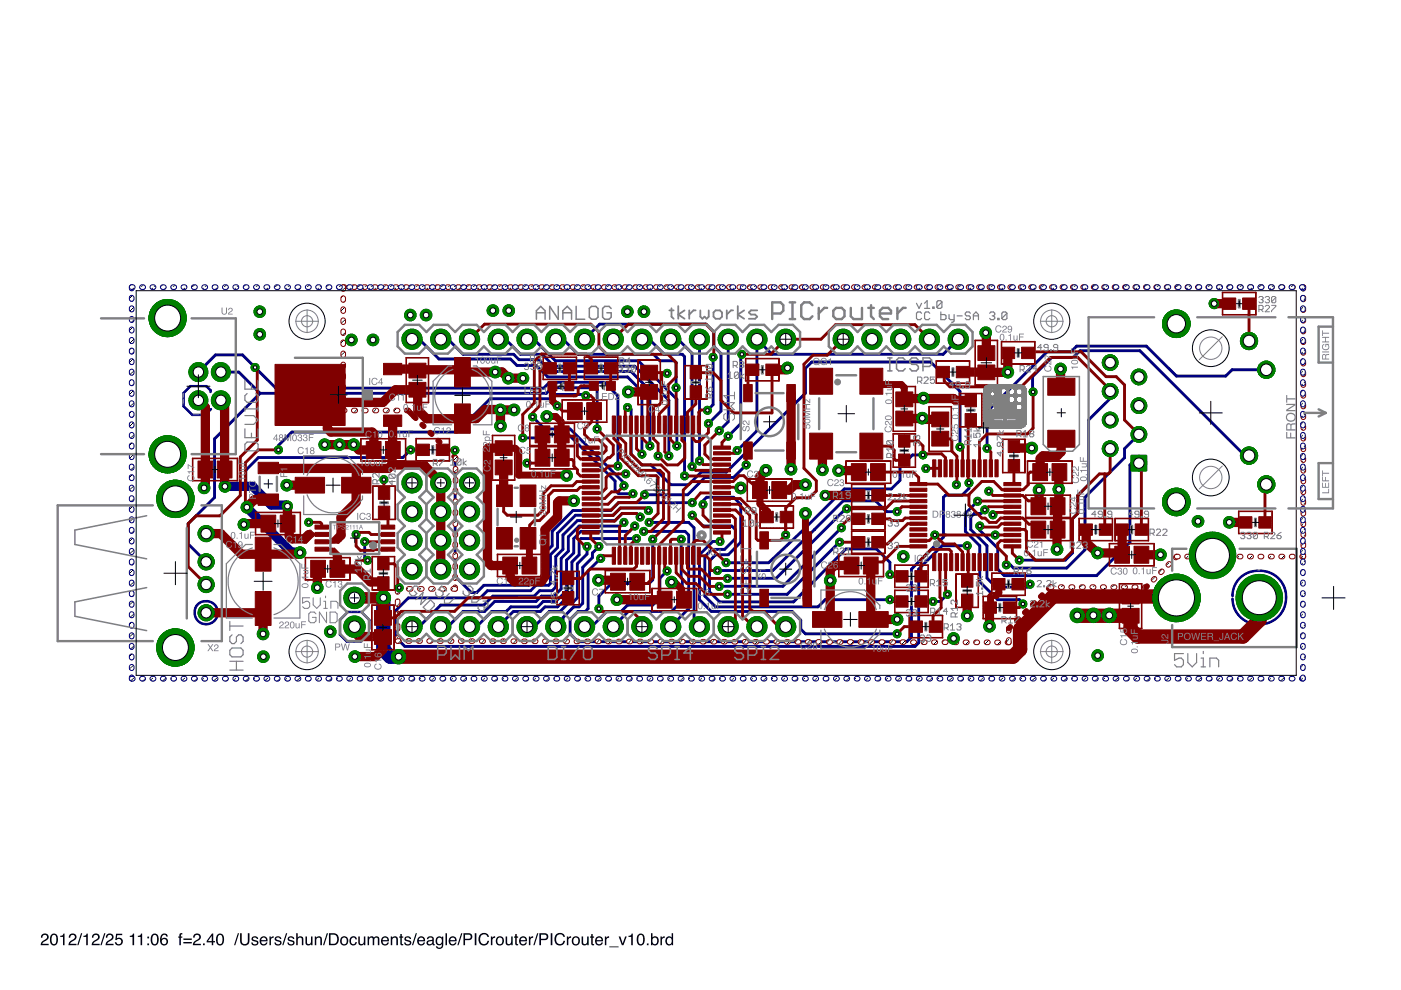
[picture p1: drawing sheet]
<svg xmlns="http://www.w3.org/2000/svg" width="297mm" height="210mm" viewBox="0 0 297 210" stroke-linecap="round" stroke-linejoin="round" font-family="sans-serif">
<path d="M9 198.1a.81 .81 0 0 1 1.2 .2 .81 .81 0 0 1-.5 1.2l-.7 .6h1.3v.3h-1.7a1.39 1.39 0 0 1 1.1-1.3 .5 .5 0 0 0 .2-.6 .5 .5 0 0 0-.6-.3 .5 .5 0 0 0-.3 .6h-.3zM11 198.1a.91 .91 0 0 1 1 .1 .91 .91 0 0 1 .3 1 .9 .9 0 0 1-.4 1.1 .9 .9 0 0 1-1.1-.2 1.91 1.91 0 0 1 .2-2zM11.1 198.3a1.65 1.65 0 0 0 .1 1.9h.2a1.25 1.25 0 0 0 .2-2zM12.8 198.4l.4-.1 .2-.4h.3v2.5h-.3v-1.7h-.6zM14.9 198.1a.81 .81 0 0 1 1.2 .2 .81 .81 0 0 1-.5 1.2l-.7 .6h1.3v.3h-1.7a1.39 1.39 0 0 1 1.1-1.3 .5 .5 0 0 0 .2-.6 .5 .5 0 0 0-.6-.3 .5 .5 0 0 0-.3 .6h-.3zM17.2 197.9h.2l-.8 2.5h-.2zM17.7 198.4l.5-.1 .2-.4h.2v2.5h-.3v-1.7h-.6zM19.8 198.1a.81 .81 0 0 1 1.3 .2 .81 .81 0 0 1-.6 1.2l-.7 .6h1.3v.3h-1.7a1.39 1.39 0 0 1 1.1-1.3 .5 .5 0 0 0 .2-.6 .5 .5 0 0 0-.6-.3 .5 .5 0 0 0-.3 .6h-.3zM22.1 197.9h.3l-.9 2.5h-.2zM22.7 198.1a.81 .81 0 0 1 1.3 .2 .81 .81 0 0 1-.6 1.2l-.7 .6h1.4v.3h-1.7a1.39 1.39 0 0 1 1.1-1.3 .5 .5 0 0 0 .2-.6 .5 .5 0 0 0-.6-.3 .5 .5 0 0 0-.3 .6h-.4zM24.6 198h1.3v.3h-1l-.1 .7a.85 .85 0 0 1 1.2 .4 .85 .85 0 0 1-.6 1.1 .85 .85 0 0 1-1.1-.7h.4a.55 .55 0 0 0 .8 .2 .55 .55 0 0 0 .1-.8 .55 .55 0 0 0-.9 .1h-.3zM27.5 198.4l.5-.1 .2-.4h.2v2.5h-.3v-1.7h-.6zM29.2 198.4l.5-.1 .2-.4h.2v2.5h-.3v-1.7h-.6zM31.2 198.6h.4v.4h-.4zM31.2 200h.4v.4h-.4zM32.3 198.1a.91 .91 0 0 1 1.1 .1 .91 .91 0 0 1 .3 1 .9 .9 0 0 1-.4 1.1 .9 .9 0 0 1-1.2-.2 1.91 1.91 0 0 1 .2-2zM32.5 198.3a1.65 1.65 0 0 0 .1 1.9h.2a1.25 1.25 0 0 0 .2-2zM34.4 198.1a.73 .73 0 0 1 .7-.2 .73 .73 0 0 1 .5 .7h-.3a.51 .51 0 0 0-.7-.4 .51 .51 0 0 0-.3 .7v.2a.82 .82 0 0 1 1.2 .1 .82 .82 0 0 1-.3 1.2 .82 .82 0 0 1-1.2-.4v-1.2zM34.3 199.6a.55 .55 0 0 0 1.1 0 .55 .55 0 0 0-1.1 0zM38.1 198l.6-.2v.3h-.3v.2l-.1 .3h.4v.2h-.4v1.6h-.3v-1.6h-.2v-.2h.2zM38.9 199h1.8v.3h-1.8zM38.9 199.7h1.8v.3h-1.8zM41.2 198.1a.81 .81 0 0 1 1.3 .2 .81 .81 0 0 1-.5 1.2l-.8 .6h1.4v.3h-1.7a1.39 1.39 0 0 1 1.1-1.3 .5 .5 0 0 0 .2-.6 .5 .5 0 0 0-.6-.3 .5 .5 0 0 0-.3 .6h-.4zM43 200h.4v.4h-.4zM44.9 198.4l-.8 1.1h.8zM44.9 197.9h.3v1.6h.4v.3h-.4v.6h-.3v-.6h-1.1v-.3zM46.2 198.1a.91 .91 0 0 1 1 .1 .91 .91 0 0 1 .3 1 .9 .9 0 0 1-.4 1.1 .9 .9 0 0 1-1.1-.2 1.91 1.91 0 0 1 .2-2zM46.4 198.3a1.65 1.65 0 0 0 .1 1.9h.1a1.25 1.25 0 0 0 .2-2zM50.4 197.9h.3l-.8 2.5h-.3zM50.9 197.9h.3v1.5a.65 .65 0 0 0 .7 .8 .65 .65 0 0 0 .6-.8v-1.5h.4v1.4a1.01 1.01 0 0 1-1 1.2 1.01 1.01 0 0 1-1-1.2zM53.5 198.7a.74 .74 0 0 1 1.2 .4h-.3a.39 .39 0 0 0-.4-.3 .39 .39 0 0 0-.3 .3l.1 .2a.79 .79 0 0 1 1 .7 .8 .8 0 0 1-.9 .5 .8 .8 0 0 1-.6-.7h.3a.45 .45 0 0 0 .4 .4 .45 .45 0 0 0 .5-.4l-.1-.1a.93 .93 0 0 1-1.1-.8zM55.3 198.8a.85 .85 0 0 1 1-.2 .85 .85 0 0 1 .4 1h-1.3a.53 .53 0 0 0 .4 .6 .53 .53 0 0 0 .6-.4h.3a.9 .9 0 0 1-1.3 .6 .9 .9 0 0 1-.2-1.4zM55.5 198.9l-.1 .4h1l-.3-.5zM57.1 198.6h.3v.3l.3-.4h.3v.4a.5 .5 0 0 0-.6 .4v1.1h-.3zM58.4 198.7a.74 .74 0 0 1 1.2 .4h-.3a.39 .39 0 0 0-.4-.3 .39 .39 0 0 0-.3 .3l.2 .2a.79 .79 0 0 1 .9 .7 .8 .8 0 0 1-.8 .5 .8 .8 0 0 1-.7-.7h.3a.45 .45 0 0 0 .4 .4 .45 .45 0 0 0 .5-.4l-.1-.1a.93 .93 0 0 1-1-.8zM60.6 197.9h.3l-.8 2.5h-.3zM61.2 198.7a.74 .74 0 0 1 1.2 .4h-.3a.39 .39 0 0 0-.4-.3 .39 .39 0 0 0-.4 .3l.2 .2a.79 .79 0 0 1 .9 .7 .8 .8 0 0 1-.8 .5 .8 .8 0 0 1-.7-.7h.3a.45 .45 0 0 0 .5 .4 .45 .45 0 0 0 .4-.4l-.1-.1a.93 .93 0 0 1-1-.8zM62.8 197.9h.3v.9a.65 .65 0 0 1 .8-.3 .65 .65 0 0 1 .4 .7v1.2h-.3v-1.2a.46 .46 0 0 0-.6-.4 .46 .46 0 0 0-.3 .6v1h-.3zM64.8 198.6h.3v1.2a.47 .47 0 0 0 .6 .4 .47 .47 0 0 0 .2-.7v-.9h.4v1.8h-.3v-.3a.64 .64 0 0 1-.8 .3 .64 .64 0 0 1-.4-.6zM66.7 198.6h.3v.2a.66 .66 0 0 1 .8-.3 .66 .66 0 0 1 .4 .7v1.2h-.3v-1.2a.46 .46 0 0 0-.5-.4 .46 .46 0 0 0-.3 .6v1h-.4zM69.3 197.9h.2l-.8 2.5h-.2zM70.1 198.2v1.9h.6a.99 .99 0 0 0 .8-1 .99 .99 0 0 0-.8-.9zM69.7 197.9h1.1a1.29 1.29 0 0 1 1 1.2 1.29 1.29 0 0 1-1 1.3h-1.1zM72.7 198.9a.66 .66 0 0 0-.3 .9 .66 .66 0 0 0 1 .2 .67 .67 0 0 0 .1-.9 .67 .67 0 0 0-.8-.2zM72.4 198.8a.92 .92 0 0 1 1.2 .1 .92 .92 0 0 1 0 1.2 .92 .92 0 0 1-1.3 .1l-.2-.7zM74.3 198.8a.76 .76 0 0 1 .8-.3 .76 .76 0 0 1 .6 .7h-.3a.51 .51 0 0 0-.7-.4 .51 .51 0 0 0-.3 .7 .49 .49 0 0 0 .4 .7 .49 .49 0 0 0 .6-.4h.3a.83 .83 0 0 1-1.1 .6 .83 .83 0 0 1-.5-1.2zM76 198.6h.3v1.2a.47 .47 0 0 0 .6 .4 .47 .47 0 0 0 .2-.7v-.9h.4v1.8h-.3v-.3a.64 .64 0 0 1-.8 .3 .64 .64 0 0 1-.4-.6zM77.9 198.6h.3v.2a.6 .6 0 0 1 1.1 0 .62 .62 0 0 1 .7-.3 .62 .62 0 0 1 .4 .7v1.2h-.3v-1.3a.4 .4 0 0 0-.5-.3 .4 .4 0 0 0-.3 .5v1.1h-.3v-1.2a.42 .42 0 0 0-.5-.4 .42 .42 0 0 0-.2 .6v1h-.4zM81 198.8a.85 .85 0 0 1 1.1-.2 .85 .85 0 0 1 .4 1h-1.4a.53 .53 0 0 0 .4 .6 .53 .53 0 0 0 .6-.4h.3a.9 .9 0 0 1-1.2 .6 .9 .9 0 0 1-.3-1.4zM81.3 198.9l-.2 .4h1l-.3-.5zM82.9 198.6h.2v.2a.66 .66 0 0 1 .8-.3 .66 .66 0 0 1 .5 .7v1.2h-.4v-1.2a.46 .46 0 0 0-.5-.4 .46 .46 0 0 0-.3 .6v1h-.3zM84.9 198h.3v.6h.3v.2h-.3v1.2l.3 .2v.2a.44 .44 0 0 1-.6-.4v-1.2h-.3v-.2h.3zM85.9 198.7a.74 .74 0 0 1 1.2 .4h-.2a.39 .39 0 0 0-.4-.3 .39 .39 0 0 0-.4 .3l.2 .2a.79 .79 0 0 1 .9 .7 .8 .8 0 0 1-.8 .5 .8 .8 0 0 1-.7-.7h.3a.45 .45 0 0 0 .4 .4 .45 .45 0 0 0 .5-.4l-.1-.1a.93 .93 0 0 1-1-.8zM88.1 197.9h.3l-.8 2.5h-.3zM88.7 198.8a.85 .85 0 0 1 1-.2 .85 .85 0 0 1 .4 1h-1.3a.53 .53 0 0 0 .4 .6 .53 .53 0 0 0 .6-.4h.3a.9 .9 0 0 1-1.3 .6 .9 .9 0 0 1-.2-1.4zM88.9 198.9l-.1 .4h1l-.3-.5zM90.8 199.8a.44 .44 0 0 0 .6 .4 .44 .44 0 0 0 .2-.7zM90.6 198.8a.8 .8 0 0 1 1.4 .2v1.1l.2 .1v.2h-.4l-.1-.2a.63 .63 0 0 1-1 .2 .63 .63 0 0 1 0-1l.9-.2a.42 .42 0 0 0-.3-.5 .42 .42 0 0 0-.5 .4h-.3zM92.6 198.8l.5-.3 .6 .3v-.2h.3v1.7a.81 .81 0 0 1-.6 .9 .81 .81 0 0 1-1-.6h.3a.53 .53 0 0 0 .7 .3 .53 .53 0 0 0 .3-.8 .8 .8 0 0 1-1.1 .2 .8 .8 0 0 1-.2-1.1zM92.8 198.9a.65 .65 0 0 0-.1 .9 .65 .65 0 0 0 .8 .2 .64 .64 0 0 0 .2-.8 .64 .64 0 0 0-.9-.3zM94.5 197.9h.3v2.5h-.3zM95.4 198.8a.85 .85 0 0 1 1-.2 .85 .85 0 0 1 .4 1h-1.3a.53 .53 0 0 0 .4 .6 .53 .53 0 0 0 .6-.4h.3a.9 .9 0 0 1-1.3 .6 .9 .9 0 0 1-.3-1.4zM95.6 198.9l-.1 .4h1l-.3-.5zM97.8 197.9h.2l-.8 2.5h-.2zM98.3 197.9h1.1a.73 .73 0 0 1 .7 .7 .73 .73 0 0 1-.7 .7h-.8v1.1h-.3zM98.6 198.2v.8h.7a.45 .45 0 0 0 .5-.4 .45 .45 0 0 0-.5-.4zM100.7 197.9h.3v2.5h-.3zM101.7 198.2a1.1 1.1 0 0 1 1.1-.4 1.1 1.1 0 0 1 .9 .8h-.4a.82 .82 0 0 0-1-.5 .82 .82 0 0 0-.5 1.1 .8 .8 0 0 0 .6 .9 .8 .8 0 0 0 1-.6h.3a1.17 1.17 0 0 1-1.5 .9 1.17 1.17 0 0 1-.7-1.6zM104.1 198.6h.3v.3l.3-.4h.3v.4a.5 .5 0 0 0-.6 .4v1.1h-.3zM105.7 198.9a.66 .66 0 0 0-.2 .9 .66 .66 0 0 0 .9 .2 .67 .67 0 0 0 .1-.9 .67 .67 0 0 0-.8-.2zM105.4 198.8a.92 .92 0 0 1 1.2 .1 .92 .92 0 0 1 0 1.2 .92 .92 0 0 1-1.3 .1l-.2-.7zM107.2 198.6h.3v1.2a.47 .47 0 0 0 .7 .4 .47 .47 0 0 0 .2-.7v-.9h.3v1.8h-.3v-.3a.64 .64 0 0 1-.7 .3 .64 .64 0 0 1-.5-.6zM109.2 198h.4v.6h.3v.2h-.3v1.2l.3 .2v.2a.44 .44 0 0 1-.7-.4v-1.2h-.2v-.2h.2zM110.3 198.8a.85 .85 0 0 1 1-.2 .85 .85 0 0 1 .4 1h-1.3a.53 .53 0 0 0 .4 .6 .53 .53 0 0 0 .6-.4h.3a.9 .9 0 0 1-1.3 .6 .9 .9 0 0 1-.2-1.4zM110.6 198.9l-.2 .4h1l-.3-.5zM112.1 198.6h.3v.3l.4-.4h.2v.4a.5 .5 0 0 0-.6 .4v1.1h-.3zM113.9 197.9h.2l-.8 2.5h-.2zM114.4 197.9h1.1a.73 .73 0 0 1 .8 .7 .73 .73 0 0 1-.8 .7h-.8v1.1h-.3zM114.7 198.2v.8h.7a.45 .45 0 0 0 .5-.4 .45 .45 0 0 0-.5-.4zM116.8 197.9h.3v2.5h-.3zM117.8 198.2a1.1 1.1 0 0 1 1.2-.4 1.1 1.1 0 0 1 .8 .8h-.4a.82 .82 0 0 0-1-.5 .82 .82 0 0 0-.5 1.1 .8 .8 0 0 0 .6 .9 .8 .8 0 0 0 1-.6h.3a1.17 1.17 0 0 1-1.5 .9 1.17 1.17 0 0 1-.7-1.6zM120.2 198.6h.3v.3l.3-.4h.3v.4a.5 .5 0 0 0-.6 .4v1.1h-.3zM121.8 198.9a.66 .66 0 0 0-.2 .9 .66 .66 0 0 0 .9 .2 .67 .67 0 0 0 .1-.9 .67 .67 0 0 0-.8-.2zM121.5 198.8a.92 .92 0 0 1 1.2 .1 .92 .92 0 0 1 0 1.2 .92 .92 0 0 1-1.2 .1l-.3-.7zM123.3 198.6h.3v1.2a.47 .47 0 0 0 .7 .4 .47 .47 0 0 0 .2-.7v-.9h.3v1.8h-.3v-.3a.64 .64 0 0 1-.7 .3 .64 .64 0 0 1-.5-.6zM125.3 198h.4v.6h.3v.2h-.3v1.2l.3 .2v.2a.44 .44 0 0 1-.7-.4v-1.2h-.2v-.2h.2zM126.4 198.8a.85 .85 0 0 1 1-.2 .85 .85 0 0 1 .5 1h-1.4a.53 .53 0 0 0 .4 .6 .53 .53 0 0 0 .6-.4h.3a.9 .9 0 0 1-1.3 .6 .9 .9 0 0 1-.2-1.4zM126.7 198.9l-.2 .4h1l-.3-.5zM128.2 198.6h.3v.3l.4-.4h.2v.4a.5 .5 0 0 0-.5 .4v1.1h-.4zM129.2 200.7h1.9v.1h-1.9zM131.2 198.6h.3l.5 1.5 .5-1.5h.4l-.7 1.8h-.3zM133.3 198.4l.4-.1 .2-.4h.3v2.5h-.4v-1.7h-.5zM135.4 198.1a.91 .91 0 0 1 1 .1 .91 .91 0 0 1 .3 1 .9 .9 0 0 1-.4 1.1 .9 .9 0 0 1-1.1-.2 1.91 1.91 0 0 1 .2-2zM135.6 198.3a1.65 1.65 0 0 0 .1 1.9h.1a1.25 1.25 0 0 0 .2-2zM137.2 200h.3v.4h-.3zM138 197.9h.3v.9a.81 .81 0 0 1 1.1-.1 .81 .81 0 0 1 .2 1 .73 .73 0 0 1-.5 .7 .73 .73 0 0 1-.8-.2v.2h-.3zM138.5 198.9a.64 .64 0 0 0-.2 .9 .64 .64 0 0 0 .9 .2 .65 .65 0 0 0 .1-.9 .65 .65 0 0 0-.8-.2zM140 198.6h.3v.3l.4-.4h.2v.4a.5 .5 0 0 0-.6 .4v1.1h-.3zM141.5 199a.64 .64 0 0 0-.1 .8 .64 .64 0 0 0 .9 .2 .64 .64 0 0 0 .1-.9 .64 .64 0 0 0-.9-.1zM141.4 198.7l.7-.2 .3 .3v-.9h.3v2.5h-.3v-.3a.8 .8 0 0 1-1 .2 .8 .8 0 0 1-.3-1z" fill-rule="evenodd" fill="#000"/>
<g fill="none" stroke="#000080" stroke-width=".99">
<path d="M27.9 63.2v.3M27.9 65.4v.3M27.9 67.7v.2M27.9 69.9v.3M27.9 72.1v.3M27.9 74.4v.3M27.9 76.6v.3M27.9 78.8v.3M28.2 61h-.3v.2M30.1 61h.3M32.3 61h.3M34.5 61h.2"/>
<path d="M36.7 61h.2M38.9 60.9h.2M41.1 60.9h.2M43.3 60.9h.2M45.5 60.9h.2M47.7 60.9h.2M49.9 60.9h.2M52.1 60.9h.2M54.3 60.9h.2M56.5 60.9h.2M58.7 60.9h.2M60.9 60.9h.2"/>
<path d="M63 60.9h.3M65.2 60.9h.3M67.4 60.9h.3M69.6 60.9h.3M71.8 60.9h.3M74 60.9h.3M76.2 60.9h.3M78.4 60.9h.3M80.6 60.9h.3M82.8 60.9h.2M85 60.9h.2M87.2 60.9h.2"/>
<path d="M89.4 60.9h.2M91.6 60.9h.2M93.8 60.9h.2M96 60.9h.2M98.2 60.9h.2M100.4 60.9h.2M102.6 60.9h.2M104.8 60.9h.2M107 60.9h.2M109.2 60.9h.2M111.3 60.9h.3M113.5 60.9h.3"/>
<path d="M115.7 60.9h.3M117.9 60.9h.3M120.1 60.9h.3M122.3 60.9h.3M124.5 60.9h.3M126.7 60.9h.3M128.9 60.9h.3M131.1 60.9h.2M133.3 60.9h.2M135.5 60.9h.2M137.7 60.9h.2M139.9 60.9h.2"/>
<path d="M142.1 60.9h.2M144.3 60.9h.2M146.5 60.9h.2M148.7 60.9h.2M150.9 60.9h.2M153.1 60.9h.2M155.3 60.9h.2M157.5 60.9h.2M159.6 60.9h.3M161.8 60.9h.3M164 60.9h.3M166.2 60.9h.3"/>
<path d="M168.4 60.9h.3M170.6 60.9h.3M172.8 60.9h.3M175 60.9h.3M177.2 60.9h.3M179.4 60.9h.2M181.6 60.9h.2M183.8 60.9h.2M186 60.9h.2M188.2 60.9h.2M190.4 60.9h.2M192.6 60.9h.2"/>
<path d="M194.8 60.9h.2M197 60.9h.2M199.2 60.9h.2M201.4 60.9h.2M203.6 60.9h.2M205.8 60.9h.2M207.9 60.9h.3M210.1 60.9h.3M212.3 60.9h.3M214.5 60.9h.3M216.7 60.9h.3M218.9 60.9h.3"/>
<path d="M221.1 60.9h.3M223.3 60.9h.3M225.5 60.9h.3M227.7 60.9h.2M229.9 60.9h.2M232.1 60.9h.2M234.3 60.9h.2M236.5 60.9h.2M238.7 60.9h.2M240.9 60.9h.2M243.1 60.9h.2M245.5 60.9h-.2"/>
<path d="M247.5 60.9h.2M249.7 60.9h.2M251.9 60.9h.2M254.1 60.9h.2M256.2 60.9h.3M258.4 60.9h.3M260.6 60.9h.3M262.8 60.9h.3M265 60.9h.3M267.2 60.9h.3M269.4 60.9h.3M271.6 60.9h.3"/>
<path d="M273.8 60.9h.3M276 60.9h.2v.3M276.2 63.1v.3M276.2 65.3v.3M276.2 67.6v.3M276.2 69.8v.3M276.2 72.1v.2M276.2 74.3v.3M276.2 76.5v.3M276.2 78.8v.3M27.9 81.1v.3M27.9 83.3v.3"/>
<path d="M27.9 85.6v.2M27.9 87.8v.3M27.9 90v.3M27.9 92.3v.2M27.9 94.5v.3M27.9 96.7v.3M27.9 99v.3M276.2 81v.3M276.2 83.2v.3M276.2 85.5v.3M276.2 87.7v.3M276.2 89.9v.3"/>
<path d="M276.2 92.2v.3M276.2 94.4v.3M276.2 96.6v.3M276.2 98.9v.3M27.9 101.2v.3M27.9 103.4v.3M27.9 105.7v.3M27.9 107.9v.3M27.9 110.2v.2M27.9 112.4v.3M27.9 114.6v.3M27.9 116.9v.2"/>
<path d="M27.9 119.1v.3M276.2 101.1v.3M276.2 103.4v.3M276.2 105.6v.3M276.2 107.8v.3M276.2 110.1v.3M276.2 112.3v.3M276.2 114.6v.2M276.2 116.8v.3M276.2 119v.3M27.9 121.3v.3M27.9 123.6v.2"/>
<path d="M27.9 125.8v.3M27.9 128v.3M27.9 130.3v.3M27.9 132.5v.3M27.9 134.7v.3M27.9 137v.3M27.9 139.2v.3M276.2 121.2v.3M276.2 123.5v.3M276.2 125.7v.3M276.2 128v.2M276.2 130.2v.3"/>
<path d="M276.2 132.4v.3M276.2 134.7v.3M276.2 136.9v.3M276.2 139.1v.3M27.9 141.5v.2M27.9 143.7v.3h.3M30.1 144h.3M32.3 144h.3M34.5 144h.2M36.7 144h.2M38.9 144h.2M41.1 144h.2"/>
<path d="M43.3 144h.2M45.5 144h.2M47.7 144h.2M49.9 144h.2M52.1 144h.2M54.3 144h.2M56.5 144h.2M58.7 144h.2M60.9 144h.2M63 144h.3M65.2 144h.3M67.4 144h.3"/>
<path d="M69.6 144h.3M71.8 144h.3M74 144h.3M76.2 144h.3M78.4 144h.3M80.6 144h.3M82.8 144h.2M85 144h.2M87.2 144h.2M89.4 144h.2M91.6 144h.2M93.8 144h.2"/>
<path d="M96 144h.2M98.2 144h.2M100.4 144h.2M102.6 144h.2M104.8 144h.2M107 144h.2M109.2 144h.2M111.3 144h.3M113.5 144h.3M115.7 144h.3M117.9 144h.3M120.1 144h.3"/>
<path d="M122.3 144h.3M124.5 144h.3M126.7 144h.3M128.9 144h.3M131.1 143.9h.2M133.3 143.9h.2M135.5 143.9h.2M137.7 143.9h.2M139.9 143.9h.2M142.1 143.9h.2M144.3 143.9h.2M146.5 143.9h.2"/>
<path d="M148.7 143.9h.2M150.9 143.9h.2M153.1 143.9h.2M155.3 143.9h.2M157.5 143.9h.2M159.6 143.9h.3M161.8 143.9h.3M164 143.9h.3M166.2 143.9h.3M168.4 143.9h.3M170.6 143.9h.3M172.8 143.9h.3"/>
<path d="M175 143.9h.3M177.2 143.9h.3M179.4 143.9h.2M181.6 143.9h.2M183.8 143.9h.2M186 143.9h.2M188.2 143.9h.2M190.4 143.9h.2M192.6 143.9h.2M194.8 143.9h.2M197 143.9h.2M199.2 143.9h.2"/>
<path d="M201.4 143.9h.2M203.6 143.9h.2M205.8 143.9h.2M207.9 143.9h.3M210.1 143.9h.3M212.3 143.9h.3M214.5 143.9h.3M216.7 143.9h.3M218.9 143.9h.3M221.1 143.9h.3M223.3 143.9h.3M225.5 143.9h.3"/>
<path d="M227.7 143.9h.2M229.9 143.9h.2M232.1 143.9h.2M234.3 143.9h.2M236.5 143.9h.2M238.7 143.9h.2M240.9 143.9h.2M243.1 143.9h.2M245.3 143.9h.2M247.5 143.9h.2M249.7 143.9h.2M251.9 143.9h.2"/>
<path d="M254.1 143.9h.2M256.2 143.9h.3M258.4 143.9h.3M260.6 143.9h.3M262.8 143.9h.3M265 143.9h.3M267.2 143.9h.3M269.4 143.9h.3M271.6 143.9h.3M273.8 143.9h.3M276.2 143.6v.3h-.2M276.2 141.4v.3"/>
</g>
<g fill="none" stroke="#000080" stroke-width=".61">
<path d="M42.1 78.9l3.6-3.7h5.7l7.1 7.1h56.8l1.2-1.2h11.6l2.9 2.8v14.9M46.7 78.9h3.9l4.5 4.5M87.4 71.9h1.5l4.2 4.2h15.1l1.4 1.4h4.1l2.4 2.4h17l3 3.1v13.3M93.5 71.9h1.5l3.2 3.2h10.7l1.1 1.2h4.3l2.5 2.5h17l4 3.9v11.9M105.6 71.9h1.6l3.2 3.2h4.5l2.6 2.5h17.1l7.2 7.3v11.8M111.7 71.9h1.5l4.6 4.6h17.5l8.2 8.1v10M117.8 71.9h1.6l3.2 3.2h16l1.3 1.4h3.1l.3 .4v5.3M123.9 71.9l3.2-3.2h22.6l1.6 1.7v3l1.6 1.6v12.2l-2.7 2.6M136.1 71.9l.2 .2h1.7l2.8 3h3.9l.4 .5v25.3M142.2 71.9h1.5l3 3v24M148.3 71.9v25.8M151.2 75.7v10.1l-1.2 1.2"/>
<path d="M154.4 71.9v17.5l-1.9 1.9M157.3 75.1l-.2 .3v14.4l-2.7 2.7M203.2 71.9l-3.2 3.2h-36.3l-3.2-3.2v19.4l-4.2 4.2M268.5 78.4h-7.3l-1.3 1.3h-10.5l-6.3-6.3h-14.8l-1.2 1.2h-5.1l-12.7 12.7M55.1 83.4h60.7l1.2-1.2h9.2l.4 .4v8.4M55.1 83.4l-9.6 9.6v12.5l-5.6 5.5v4.3l3.8 3.8M87.1 95.4l-1.7 1.6h-30.6l-2.7 2.7-.1 3.4M96.5 95.5v26.7l3.4 3.4h1.2l1.5-1.5h9.5l1.2-1.1h1.9l.3-.4v-5.4l1.6-1.5v-3l4.4-4.5h8l1.6-1.6h15.7M110.8 92.8l3.6 .1 .8-.8h5.3l9.9 9.9v1.9l.7 .8h3.1M112.9 88.4l2.6 2.6h5.4l11.4 11.4v.6M124.2 83.9l-.3-.3h-6.4l-1 .9h-12.6l-7 7.1h-35l-2.9 2.8v1M133.1 86.4h.3l.4 .4v9.5l2.3 2.3h1.9l4.2 4.2h3.8l2.7-2.7h5.3l16.8-16.7v-5.3l1.3-1.3h25.2l6.2 6.2v11.8"/>
<path d="M158.2 98.6l-2.7 2.6h-6.1l-3.6 3.7h-9.1M195.7 96.5h-2.2l-2.7 2.6v2.8l-1.8 1.8h-10l-7.8 7.9-8.2 7.7h-9.1M209.3 87.3v7.8M209.3 87.3h.1M219 83.1l-.1-3.2 4.1-4.1h4.6l1.4-1.4h12.7l22.2 22.2h.9M235.4 83v1.5l-4.6 4.5v13.8l-2.3 2.3v3.8l-1.1 1.1v7.2l-1.5 1.6h-9.8M241.5 98.2h-1.6l-.3 .4v16.4l-7.1 7h-19.6l-1.4-1.3v-4.5l-3.8-3.8v-.9M241.5 92.1l-3.1 3v1.9l-8.4 8.4v11.2l-3.8 3.8h-11.3l-.7-.6h-.8M77.3 114.9v3.3l.6 .6M124.5 115.9v1.6l-2.1 2v7.3l-.8 .7h-.7l-2.2 2.1h-2.2l-3.2 3.3h-1.6M127 115.9l-1.4 1.3v1l-2.1 2.1v7.6l-.7 .8h-1.2l-2.2 2.3v.3l-1.6 1.6M132.3 110.8l-.8 .7h-8.7l-2.3 2.3v3.1l-1.5 1.5v6.5l-1.5 1.5h-2.7l-1.2 1.1h-8.7l-2.2 2.1h-4.5l-3.2 3.3h-1.5"/>
<path d="M134.6 111.5l-1.2 1.2h-10.2l-1.6 1.5v3l-1.5 1.6v6.4l-2.3 2.3h-2.6l-1.2 1.2h-5.7l-1 .9h-3l-3.2 3.3h-1.6M134.6 111.5h.1M135 114.2h-11.8l-.4 .4v3l-1.5 1.5v6.5l-3.1 3.1h-2.7l-.9 .9h-5.8l-3.2 3.3M135.7 109.6l-.7-.7h-3.1l-1.5 1.5h-8l-3 3v3.1l-1.6 1.5v6.5l-.7 .7h-2.7l-1.1 1.2h-8.8l-1.9 1.9h-9.1l-4.6 4.6h-1.5M136.5 112.7h8.7l.8 .7v15.7l-3.8 3.8M137.5 108.2l-.6-.5h-5.4l-1.5 1.5h-8l-3.8 3.9v3l-1.5 1.5v6.1l-.4 .4h-2.7l-1.1 1.1h-9.1l-1.6 1.6h-15.2l-2.7 2.6v5.7l1.9 2h108.2l.8-.8v-15.6l4.9-5h5.4M137.6 110.8h8.4l1.2 1.1v19.8l1.1 1.2M138.4 114.3v8.7l-.8 .7h-8l-2.6 2.7v2.7M144.4 114.3v8.2l.3 .3v4.5l-2.3 2.3h-9.2l-3.2 3.3M146.8 109.2l2.3 2.3h6.1l.7 .8v1.9l-2.3 2.3h-2.6l-1.6 1.5v8.4l2.3 2.3h21.7l1.6-1.6h13.7M149.1 107v-.8l.7-.8h5.7l1.6 1.6v8l-2.7 2.6h-2.7l-1.3 1.3v6.6l2.1 2.1h15.8l11-11.2h6.5l2.9 2.8v2.6M152.7 114.8h-1.6l-2.8 2.8v9.5l2.5 2.5h17.2l1.8 1.9v1.9l1 1h19.4"/>
<path d="M172.7 112.3h.1M172.7 112.3l-8.8 8.7h-11.8M178 115l-11.1 11h-12.7M178.4 111.9l-12.4 12.4h-13.5M179.5 107.9h-.2l-14.8 14.7h-10.3M190.2 108.5h-2.3l-2.3-2.3h-6.8l-6.1 6.1M205.4 102.4v1.1l-1.4 1.5h-3.5l-.5 .4v8.5l-6.7 6.8v14.4l-1 1h-69.7l-1.7-1.7v-3.1l1.7-1.7h1.5l.6-.5v-8l2.7-2.7M207.3 106.3l-2.6 2.6v3.8l3 3v7.6l3.8 3.8h4.6l.8 1M208.8 108.1l-.8 .8h-1.4l-.8 .7v2.7l3.5 3.4v6.9l1.9 1.9h6.6l.6-.6M141.5 121.1l-1.6 1.5v4.2l-1.5 1.5h-5.3l-1.4 1.3h-3l-3.2 3.3h-1.6M200.9 126l-1.6 1.5h-1.5"/>
</g>
<path d="M81.3 126.7v11.1l1.4 1.4h1.8" fill="none" stroke="#000080" stroke-width="3"/>
<path d="M84.5 139.2h.1" fill="none" stroke="#000080" stroke-width="2.5"/>
<path d="M47.7 103.1h5.9l3.9 4h3.2l.2 .2M52.3 107.5l9.4 9.6h1.8l.1 .1" fill="none" stroke="#000080" stroke-width="2"/>
<path d="M44.7 83v-.3l-.9-.9h-3.4l-1.5 1.4v2.9l2 1.9h2.6l1.2-1.2M41.3 129.9a2.45 2.45 0 0 1 3.3-2.3 2.45 2.45 0 0 1 1 3.9 2.45 2.45 0 0 1-4-.4l-.3-1.1M78.3 133.3v-1.9l-1.7-1.6h-2.9l-1.6 1.6v3.2l1.4 1.4h3.1M261.3 126.4a5.4 5.4 0 0 1 7.1-5.2 5.7 5.7 0 0 1 4.2 6.1 5.7 5.7 0 0 1-5.3 5.1M261.3 127a5.3 5.3 0 0 0 5.3 5.4" fill="none" stroke="#000080" stroke-width=".32"/>
<circle cx="178.8" cy="71.9" r="2.14" fill="#008000" stroke="#008000" stroke-width=".21"/>
<circle cx="178.8" cy="71.9" r="1.23" fill="#fff" stroke="#000" stroke-width=".21"/>
<circle cx="184.9" cy="71.9" r="2.14" fill="#008000" stroke="#008000" stroke-width=".21"/>
<circle cx="184.9" cy="71.9" r="1.23" fill="#fff" stroke="#000" stroke-width=".21"/>
<circle cx="191" cy="71.9" r="2.14" fill="#008000" stroke="#008000" stroke-width=".21"/>
<circle cx="191" cy="71.9" r="1.23" fill="#fff" stroke="#000" stroke-width=".21"/>
<circle cx="197.1" cy="71.9" r="2.14" fill="#008000" stroke="#008000" stroke-width=".21"/>
<circle cx="197.1" cy="71.9" r="1.23" fill="#fff" stroke="#000" stroke-width=".21"/>
<circle cx="203.2" cy="71.9" r="2.14" fill="#008000" stroke="#008000" stroke-width=".21"/>
<circle cx="203.2" cy="71.9" r="1.23" fill="#fff" stroke="#000" stroke-width=".21"/>
<circle cx="154.4" cy="132.9" r="2.14" fill="#008000" stroke="#008000" stroke-width=".21"/>
<circle cx="154.4" cy="132.9" r="1.23" fill="#fff" stroke="#000" stroke-width=".21"/>
<circle cx="160.5" cy="132.9" r="2.14" fill="#008000" stroke="#008000" stroke-width=".21"/>
<circle cx="160.5" cy="132.9" r="1.23" fill="#fff" stroke="#000" stroke-width=".21"/>
<circle cx="166.6" cy="132.9" r="2.14" fill="#008000" stroke="#008000" stroke-width=".21"/>
<circle cx="166.6" cy="132.9" r="1.23" fill="#fff" stroke="#000" stroke-width=".21"/>
<circle cx="136.1" cy="132.9" r="2.14" fill="#008000" stroke="#008000" stroke-width=".21"/>
<circle cx="136.1" cy="132.9" r="1.23" fill="#fff" stroke="#000" stroke-width=".21"/>
<circle cx="142.2" cy="132.9" r="2.14" fill="#008000" stroke="#008000" stroke-width=".21"/>
<circle cx="142.2" cy="132.9" r="1.23" fill="#fff" stroke="#000" stroke-width=".21"/>
<circle cx="148.3" cy="132.9" r="2.14" fill="#008000" stroke="#008000" stroke-width=".21"/>
<circle cx="148.3" cy="132.9" r="1.23" fill="#fff" stroke="#000" stroke-width=".21"/>
<circle cx="166.6" cy="71.9" r="2.14" fill="#008000" stroke="#008000" stroke-width=".21"/>
<circle cx="166.6" cy="71.9" r="1.23" fill="#fff" stroke="#000" stroke-width=".21"/>
<circle cx="160.5" cy="71.9" r="2.14" fill="#008000" stroke="#008000" stroke-width=".21"/>
<circle cx="160.5" cy="71.9" r="1.23" fill="#fff" stroke="#000" stroke-width=".21"/>
<circle cx="154.4" cy="71.9" r="2.14" fill="#008000" stroke="#008000" stroke-width=".21"/>
<circle cx="154.4" cy="71.9" r="1.23" fill="#fff" stroke="#000" stroke-width=".21"/>
<circle cx="148.3" cy="71.9" r="2.14" fill="#008000" stroke="#008000" stroke-width=".21"/>
<circle cx="148.3" cy="71.9" r="1.23" fill="#fff" stroke="#000" stroke-width=".21"/>
<circle cx="142.2" cy="71.9" r="2.14" fill="#008000" stroke="#008000" stroke-width=".21"/>
<circle cx="142.2" cy="71.9" r="1.23" fill="#fff" stroke="#000" stroke-width=".21"/>
<circle cx="136.1" cy="71.9" r="2.14" fill="#008000" stroke="#008000" stroke-width=".21"/>
<circle cx="136.1" cy="71.9" r="1.23" fill="#fff" stroke="#000" stroke-width=".21"/>
<circle cx="130" cy="71.9" r="2.14" fill="#008000" stroke="#008000" stroke-width=".21"/>
<circle cx="130" cy="71.9" r="1.23" fill="#fff" stroke="#000" stroke-width=".21"/>
<circle cx="123.9" cy="71.9" r="2.14" fill="#008000" stroke="#008000" stroke-width=".21"/>
<circle cx="123.9" cy="71.9" r="1.23" fill="#fff" stroke="#000" stroke-width=".21"/>
<circle cx="117.8" cy="71.9" r="2.14" fill="#008000" stroke="#008000" stroke-width=".21"/>
<circle cx="117.8" cy="71.9" r="1.23" fill="#fff" stroke="#000" stroke-width=".21"/>
<circle cx="111.7" cy="71.9" r="2.14" fill="#008000" stroke="#008000" stroke-width=".21"/>
<circle cx="111.7" cy="71.9" r="1.23" fill="#fff" stroke="#000" stroke-width=".21"/>
<circle cx="105.6" cy="71.9" r="2.14" fill="#008000" stroke="#008000" stroke-width=".21"/>
<circle cx="105.6" cy="71.9" r="1.23" fill="#fff" stroke="#000" stroke-width=".21"/>
<circle cx="99.5" cy="71.9" r="2.14" fill="#008000" stroke="#008000" stroke-width=".21"/>
<circle cx="99.5" cy="71.9" r="1.23" fill="#fff" stroke="#000" stroke-width=".21"/>
<circle cx="93.5" cy="71.9" r="2.14" fill="#008000" stroke="#008000" stroke-width=".21"/>
<circle cx="93.5" cy="71.9" r="1.23" fill="#fff" stroke="#000" stroke-width=".21"/>
<circle cx="87.4" cy="71.9" r="2.14" fill="#008000" stroke="#008000" stroke-width=".21"/>
<circle cx="87.4" cy="71.9" r="1.23" fill="#fff" stroke="#000" stroke-width=".21"/>
<circle cx="87.4" cy="132.9" r="2.14" fill="#008000" stroke="#008000" stroke-width=".21"/>
<circle cx="87.4" cy="132.9" r="1.23" fill="#fff" stroke="#000" stroke-width=".21"/>
<circle cx="93.5" cy="132.9" r="2.14" fill="#008000" stroke="#008000" stroke-width=".21"/>
<circle cx="93.5" cy="132.9" r="1.23" fill="#fff" stroke="#000" stroke-width=".21"/>
<circle cx="99.5" cy="132.9" r="2.14" fill="#008000" stroke="#008000" stroke-width=".21"/>
<circle cx="99.5" cy="132.9" r="1.23" fill="#fff" stroke="#000" stroke-width=".21"/>
<circle cx="105.6" cy="132.9" r="2.14" fill="#008000" stroke="#008000" stroke-width=".21"/>
<circle cx="105.6" cy="132.9" r="1.23" fill="#fff" stroke="#000" stroke-width=".21"/>
<circle cx="111.7" cy="132.9" r="2.14" fill="#008000" stroke="#008000" stroke-width=".21"/>
<circle cx="111.7" cy="132.9" r="1.23" fill="#fff" stroke="#000" stroke-width=".21"/>
<circle cx="117.8" cy="132.9" r="2.14" fill="#008000" stroke="#008000" stroke-width=".21"/>
<circle cx="117.8" cy="132.9" r="1.23" fill="#fff" stroke="#000" stroke-width=".21"/>
<circle cx="123.9" cy="132.9" r="2.14" fill="#008000" stroke="#008000" stroke-width=".21"/>
<circle cx="123.9" cy="132.9" r="1.23" fill="#fff" stroke="#000" stroke-width=".21"/>
<circle cx="130" cy="132.9" r="2.14" fill="#008000" stroke="#008000" stroke-width=".21"/>
<circle cx="130" cy="132.9" r="1.23" fill="#fff" stroke="#000" stroke-width=".21"/>
<circle cx="99.5" cy="102.4" r="2.14" fill="#008000" stroke="#008000" stroke-width=".21"/>
<circle cx="99.5" cy="102.4" r="1.23" fill="#fff" stroke="#000" stroke-width=".21"/>
<circle cx="99.5" cy="108.5" r="2.14" fill="#008000" stroke="#008000" stroke-width=".21"/>
<circle cx="99.5" cy="108.5" r="1.23" fill="#fff" stroke="#000" stroke-width=".21"/>
<circle cx="99.5" cy="114.6" r="2.14" fill="#008000" stroke="#008000" stroke-width=".21"/>
<circle cx="99.5" cy="114.6" r="1.23" fill="#fff" stroke="#000" stroke-width=".21"/>
<circle cx="99.5" cy="120.7" r="2.14" fill="#008000" stroke="#008000" stroke-width=".21"/>
<circle cx="99.5" cy="120.7" r="1.23" fill="#fff" stroke="#000" stroke-width=".21"/>
<circle cx="87.4" cy="102.4" r="2.14" fill="#008000" stroke="#008000" stroke-width=".21"/>
<circle cx="87.4" cy="102.4" r="1.23" fill="#fff" stroke="#000" stroke-width=".21"/>
<circle cx="87.4" cy="108.5" r="2.14" fill="#008000" stroke="#008000" stroke-width=".21"/>
<circle cx="87.4" cy="108.5" r="1.23" fill="#fff" stroke="#000" stroke-width=".21"/>
<circle cx="87.4" cy="114.6" r="2.14" fill="#008000" stroke="#008000" stroke-width=".21"/>
<circle cx="87.4" cy="114.6" r="1.23" fill="#fff" stroke="#000" stroke-width=".21"/>
<circle cx="87.4" cy="120.7" r="2.14" fill="#008000" stroke="#008000" stroke-width=".21"/>
<circle cx="87.4" cy="120.7" r="1.23" fill="#fff" stroke="#000" stroke-width=".21"/>
<circle cx="93.5" cy="102.4" r="2.14" fill="#008000" stroke="#008000" stroke-width=".21"/>
<circle cx="93.5" cy="102.4" r="1.23" fill="#fff" stroke="#000" stroke-width=".21"/>
<circle cx="93.5" cy="108.5" r="2.14" fill="#008000" stroke="#008000" stroke-width=".21"/>
<circle cx="93.5" cy="108.5" r="1.23" fill="#fff" stroke="#000" stroke-width=".21"/>
<circle cx="93.5" cy="114.6" r="2.14" fill="#008000" stroke="#008000" stroke-width=".21"/>
<circle cx="93.5" cy="114.6" r="1.23" fill="#fff" stroke="#000" stroke-width=".21"/>
<circle cx="93.5" cy="120.7" r="2.14" fill="#008000" stroke="#008000" stroke-width=".21"/>
<circle cx="93.5" cy="120.7" r="1.23" fill="#fff" stroke="#000" stroke-width=".21"/>
<path d="M239.8 96.5h3.3v3.3h-3.3z" fill="#008000" stroke="#008000" stroke-width=".21"/>
<circle cx="241.5" cy="98.2" r="1.1" fill="#fff" stroke="#000" stroke-width=".21"/>
<circle cx="235.4" cy="95.1" r="1.65" fill="#008000" stroke="#008000" stroke-width=".21"/>
<circle cx="235.4" cy="95.1" r="1.1" fill="#fff" stroke="#000" stroke-width=".21"/>
<circle cx="241.5" cy="92.1" r="1.65" fill="#008000" stroke="#008000" stroke-width=".21"/>
<circle cx="241.5" cy="92.1" r="1.1" fill="#fff" stroke="#000" stroke-width=".21"/>
<circle cx="235.4" cy="89" r="1.65" fill="#008000" stroke="#008000" stroke-width=".21"/>
<circle cx="235.4" cy="89" r="1.1" fill="#fff" stroke="#000" stroke-width=".21"/>
<circle cx="241.5" cy="86" r="1.65" fill="#008000" stroke="#008000" stroke-width=".21"/>
<circle cx="241.5" cy="86" r="1.1" fill="#fff" stroke="#000" stroke-width=".21"/>
<circle cx="235.4" cy="83" r="1.65" fill="#008000" stroke="#008000" stroke-width=".21"/>
<circle cx="235.4" cy="83" r="1.1" fill="#fff" stroke="#000" stroke-width=".21"/>
<circle cx="241.5" cy="79.9" r="1.65" fill="#008000" stroke="#008000" stroke-width=".21"/>
<circle cx="241.5" cy="79.9" r="1.1" fill="#fff" stroke="#000" stroke-width=".21"/>
<circle cx="235.4" cy="76.9" r="1.65" fill="#008000" stroke="#008000" stroke-width=".21"/>
<circle cx="235.4" cy="76.9" r="1.1" fill="#fff" stroke="#000" stroke-width=".21"/>
<circle cx="249.4" cy="68.6" r="2.92" fill="#008000" stroke="#008000" stroke-width=".21"/>
<circle cx="249.4" cy="68.6" r="1.95" fill="#fff" stroke="#000" stroke-width=".21"/>
<circle cx="249.4" cy="106.4" r="2.92" fill="#008000" stroke="#008000" stroke-width=".21"/>
<circle cx="249.4" cy="106.4" r="1.95" fill="#fff" stroke="#000" stroke-width=".21"/>
<circle cx="268.5" cy="102.7" r="1.82" fill="#008000" stroke="#008000" stroke-width=".21"/>
<circle cx="268.5" cy="102.7" r="1.23" fill="#fff" stroke="#000" stroke-width=".21"/>
<circle cx="268.5" cy="78.4" r="1.82" fill="#008000" stroke="#008000" stroke-width=".21"/>
<circle cx="268.5" cy="78.4" r="1.23" fill="#fff" stroke="#000" stroke-width=".21"/>
<circle cx="264.8" cy="96.6" r="1.82" fill="#008000" stroke="#008000" stroke-width=".21"/>
<circle cx="264.8" cy="96.6" r="1.23" fill="#fff" stroke="#000" stroke-width=".21"/>
<circle cx="264.8" cy="72.3" r="1.82" fill="#008000" stroke="#008000" stroke-width=".21"/>
<circle cx="264.8" cy="72.3" r="1.23" fill="#fff" stroke="#000" stroke-width=".21"/>
<circle cx="46.8" cy="84.9" r="2.01" fill="#008000" stroke="#008000" stroke-width=".21"/>
<circle cx="46.8" cy="84.9" r="1.1" fill="#fff" stroke="#000" stroke-width=".21"/>
<circle cx="46.8" cy="78.9" r="2.01" fill="#008000" stroke="#008000" stroke-width=".21"/>
<circle cx="46.8" cy="78.9" r="1.1" fill="#fff" stroke="#000" stroke-width=".21"/>
<circle cx="42.1" cy="78.9" r="2.01" fill="#008000" stroke="#008000" stroke-width=".21"/>
<circle cx="42.1" cy="78.9" r="1.1" fill="#fff" stroke="#000" stroke-width=".21"/>
<circle cx="42.1" cy="84.9" r="2.01" fill="#008000" stroke="#008000" stroke-width=".21"/>
<circle cx="42.1" cy="84.9" r="1.1" fill="#fff" stroke="#000" stroke-width=".21"/>
<circle cx="35.5" cy="96.3" r="3.9" fill="#008000" stroke="#008000" stroke-width=".21"/>
<circle cx="35.5" cy="96.3" r="2.75" fill="#fff" stroke="#000" stroke-width=".21"/>
<circle cx="35.5" cy="67.4" r="3.9" fill="#008000" stroke="#008000" stroke-width=".21"/>
<circle cx="35.5" cy="67.4" r="2.75" fill="#fff" stroke="#000" stroke-width=".21"/>
<circle cx="75.2" cy="126.8" r="2.27" fill="#008000" stroke="#008000" stroke-width=".21"/>
<circle cx="75.2" cy="126.8" r="1.23" fill="#fff" stroke="#000" stroke-width=".21"/>
<circle cx="75.2" cy="132.9" r="2.27" fill="#008000" stroke="#008000" stroke-width=".21"/>
<circle cx="75.2" cy="132.9" r="1.23" fill="#fff" stroke="#000" stroke-width=".21"/>
<circle cx="249.4" cy="126.8" r="5" fill="#008000" stroke="#008000" stroke-width=".21"/>
<circle cx="249.4" cy="126.8" r="3.8" fill="#fff" stroke="#000" stroke-width=".21"/>
<circle cx="267" cy="126.7" r="4.9" fill="#008000" stroke="#008000" stroke-width=".21"/>
<circle cx="267" cy="126.7" r="3.6" fill="#fff" stroke="#000" stroke-width=".21"/>
<circle cx="257.1" cy="117.8" r="4.9" fill="#008000" stroke="#008000" stroke-width=".21"/>
<circle cx="257.1" cy="117.8" r="3.6" fill="#fff" stroke="#000" stroke-width=".21"/>
<circle cx="43.7" cy="113.1" r="1.71" fill="#008000" stroke="#008000" stroke-width=".21"/>
<circle cx="43.7" cy="113.1" r="1.1" fill="#fff" stroke="#000" stroke-width=".21"/>
<circle cx="43.7" cy="119.1" r="1.71" fill="#008000" stroke="#008000" stroke-width=".21"/>
<circle cx="43.7" cy="119.1" r="1.1" fill="#fff" stroke="#000" stroke-width=".21"/>
<circle cx="43.7" cy="123.9" r="1.71" fill="#008000" stroke="#008000" stroke-width=".21"/>
<circle cx="43.7" cy="123.9" r="1.1" fill="#fff" stroke="#000" stroke-width=".21"/>
<circle cx="43.7" cy="129.9" r="1.71" fill="#008000" stroke="#008000" stroke-width=".21"/>
<circle cx="43.7" cy="129.9" r="1.1" fill="#fff" stroke="#000" stroke-width=".21"/>
<circle cx="37.2" cy="137.3" r="4" fill="#008000" stroke="#008000" stroke-width=".21"/>
<circle cx="37.2" cy="137.3" r="2.75" fill="#fff" stroke="#000" stroke-width=".21"/>
<circle cx="37.2" cy="105.8" r="4" fill="#008000" stroke="#008000" stroke-width=".21"/>
<circle cx="37.2" cy="105.8" r="2.75" fill="#fff" stroke="#000" stroke-width=".21"/>
<circle cx="174.4" cy="99.6" r="1.23" fill="#008000" stroke="#008000" stroke-width=".21"/>
<circle cx="174.4" cy="99.6" r=".59" fill="#fff" stroke="#000" stroke-width=".21"/>
<circle cx="170.8" cy="108.9" r="1.23" fill="#008000" stroke="#008000" stroke-width=".21"/>
<circle cx="170.8" cy="108.9" r=".59" fill="#fff" stroke="#000" stroke-width=".21"/>
<circle cx="170.8" cy="102.8" r="1.23" fill="#008000" stroke="#008000" stroke-width=".21"/>
<circle cx="170.8" cy="102.8" r=".59" fill="#fff" stroke="#000" stroke-width=".21"/>
<circle cx="132.7" cy="100.5" r=".72" fill="#008000" stroke="#008000" stroke-width=".21"/>
<circle cx="132.7" cy="100.5" r=".36" fill="#fff" stroke="#000" stroke-width=".21"/>
<circle cx="139.5" cy="96.7" r=".72" fill="#008000" stroke="#008000" stroke-width=".21"/>
<circle cx="139.5" cy="96.7" r=".36" fill="#fff" stroke="#000" stroke-width=".21"/>
<circle cx="157.1" cy="103.5" r="1.23" fill="#008000" stroke="#008000" stroke-width=".21"/>
<circle cx="157.1" cy="103.5" r=".59" fill="#fff" stroke="#000" stroke-width=".21"/>
<circle cx="126.9" cy="123" r="1.23" fill="#008000" stroke="#008000" stroke-width=".21"/>
<circle cx="126.9" cy="123" r=".59" fill="#fff" stroke="#000" stroke-width=".21"/>
<circle cx="118.2" cy="86.1" r=".72" fill="#008000" stroke="#008000" stroke-width=".21"/>
<circle cx="118.2" cy="86.1" r=".36" fill="#fff" stroke="#000" stroke-width=".21"/>
<circle cx="111.7" cy="98.2" r=".72" fill="#008000" stroke="#008000" stroke-width=".21"/>
<circle cx="111.7" cy="98.2" r=".36" fill="#fff" stroke="#000" stroke-width=".21"/>
<circle cx="198.2" cy="113.4" r=".72" fill="#008000" stroke="#008000" stroke-width=".21"/>
<circle cx="198.2" cy="113.4" r=".36" fill="#fff" stroke="#000" stroke-width=".21"/>
<circle cx="196.3" cy="99.3" r=".72" fill="#008000" stroke="#008000" stroke-width=".21"/>
<circle cx="196.3" cy="99.3" r=".36" fill="#fff" stroke="#000" stroke-width=".21"/>
<circle cx="195.5" cy="88.7" r="1.23" fill="#008000" stroke="#008000" stroke-width=".21"/>
<circle cx="195.5" cy="88.7" r=".59" fill="#fff" stroke="#000" stroke-width=".21"/>
<circle cx="142.4" cy="123.4" r="1.23" fill="#008000" stroke="#008000" stroke-width=".21"/>
<circle cx="142.4" cy="123.4" r=".59" fill="#fff" stroke="#000" stroke-width=".21"/>
<circle cx="224.5" cy="103.8" r="1.23" fill="#008000" stroke="#008000" stroke-width=".21"/>
<circle cx="224.5" cy="103.8" r=".59" fill="#fff" stroke="#000" stroke-width=".21"/>
<circle cx="210.5" cy="109.2" r=".72" fill="#008000" stroke="#008000" stroke-width=".21"/>
<circle cx="210.5" cy="109.2" r=".36" fill="#fff" stroke="#000" stroke-width=".21"/>
<circle cx="211" cy="113.4" r=".72" fill="#008000" stroke="#008000" stroke-width=".21"/>
<circle cx="211" cy="113.4" r=".36" fill="#fff" stroke="#000" stroke-width=".21"/>
<circle cx="106.1" cy="86.9" r="1.23" fill="#008000" stroke="#008000" stroke-width=".21"/>
<circle cx="106.1" cy="86.9" r=".59" fill="#fff" stroke="#000" stroke-width=".21"/>
<circle cx="246" cy="117.6" r="1.23" fill="#008000" stroke="#008000" stroke-width=".21"/>
<circle cx="246" cy="117.6" r=".59" fill="#fff" stroke="#000" stroke-width=".21"/>
<circle cx="209" cy="70.5" r="1.23" fill="#008000" stroke="#008000" stroke-width=".21"/>
<circle cx="209" cy="70.5" r=".59" fill="#fff" stroke="#000" stroke-width=".21"/>
<circle cx="141.4" cy="79.2" r=".72" fill="#008000" stroke="#008000" stroke-width=".21"/>
<circle cx="141.4" cy="79.2" r=".36" fill="#fff" stroke="#000" stroke-width=".21"/>
<circle cx="224.1" cy="116.5" r="1.23" fill="#008000" stroke="#008000" stroke-width=".21"/>
<circle cx="224.1" cy="116.5" r=".59" fill="#fff" stroke="#000" stroke-width=".21"/>
<circle cx="176" cy="123.1" r="1.23" fill="#008000" stroke="#008000" stroke-width=".21"/>
<circle cx="176" cy="123.1" r=".59" fill="#fff" stroke="#000" stroke-width=".21"/>
<circle cx="121.6" cy="106.2" r="1.21" fill="#008000" stroke="#008000" stroke-width=".21"/>
<circle cx="121.6" cy="106.2" r=".59" fill="#fff" stroke="#000" stroke-width=".21"/>
<circle cx="120.1" cy="100.8" r="1.23" fill="#008000" stroke="#008000" stroke-width=".21"/>
<circle cx="120.1" cy="100.8" r=".59" fill="#fff" stroke="#000" stroke-width=".21"/>
<circle cx="224.9" cy="78.2" r="1.23" fill="#008000" stroke="#008000" stroke-width=".21"/>
<circle cx="224.9" cy="78.2" r=".59" fill="#fff" stroke="#000" stroke-width=".21"/>
<circle cx="106.1" cy="90.3" r="1.23" fill="#008000" stroke="#008000" stroke-width=".21"/>
<circle cx="106.1" cy="90.3" r=".59" fill="#fff" stroke="#000" stroke-width=".21"/>
<circle cx="218.8" cy="95" r="1.23" fill="#008000" stroke="#008000" stroke-width=".21"/>
<circle cx="218.8" cy="95" r=".59" fill="#fff" stroke="#000" stroke-width=".21"/>
<circle cx="109" cy="86.9" r="1.23" fill="#008000" stroke="#008000" stroke-width=".21"/>
<circle cx="109" cy="86.9" r=".59" fill="#fff" stroke="#000" stroke-width=".21"/>
<circle cx="81.4" cy="101.7" r=".72" fill="#008000" stroke="#008000" stroke-width=".21"/>
<circle cx="81.4" cy="101.7" r=".36" fill="#fff" stroke="#000" stroke-width=".21"/>
<circle cx="72" cy="94.3" r="1.23" fill="#008000" stroke="#008000" stroke-width=".21"/>
<circle cx="72" cy="94.3" r=".59" fill="#fff" stroke="#000" stroke-width=".21"/>
<circle cx="84.6" cy="124.6" r=".72" fill="#008000" stroke="#008000" stroke-width=".21"/>
<circle cx="84.6" cy="124.6" r=".36" fill="#fff" stroke="#000" stroke-width=".21"/>
<circle cx="235.2" cy="130.5" r="1.52" fill="#008000" stroke="#008000" stroke-width=".21"/>
<circle cx="235.2" cy="130.5" r=".72" fill="#fff" stroke="#000" stroke-width=".21"/>
<circle cx="75" cy="94.3" r="1.23" fill="#008000" stroke="#008000" stroke-width=".21"/>
<circle cx="75" cy="94.3" r=".59" fill="#fff" stroke="#000" stroke-width=".21"/>
<circle cx="67.3" cy="124.6" r="1.23" fill="#008000" stroke="#008000" stroke-width=".21"/>
<circle cx="67.3" cy="124.6" r=".59" fill="#fff" stroke="#000" stroke-width=".21"/>
<circle cx="68.8" cy="94.3" r="1.23" fill="#008000" stroke="#008000" stroke-width=".21"/>
<circle cx="68.8" cy="94.3" r=".59" fill="#fff" stroke="#000" stroke-width=".21"/>
<circle cx="75.5" cy="113.3" r=".72" fill="#008000" stroke="#008000" stroke-width=".21"/>
<circle cx="75.5" cy="113.3" r=".36" fill="#fff" stroke="#000" stroke-width=".21"/>
<circle cx="133" cy="66.1" r="1.23" fill="#008000" stroke="#008000" stroke-width=".21"/>
<circle cx="133" cy="66.1" r=".59" fill="#fff" stroke="#000" stroke-width=".21"/>
<circle cx="90.3" cy="66.8" r="1.23" fill="#008000" stroke="#008000" stroke-width=".21"/>
<circle cx="90.3" cy="66.8" r=".59" fill="#fff" stroke="#000" stroke-width=".21"/>
<circle cx="191.5" cy="118" r="1.23" fill="#008000" stroke="#008000" stroke-width=".21"/>
<circle cx="191.5" cy="118" r=".59" fill="#fff" stroke="#000" stroke-width=".21"/>
<circle cx="202.2" cy="135.4" r="1.23" fill="#008000" stroke="#008000" stroke-width=".21"/>
<circle cx="202.2" cy="135.4" r=".59" fill="#fff" stroke="#000" stroke-width=".21"/>
<circle cx="177.8" cy="99.8" r="1.23" fill="#008000" stroke="#008000" stroke-width=".21"/>
<circle cx="177.8" cy="99.8" r=".59" fill="#fff" stroke="#000" stroke-width=".21"/>
<circle cx="87" cy="66.8" r="1.23" fill="#008000" stroke="#008000" stroke-width=".21"/>
<circle cx="87" cy="66.8" r=".59" fill="#fff" stroke="#000" stroke-width=".21"/>
<circle cx="136.5" cy="66.1" r="1.23" fill="#008000" stroke="#008000" stroke-width=".21"/>
<circle cx="136.5" cy="66.1" r=".59" fill="#fff" stroke="#000" stroke-width=".21"/>
<circle cx="167.7" cy="99.5" r="1.23" fill="#008000" stroke="#008000" stroke-width=".21"/>
<circle cx="167.7" cy="99.5" r=".59" fill="#fff" stroke="#000" stroke-width=".21"/>
<circle cx="75.2" cy="139.2" r="1.23" fill="#008000" stroke="#008000" stroke-width=".21"/>
<circle cx="75.2" cy="139.2" r=".59" fill="#fff" stroke="#000" stroke-width=".21"/>
<circle cx="65.4" cy="110.7" r=".72" fill="#008000" stroke="#008000" stroke-width=".21"/>
<circle cx="65.4" cy="110.7" r=".36" fill="#fff" stroke="#000" stroke-width=".21"/>
<circle cx="51.7" cy="111.2" r="1.23" fill="#008000" stroke="#008000" stroke-width=".21"/>
<circle cx="51.7" cy="111.2" r=".59" fill="#fff" stroke="#000" stroke-width=".21"/>
<circle cx="60.8" cy="102.9" r="1.23" fill="#008000" stroke="#008000" stroke-width=".21"/>
<circle cx="60.8" cy="102.9" r=".59" fill="#fff" stroke="#000" stroke-width=".21"/>
<circle cx="43.3" cy="103.4" r="1.23" fill="#008000" stroke="#008000" stroke-width=".21"/>
<circle cx="43.3" cy="103.4" r=".59" fill="#fff" stroke="#000" stroke-width=".21"/>
<circle cx="55.8" cy="139.2" r="1.23" fill="#008000" stroke="#008000" stroke-width=".21"/>
<circle cx="55.8" cy="139.2" r=".59" fill="#fff" stroke="#000" stroke-width=".21"/>
<circle cx="55.8" cy="134.4" r="1.23" fill="#008000" stroke="#008000" stroke-width=".21"/>
<circle cx="55.8" cy="134.4" r=".59" fill="#fff" stroke="#000" stroke-width=".21"/>
<circle cx="232.7" cy="139" r="1.23" fill="#008000" stroke="#008000" stroke-width=".21"/>
<circle cx="232.7" cy="139" r=".59" fill="#fff" stroke="#000" stroke-width=".21"/>
<circle cx="254" cy="110.5" r="1.23" fill="#008000" stroke="#008000" stroke-width=".21"/>
<circle cx="254" cy="110.5" r=".59" fill="#fff" stroke="#000" stroke-width=".21"/>
<circle cx="70" cy="133.9" r="1.23" fill="#008000" stroke="#008000" stroke-width=".21"/>
<circle cx="70" cy="133.9" r=".59" fill="#fff" stroke="#000" stroke-width=".21"/>
<circle cx="228.4" cy="130.5" r="1.52" fill="#008000" stroke="#008000" stroke-width=".21"/>
<circle cx="228.4" cy="130.5" r=".72" fill="#fff" stroke="#000" stroke-width=".21"/>
<circle cx="79.1" cy="72.1" r="1.23" fill="#008000" stroke="#008000" stroke-width=".21"/>
<circle cx="79.1" cy="72.1" r=".59" fill="#fff" stroke="#000" stroke-width=".21"/>
<circle cx="74.5" cy="72.1" r="1.23" fill="#008000" stroke="#008000" stroke-width=".21"/>
<circle cx="74.5" cy="72.1" r=".59" fill="#fff" stroke="#000" stroke-width=".21"/>
<circle cx="55.1" cy="66.1" r="1.23" fill="#008000" stroke="#008000" stroke-width=".21"/>
<circle cx="55.1" cy="66.1" r=".59" fill="#fff" stroke="#000" stroke-width=".21"/>
<circle cx="55.1" cy="70.9" r="1.23" fill="#008000" stroke="#008000" stroke-width=".21"/>
<circle cx="55.1" cy="70.9" r=".59" fill="#fff" stroke="#000" stroke-width=".21"/>
<circle cx="104.5" cy="65.8" r="1.23" fill="#008000" stroke="#008000" stroke-width=".21"/>
<circle cx="104.5" cy="65.8" r=".59" fill="#fff" stroke="#000" stroke-width=".21"/>
<circle cx="107.9" cy="65.8" r="1.23" fill="#008000" stroke="#008000" stroke-width=".21"/>
<circle cx="107.9" cy="65.8" r=".59" fill="#fff" stroke="#000" stroke-width=".21"/>
<circle cx="231.8" cy="130.5" r="1.52" fill="#008000" stroke="#008000" stroke-width=".21"/>
<circle cx="231.8" cy="130.5" r=".72" fill="#fff" stroke="#000" stroke-width=".21"/>
<circle cx="107.8" cy="80.2" r="1.23" fill="#008000" stroke="#008000" stroke-width=".21"/>
<circle cx="107.8" cy="80.2" r=".59" fill="#fff" stroke="#000" stroke-width=".21"/>
<circle cx="162.4" cy="99.7" r="1.23" fill="#008000" stroke="#008000" stroke-width=".21"/>
<circle cx="162.4" cy="99.7" r=".59" fill="#fff" stroke="#000" stroke-width=".21"/>
<circle cx="205.1" cy="130.6" r="1.23" fill="#008000" stroke="#008000" stroke-width=".21"/>
<circle cx="205.1" cy="130.6" r=".59" fill="#fff" stroke="#000" stroke-width=".21"/>
<circle cx="175" cy="105.1" r=".95" fill="#008000" stroke="#008000" stroke-width=".21"/>
<circle cx="175" cy="105.1" r=".59" fill="#fff" stroke="#000" stroke-width=".21"/>
<circle cx="209.6" cy="104.1" r=".72" fill="#008000" stroke="#008000" stroke-width=".21"/>
<circle cx="209.6" cy="104.1" r=".36" fill="#fff" stroke="#000" stroke-width=".21"/>
<circle cx="133.2" cy="83.1" r="1.23" fill="#008000" stroke="#008000" stroke-width=".21"/>
<circle cx="133.2" cy="83.1" r=".59" fill="#fff" stroke="#000" stroke-width=".21"/>
<circle cx="115.9" cy="88.3" r="1.23" fill="#008000" stroke="#008000" stroke-width=".21"/>
<circle cx="115.9" cy="88.3" r=".59" fill="#fff" stroke="#000" stroke-width=".21"/>
<circle cx="130.8" cy="127.1" r="1.23" fill="#008000" stroke="#008000" stroke-width=".21"/>
<circle cx="130.8" cy="127.1" r=".59" fill="#fff" stroke="#000" stroke-width=".21"/>
<circle cx="220.3" cy="103.9" r="1.23" fill="#008000" stroke="#008000" stroke-width=".21"/>
<circle cx="220.3" cy="103.9" r=".59" fill="#fff" stroke="#000" stroke-width=".21"/>
<circle cx="213.7" cy="78.9" r="1.23" fill="#008000" stroke="#008000" stroke-width=".21"/>
<circle cx="213.7" cy="78.9" r=".59" fill="#fff" stroke="#000" stroke-width=".21"/>
<circle cx="209.8" cy="132.8" r="1.23" fill="#008000" stroke="#008000" stroke-width=".21"/>
<circle cx="209.8" cy="132.8" r=".59" fill="#fff" stroke="#000" stroke-width=".21"/>
<circle cx="232.7" cy="117.2" r="1.23" fill="#008000" stroke="#008000" stroke-width=".21"/>
<circle cx="232.7" cy="117.2" r=".59" fill="#fff" stroke="#000" stroke-width=".21"/>
<circle cx="167" cy="78" r="1.23" fill="#008000" stroke="#008000" stroke-width=".21"/>
<circle cx="167" cy="78" r=".59" fill="#fff" stroke="#000" stroke-width=".21"/>
<circle cx="190.2" cy="131.3" r="1.23" fill="#008000" stroke="#008000" stroke-width=".21"/>
<circle cx="190.2" cy="131.3" r=".59" fill="#fff" stroke="#000" stroke-width=".21"/>
<circle cx="202.8" cy="102.8" r=".72" fill="#008000" stroke="#008000" stroke-width=".21"/>
<circle cx="202.8" cy="102.8" r=".36" fill="#fff" stroke="#000" stroke-width=".21"/>
<circle cx="195.8" cy="84.4" r="1.23" fill="#008000" stroke="#008000" stroke-width=".21"/>
<circle cx="195.8" cy="84.4" r=".59" fill="#fff" stroke="#000" stroke-width=".21"/>
<circle cx="105" cy="78.9" r="1.23" fill="#008000" stroke="#008000" stroke-width=".21"/>
<circle cx="105" cy="78.9" r=".59" fill="#fff" stroke="#000" stroke-width=".21"/>
<circle cx="110.9" cy="80.2" r="1.23" fill="#008000" stroke="#008000" stroke-width=".21"/>
<circle cx="110.9" cy="80.2" r=".59" fill="#fff" stroke="#000" stroke-width=".21"/>
<circle cx="260.6" cy="110.7" r="1.23" fill="#008000" stroke="#008000" stroke-width=".21"/>
<circle cx="260.6" cy="110.7" r=".59" fill="#fff" stroke="#000" stroke-width=".21"/>
<circle cx="257.4" cy="64.4" r=".97" fill="#008000" stroke="#008000" stroke-width=".21"/>
<circle cx="257.4" cy="64.4" r=".59" fill="#fff" stroke="#000" stroke-width=".21"/>
<circle cx="166.6" cy="113.4" r=".72" fill="#008000" stroke="#008000" stroke-width=".21"/>
<circle cx="166.6" cy="113.4" r=".36" fill="#fff" stroke="#000" stroke-width=".21"/>
<circle cx="156.3" cy="95.5" r=".72" fill="#008000" stroke="#008000" stroke-width=".21"/>
<circle cx="156.3" cy="95.5" r=".36" fill="#fff" stroke="#000" stroke-width=".21"/>
<circle cx="154.4" cy="92.5" r=".72" fill="#008000" stroke="#008000" stroke-width=".21"/>
<circle cx="154.4" cy="92.5" r=".36" fill="#fff" stroke="#000" stroke-width=".21"/>
<circle cx="157.3" cy="75.1" r=".72" fill="#008000" stroke="#008000" stroke-width=".21"/>
<circle cx="157.3" cy="75.1" r=".36" fill="#fff" stroke="#000" stroke-width=".21"/>
<circle cx="146.8" cy="106.6" r=".72" fill="#008000" stroke="#008000" stroke-width=".21"/>
<circle cx="146.8" cy="106.6" r=".36" fill="#fff" stroke="#000" stroke-width=".21"/>
<circle cx="96.5" cy="95.5" r=".72" fill="#008000" stroke="#008000" stroke-width=".21"/>
<circle cx="96.5" cy="95.5" r=".36" fill="#fff" stroke="#000" stroke-width=".21"/>
<circle cx="134.2" cy="104.7" r=".72" fill="#008000" stroke="#008000" stroke-width=".21"/>
<circle cx="134.2" cy="104.7" r=".36" fill="#fff" stroke="#000" stroke-width=".21"/>
<circle cx="110.8" cy="92.8" r=".72" fill="#008000" stroke="#008000" stroke-width=".21"/>
<circle cx="110.8" cy="92.8" r=".36" fill="#fff" stroke="#000" stroke-width=".21"/>
<circle cx="136.7" cy="104.9" r=".72" fill="#008000" stroke="#008000" stroke-width=".21"/>
<circle cx="136.7" cy="104.9" r=".36" fill="#fff" stroke="#000" stroke-width=".21"/>
<circle cx="158.2" cy="98.6" r=".72" fill="#008000" stroke="#008000" stroke-width=".21"/>
<circle cx="158.2" cy="98.6" r=".36" fill="#fff" stroke="#000" stroke-width=".21"/>
<circle cx="152.5" cy="91.3" r=".72" fill="#008000" stroke="#008000" stroke-width=".21"/>
<circle cx="152.5" cy="91.3" r=".36" fill="#fff" stroke="#000" stroke-width=".21"/>
<circle cx="148.3" cy="97.7" r=".72" fill="#008000" stroke="#008000" stroke-width=".21"/>
<circle cx="148.3" cy="97.7" r=".36" fill="#fff" stroke="#000" stroke-width=".21"/>
<circle cx="146.7" cy="98.9" r=".72" fill="#008000" stroke="#008000" stroke-width=".21"/>
<circle cx="146.7" cy="98.9" r=".36" fill="#fff" stroke="#000" stroke-width=".21"/>
<circle cx="145.1" cy="100.9" r=".72" fill="#008000" stroke="#008000" stroke-width=".21"/>
<circle cx="145.1" cy="100.9" r=".36" fill="#fff" stroke="#000" stroke-width=".21"/>
<circle cx="150" cy="87" r=".72" fill="#008000" stroke="#008000" stroke-width=".21"/>
<circle cx="150" cy="87" r=".36" fill="#fff" stroke="#000" stroke-width=".21"/>
<circle cx="151.2" cy="75.7" r=".72" fill="#008000" stroke="#008000" stroke-width=".21"/>
<circle cx="151.2" cy="75.7" r=".36" fill="#fff" stroke="#000" stroke-width=".21"/>
<circle cx="150.2" cy="89.8" r=".72" fill="#008000" stroke="#008000" stroke-width=".21"/>
<circle cx="150.2" cy="89.8" r=".36" fill="#fff" stroke="#000" stroke-width=".21"/>
<circle cx="143.3" cy="82.2" r=".72" fill="#008000" stroke="#008000" stroke-width=".21"/>
<circle cx="143.3" cy="82.2" r=".36" fill="#fff" stroke="#000" stroke-width=".21"/>
<circle cx="143.5" cy="94.6" r=".72" fill="#008000" stroke="#008000" stroke-width=".21"/>
<circle cx="143.5" cy="94.6" r=".36" fill="#fff" stroke="#000" stroke-width=".21"/>
<circle cx="141.8" cy="96.7" r=".72" fill="#008000" stroke="#008000" stroke-width=".21"/>
<circle cx="141.8" cy="96.7" r=".36" fill="#fff" stroke="#000" stroke-width=".21"/>
<circle cx="137.8" cy="94.6" r=".72" fill="#008000" stroke="#008000" stroke-width=".21"/>
<circle cx="137.8" cy="94.6" r=".36" fill="#fff" stroke="#000" stroke-width=".21"/>
<circle cx="136.1" cy="96.3" r=".72" fill="#008000" stroke="#008000" stroke-width=".21"/>
<circle cx="136.1" cy="96.3" r=".36" fill="#fff" stroke="#000" stroke-width=".21"/>
<circle cx="136.5" cy="112.7" r=".72" fill="#008000" stroke="#008000" stroke-width=".21"/>
<circle cx="136.5" cy="112.7" r=".36" fill="#fff" stroke="#000" stroke-width=".21"/>
<circle cx="137.6" cy="110.8" r=".72" fill="#008000" stroke="#008000" stroke-width=".21"/>
<circle cx="137.6" cy="110.8" r=".36" fill="#fff" stroke="#000" stroke-width=".21"/>
<circle cx="138.4" cy="114.3" r=".72" fill="#008000" stroke="#008000" stroke-width=".21"/>
<circle cx="138.4" cy="114.3" r=".36" fill="#fff" stroke="#000" stroke-width=".21"/>
<circle cx="127" cy="129.1" r=".72" fill="#008000" stroke="#008000" stroke-width=".21"/>
<circle cx="127" cy="129.1" r=".36" fill="#fff" stroke="#000" stroke-width=".21"/>
<circle cx="132.3" cy="103" r=".72" fill="#008000" stroke="#008000" stroke-width=".21"/>
<circle cx="132.3" cy="103" r=".36" fill="#fff" stroke="#000" stroke-width=".21"/>
<circle cx="112.9" cy="88.4" r=".72" fill="#008000" stroke="#008000" stroke-width=".21"/>
<circle cx="112.9" cy="88.4" r=".36" fill="#fff" stroke="#000" stroke-width=".21"/>
<circle cx="135.7" cy="109.6" r=".72" fill="#008000" stroke="#008000" stroke-width=".21"/>
<circle cx="135.7" cy="109.6" r=".36" fill="#fff" stroke="#000" stroke-width=".21"/>
<circle cx="132.3" cy="110.8" r=".72" fill="#008000" stroke="#008000" stroke-width=".21"/>
<circle cx="132.3" cy="110.8" r=".36" fill="#fff" stroke="#000" stroke-width=".21"/>
<circle cx="134.6" cy="111.5" r=".72" fill="#008000" stroke="#008000" stroke-width=".21"/>
<circle cx="134.6" cy="111.5" r=".36" fill="#fff" stroke="#000" stroke-width=".21"/>
<circle cx="135" cy="114.2" r=".72" fill="#008000" stroke="#008000" stroke-width=".21"/>
<circle cx="135" cy="114.2" r=".36" fill="#fff" stroke="#000" stroke-width=".21"/>
<circle cx="124.5" cy="115.9" r=".72" fill="#008000" stroke="#008000" stroke-width=".21"/>
<circle cx="124.5" cy="115.9" r=".36" fill="#fff" stroke="#000" stroke-width=".21"/>
<circle cx="127" cy="115.9" r=".72" fill="#008000" stroke="#008000" stroke-width=".21"/>
<circle cx="127" cy="115.9" r=".36" fill="#fff" stroke="#000" stroke-width=".21"/>
<circle cx="141.4" cy="121.1" r=".72" fill="#008000" stroke="#008000" stroke-width=".21"/>
<circle cx="141.4" cy="121.1" r=".36" fill="#fff" stroke="#000" stroke-width=".21"/>
<circle cx="144.4" cy="114.3" r=".72" fill="#008000" stroke="#008000" stroke-width=".21"/>
<circle cx="144.4" cy="114.3" r=".36" fill="#fff" stroke="#000" stroke-width=".21"/>
<circle cx="152.1" cy="121" r=".72" fill="#008000" stroke="#008000" stroke-width=".21"/>
<circle cx="152.1" cy="121" r=".36" fill="#fff" stroke="#000" stroke-width=".21"/>
<circle cx="190.2" cy="108.5" r=".72" fill="#008000" stroke="#008000" stroke-width=".21"/>
<circle cx="190.2" cy="108.5" r=".36" fill="#fff" stroke="#000" stroke-width=".21"/>
<circle cx="207.7" cy="111.5" r=".72" fill="#008000" stroke="#008000" stroke-width=".21"/>
<circle cx="207.7" cy="111.5" r=".36" fill="#fff" stroke="#000" stroke-width=".21"/>
<circle cx="213.4" cy="119.8" r=".72" fill="#008000" stroke="#008000" stroke-width=".21"/>
<circle cx="213.4" cy="119.8" r=".36" fill="#fff" stroke="#000" stroke-width=".21"/>
<circle cx="216.1" cy="118.8" r=".72" fill="#008000" stroke="#008000" stroke-width=".21"/>
<circle cx="216.1" cy="118.8" r=".36" fill="#fff" stroke="#000" stroke-width=".21"/>
<circle cx="207.3" cy="106.3" r=".72" fill="#008000" stroke="#008000" stroke-width=".21"/>
<circle cx="207.3" cy="106.3" r=".36" fill="#fff" stroke="#000" stroke-width=".21"/>
<circle cx="216.9" cy="128.1" r=".72" fill="#008000" stroke="#008000" stroke-width=".21"/>
<circle cx="216.9" cy="128.1" r=".36" fill="#fff" stroke="#000" stroke-width=".21"/>
<circle cx="208.8" cy="108.1" r=".72" fill="#008000" stroke="#008000" stroke-width=".21"/>
<circle cx="208.8" cy="108.1" r=".36" fill="#fff" stroke="#000" stroke-width=".21"/>
<circle cx="218.4" cy="123.9" r=".72" fill="#008000" stroke="#008000" stroke-width=".21"/>
<circle cx="218.4" cy="123.9" r=".36" fill="#fff" stroke="#000" stroke-width=".21"/>
<circle cx="137.5" cy="108.2" r=".72" fill="#008000" stroke="#008000" stroke-width=".21"/>
<circle cx="137.5" cy="108.2" r=".36" fill="#fff" stroke="#000" stroke-width=".21"/>
<circle cx="205.1" cy="115.7" r=".72" fill="#008000" stroke="#008000" stroke-width=".21"/>
<circle cx="205.1" cy="115.7" r=".36" fill="#fff" stroke="#000" stroke-width=".21"/>
<circle cx="197.8" cy="127.5" r=".72" fill="#008000" stroke="#008000" stroke-width=".21"/>
<circle cx="197.8" cy="127.5" r=".36" fill="#fff" stroke="#000" stroke-width=".21"/>
<circle cx="200.9" cy="126" r=".72" fill="#008000" stroke="#008000" stroke-width=".21"/>
<circle cx="200.9" cy="126" r=".36" fill="#fff" stroke="#000" stroke-width=".21"/>
<circle cx="152.7" cy="114.8" r=".72" fill="#008000" stroke="#008000" stroke-width=".21"/>
<circle cx="152.7" cy="114.8" r=".36" fill="#fff" stroke="#000" stroke-width=".21"/>
<circle cx="190.2" cy="134.4" r=".72" fill="#008000" stroke="#008000" stroke-width=".21"/>
<circle cx="190.2" cy="134.4" r=".36" fill="#fff" stroke="#000" stroke-width=".21"/>
<circle cx="154.2" cy="122.6" r=".72" fill="#008000" stroke="#008000" stroke-width=".21"/>
<circle cx="154.2" cy="122.6" r=".36" fill="#fff" stroke="#000" stroke-width=".21"/>
<circle cx="179.5" cy="107.9" r=".72" fill="#008000" stroke="#008000" stroke-width=".21"/>
<circle cx="179.5" cy="107.9" r=".36" fill="#fff" stroke="#000" stroke-width=".21"/>
<circle cx="152.5" cy="124.3" r=".72" fill="#008000" stroke="#008000" stroke-width=".21"/>
<circle cx="152.5" cy="124.3" r=".36" fill="#fff" stroke="#000" stroke-width=".21"/>
<circle cx="178.4" cy="111.9" r=".78" fill="#008000" stroke="#008000" stroke-width=".21"/>
<circle cx="178.4" cy="111.9" r=".36" fill="#fff" stroke="#000" stroke-width=".21"/>
<circle cx="154.2" cy="126" r=".72" fill="#008000" stroke="#008000" stroke-width=".21"/>
<circle cx="154.2" cy="126" r=".36" fill="#fff" stroke="#000" stroke-width=".21"/>
<circle cx="178" cy="115" r=".72" fill="#008000" stroke="#008000" stroke-width=".21"/>
<circle cx="178" cy="115" r=".36" fill="#fff" stroke="#000" stroke-width=".21"/>
<circle cx="153.9" cy="119.3" r=".72" fill="#008000" stroke="#008000" stroke-width=".21"/>
<circle cx="153.9" cy="119.3" r=".36" fill="#fff" stroke="#000" stroke-width=".21"/>
<circle cx="195.7" cy="96.5" r=".72" fill="#008000" stroke="#008000" stroke-width=".21"/>
<circle cx="195.7" cy="96.5" r=".36" fill="#fff" stroke="#000" stroke-width=".21"/>
<circle cx="127.4" cy="118.4" r=".72" fill="#008000" stroke="#008000" stroke-width=".21"/>
<circle cx="127.4" cy="118.4" r=".36" fill="#fff" stroke="#000" stroke-width=".21"/>
<circle cx="205.4" cy="102.4" r=".72" fill="#008000" stroke="#008000" stroke-width=".21"/>
<circle cx="205.4" cy="102.4" r=".36" fill="#fff" stroke="#000" stroke-width=".21"/>
<circle cx="133.1" cy="86.4" r=".72" fill="#008000" stroke="#008000" stroke-width=".21"/>
<circle cx="133.1" cy="86.4" r=".36" fill="#fff" stroke="#000" stroke-width=".21"/>
<circle cx="203.5" cy="94.8" r=".72" fill="#008000" stroke="#008000" stroke-width=".21"/>
<circle cx="203.5" cy="94.8" r=".36" fill="#fff" stroke="#000" stroke-width=".21"/>
<circle cx="219" cy="83.1" r=".72" fill="#008000" stroke="#008000" stroke-width=".21"/>
<circle cx="219" cy="83.1" r=".36" fill="#fff" stroke="#000" stroke-width=".21"/>
<circle cx="209.3" cy="95.1" r=".72" fill="#008000" stroke="#008000" stroke-width=".21"/>
<circle cx="209.3" cy="95.1" r=".36" fill="#fff" stroke="#000" stroke-width=".21"/>
<circle cx="146.8" cy="109.2" r=".72" fill="#008000" stroke="#008000" stroke-width=".21"/>
<circle cx="146.8" cy="109.2" r=".36" fill="#fff" stroke="#000" stroke-width=".21"/>
<circle cx="188.7" cy="127.1" r=".72" fill="#008000" stroke="#008000" stroke-width=".21"/>
<circle cx="188.7" cy="127.1" r=".36" fill="#fff" stroke="#000" stroke-width=".21"/>
<circle cx="149.1" cy="107" r=".72" fill="#008000" stroke="#008000" stroke-width=".21"/>
<circle cx="149.1" cy="107" r=".36" fill="#fff" stroke="#000" stroke-width=".21"/>
<circle cx="188.7" cy="121.8" r=".72" fill="#008000" stroke="#008000" stroke-width=".21"/>
<circle cx="188.7" cy="121.8" r=".36" fill="#fff" stroke="#000" stroke-width=".21"/>
<circle cx="131" cy="98.8" r=".72" fill="#008000" stroke="#008000" stroke-width=".21"/>
<circle cx="131" cy="98.8" r=".36" fill="#fff" stroke="#000" stroke-width=".21"/>
<circle cx="54.1" cy="77.9" r=".72" fill="#008000" stroke="#008000" stroke-width=".21"/>
<circle cx="54.1" cy="77.9" r=".36" fill="#fff" stroke="#000" stroke-width=".21"/>
<circle cx="126.6" cy="91" r=".72" fill="#008000" stroke="#008000" stroke-width=".21"/>
<circle cx="126.6" cy="91" r=".36" fill="#fff" stroke="#000" stroke-width=".21"/>
<circle cx="84.5" cy="139.2" r="1.52" fill="#008000" stroke="#008000" stroke-width=".21"/>
<circle cx="84.5" cy="139.2" r=".72" fill="#fff" stroke="#000" stroke-width=".21"/>
<circle cx="81.3" cy="126.7" r="1.52" fill="#008000" stroke="#008000" stroke-width=".21"/>
<circle cx="81.3" cy="126.7" r=".72" fill="#fff" stroke="#000" stroke-width=".21"/>
<circle cx="77.3" cy="114.9" r=".72" fill="#008000" stroke="#008000" stroke-width=".21"/>
<circle cx="77.3" cy="114.9" r=".36" fill="#fff" stroke="#000" stroke-width=".21"/>
<circle cx="77.9" cy="118.8" r=".72" fill="#008000" stroke="#008000" stroke-width=".21"/>
<circle cx="77.9" cy="118.8" r=".36" fill="#fff" stroke="#000" stroke-width=".21"/>
<circle cx="124.2" cy="83.9" r=".72" fill="#008000" stroke="#008000" stroke-width=".21"/>
<circle cx="124.2" cy="83.9" r=".36" fill="#fff" stroke="#000" stroke-width=".21"/>
<circle cx="59" cy="95.4" r=".78" fill="#008000" stroke="#008000" stroke-width=".21"/>
<circle cx="59" cy="95.4" r=".36" fill="#fff" stroke="#000" stroke-width=".21"/>
<circle cx="52.3" cy="107.5" r="1.23" fill="#008000" stroke="#008000" stroke-width=".21"/>
<circle cx="52.3" cy="107.5" r=".59" fill="#fff" stroke="#000" stroke-width=".21"/>
<circle cx="63.6" cy="117.2" r="1.23" fill="#008000" stroke="#008000" stroke-width=".21"/>
<circle cx="63.6" cy="117.2" r=".59" fill="#fff" stroke="#000" stroke-width=".21"/>
<circle cx="47.7" cy="103.1" r="1.23" fill="#008000" stroke="#008000" stroke-width=".21"/>
<circle cx="47.7" cy="103.1" r=".59" fill="#fff" stroke="#000" stroke-width=".21"/>
<circle cx="60.9" cy="107.3" r=".97" fill="#008000" stroke="#008000" stroke-width=".21"/>
<circle cx="60.9" cy="107.3" r=".59" fill="#fff" stroke="#000" stroke-width=".21"/>
<circle cx="87.1" cy="95.4" r=".78" fill="#008000" stroke="#008000" stroke-width=".21"/>
<circle cx="87.1" cy="95.4" r=".36" fill="#fff" stroke="#000" stroke-width=".21"/>
<g fill="#800000" stroke="#800000" stroke-width=".21">
<path d="M275.8 60.5h.8l.2 .3-.1 .4-.3 .2-.6-.1-.2-.3z"/>
<path d="M273.6 60.5h.8l.2 .3-.1 .4-.3 .2-.6-.1-.2-.3z"/>
<path d="M271.3 60.6l.2-.2h.5l.3 .2 .1 .4-.4 .4h-.5l-.3-.4z"/>
<path d="M269 60.6l.3-.2h.5l.3 .2 .1 .4-.4 .4h-.5l-.3-.4z"/>
<path d="M266.8 60.6l.3-.2h.5l.3 .2 .1 .4-.4 .4h-.5l-.4-.4z"/>
<path d="M264.6 60.6l.3-.2h.5l.3 .2 .1 .4-.4 .4h-.5l-.4-.4z"/>
<path d="M262.4 60.6l.3-.2h.5l.3 .2 .1 .4-.4 .4h-.5l-.4-.4z"/>
<path d="M260.2 60.6l.3-.2h.5l.3 .2v.4l-.3 .4h-.5l-.4-.4z"/>
<path d="M258 60.6l.3-.2h.5l.3 .2v.4l-.3 .4h-.5l-.4-.4z"/>
<path d="M255.8 60.6l.3-.2h.4l.3 .2 .1 .4-.4 .4h-.4l-.4-.4z"/>
<path d="M253.6 60.6l.3-.2h.4l.3 .2 .1 .4-.4 .4h-.4l-.4-.4z"/>
<path d="M251.4 60.6l.3-.2h.4l.3 .2 .1 .4-.4 .4h-.4l-.4-.4z"/>
<path d="M249.2 60.6l.2-.2h.5l.3 .2 .1 .4-.4 .4h-.5l-.3-.4z"/>
<path d="M247 60.6l.2-.2h.5l.3 .2 .1 .4-.4 .4h-.5l-.3-.4z"/>
<path d="M244.7 60.6l.3-.2h.5l.3 .2 .1 .4-.4 .4h-.5l-.4-.4z"/>
<path d="M242.5 60.6l.3-.2h.5l.3 .2 .1 .4-.4 .4h-.5l-.4-.4z"/>
<path d="M240.3 60.6l.3-.2h.5l.3 .2 .1 .4-.4 .4h-.5l-.4-.4z"/>
<path d="M238.2 60.5h.8l.2 .3v.4l-.3 .2-.7-.1-.2-.3z"/>
<path d="M236 60.5h.8l.2 .3v.4l-.3 .2-.7-.1-.2-.3z"/>
<path d="M233.8 60.5h.8l.2 .3-.1 .4-.3 .2-.6-.1-.2-.3z"/>
<path d="M231.5 60.6l.3-.2h.4l.3 .2 .1 .4-.4 .4h-.4l-.4-.4z"/>
<path d="M229.3 60.6l.3-.2h.4l.3 .2 .1 .4-.4 .4h-.4l-.4-.4z"/>
<path d="M227.1 60.6l.3-.2h.4l.3 .2 .1 .4-.4 .4h-.4l-.4-.4z"/>
<path d="M224.9 60.6l.2-.2h.5l.3 .2 .1 .4-.4 .4h-.5l-.3-.4z"/>
<path d="M222.6 60.6l.3-.2h.5l.3 .2 .1 .4-.4 .4h-.5l-.4-.4z"/>
<path d="M220.4 60.6l.3-.2h.5l.3 .2 .1 .4-.4 .4h-.5l-.4-.4z"/>
<path d="M218.2 60.6l.3-.2h.5l.3 .2 .1 .4-.4 .4h-.5l-.4-.4z"/>
<path d="M216 60.6l.3-.2h.5l.3 .2v.4l-.3 .4h-.5l-.4-.4z"/>
<path d="M213.8 60.6l.3-.2h.5l.3 .2v.4l-.3 .4h-.5l-.4-.4z"/>
<path d="M211.6 60.6l.3-.2h.4l.3 .2 .1 .4-.4 .4h-.4l-.4-.4z"/>
<path d="M209.4 60.6l.3-.2h.4l.3 .2 .1 .4-.4 .4h-.4l-.4-.4z"/>
<path d="M207.2 60.6l.3-.2h.4l.3 .2 .1 .4-.4 .4h-.4l-.4-.4z"/>
<path d="M205 60.6l.3-.2h.4l.3 .2 .1 .4-.4 .4h-.4l-.4-.4z"/>
<path d="M202.7 60.6l.3-.2h.5l.3 .2 .1 .4-.4 .4h-.5l-.4-.4z"/>
<path d="M200.5 60.6l.3-.2h.5l.3 .2 .1 .4-.4 .4h-.5l-.4-.4z"/>
<path d="M198.3 60.6l.3-.2h.5l.3 .2 .1 .4-.4 .4h-.5l-.4-.4z"/>
<path d="M196.1 60.6l.3-.2h.5l.3 .2 .1 .4-.4 .4h-.5l-.4-.4z"/>
<path d="M193.9 60.6l.3-.2h.5l.3 .2 .1 .4-.4 .4h-.5l-.4-.4z"/>
<path d="M191.7 60.6l.3-.2h.5l.3 .2v.4l-.3 .4h-.5l-.4-.4z"/>
<path d="M189.5 60.6l.3-.2h.4l.3 .2 .1 .4-.4 .4h-.4l-.4-.4z"/>
<path d="M187.3 60.6l.3-.2h.4l.3 .2 .1 .4-.4 .4h-.4l-.4-.4z"/>
<path d="M185.1 60.6l.3-.2h.4l.3 .2 .1 .4-.4 .4h-.4l-.4-.4z"/>
<path d="M183 60.5h.8l.2 .3-.1 .4-.3 .2-.6-.1-.2-.3z"/>
<path d="M180.8 60.5h.8l.2 .3-.1 .4-.3 .2-.6-.1-.2-.3z"/>
<path d="M178.4 60.6l.3-.2h.5l.3 .2 .1 .4-.4 .4h-.5l-.3-.4z"/>
<path d="M176.2 60.6l.3-.2h.5l.3 .2 .1 .4-.4 .4h-.5l-.4-.4z"/>
<path d="M174 60.6l.3-.2h.5l.3 .2 .1 .4-.4 .4h-.5l-.4-.4z"/>
<path d="M171.8 60.6l.3-.2h.5l.3 .2 .1 .4-.4 .4h-.5l-.4-.4z"/>
<path d="M169.6 60.6l.3-.2h.5l.3 .2 .1 .4-.4 .4h-.5l-.4-.4z"/>
<path d="M167.4 60.6l.3-.2h.4l.3 .2 .1 .4-.4 .4h-.4l-.4-.4z"/>
<path d="M165.2 60.6l.3-.2h.4l.3 .2 .1 .4-.4 .4h-.4l-.4-.4z"/>
<path d="M163 60.6l.3-.2h.4l.3 .2 .1 .4-.4 .4h-.4l-.4-.4z"/>
<path d="M160.8 60.6l.3-.2h.4l.3 .2 .1 .4-.4 .4h-.4l-.4-.4z"/>
<path d="M158.5 60.6l.3-.2h.5l.3 .2 .1 .4-.4 .4h-.5l-.3-.4z"/>
<path d="M156.5 60.5h.8l.2 .3-.1 .4-.3 .2-.6-.1-.2-.3z"/>
<path d="M154.3 60.5h.8l.2 .3-.1 .4-.3 .2-.6-.1-.2-.3z"/>
<path d="M152 60.5h.8l.3 .3-.1 .4-.3 .2-.7-.1-.2-.3z"/>
<path d="M149.7 60.6l.3-.2h.5l.3 .2 .1 .4-.4 .4h-.5l-.4-.4z"/>
<path d="M147.5 60.6l.3-.2h.5l.3 .2 .1 .4-.4 .4h-.5l-.4-.4z"/>
<path d="M145.3 60.6l.3-.2h.4l.3 .2 .1 .4-.4 .4h-.4l-.4-.4z"/>
<path d="M143.1 60.6l.3-.2h.4l.3 .2 .1 .4-.4 .4h-.4l-.4-.4z"/>
<path d="M140.9 60.6l.3-.2h.4l.3 .2 .1 .4-.4 .4h-.4l-.4-.4z"/>
<path d="M138.7 60.6l.3-.2h.4l.3 .2 .1 .4-.4 .4h-.4l-.4-.4z"/>
<path d="M136.4 60.6l.3-.2h.5l.3 .2 .1 .4-.4 .4h-.5l-.3-.4z"/>
<path d="M134.2 60.6l.3-.2h.5l.3 .2 .1 .4-.4 .4h-.5l-.3-.4z"/>
<path d="M132.2 60.5h.8l.2 .3-.1 .4-.3 .2-.6-.1-.2-.3z"/>
<path d="M129.9 60.5h.8l.3 .3-.1 .4-.3 .2-.7-.1-.2-.3z"/>
<path d="M127.6 60.6l.3-.2h.5l.3 .2 .1 .4-.4 .4h-.5l-.4-.4z"/>
<path d="M125.4 60.6l.3-.2h.5l.3 .2 .1 .4-.4 .4h-.5l-.4-.4z"/>
<path d="M123.3 60.5h.8l.2 .3-.1 .4-.2 .2-.7-.1-.2-.3z"/>
<path d="M121.1 60.5h.8l.2 .3-.1 .4-.2 .2-.7-.1-.2-.3z"/>
<path d="M118.8 60.6l.3-.2h.4l.3 .2 .1 .4-.4 .4h-.4l-.4-.4z"/>
<path d="M116.6 60.6l.3-.2h.4l.3 .2 .1 .4-.4 .4h-.4l-.4-.4z"/>
<path d="M114.3 60.6l.3-.2h.5l.3 .2 .1 .4-.4 .4h-.5l-.3-.4z"/>
<path d="M112.1 60.6l.3-.2h.5l.3 .2 .1 .4-.4 .4h-.5l-.3-.4z"/>
<path d="M109.9 60.6l.3-.2h.5l.3 .2 .1 .4-.4 .4h-.5l-.4-.4z"/>
<path d="M107.7 60.6l.3-.2h.5l.3 .2 .1 .4-.4 .4h-.5l-.4-.4z"/>
<path d="M105.5 60.6l.3-.2h.5l.3 .2 .1 .4-.4 .4h-.5l-.4-.4z"/>
<path d="M103.3 60.6l.3-.2h.5l.3 .2 .1 .4-.4 .4h-.5l-.4-.4z"/>
<path d="M101.1 60.6l.3-.2h.5l.3 .2v.4l-.3 .4h-.5l-.4-.4z"/>
<path d="M98.9 60.6l.3-.2h.5l.2 .2 .1 .4-.3 .4h-.5l-.4-.4z"/>
<path d="M96.8 60.5h.8l.2 .3-.1 .4-.3 .2-.6-.1-.2-.3z"/>
<path d="M94.6 60.5h.8l.2 .3-.1 .4-.3 .2-.6-.1-.2-.3z"/>
<path d="M92.4 60.5h.8l.2 .3-.1 .4-.3 .2-.6-.1-.2-.3z"/>
<path d="M90 60.6l.3-.2h.5l.3 .2 .1 .4-.4 .4h-.5l-.3-.4z"/>
<path d="M87.8 60.6l.3-.2h.5l.3 .2 .1 .4-.4 .4h-.5l-.4-.4z"/>
<path d="M85.6 60.6l.3-.2h.5l.3 .2 .1 .4-.4 .4h-.5l-.4-.4z"/>
<path d="M83.4 60.6l.3-.2h.5l.3 .2 .1 .4-.4 .4h-.5l-.4-.4z"/>
<path d="M81.2 60.6l.3-.2h.5l.3 .2v.4l-.3 .4h-.5l-.4-.4z"/>
<path d="M79 60.6l.3-.2h.5l.3 .2v.4l-.3 .4h-.5l-.4-.4z"/>
<path d="M76.8 60.6l.3-.2h.5l.3 .2v.4l-.3 .4h-.5l-.4-.4z"/>
<path d="M74.6 60.6l.3-.2h.4l.3 .2 .1 .4-.4 .4h-.4l-.4-.4z"/>
<path d="M72.5 60.5h.8l.2 .3-.1 .4-.3 .2-.6-.1-.2-.3z"/>
<path d="M72.5 60.5l.4-.1 .4 .4v.6l-.4 .4-.4-.1-.2-.3v-.6z"/>
<path d="M72.4 62.9l.3-.2 .5 .2 .1 .8-.3 .3-.3 .1-.3-.2z"/>
<path d="M72.4 65.3l.3-.2 .5 .2 .1 .8-.3 .3h-.3l-.3-.2z"/>
<path d="M72.4 67.6l.3-.2 .5 .2 .1 .8-.3 .3-.3 .1-.3-.2z"/>
<path d="M72.4 70l.3-.2 .5 .2 .1 .7-.3 .3-.3 .1-.3-.2z"/>
<path d="M72.5 72.2l.4-.1 .4 .4v.6l-.4 .4-.4-.1-.2-.3v-.6z"/>
<path d="M72.4 74.7l.3-.3 .5 .3 .1 .7-.3 .3-.3 .1-.3-.2z"/>
<path d="M72.5 76.9l.4-.1 .4 .4v.6l-.4 .3h-.4l-.2-.3v-.6z"/>
<path d="M72.4 79.3l.3-.2 .5 .2 .1 .8-.3 .3-.3 .1-.3-.2z"/>
<path d="M72.4 81.7l.3-.2 .5 .2 .1 .7-.3 .3-.3 .1-.3-.2z"/>
<path d="M72.4 84l.3-.2 .5 .2 .1 .8-.3 .3-.3 .1-.3-.2z"/>
<path d="M72.4 86.4l.3-.3 .5 .3 .1 .7-.3 .3-.3 .1-.3-.2z"/>
<path d="M72.4 86.8l.3-.2h.5l.3 .2 .1 .3-.4 .4h-.5l-.4-.4z"/>
<path d="M74.6 86.8l.3-.2h.5l.3 .2 .1 .3-.4 .4h-.5l-.4-.4z"/>
<path d="M76.9 86.8l.3-.2h.5l.3 .2v.3l-.3 .4h-.5l-.4-.4z"/>
<path d="M79.1 86.8l.3-.2h.5l.3 .2 .1 .3-.4 .4h-.5l-.4-.4z"/>
<path d="M81.5 86.6h.8l.2 .3-.1 .4-.3 .2-.6-.1-.2-.3z"/>
<path d="M83.7 86.6h.9l.2 .3-.1 .4-.3 .2-.7-.1-.2-.3z"/>
<path d="M85.8 86.8l.3-.2h.5l.3 .2 .1 .3-.4 .4h-.5l-.4-.4z"/>
<path d="M86.3 86.6h.5l1.4 1.5 .1 .4-.2 .3h-.6l-1.4-1.5-.1-.4z"/>
<path d="M87.4 88.1l.3-.2h.4l.5 .7-.1 .3-.3 .3-.3-.1-.5-.5z"/>
<path d="M89.1 89.8l.3-.2h.4l.5 .7-.1 .3-.3 .2h-.3l-.5-.5z"/>
<path d="M90.8 91.5l.3-.3 .4 .1 .5 .6-.1 .4-.3 .2h-.4l-.4-.5z"/>
<path d="M92.6 93h.6l.4 .4 .1 .4-.2 .3h-.5l-.5-.4-.1-.4z"/>
<path d="M94.3 94.7h.5l.5 .4 .1 .4-.2 .3h-.5l-.5-.4-.1-.4z"/>
<path d="M95.9 96.5l.3-.2 .4 .1 .4 .5v.5l-.3 .2-.4-.1-.4-.5z"/>
<path d="M96.2 96.8l.3-.2 .5 .2 .1 .8-.2 .3h-.4l-.3-.2z"/>
<path d="M96.2 99.1l.3-.2 .5 .2 .1 .7-.2 .3-.4 .1-.3-.2z"/>
<path d="M96.2 101.4l.3-.2 .5 .2 .1 .7-.2 .3-.4 .1-.3-.2z"/>
<path d="M96.2 103.7l.3-.2 .5 .2v.7l-.2 .3-.3 .1-.3-.2z"/>
<path d="M96.2 106l.3-.2 .5 .2v.7l-.2 .3-.3 .1-.3-.3z"/>
<path d="M96.2 108.2l.5-.1 .3 .2v.7l-.2 .3h-.4l-.3-.2z"/>
<path d="M96.1 110.6l.3-.3 .5 .3 .1 .7-.2 .2-.4 .1-.3-.2z"/>
<path d="M96.1 112.8l.3-.2 .5 .2 .1 .7-.2 .3-.4 .1-.3-.2z"/>
<path d="M96.1 115.1l.3-.2 .5 .2 .1 .7-.2 .3-.4 .1-.3-.2z"/>
<path d="M96.2 117.3l.4-.1 .4 .4v.5l-.4 .4-.4-.1-.2-.3v-.5z"/>
<path d="M96.1 119.7l.3-.2 .5 .2 .1 .7-.2 .3-.4 .1-.3-.2z"/>
<path d="M96.1 122l.3-.2 .5 .2 .1 .7-.2 .3-.4 .1-.3-.2z"/>
<path d="M96.1 124.2l.3-.2 .5 .2 .1 .8-.2 .3h-.4l-.3-.2z"/>
<path d="M95.7 124.6l.3-.2h.6l.3 .2 .1 .4-.4 .3h-.6l-.4-.3z"/>
<path d="M93.3 124.6l.3-.2h.6l.3 .2 .1 .4-.4 .3h-.6l-.4-.3z"/>
<path d="M91 124.6l.3-.2h.6l.3 .2 .1 .4-.4 .3h-.6l-.4-.3z"/>
<path d="M88.6 124.6l.3-.2h.6l.3 .2 .1 .4-.4 .3h-.6l-.4-.3z"/>
<path d="M86.3 124.6l.3-.2h.6l.3 .2v.4l-.3 .3h-.6l-.4-.3z"/>
<path d="M83.9 124.6l.3-.2h.6l.3 .2 .1 .4-.4 .3h-.6l-.4-.3z"/>
<path d="M83.9 124.6l.5-.2 .4 .4v.8l-.4 .4-.4-.1-.2-.3z"/>
<path d="M84 127.1l.4-.1 .4 .4v.8l-.4 .4-.4-.1-.2-.3v-.8z"/>
<path d="M84 129.6h.4l.4 .3v.9l-.4 .4-.4-.1-.2-.3v-.9z"/>
<path d="M83.9 132.4l.5-.2 .4 .3v.9l-.4 .4-.4-.1-.2-.3z"/>
<path d="M83.9 135l.5-.2 .4 .3v.9l-.4 .4-.4-.1-.2-.3z"/>
<path d="M83.9 135.6l.3-.2h.5l.3 .2 .1 .4-.4 .4h-.5l-.4-.4z"/>
<path d="M86.1 135.6l.3-.2h.5l.3 .2 .1 .4-.4 .4h-.5l-.4-.4z"/>
<path d="M88.4 135.6l.3-.2h.5l.3 .2v.4l-.3 .4h-.5l-.4-.4z"/>
<path d="M90.6 135.6l.3-.2h.5l.3 .2 .1 .4-.4 .4h-.5l-.4-.4z"/>
<path d="M92.8 135.7l.3-.3h.5l.3 .3 .1 .3-.4 .4h-.5l-.4-.4z"/>
<path d="M95.1 135.7l.3-.3h.4l.3 .3 .1 .3-.4 .4h-.4l-.4-.4z"/>
<path d="M97.3 135.7l.3-.3h.5l.3 .3v.3l-.3 .4h-.5l-.4-.4z"/>
<path d="M99.5 135.7l.3-.3h.5l.3 .3 .1 .3-.4 .4h-.5l-.4-.4z"/>
<path d="M101.7 135.7l.3-.2h.5l.3 .2 .1 .4-.4 .3h-.5l-.3-.3z"/>
<path d="M104 135.7l.3-.2h.5l.3 .2v.4l-.3 .3h-.5l-.4-.3z"/>
<path d="M106.2 135.7l.3-.2h.5l.3 .2 .1 .4-.4 .3h-.5l-.4-.3z"/>
<path d="M108.4 135.7l.3-.2h.5l.3 .2 .1 .4-.4 .3h-.5l-.3-.3z"/>
<path d="M110.7 135.7l.3-.2h.4l.3 .2 .1 .4-.4 .4h-.4l-.4-.4z"/>
<path d="M112.9 135.7l.3-.2h.5l.3 .2v.4l-.3 .4h-.5l-.4-.4z"/>
<path d="M115.1 135.7l.3-.2h.5l.3 .2 .1 .4-.4 .4h-.5l-.4-.4z"/>
<path d="M117.3 135.7l.3-.2h.5l.3 .2 .1 .4-.4 .4h-.5l-.3-.4z"/>
<path d="M119.6 135.7l.3-.2h.5l.2 .2 .1 .4-.3 .4h-.5l-.4-.4z"/>
<path d="M121.8 135.7l.3-.2h.5l.3 .2 .1 .4-.4 .4h-.5l-.4-.4z"/>
<path d="M124 135.7l.3-.2h.5l.3 .2 .1 .4-.4 .4h-.5l-.3-.4z"/>
<path d="M126.3 135.7l.3-.2h.4l.3 .2 .1 .4-.4 .4h-.4l-.4-.4z"/>
<path d="M128.5 135.7l.3-.2h.5l.3 .2 .1 .4-.4 .4h-.5l-.4-.4z"/>
<path d="M130.7 135.7l.3-.2h.5l.3 .2 .1 .4-.4 .4h-.5l-.4-.4z"/>
<path d="M132.9 135.7l.3-.2h.5l.3 .2 .1 .4-.4 .4h-.5l-.3-.4z"/>
<path d="M135.2 135.7l.3-.2h.5l.3 .2 .1 .4-.4 .4h-.5l-.4-.4z"/>
<path d="M139.6 135.8l.3-.2h.5l.3 .2 .1 .3-.4 .4h-.5l-.3-.4z"/>
<path d="M142 135.6h.8l.2 .3v.4l-.3 .2-.7-.1-.2-.3z"/>
<path d="M144.2 135.6h.9l.2 .3-.1 .4-.3 .2-.7-.1-.2-.3z"/>
<path d="M148.7 135.7h.8l.2 .3-.1 .3-.2 .2h-.7l-.2-.3z"/>
<path d="M150.9 135.7h.8l.3 .3-.1 .3-.3 .2h-.7l-.2-.3z"/>
<path d="M153.1 135.7h.9l.2 .3-.1 .3-.3 .2h-.7l-.2-.3z"/>
<path d="M157.5 135.8l.3-.2h.5l.3 .2v.4l-.3 .4h-.5l-.4-.4z"/>
<path d="M159.7 135.8l.3-.2h.5l.3 .2 .1 .4-.4 .4h-.5l-.4-.4z"/>
<path d="M161.9 135.8l.3-.2h.5l.3 .2 .1 .4-.4 .4h-.5l-.3-.4z"/>
<path d="M164.2 135.8l.3-.2h.5l.2 .2 .1 .4-.3 .4h-.5l-.4-.4z"/>
<path d="M166.4 135.8l.3-.2h.5l.3 .2 .1 .4-.4 .4h-.5l-.4-.4z"/>
<path d="M168.6 135.8l.3-.2h.5l.3 .2 .1 .4-.4 .4h-.5l-.3-.4z"/>
<path d="M170.9 135.8l.3-.2h.4l.3 .2 .1 .4-.4 .4h-.4l-.4-.4z"/>
<path d="M173.1 135.8l.3-.2h.5l.3 .2v.4l-.3 .4h-.5l-.4-.4z"/>
<path d="M175.3 135.8l.3-.2h.5l.3 .2 .1 .4-.4 .4h-.5l-.4-.4z"/>
<path d="M177.5 135.8l.3-.2h.5l.3 .2 .1 .4-.4 .4h-.5l-.3-.4z"/>
<path d="M179.8 135.8l.3-.2h.5l.2 .2 .1 .4-.3 .4h-.5l-.4-.4z"/>
<path d="M182 135.8l.3-.2h.5l.3 .2 .1 .4-.4 .4h-.5l-.4-.4z"/>
<path d="M184.2 135.9l.3-.2h.5l.3 .2 .1 .3-.4 .4h-.5l-.4-.4z"/>
<path d="M186.5 135.9l.3-.2h.4l.3 .2 .1 .3-.4 .4h-.4l-.4-.4z"/>
<path d="M188.7 135.9l.3-.2h.5l.3 .2 .1 .3-.4 .4h-.5l-.4-.4z"/>
<path d="M190.9 135.9l.3-.2h.5l.3 .2 .1 .3-.4 .4h-.5l-.4-.4z"/>
<path d="M193.1 135.9l.3-.2h.5l.3 .2 .1 .4-.4 .4h-.5l-.3-.4z"/>
<path d="M195.4 135.9l.3-.2h.5l.3 .2 .1 .4-.4 .4h-.5l-.4-.4z"/>
<path d="M197.6 135.9l.3-.2h.5l.3 .2 .1 .4-.4 .4h-.5l-.4-.4z"/>
<path d="M199.8 135.9l.3-.2h.5l.3 .2 .1 .4-.4 .4h-.5l-.4-.4z"/>
<path d="M202.1 135.9l.3-.2h.5l.3 .2v.4l-.3 .4h-.5l-.4-.4z"/>
<path d="M204.3 135.9l.3-.2h.5l.3 .2 .1 .4-.4 .4h-.5l-.4-.4z"/>
<path d="M206.5 135.9l.3-.2h.5l.3 .2 .1 .4-.4 .4h-.5l-.4-.4z"/>
<path d="M208.8 135.9l.3-.2h.4l.3 .2 .1 .4-.4 .4h-.4l-.4-.4z"/>
<path d="M211 135.9l.3-.2h.5l.3 .2 .1 .4-.4 .4h-.5l-.4-.4z"/>
<path d="M213.2 135.9l.3-.2h.5l.3 .2 .1 .4-.4 .4h-.5l-.4-.4z"/>
<path d="M213.5 135.4l.5-.2 .4 .4v.7l-.4 .4-.4-.1-.2-.3z"/>
<path d="M213.5 133l.5-.2 .4 .3v.8l-.4 .3h-.4l-.2-.3z"/>
<path d="M213.5 133l.6-.6 .4 .1 .2 .3-.1 .4-.6 .5-.5-.2z"/>
<path d="M215.6 130.8h.6l.2 .5-.5 .7h-.4l-.3-.2-.1-.4z"/>
<path d="M217.3 129.1h.6l.2 .5-.5 .7h-.4l-.3-.2-.1-.3z"/>
<path d="M219 127.4h.6l.2 .6-.6 .6-.3 .1-.3-.3-.1-.3z"/>
<path d="M220.7 125.8h.5l.2 .5-.5 .6-.3 .1-.3-.3-.1-.3z"/>
<path d="M222.4 124.1h.5l.2 .5-.5 .6-.4 .1-.2-.2-.1-.4z"/>
<path d="M222.2 124.2l.3-.2h.6l.3 .2v.4l-.3 .4h-.6l-.3-.4z"/>
<path d="M224.5 124.2l.3-.2h.5l.3 .2 .1 .4-.4 .4h-.5l-.4-.4z"/>
<path d="M226.7 124.2l.3-.2h.5l.3 .2 .1 .4-.4 .4h-.5l-.4-.4z"/>
<path d="M228.9 124.2l.3-.2h.5l.3 .2 .1 .4-.4 .4h-.5l-.3-.4z"/>
<path d="M231.2 124.2l.3-.2h.5l.3 .2v.4l-.3 .4h-.5l-.4-.4z"/>
<path d="M233.4 124.2l.3-.2h.5l.3 .2 .1 .4-.4 .4h-.5l-.4-.4z"/>
<path d="M235.6 124.2l.3-.2h.5l.3 .2 .1 .4-.4 .4h-.5l-.4-.4z"/>
<path d="M237.9 124.2l.3-.2h.5l.3 .2v.4l-.3 .4h-.5l-.4-.4z"/>
<path d="M240.1 124.2l.3-.2h.5l.3 .2 .1 .4-.4 .4h-.5l-.4-.4z"/>
<path d="M242.3 124.2l.3-.2h.5l.3 .2 .1 .4-.4 .4h-.5l-.4-.4z"/>
<path d="M242.6 124.2l.3-.3 .4-.1 .3 .2 .1 .4a.79 .79 0 0 1-.8 .6l-.4-.4z"/>
<path d="M244.5 122.3l.4-.1 .4 .4a.79 .79 0 0 1-.6 .8l-.4-.1-.2-.3 .1-.4z"/>
<path d="M245.7 121.1l.4-.4 .3-.1 .3 .3 .1 .3a.79 .79 0 0 1-.8 .6l-.3-.4z"/>
<path d="M247.6 119.2l.4-.1 .4 .4a.79 .79 0 0 1-.6 .7h-.4l-.2-.3 .1-.4z"/>
<path d="M248.9 117.9l.5-.4 .3 .1 .3 .3a.79 .79 0 0 1-.6 .8l-.5-.2z"/>
<path d="M249.1 117.7l.3-.2h.5l.2 .2 .1 .4-.3 .4h-.5l-.4-.4z"/>
<path d="M251.3 117.7l.3-.2h.5l.3 .2 .1 .4-.4 .4h-.5l-.4-.4z"/>
<path d="M253.5 117.7l.3-.2h.5l.3 .2 .1 .4-.4 .4h-.5l-.4-.4z"/>
<path d="M255.7 117.7l.3-.2h.5l.3 .2 .1 .4-.4 .4h-.5l-.4-.4z"/>
<path d="M257.9 117.7l.3-.2h.5l.3 .2 .1 .4-.4 .4h-.5l-.3-.4z"/>
<path d="M260.2 117.7l.3-.2h.4l.3 .2 .1 .4-.4 .4h-.4l-.4-.4z"/>
<path d="M262.4 117.7l.3-.2h.4l.3 .2 .1 .4-.4 .4h-.4l-.4-.4z"/>
<path d="M264.6 117.7l.3-.2h.5l.3 .2v.4l-.3 .4h-.5l-.4-.4z"/>
<path d="M266.8 117.7l.3-.2h.5l.3 .2v.4l-.3 .4h-.5l-.4-.4z"/>
<path d="M269.1 117.6h.9l.2 .3-.1 .4-.3 .2-.7-.1-.2-.3z"/>
<path d="M271.4 117.6h.8l.2 .3-.1 .4-.3 .2-.6-.1-.3-.3z"/>
<path d="M273.6 117.6h.8l.2 .3-.1 .4-.3 .2-.6-.1-.2-.3z"/>
<path d="M275.8 117.6h.8l.2 .3-.1 .4-.3 .2-.6-.1-.2-.3z"/>
<path d="M276.1 117.3l.3-.1 .4 .4v.5l-.4 .4-.3-.1-.3-.3v-.5z"/>
<path d="M275.9 115.1l.3-.2 .5 .2 .1 .7-.2 .3-.4 .1-.3-.2z"/>
<path d="M275.9 112.9l.3-.3 .5 .3 .1 .7-.2 .3h-.4l-.3-.2z"/>
<path d="M275.9 110.6l.3-.2 .5 .2 .1 .7-.2 .3-.4 .1-.3-.2z"/>
<path d="M275.9 108.3l.3-.2 .5 .2 .1 .7-.2 .3-.4 .1-.3-.2z"/>
<path d="M276.1 105.9l.3-.1 .4 .4v.5l-.4 .4-.3-.1-.3-.3v-.5z"/>
<path d="M276.1 103.7l.3-.1 .4 .3v.6l-.4 .4-.3-.1-.3-.3v-.6z"/>
<path d="M276.1 101.4l.3-.1 .4 .4v.5l-.4 .4-.3-.1-.3-.3v-.5z"/>
<path d="M276.1 99.1l.3-.1 .4 .4v.5l-.4 .4-.3-.1-.3-.3v-.5z"/>
<path d="M275.9 97l.3-.2 .5 .2 .1 .7-.2 .3h-.4l-.3-.2z"/>
<path d="M275.9 94.7l.3-.2 .5 .2 .1 .7-.2 .3-.4 .1-.3-.3z"/>
<path d="M275.9 92.4l.3-.2 .5 .2 .1 .7-.2 .3-.4 .1-.3-.2z"/>
<path d="M275.9 90.1l.3-.2 .5 .2 .1 .7-.2 .3-.4 .1-.3-.2z"/>
<path d="M276.1 87.7h.3l.4 .3v.6l-.4 .3h-.3l-.3-.3v-.6z"/>
<path d="M275.9 85.6l.3-.2 .5 .2 .1 .7-.2 .3-.4 .1-.3-.2z"/>
<path d="M275.9 83.3l.3-.2 .5 .2 .1 .7-.2 .3-.4 .1-.3-.2z"/>
<path d="M275.9 81l.3-.2 .5 .2 .1 .7-.2 .3-.4 .1-.3-.2z"/>
<path d="M275.9 78.8l.3-.2 .5 .2 .1 .7-.2 .3-.4 .1-.3-.2z"/>
<path d="M275.9 76.5l.3-.2 .5 .2 .1 .7-.2 .3-.4 .1-.3-.2z"/>
<path d="M276.1 74.1l.3-.1 .4 .4v.5l-.4 .4-.3-.1-.3-.3v-.5z"/>
<path d="M276.1 71.8h.3l.4 .3v.6l-.4 .3h-.3l-.3-.3v-.6z"/>
<path d="M275.9 69.7l.3-.2 .5 .2 .1 .7-.2 .3-.4 .1-.3-.2z"/>
<path d="M275.9 67.4l.3-.2 .5 .2 .1 .7-.2 .3-.4 .1-.3-.2z"/>
<path d="M275.9 65.2l.3-.3 .5 .3 .1 .6-.2 .3-.4 .1-.3-.2z"/>
<path d="M276.1 62.7h.3l.4 .3v.6l-.4 .4-.3-.1-.3-.3v-.6z"/>
<path d="M276.1 60.5l.3-.1 .4 .4v.5l-.4 .4-.3-.1-.3-.3v-.5z"/>
<circle cx="137.9" cy="136.1" r=".59"/>
<circle cx="146.9" cy="136.1" r=".59"/>
<circle cx="155.8" cy="136.1" r=".59"/>
</g>
<circle cx="178.8" cy="71.9" r="1.82" fill="#008000" stroke="#008000" stroke-width=".21"/>
<circle cx="178.8" cy="71.9" r="1.23" fill="#fff" stroke="#000" stroke-width=".21"/>
<circle cx="184.9" cy="71.9" r="1.82" fill="#008000" stroke="#008000" stroke-width=".21"/>
<circle cx="184.9" cy="71.9" r="1.23" fill="#fff" stroke="#000" stroke-width=".21"/>
<circle cx="191" cy="71.9" r="1.82" fill="#008000" stroke="#008000" stroke-width=".21"/>
<circle cx="191" cy="71.9" r="1.23" fill="#fff" stroke="#000" stroke-width=".21"/>
<circle cx="197.1" cy="71.9" r="1.82" fill="#008000" stroke="#008000" stroke-width=".21"/>
<circle cx="197.1" cy="71.9" r="1.23" fill="#fff" stroke="#000" stroke-width=".21"/>
<circle cx="203.2" cy="71.9" r="1.82" fill="#008000" stroke="#008000" stroke-width=".21"/>
<circle cx="203.2" cy="71.9" r="1.23" fill="#fff" stroke="#000" stroke-width=".21"/>
<circle cx="154.4" cy="132.9" r="1.82" fill="#008000" stroke="#008000" stroke-width=".21"/>
<circle cx="154.4" cy="132.9" r="1.23" fill="#fff" stroke="#000" stroke-width=".21"/>
<circle cx="160.5" cy="132.9" r="1.82" fill="#008000" stroke="#008000" stroke-width=".21"/>
<circle cx="160.5" cy="132.9" r="1.23" fill="#fff" stroke="#000" stroke-width=".21"/>
<circle cx="166.6" cy="132.9" r="1.82" fill="#008000" stroke="#008000" stroke-width=".21"/>
<circle cx="166.6" cy="132.9" r="1.23" fill="#fff" stroke="#000" stroke-width=".21"/>
<circle cx="136.1" cy="132.9" r="1.82" fill="#008000" stroke="#008000" stroke-width=".21"/>
<circle cx="136.1" cy="132.9" r="1.23" fill="#fff" stroke="#000" stroke-width=".21"/>
<circle cx="142.2" cy="132.9" r="1.82" fill="#008000" stroke="#008000" stroke-width=".21"/>
<circle cx="142.2" cy="132.9" r="1.23" fill="#fff" stroke="#000" stroke-width=".21"/>
<circle cx="148.3" cy="132.9" r="1.82" fill="#008000" stroke="#008000" stroke-width=".21"/>
<circle cx="148.3" cy="132.9" r="1.23" fill="#fff" stroke="#000" stroke-width=".21"/>
<circle cx="166.6" cy="71.9" r="1.82" fill="#008000" stroke="#008000" stroke-width=".21"/>
<circle cx="166.6" cy="71.9" r="1.23" fill="#fff" stroke="#000" stroke-width=".21"/>
<circle cx="160.5" cy="71.9" r="1.82" fill="#008000" stroke="#008000" stroke-width=".21"/>
<circle cx="160.5" cy="71.9" r="1.23" fill="#fff" stroke="#000" stroke-width=".21"/>
<circle cx="154.4" cy="71.9" r="1.82" fill="#008000" stroke="#008000" stroke-width=".21"/>
<circle cx="154.4" cy="71.9" r="1.23" fill="#fff" stroke="#000" stroke-width=".21"/>
<circle cx="148.3" cy="71.9" r="1.82" fill="#008000" stroke="#008000" stroke-width=".21"/>
<circle cx="148.3" cy="71.9" r="1.23" fill="#fff" stroke="#000" stroke-width=".21"/>
<circle cx="142.2" cy="71.9" r="1.82" fill="#008000" stroke="#008000" stroke-width=".21"/>
<circle cx="142.2" cy="71.9" r="1.23" fill="#fff" stroke="#000" stroke-width=".21"/>
<circle cx="136.1" cy="71.9" r="1.82" fill="#008000" stroke="#008000" stroke-width=".21"/>
<circle cx="136.1" cy="71.9" r="1.23" fill="#fff" stroke="#000" stroke-width=".21"/>
<circle cx="130" cy="71.9" r="1.82" fill="#008000" stroke="#008000" stroke-width=".21"/>
<circle cx="130" cy="71.9" r="1.23" fill="#fff" stroke="#000" stroke-width=".21"/>
<circle cx="123.9" cy="71.9" r="1.82" fill="#008000" stroke="#008000" stroke-width=".21"/>
<circle cx="123.9" cy="71.9" r="1.23" fill="#fff" stroke="#000" stroke-width=".21"/>
<circle cx="117.8" cy="71.9" r="1.82" fill="#008000" stroke="#008000" stroke-width=".21"/>
<circle cx="117.8" cy="71.9" r="1.23" fill="#fff" stroke="#000" stroke-width=".21"/>
<circle cx="111.7" cy="71.9" r="1.82" fill="#008000" stroke="#008000" stroke-width=".21"/>
<circle cx="111.7" cy="71.9" r="1.23" fill="#fff" stroke="#000" stroke-width=".21"/>
<circle cx="105.6" cy="71.9" r="1.82" fill="#008000" stroke="#008000" stroke-width=".21"/>
<circle cx="105.6" cy="71.9" r="1.23" fill="#fff" stroke="#000" stroke-width=".21"/>
<circle cx="99.5" cy="71.9" r="1.82" fill="#008000" stroke="#008000" stroke-width=".21"/>
<circle cx="99.5" cy="71.9" r="1.23" fill="#fff" stroke="#000" stroke-width=".21"/>
<circle cx="93.5" cy="71.9" r="1.82" fill="#008000" stroke="#008000" stroke-width=".21"/>
<circle cx="93.5" cy="71.9" r="1.23" fill="#fff" stroke="#000" stroke-width=".21"/>
<circle cx="87.4" cy="71.9" r="1.82" fill="#008000" stroke="#008000" stroke-width=".21"/>
<circle cx="87.4" cy="71.9" r="1.23" fill="#fff" stroke="#000" stroke-width=".21"/>
<circle cx="87.4" cy="132.9" r="1.82" fill="#008000" stroke="#008000" stroke-width=".21"/>
<circle cx="87.4" cy="132.9" r="1.23" fill="#fff" stroke="#000" stroke-width=".21"/>
<circle cx="93.5" cy="132.9" r="1.82" fill="#008000" stroke="#008000" stroke-width=".21"/>
<circle cx="93.5" cy="132.9" r="1.23" fill="#fff" stroke="#000" stroke-width=".21"/>
<circle cx="99.5" cy="132.9" r="1.82" fill="#008000" stroke="#008000" stroke-width=".21"/>
<circle cx="99.5" cy="132.9" r="1.23" fill="#fff" stroke="#000" stroke-width=".21"/>
<circle cx="105.6" cy="132.9" r="1.82" fill="#008000" stroke="#008000" stroke-width=".21"/>
<circle cx="105.6" cy="132.9" r="1.23" fill="#fff" stroke="#000" stroke-width=".21"/>
<circle cx="111.7" cy="132.9" r="1.82" fill="#008000" stroke="#008000" stroke-width=".21"/>
<circle cx="111.7" cy="132.9" r="1.23" fill="#fff" stroke="#000" stroke-width=".21"/>
<circle cx="117.8" cy="132.9" r="1.82" fill="#008000" stroke="#008000" stroke-width=".21"/>
<circle cx="117.8" cy="132.9" r="1.23" fill="#fff" stroke="#000" stroke-width=".21"/>
<circle cx="123.9" cy="132.9" r="1.82" fill="#008000" stroke="#008000" stroke-width=".21"/>
<circle cx="123.9" cy="132.9" r="1.23" fill="#fff" stroke="#000" stroke-width=".21"/>
<circle cx="130" cy="132.9" r="1.82" fill="#008000" stroke="#008000" stroke-width=".21"/>
<circle cx="130" cy="132.9" r="1.23" fill="#fff" stroke="#000" stroke-width=".21"/>
<circle cx="99.5" cy="102.4" r="1.82" fill="#008000" stroke="#008000" stroke-width=".21"/>
<circle cx="99.5" cy="102.4" r="1.23" fill="#fff" stroke="#000" stroke-width=".21"/>
<circle cx="99.5" cy="108.5" r="1.82" fill="#008000" stroke="#008000" stroke-width=".21"/>
<circle cx="99.5" cy="108.5" r="1.23" fill="#fff" stroke="#000" stroke-width=".21"/>
<circle cx="99.5" cy="114.6" r="1.82" fill="#008000" stroke="#008000" stroke-width=".21"/>
<circle cx="99.5" cy="114.6" r="1.23" fill="#fff" stroke="#000" stroke-width=".21"/>
<circle cx="99.5" cy="120.7" r="1.82" fill="#008000" stroke="#008000" stroke-width=".21"/>
<circle cx="99.5" cy="120.7" r="1.23" fill="#fff" stroke="#000" stroke-width=".21"/>
<circle cx="87.4" cy="102.4" r="1.82" fill="#008000" stroke="#008000" stroke-width=".21"/>
<circle cx="87.4" cy="102.4" r="1.23" fill="#fff" stroke="#000" stroke-width=".21"/>
<circle cx="87.4" cy="108.5" r="1.82" fill="#008000" stroke="#008000" stroke-width=".21"/>
<circle cx="87.4" cy="108.5" r="1.23" fill="#fff" stroke="#000" stroke-width=".21"/>
<circle cx="87.4" cy="114.6" r="1.82" fill="#008000" stroke="#008000" stroke-width=".21"/>
<circle cx="87.4" cy="114.6" r="1.23" fill="#fff" stroke="#000" stroke-width=".21"/>
<circle cx="87.4" cy="120.7" r="1.82" fill="#008000" stroke="#008000" stroke-width=".21"/>
<circle cx="87.4" cy="120.7" r="1.23" fill="#fff" stroke="#000" stroke-width=".21"/>
<circle cx="93.5" cy="102.4" r="1.82" fill="#008000" stroke="#008000" stroke-width=".21"/>
<circle cx="93.5" cy="102.4" r="1.23" fill="#fff" stroke="#000" stroke-width=".21"/>
<circle cx="93.5" cy="108.5" r="1.82" fill="#008000" stroke="#008000" stroke-width=".21"/>
<circle cx="93.5" cy="108.5" r="1.23" fill="#fff" stroke="#000" stroke-width=".21"/>
<circle cx="93.5" cy="114.6" r="1.82" fill="#008000" stroke="#008000" stroke-width=".21"/>
<circle cx="93.5" cy="114.6" r="1.23" fill="#fff" stroke="#000" stroke-width=".21"/>
<circle cx="93.5" cy="120.7" r="1.82" fill="#008000" stroke="#008000" stroke-width=".21"/>
<circle cx="93.5" cy="120.7" r="1.23" fill="#fff" stroke="#000" stroke-width=".21"/>
<circle cx="241.5" cy="98.2" r="1.65" fill="#008000" stroke="#008000" stroke-width=".21"/>
<circle cx="241.5" cy="98.2" r="1.1" fill="#fff" stroke="#000" stroke-width=".21"/>
<circle cx="235.4" cy="95.1" r="1.65" fill="#008000" stroke="#008000" stroke-width=".21"/>
<circle cx="235.4" cy="95.1" r="1.1" fill="#fff" stroke="#000" stroke-width=".21"/>
<circle cx="241.5" cy="92.1" r="1.65" fill="#008000" stroke="#008000" stroke-width=".21"/>
<circle cx="241.5" cy="92.1" r="1.1" fill="#fff" stroke="#000" stroke-width=".21"/>
<circle cx="235.4" cy="89" r="1.65" fill="#008000" stroke="#008000" stroke-width=".21"/>
<circle cx="235.4" cy="89" r="1.1" fill="#fff" stroke="#000" stroke-width=".21"/>
<circle cx="241.5" cy="86" r="1.65" fill="#008000" stroke="#008000" stroke-width=".21"/>
<circle cx="241.5" cy="86" r="1.1" fill="#fff" stroke="#000" stroke-width=".21"/>
<circle cx="235.4" cy="83" r="1.65" fill="#008000" stroke="#008000" stroke-width=".21"/>
<circle cx="235.4" cy="83" r="1.1" fill="#fff" stroke="#000" stroke-width=".21"/>
<circle cx="241.5" cy="79.9" r="1.65" fill="#008000" stroke="#008000" stroke-width=".21"/>
<circle cx="241.5" cy="79.9" r="1.1" fill="#fff" stroke="#000" stroke-width=".21"/>
<circle cx="235.4" cy="76.9" r="1.65" fill="#008000" stroke="#008000" stroke-width=".21"/>
<circle cx="235.4" cy="76.9" r="1.1" fill="#fff" stroke="#000" stroke-width=".21"/>
<circle cx="249.4" cy="68.6" r="2.92" fill="#008000" stroke="#008000" stroke-width=".21"/>
<circle cx="249.4" cy="68.6" r="1.95" fill="#fff" stroke="#000" stroke-width=".21"/>
<circle cx="249.4" cy="106.4" r="2.92" fill="#008000" stroke="#008000" stroke-width=".21"/>
<circle cx="249.4" cy="106.4" r="1.95" fill="#fff" stroke="#000" stroke-width=".21"/>
<circle cx="268.5" cy="102.7" r="1.82" fill="#008000" stroke="#008000" stroke-width=".21"/>
<circle cx="268.5" cy="102.7" r="1.23" fill="#fff" stroke="#000" stroke-width=".21"/>
<circle cx="268.5" cy="78.4" r="1.82" fill="#008000" stroke="#008000" stroke-width=".21"/>
<circle cx="268.5" cy="78.4" r="1.23" fill="#fff" stroke="#000" stroke-width=".21"/>
<circle cx="264.8" cy="96.6" r="1.82" fill="#008000" stroke="#008000" stroke-width=".21"/>
<circle cx="264.8" cy="96.6" r="1.23" fill="#fff" stroke="#000" stroke-width=".21"/>
<circle cx="264.8" cy="72.3" r="1.82" fill="#008000" stroke="#008000" stroke-width=".21"/>
<circle cx="264.8" cy="72.3" r="1.23" fill="#fff" stroke="#000" stroke-width=".21"/>
<circle cx="46.8" cy="84.9" r="1.65" fill="#008000" stroke="#008000" stroke-width=".21"/>
<circle cx="46.8" cy="84.9" r="1.1" fill="#fff" stroke="#000" stroke-width=".21"/>
<circle cx="46.8" cy="78.9" r="1.65" fill="#008000" stroke="#008000" stroke-width=".21"/>
<circle cx="46.8" cy="78.9" r="1.1" fill="#fff" stroke="#000" stroke-width=".21"/>
<circle cx="42.1" cy="78.9" r="1.65" fill="#008000" stroke="#008000" stroke-width=".21"/>
<circle cx="42.1" cy="78.9" r="1.1" fill="#fff" stroke="#000" stroke-width=".21"/>
<circle cx="42.1" cy="84.9" r="1.65" fill="#008000" stroke="#008000" stroke-width=".21"/>
<circle cx="42.1" cy="84.9" r="1.1" fill="#fff" stroke="#000" stroke-width=".21"/>
<circle cx="35.5" cy="96.3" r="3.9" fill="#008000" stroke="#008000" stroke-width=".21"/>
<circle cx="35.5" cy="96.3" r="2.75" fill="#fff" stroke="#000" stroke-width=".21"/>
<circle cx="35.5" cy="67.4" r="3.9" fill="#008000" stroke="#008000" stroke-width=".21"/>
<circle cx="35.5" cy="67.4" r="2.75" fill="#fff" stroke="#000" stroke-width=".21"/>
<circle cx="75.2" cy="126.8" r="1.82" fill="#008000" stroke="#008000" stroke-width=".21"/>
<circle cx="75.2" cy="126.8" r="1.23" fill="#fff" stroke="#000" stroke-width=".21"/>
<circle cx="75.2" cy="132.9" r="1.82" fill="#008000" stroke="#008000" stroke-width=".21"/>
<circle cx="75.2" cy="132.9" r="1.23" fill="#fff" stroke="#000" stroke-width=".21"/>
<circle cx="249.4" cy="126.8" r="5" fill="#008000" stroke="#008000" stroke-width=".21"/>
<circle cx="249.4" cy="126.8" r="3.8" fill="#fff" stroke="#000" stroke-width=".21"/>
<circle cx="267" cy="126.7" r="4.8" fill="#008000" stroke="#008000" stroke-width=".21"/>
<circle cx="267" cy="126.7" r="3.6" fill="#fff" stroke="#000" stroke-width=".21"/>
<circle cx="257.1" cy="117.8" r="4.8" fill="#008000" stroke="#008000" stroke-width=".21"/>
<circle cx="257.1" cy="117.8" r="3.6" fill="#fff" stroke="#000" stroke-width=".21"/>
<circle cx="43.7" cy="113.1" r="1.65" fill="#008000" stroke="#008000" stroke-width=".21"/>
<circle cx="43.7" cy="113.1" r="1.1" fill="#fff" stroke="#000" stroke-width=".21"/>
<circle cx="43.7" cy="119.1" r="1.65" fill="#008000" stroke="#008000" stroke-width=".21"/>
<circle cx="43.7" cy="119.1" r="1.1" fill="#fff" stroke="#000" stroke-width=".21"/>
<circle cx="43.7" cy="123.9" r="1.65" fill="#008000" stroke="#008000" stroke-width=".21"/>
<circle cx="43.7" cy="123.9" r="1.1" fill="#fff" stroke="#000" stroke-width=".21"/>
<circle cx="43.7" cy="129.9" r="1.65" fill="#008000" stroke="#008000" stroke-width=".21"/>
<circle cx="43.7" cy="129.9" r="1.1" fill="#fff" stroke="#000" stroke-width=".21"/>
<circle cx="37.2" cy="137.3" r="4" fill="#008000" stroke="#008000" stroke-width=".21"/>
<circle cx="37.2" cy="137.3" r="2.75" fill="#fff" stroke="#000" stroke-width=".21"/>
<circle cx="37.2" cy="105.8" r="4" fill="#008000" stroke="#008000" stroke-width=".21"/>
<circle cx="37.2" cy="105.8" r="2.75" fill="#fff" stroke="#000" stroke-width=".21"/>
<circle cx="174.4" cy="99.6" r="1.08" fill="#008000" stroke="#008000" stroke-width=".21"/>
<circle cx="174.4" cy="99.6" r=".59" fill="#fff" stroke="#000" stroke-width=".21"/>
<circle cx="170.8" cy="108.9" r="1.08" fill="#008000" stroke="#008000" stroke-width=".21"/>
<circle cx="170.8" cy="108.9" r=".59" fill="#fff" stroke="#000" stroke-width=".21"/>
<circle cx="170.8" cy="102.8" r="1.08" fill="#008000" stroke="#008000" stroke-width=".21"/>
<circle cx="170.8" cy="102.8" r=".59" fill="#fff" stroke="#000" stroke-width=".21"/>
<circle cx="132.7" cy="100.5" r=".85" fill="#008000" stroke="#008000" stroke-width=".21"/>
<circle cx="132.7" cy="100.5" r=".36" fill="#fff" stroke="#000" stroke-width=".21"/>
<circle cx="139.5" cy="96.7" r=".85" fill="#008000" stroke="#008000" stroke-width=".21"/>
<circle cx="139.5" cy="96.7" r=".36" fill="#fff" stroke="#000" stroke-width=".21"/>
<circle cx="157.1" cy="103.5" r="1.08" fill="#008000" stroke="#008000" stroke-width=".21"/>
<circle cx="157.1" cy="103.5" r=".59" fill="#fff" stroke="#000" stroke-width=".21"/>
<circle cx="126.9" cy="123" r="1.08" fill="#008000" stroke="#008000" stroke-width=".21"/>
<circle cx="126.9" cy="123" r=".59" fill="#fff" stroke="#000" stroke-width=".21"/>
<circle cx="118.2" cy="86.1" r=".85" fill="#008000" stroke="#008000" stroke-width=".21"/>
<circle cx="118.2" cy="86.1" r=".36" fill="#fff" stroke="#000" stroke-width=".21"/>
<circle cx="111.7" cy="98.2" r=".85" fill="#008000" stroke="#008000" stroke-width=".21"/>
<circle cx="111.7" cy="98.2" r=".36" fill="#fff" stroke="#000" stroke-width=".21"/>
<circle cx="198.2" cy="113.4" r=".85" fill="#008000" stroke="#008000" stroke-width=".21"/>
<circle cx="198.2" cy="113.4" r=".36" fill="#fff" stroke="#000" stroke-width=".21"/>
<circle cx="196.3" cy="99.3" r=".85" fill="#008000" stroke="#008000" stroke-width=".21"/>
<circle cx="196.3" cy="99.3" r=".36" fill="#fff" stroke="#000" stroke-width=".21"/>
<circle cx="195.5" cy="88.7" r="1.08" fill="#008000" stroke="#008000" stroke-width=".21"/>
<circle cx="195.5" cy="88.7" r=".59" fill="#fff" stroke="#000" stroke-width=".21"/>
<circle cx="142.4" cy="123.4" r="1.08" fill="#008000" stroke="#008000" stroke-width=".21"/>
<circle cx="142.4" cy="123.4" r=".59" fill="#fff" stroke="#000" stroke-width=".21"/>
<circle cx="224.5" cy="103.8" r="1.08" fill="#008000" stroke="#008000" stroke-width=".21"/>
<circle cx="224.5" cy="103.8" r=".59" fill="#fff" stroke="#000" stroke-width=".21"/>
<circle cx="210.5" cy="109.2" r=".85" fill="#008000" stroke="#008000" stroke-width=".21"/>
<circle cx="210.5" cy="109.2" r=".36" fill="#fff" stroke="#000" stroke-width=".21"/>
<circle cx="211" cy="113.4" r=".85" fill="#008000" stroke="#008000" stroke-width=".21"/>
<circle cx="211" cy="113.4" r=".36" fill="#fff" stroke="#000" stroke-width=".21"/>
<circle cx="106.1" cy="86.9" r="1.08" fill="#008000" stroke="#008000" stroke-width=".21"/>
<circle cx="106.1" cy="86.9" r=".59" fill="#fff" stroke="#000" stroke-width=".21"/>
<circle cx="246" cy="117.6" r="1.08" fill="#008000" stroke="#008000" stroke-width=".21"/>
<circle cx="246" cy="117.6" r=".59" fill="#fff" stroke="#000" stroke-width=".21"/>
<circle cx="209" cy="70.5" r="1.08" fill="#008000" stroke="#008000" stroke-width=".21"/>
<circle cx="209" cy="70.5" r=".59" fill="#fff" stroke="#000" stroke-width=".21"/>
<circle cx="141.4" cy="79.2" r=".85" fill="#008000" stroke="#008000" stroke-width=".21"/>
<circle cx="141.4" cy="79.2" r=".36" fill="#fff" stroke="#000" stroke-width=".21"/>
<circle cx="224.1" cy="116.5" r="1.08" fill="#008000" stroke="#008000" stroke-width=".21"/>
<circle cx="224.1" cy="116.5" r=".59" fill="#fff" stroke="#000" stroke-width=".21"/>
<circle cx="176" cy="123.1" r="1.08" fill="#008000" stroke="#008000" stroke-width=".21"/>
<circle cx="176" cy="123.1" r=".59" fill="#fff" stroke="#000" stroke-width=".21"/>
<circle cx="121.6" cy="106.2" r="1.08" fill="#008000" stroke="#008000" stroke-width=".21"/>
<circle cx="121.6" cy="106.2" r=".59" fill="#fff" stroke="#000" stroke-width=".21"/>
<circle cx="120.1" cy="100.8" r="1.08" fill="#008000" stroke="#008000" stroke-width=".21"/>
<circle cx="120.1" cy="100.8" r=".59" fill="#fff" stroke="#000" stroke-width=".21"/>
<circle cx="224.9" cy="78.2" r="1.08" fill="#008000" stroke="#008000" stroke-width=".21"/>
<circle cx="224.9" cy="78.2" r=".59" fill="#fff" stroke="#000" stroke-width=".21"/>
<circle cx="106.1" cy="90.3" r="1.08" fill="#008000" stroke="#008000" stroke-width=".21"/>
<circle cx="106.1" cy="90.3" r=".59" fill="#fff" stroke="#000" stroke-width=".21"/>
<circle cx="218.8" cy="95" r="1.08" fill="#008000" stroke="#008000" stroke-width=".21"/>
<circle cx="218.8" cy="95" r=".59" fill="#fff" stroke="#000" stroke-width=".21"/>
<circle cx="109" cy="86.9" r="1.08" fill="#008000" stroke="#008000" stroke-width=".21"/>
<circle cx="109" cy="86.9" r=".59" fill="#fff" stroke="#000" stroke-width=".21"/>
<circle cx="81.4" cy="101.7" r=".85" fill="#008000" stroke="#008000" stroke-width=".21"/>
<circle cx="81.4" cy="101.7" r=".36" fill="#fff" stroke="#000" stroke-width=".21"/>
<circle cx="72" cy="94.3" r="1.08" fill="#008000" stroke="#008000" stroke-width=".21"/>
<circle cx="72" cy="94.3" r=".59" fill="#fff" stroke="#000" stroke-width=".21"/>
<circle cx="84.6" cy="124.6" r=".85" fill="#008000" stroke="#008000" stroke-width=".21"/>
<circle cx="84.6" cy="124.6" r=".36" fill="#fff" stroke="#000" stroke-width=".21"/>
<circle cx="235.2" cy="130.5" r="1.21" fill="#008000" stroke="#008000" stroke-width=".21"/>
<circle cx="235.2" cy="130.5" r=".72" fill="#fff" stroke="#000" stroke-width=".21"/>
<circle cx="75" cy="94.3" r="1.08" fill="#008000" stroke="#008000" stroke-width=".21"/>
<circle cx="75" cy="94.3" r=".59" fill="#fff" stroke="#000" stroke-width=".21"/>
<circle cx="67.3" cy="124.6" r="1.08" fill="#008000" stroke="#008000" stroke-width=".21"/>
<circle cx="67.3" cy="124.6" r=".59" fill="#fff" stroke="#000" stroke-width=".21"/>
<circle cx="68.8" cy="94.3" r="1.08" fill="#008000" stroke="#008000" stroke-width=".21"/>
<circle cx="68.8" cy="94.3" r=".59" fill="#fff" stroke="#000" stroke-width=".21"/>
<circle cx="75.5" cy="113.3" r=".85" fill="#008000" stroke="#008000" stroke-width=".21"/>
<circle cx="75.5" cy="113.3" r=".36" fill="#fff" stroke="#000" stroke-width=".21"/>
<circle cx="133" cy="66.1" r="1.08" fill="#008000" stroke="#008000" stroke-width=".21"/>
<circle cx="133" cy="66.1" r=".59" fill="#fff" stroke="#000" stroke-width=".21"/>
<circle cx="90.3" cy="66.8" r="1.08" fill="#008000" stroke="#008000" stroke-width=".21"/>
<circle cx="90.3" cy="66.8" r=".59" fill="#fff" stroke="#000" stroke-width=".21"/>
<circle cx="191.5" cy="118" r="1.08" fill="#008000" stroke="#008000" stroke-width=".21"/>
<circle cx="191.5" cy="118" r=".59" fill="#fff" stroke="#000" stroke-width=".21"/>
<circle cx="202.2" cy="135.4" r="1.08" fill="#008000" stroke="#008000" stroke-width=".21"/>
<circle cx="202.2" cy="135.4" r=".59" fill="#fff" stroke="#000" stroke-width=".21"/>
<circle cx="177.8" cy="99.8" r="1.08" fill="#008000" stroke="#008000" stroke-width=".21"/>
<circle cx="177.8" cy="99.8" r=".59" fill="#fff" stroke="#000" stroke-width=".21"/>
<circle cx="87" cy="66.8" r="1.08" fill="#008000" stroke="#008000" stroke-width=".21"/>
<circle cx="87" cy="66.8" r=".59" fill="#fff" stroke="#000" stroke-width=".21"/>
<circle cx="136.5" cy="66.1" r="1.08" fill="#008000" stroke="#008000" stroke-width=".21"/>
<circle cx="136.5" cy="66.1" r=".59" fill="#fff" stroke="#000" stroke-width=".21"/>
<circle cx="167.7" cy="99.5" r="1.08" fill="#008000" stroke="#008000" stroke-width=".21"/>
<circle cx="167.7" cy="99.5" r=".59" fill="#fff" stroke="#000" stroke-width=".21"/>
<circle cx="75.2" cy="139.2" r="1.08" fill="#008000" stroke="#008000" stroke-width=".21"/>
<circle cx="75.2" cy="139.2" r=".59" fill="#fff" stroke="#000" stroke-width=".21"/>
<circle cx="65.4" cy="110.7" r=".85" fill="#008000" stroke="#008000" stroke-width=".21"/>
<circle cx="65.4" cy="110.7" r=".36" fill="#fff" stroke="#000" stroke-width=".21"/>
<circle cx="51.7" cy="111.2" r="1.08" fill="#008000" stroke="#008000" stroke-width=".21"/>
<circle cx="51.7" cy="111.2" r=".59" fill="#fff" stroke="#000" stroke-width=".21"/>
<circle cx="60.8" cy="102.9" r="1.08" fill="#008000" stroke="#008000" stroke-width=".21"/>
<circle cx="60.8" cy="102.9" r=".59" fill="#fff" stroke="#000" stroke-width=".21"/>
<circle cx="43.3" cy="103.4" r="1.08" fill="#008000" stroke="#008000" stroke-width=".21"/>
<circle cx="43.3" cy="103.4" r=".59" fill="#fff" stroke="#000" stroke-width=".21"/>
<circle cx="55.8" cy="139.2" r="1.08" fill="#008000" stroke="#008000" stroke-width=".21"/>
<circle cx="55.8" cy="139.2" r=".59" fill="#fff" stroke="#000" stroke-width=".21"/>
<circle cx="55.8" cy="134.4" r="1.08" fill="#008000" stroke="#008000" stroke-width=".21"/>
<circle cx="55.8" cy="134.4" r=".59" fill="#fff" stroke="#000" stroke-width=".21"/>
<circle cx="232.7" cy="139" r="1.08" fill="#008000" stroke="#008000" stroke-width=".21"/>
<circle cx="232.7" cy="139" r=".59" fill="#fff" stroke="#000" stroke-width=".21"/>
<circle cx="254" cy="110.5" r="1.08" fill="#008000" stroke="#008000" stroke-width=".21"/>
<circle cx="254" cy="110.5" r=".59" fill="#fff" stroke="#000" stroke-width=".21"/>
<circle cx="70" cy="133.9" r="1.08" fill="#008000" stroke="#008000" stroke-width=".21"/>
<circle cx="70" cy="133.9" r=".59" fill="#fff" stroke="#000" stroke-width=".21"/>
<circle cx="228.4" cy="130.5" r="1.21" fill="#008000" stroke="#008000" stroke-width=".21"/>
<circle cx="228.4" cy="130.5" r=".72" fill="#fff" stroke="#000" stroke-width=".21"/>
<circle cx="79.1" cy="72.1" r="1.08" fill="#008000" stroke="#008000" stroke-width=".21"/>
<circle cx="79.1" cy="72.1" r=".59" fill="#fff" stroke="#000" stroke-width=".21"/>
<circle cx="74.5" cy="72.1" r="1.08" fill="#008000" stroke="#008000" stroke-width=".21"/>
<circle cx="74.5" cy="72.1" r=".59" fill="#fff" stroke="#000" stroke-width=".21"/>
<circle cx="55.1" cy="66.1" r="1.08" fill="#008000" stroke="#008000" stroke-width=".21"/>
<circle cx="55.1" cy="66.1" r=".59" fill="#fff" stroke="#000" stroke-width=".21"/>
<circle cx="55.1" cy="70.9" r="1.08" fill="#008000" stroke="#008000" stroke-width=".21"/>
<circle cx="55.1" cy="70.9" r=".59" fill="#fff" stroke="#000" stroke-width=".21"/>
<circle cx="104.5" cy="65.8" r="1.08" fill="#008000" stroke="#008000" stroke-width=".21"/>
<circle cx="104.5" cy="65.8" r=".59" fill="#fff" stroke="#000" stroke-width=".21"/>
<circle cx="107.9" cy="65.8" r="1.08" fill="#008000" stroke="#008000" stroke-width=".21"/>
<circle cx="107.9" cy="65.8" r=".59" fill="#fff" stroke="#000" stroke-width=".21"/>
<circle cx="231.8" cy="130.5" r="1.21" fill="#008000" stroke="#008000" stroke-width=".21"/>
<circle cx="231.8" cy="130.5" r=".72" fill="#fff" stroke="#000" stroke-width=".21"/>
<circle cx="107.8" cy="80.2" r="1.08" fill="#008000" stroke="#008000" stroke-width=".21"/>
<circle cx="107.8" cy="80.2" r=".59" fill="#fff" stroke="#000" stroke-width=".21"/>
<circle cx="162.4" cy="99.7" r="1.08" fill="#008000" stroke="#008000" stroke-width=".21"/>
<circle cx="162.4" cy="99.7" r=".59" fill="#fff" stroke="#000" stroke-width=".21"/>
<circle cx="205.1" cy="130.6" r="1.08" fill="#008000" stroke="#008000" stroke-width=".21"/>
<circle cx="205.1" cy="130.6" r=".59" fill="#fff" stroke="#000" stroke-width=".21"/>
<circle cx="175" cy="105.1" r="1.08" fill="#008000" stroke="#008000" stroke-width=".21"/>
<circle cx="175" cy="105.1" r=".59" fill="#fff" stroke="#000" stroke-width=".21"/>
<circle cx="209.6" cy="104.1" r=".85" fill="#008000" stroke="#008000" stroke-width=".21"/>
<circle cx="209.6" cy="104.1" r=".36" fill="#fff" stroke="#000" stroke-width=".21"/>
<circle cx="133.2" cy="83.1" r="1.08" fill="#008000" stroke="#008000" stroke-width=".21"/>
<circle cx="133.2" cy="83.1" r=".59" fill="#fff" stroke="#000" stroke-width=".21"/>
<circle cx="115.9" cy="88.3" r="1.08" fill="#008000" stroke="#008000" stroke-width=".21"/>
<circle cx="115.9" cy="88.3" r=".59" fill="#fff" stroke="#000" stroke-width=".21"/>
<circle cx="130.8" cy="127.1" r="1.08" fill="#008000" stroke="#008000" stroke-width=".21"/>
<circle cx="130.8" cy="127.1" r=".59" fill="#fff" stroke="#000" stroke-width=".21"/>
<circle cx="220.3" cy="103.9" r="1.08" fill="#008000" stroke="#008000" stroke-width=".21"/>
<circle cx="220.3" cy="103.9" r=".59" fill="#fff" stroke="#000" stroke-width=".21"/>
<circle cx="213.7" cy="78.9" r="1.08" fill="#008000" stroke="#008000" stroke-width=".21"/>
<circle cx="213.7" cy="78.9" r=".59" fill="#fff" stroke="#000" stroke-width=".21"/>
<circle cx="209.8" cy="132.8" r="1.08" fill="#008000" stroke="#008000" stroke-width=".21"/>
<circle cx="209.8" cy="132.8" r=".59" fill="#fff" stroke="#000" stroke-width=".21"/>
<circle cx="232.7" cy="117.2" r="1.08" fill="#008000" stroke="#008000" stroke-width=".21"/>
<circle cx="232.7" cy="117.2" r=".59" fill="#fff" stroke="#000" stroke-width=".21"/>
<circle cx="167" cy="78" r="1.08" fill="#008000" stroke="#008000" stroke-width=".21"/>
<circle cx="167" cy="78" r=".59" fill="#fff" stroke="#000" stroke-width=".21"/>
<circle cx="190.2" cy="131.3" r="1.08" fill="#008000" stroke="#008000" stroke-width=".21"/>
<circle cx="190.2" cy="131.3" r=".59" fill="#fff" stroke="#000" stroke-width=".21"/>
<circle cx="202.8" cy="102.8" r=".85" fill="#008000" stroke="#008000" stroke-width=".21"/>
<circle cx="202.8" cy="102.8" r=".36" fill="#fff" stroke="#000" stroke-width=".21"/>
<circle cx="195.8" cy="84.4" r="1.08" fill="#008000" stroke="#008000" stroke-width=".21"/>
<circle cx="195.8" cy="84.4" r=".59" fill="#fff" stroke="#000" stroke-width=".21"/>
<circle cx="105" cy="78.9" r="1.08" fill="#008000" stroke="#008000" stroke-width=".21"/>
<circle cx="105" cy="78.9" r=".59" fill="#fff" stroke="#000" stroke-width=".21"/>
<circle cx="110.9" cy="80.2" r="1.08" fill="#008000" stroke="#008000" stroke-width=".21"/>
<circle cx="110.9" cy="80.2" r=".59" fill="#fff" stroke="#000" stroke-width=".21"/>
<circle cx="260.6" cy="110.7" r="1.08" fill="#008000" stroke="#008000" stroke-width=".21"/>
<circle cx="260.6" cy="110.7" r=".59" fill="#fff" stroke="#000" stroke-width=".21"/>
<circle cx="257.4" cy="64.4" r="1.08" fill="#008000" stroke="#008000" stroke-width=".21"/>
<circle cx="257.4" cy="64.4" r=".59" fill="#fff" stroke="#000" stroke-width=".21"/>
<circle cx="166.6" cy="113.4" r=".85" fill="#008000" stroke="#008000" stroke-width=".21"/>
<circle cx="166.6" cy="113.4" r=".36" fill="#fff" stroke="#000" stroke-width=".21"/>
<circle cx="156.3" cy="95.5" r=".85" fill="#008000" stroke="#008000" stroke-width=".21"/>
<circle cx="156.3" cy="95.5" r=".36" fill="#fff" stroke="#000" stroke-width=".21"/>
<circle cx="154.4" cy="92.5" r=".85" fill="#008000" stroke="#008000" stroke-width=".21"/>
<circle cx="154.4" cy="92.5" r=".36" fill="#fff" stroke="#000" stroke-width=".21"/>
<circle cx="157.3" cy="75.1" r=".85" fill="#008000" stroke="#008000" stroke-width=".21"/>
<circle cx="157.3" cy="75.1" r=".36" fill="#fff" stroke="#000" stroke-width=".21"/>
<circle cx="146.8" cy="106.6" r=".85" fill="#008000" stroke="#008000" stroke-width=".21"/>
<circle cx="146.8" cy="106.6" r=".36" fill="#fff" stroke="#000" stroke-width=".21"/>
<circle cx="96.5" cy="95.5" r=".85" fill="#008000" stroke="#008000" stroke-width=".21"/>
<circle cx="96.5" cy="95.5" r=".36" fill="#fff" stroke="#000" stroke-width=".21"/>
<circle cx="134.2" cy="104.7" r=".85" fill="#008000" stroke="#008000" stroke-width=".21"/>
<circle cx="134.2" cy="104.7" r=".36" fill="#fff" stroke="#000" stroke-width=".21"/>
<circle cx="110.8" cy="92.8" r=".85" fill="#008000" stroke="#008000" stroke-width=".21"/>
<circle cx="110.8" cy="92.8" r=".36" fill="#fff" stroke="#000" stroke-width=".21"/>
<circle cx="136.7" cy="104.9" r=".85" fill="#008000" stroke="#008000" stroke-width=".21"/>
<circle cx="136.7" cy="104.9" r=".36" fill="#fff" stroke="#000" stroke-width=".21"/>
<circle cx="158.2" cy="98.6" r=".85" fill="#008000" stroke="#008000" stroke-width=".21"/>
<circle cx="158.2" cy="98.6" r=".36" fill="#fff" stroke="#000" stroke-width=".21"/>
<circle cx="152.5" cy="91.3" r=".85" fill="#008000" stroke="#008000" stroke-width=".21"/>
<circle cx="152.5" cy="91.3" r=".36" fill="#fff" stroke="#000" stroke-width=".21"/>
<circle cx="148.3" cy="97.7" r=".85" fill="#008000" stroke="#008000" stroke-width=".21"/>
<circle cx="148.3" cy="97.7" r=".36" fill="#fff" stroke="#000" stroke-width=".21"/>
<circle cx="146.7" cy="98.9" r=".85" fill="#008000" stroke="#008000" stroke-width=".21"/>
<circle cx="146.7" cy="98.9" r=".36" fill="#fff" stroke="#000" stroke-width=".21"/>
<circle cx="145.1" cy="100.9" r=".85" fill="#008000" stroke="#008000" stroke-width=".21"/>
<circle cx="145.1" cy="100.9" r=".36" fill="#fff" stroke="#000" stroke-width=".21"/>
<circle cx="150" cy="87" r=".85" fill="#008000" stroke="#008000" stroke-width=".21"/>
<circle cx="150" cy="87" r=".36" fill="#fff" stroke="#000" stroke-width=".21"/>
<circle cx="151.2" cy="75.7" r=".85" fill="#008000" stroke="#008000" stroke-width=".21"/>
<circle cx="151.2" cy="75.7" r=".36" fill="#fff" stroke="#000" stroke-width=".21"/>
<circle cx="150.2" cy="89.8" r=".85" fill="#008000" stroke="#008000" stroke-width=".21"/>
<circle cx="150.2" cy="89.8" r=".36" fill="#fff" stroke="#000" stroke-width=".21"/>
<circle cx="143.3" cy="82.2" r=".85" fill="#008000" stroke="#008000" stroke-width=".21"/>
<circle cx="143.3" cy="82.2" r=".36" fill="#fff" stroke="#000" stroke-width=".21"/>
<circle cx="143.5" cy="94.6" r=".85" fill="#008000" stroke="#008000" stroke-width=".21"/>
<circle cx="143.5" cy="94.6" r=".36" fill="#fff" stroke="#000" stroke-width=".21"/>
<circle cx="141.8" cy="96.7" r=".85" fill="#008000" stroke="#008000" stroke-width=".21"/>
<circle cx="141.8" cy="96.7" r=".36" fill="#fff" stroke="#000" stroke-width=".21"/>
<circle cx="137.8" cy="94.6" r=".85" fill="#008000" stroke="#008000" stroke-width=".21"/>
<circle cx="137.8" cy="94.6" r=".36" fill="#fff" stroke="#000" stroke-width=".21"/>
<circle cx="136.1" cy="96.3" r=".85" fill="#008000" stroke="#008000" stroke-width=".21"/>
<circle cx="136.1" cy="96.3" r=".36" fill="#fff" stroke="#000" stroke-width=".21"/>
<circle cx="136.5" cy="112.7" r=".85" fill="#008000" stroke="#008000" stroke-width=".21"/>
<circle cx="136.5" cy="112.7" r=".36" fill="#fff" stroke="#000" stroke-width=".21"/>
<circle cx="137.6" cy="110.8" r=".85" fill="#008000" stroke="#008000" stroke-width=".21"/>
<circle cx="137.6" cy="110.8" r=".36" fill="#fff" stroke="#000" stroke-width=".21"/>
<circle cx="138.4" cy="114.3" r=".85" fill="#008000" stroke="#008000" stroke-width=".21"/>
<circle cx="138.4" cy="114.3" r=".36" fill="#fff" stroke="#000" stroke-width=".21"/>
<circle cx="127" cy="129.1" r=".85" fill="#008000" stroke="#008000" stroke-width=".21"/>
<circle cx="127" cy="129.1" r=".36" fill="#fff" stroke="#000" stroke-width=".21"/>
<circle cx="132.3" cy="103" r=".85" fill="#008000" stroke="#008000" stroke-width=".21"/>
<circle cx="132.3" cy="103" r=".36" fill="#fff" stroke="#000" stroke-width=".21"/>
<circle cx="112.9" cy="88.4" r=".85" fill="#008000" stroke="#008000" stroke-width=".21"/>
<circle cx="112.9" cy="88.4" r=".36" fill="#fff" stroke="#000" stroke-width=".21"/>
<circle cx="135.7" cy="109.6" r=".85" fill="#008000" stroke="#008000" stroke-width=".21"/>
<circle cx="135.7" cy="109.6" r=".36" fill="#fff" stroke="#000" stroke-width=".21"/>
<circle cx="132.3" cy="110.8" r=".85" fill="#008000" stroke="#008000" stroke-width=".21"/>
<circle cx="132.3" cy="110.8" r=".36" fill="#fff" stroke="#000" stroke-width=".21"/>
<circle cx="134.6" cy="111.5" r=".85" fill="#008000" stroke="#008000" stroke-width=".21"/>
<circle cx="134.6" cy="111.5" r=".36" fill="#fff" stroke="#000" stroke-width=".21"/>
<circle cx="135" cy="114.2" r=".85" fill="#008000" stroke="#008000" stroke-width=".21"/>
<circle cx="135" cy="114.2" r=".36" fill="#fff" stroke="#000" stroke-width=".21"/>
<circle cx="124.5" cy="115.9" r=".85" fill="#008000" stroke="#008000" stroke-width=".21"/>
<circle cx="124.5" cy="115.9" r=".36" fill="#fff" stroke="#000" stroke-width=".21"/>
<circle cx="127" cy="115.9" r=".85" fill="#008000" stroke="#008000" stroke-width=".21"/>
<circle cx="127" cy="115.9" r=".36" fill="#fff" stroke="#000" stroke-width=".21"/>
<circle cx="141.4" cy="121.1" r=".85" fill="#008000" stroke="#008000" stroke-width=".21"/>
<circle cx="141.4" cy="121.1" r=".36" fill="#fff" stroke="#000" stroke-width=".21"/>
<circle cx="144.4" cy="114.3" r=".85" fill="#008000" stroke="#008000" stroke-width=".21"/>
<circle cx="144.4" cy="114.3" r=".36" fill="#fff" stroke="#000" stroke-width=".21"/>
<circle cx="152.1" cy="121" r=".85" fill="#008000" stroke="#008000" stroke-width=".21"/>
<circle cx="152.1" cy="121" r=".36" fill="#fff" stroke="#000" stroke-width=".21"/>
<circle cx="190.2" cy="108.5" r=".85" fill="#008000" stroke="#008000" stroke-width=".21"/>
<circle cx="190.2" cy="108.5" r=".36" fill="#fff" stroke="#000" stroke-width=".21"/>
<circle cx="207.7" cy="111.5" r=".85" fill="#008000" stroke="#008000" stroke-width=".21"/>
<circle cx="207.7" cy="111.5" r=".36" fill="#fff" stroke="#000" stroke-width=".21"/>
<circle cx="213.4" cy="119.8" r=".85" fill="#008000" stroke="#008000" stroke-width=".21"/>
<circle cx="213.4" cy="119.8" r=".36" fill="#fff" stroke="#000" stroke-width=".21"/>
<circle cx="216.1" cy="118.8" r=".85" fill="#008000" stroke="#008000" stroke-width=".21"/>
<circle cx="216.1" cy="118.8" r=".36" fill="#fff" stroke="#000" stroke-width=".21"/>
<circle cx="207.3" cy="106.3" r=".85" fill="#008000" stroke="#008000" stroke-width=".21"/>
<circle cx="207.3" cy="106.3" r=".36" fill="#fff" stroke="#000" stroke-width=".21"/>
<circle cx="216.9" cy="128.1" r=".85" fill="#008000" stroke="#008000" stroke-width=".21"/>
<circle cx="216.9" cy="128.1" r=".36" fill="#fff" stroke="#000" stroke-width=".21"/>
<circle cx="208.8" cy="108.1" r=".85" fill="#008000" stroke="#008000" stroke-width=".21"/>
<circle cx="208.8" cy="108.1" r=".36" fill="#fff" stroke="#000" stroke-width=".21"/>
<circle cx="218.4" cy="123.9" r=".85" fill="#008000" stroke="#008000" stroke-width=".21"/>
<circle cx="218.4" cy="123.9" r=".36" fill="#fff" stroke="#000" stroke-width=".21"/>
<circle cx="137.5" cy="108.2" r=".85" fill="#008000" stroke="#008000" stroke-width=".21"/>
<circle cx="137.5" cy="108.2" r=".36" fill="#fff" stroke="#000" stroke-width=".21"/>
<circle cx="205.1" cy="115.7" r=".85" fill="#008000" stroke="#008000" stroke-width=".21"/>
<circle cx="205.1" cy="115.7" r=".36" fill="#fff" stroke="#000" stroke-width=".21"/>
<circle cx="197.8" cy="127.5" r=".85" fill="#008000" stroke="#008000" stroke-width=".21"/>
<circle cx="197.8" cy="127.5" r=".36" fill="#fff" stroke="#000" stroke-width=".21"/>
<circle cx="200.9" cy="126" r=".85" fill="#008000" stroke="#008000" stroke-width=".21"/>
<circle cx="200.9" cy="126" r=".36" fill="#fff" stroke="#000" stroke-width=".21"/>
<circle cx="152.7" cy="114.8" r=".85" fill="#008000" stroke="#008000" stroke-width=".21"/>
<circle cx="152.7" cy="114.8" r=".36" fill="#fff" stroke="#000" stroke-width=".21"/>
<circle cx="190.2" cy="134.4" r=".85" fill="#008000" stroke="#008000" stroke-width=".21"/>
<circle cx="190.2" cy="134.4" r=".36" fill="#fff" stroke="#000" stroke-width=".21"/>
<circle cx="154.2" cy="122.6" r=".85" fill="#008000" stroke="#008000" stroke-width=".21"/>
<circle cx="154.2" cy="122.6" r=".36" fill="#fff" stroke="#000" stroke-width=".21"/>
<circle cx="179.5" cy="107.9" r=".85" fill="#008000" stroke="#008000" stroke-width=".21"/>
<circle cx="179.5" cy="107.9" r=".36" fill="#fff" stroke="#000" stroke-width=".21"/>
<circle cx="152.5" cy="124.3" r=".85" fill="#008000" stroke="#008000" stroke-width=".21"/>
<circle cx="152.5" cy="124.3" r=".36" fill="#fff" stroke="#000" stroke-width=".21"/>
<circle cx="178.4" cy="111.9" r=".85" fill="#008000" stroke="#008000" stroke-width=".21"/>
<circle cx="178.4" cy="111.9" r=".36" fill="#fff" stroke="#000" stroke-width=".21"/>
<circle cx="154.2" cy="126" r=".85" fill="#008000" stroke="#008000" stroke-width=".21"/>
<circle cx="154.2" cy="126" r=".36" fill="#fff" stroke="#000" stroke-width=".21"/>
<circle cx="178" cy="115" r=".85" fill="#008000" stroke="#008000" stroke-width=".21"/>
<circle cx="178" cy="115" r=".36" fill="#fff" stroke="#000" stroke-width=".21"/>
<circle cx="153.9" cy="119.3" r=".85" fill="#008000" stroke="#008000" stroke-width=".21"/>
<circle cx="153.9" cy="119.3" r=".36" fill="#fff" stroke="#000" stroke-width=".21"/>
<circle cx="195.7" cy="96.5" r=".85" fill="#008000" stroke="#008000" stroke-width=".21"/>
<circle cx="195.7" cy="96.5" r=".36" fill="#fff" stroke="#000" stroke-width=".21"/>
<circle cx="127.4" cy="118.4" r=".85" fill="#008000" stroke="#008000" stroke-width=".21"/>
<circle cx="127.4" cy="118.4" r=".36" fill="#fff" stroke="#000" stroke-width=".21"/>
<circle cx="205.4" cy="102.4" r=".85" fill="#008000" stroke="#008000" stroke-width=".21"/>
<circle cx="205.4" cy="102.4" r=".36" fill="#fff" stroke="#000" stroke-width=".21"/>
<circle cx="133.1" cy="86.4" r=".85" fill="#008000" stroke="#008000" stroke-width=".21"/>
<circle cx="133.1" cy="86.4" r=".36" fill="#fff" stroke="#000" stroke-width=".21"/>
<circle cx="203.5" cy="94.8" r=".85" fill="#008000" stroke="#008000" stroke-width=".21"/>
<circle cx="203.5" cy="94.8" r=".36" fill="#fff" stroke="#000" stroke-width=".21"/>
<circle cx="219" cy="83.1" r=".85" fill="#008000" stroke="#008000" stroke-width=".21"/>
<circle cx="219" cy="83.1" r=".36" fill="#fff" stroke="#000" stroke-width=".21"/>
<circle cx="209.3" cy="95.1" r=".85" fill="#008000" stroke="#008000" stroke-width=".21"/>
<circle cx="209.3" cy="95.1" r=".36" fill="#fff" stroke="#000" stroke-width=".21"/>
<circle cx="146.8" cy="109.2" r=".85" fill="#008000" stroke="#008000" stroke-width=".21"/>
<circle cx="146.8" cy="109.2" r=".36" fill="#fff" stroke="#000" stroke-width=".21"/>
<circle cx="188.7" cy="127.1" r=".85" fill="#008000" stroke="#008000" stroke-width=".21"/>
<circle cx="188.7" cy="127.1" r=".36" fill="#fff" stroke="#000" stroke-width=".21"/>
<circle cx="149.1" cy="107" r=".85" fill="#008000" stroke="#008000" stroke-width=".21"/>
<circle cx="149.1" cy="107" r=".36" fill="#fff" stroke="#000" stroke-width=".21"/>
<circle cx="188.7" cy="121.8" r=".85" fill="#008000" stroke="#008000" stroke-width=".21"/>
<circle cx="188.7" cy="121.8" r=".36" fill="#fff" stroke="#000" stroke-width=".21"/>
<circle cx="131" cy="98.8" r=".85" fill="#008000" stroke="#008000" stroke-width=".21"/>
<circle cx="131" cy="98.8" r=".36" fill="#fff" stroke="#000" stroke-width=".21"/>
<circle cx="54.1" cy="77.9" r=".85" fill="#008000" stroke="#008000" stroke-width=".21"/>
<circle cx="54.1" cy="77.9" r=".36" fill="#fff" stroke="#000" stroke-width=".21"/>
<circle cx="126.6" cy="91" r=".85" fill="#008000" stroke="#008000" stroke-width=".21"/>
<circle cx="126.6" cy="91" r=".36" fill="#fff" stroke="#000" stroke-width=".21"/>
<circle cx="84.5" cy="139.2" r="1.21" fill="#008000" stroke="#008000" stroke-width=".21"/>
<circle cx="84.5" cy="139.2" r=".72" fill="#fff" stroke="#000" stroke-width=".21"/>
<circle cx="81.3" cy="126.7" r="1.21" fill="#008000" stroke="#008000" stroke-width=".21"/>
<circle cx="81.3" cy="126.7" r=".72" fill="#fff" stroke="#000" stroke-width=".21"/>
<circle cx="77.3" cy="114.9" r=".85" fill="#008000" stroke="#008000" stroke-width=".21"/>
<circle cx="77.3" cy="114.9" r=".36" fill="#fff" stroke="#000" stroke-width=".21"/>
<circle cx="77.9" cy="118.8" r=".85" fill="#008000" stroke="#008000" stroke-width=".21"/>
<circle cx="77.9" cy="118.8" r=".36" fill="#fff" stroke="#000" stroke-width=".21"/>
<circle cx="124.2" cy="83.9" r=".85" fill="#008000" stroke="#008000" stroke-width=".21"/>
<circle cx="124.2" cy="83.9" r=".36" fill="#fff" stroke="#000" stroke-width=".21"/>
<circle cx="59" cy="95.4" r=".85" fill="#008000" stroke="#008000" stroke-width=".21"/>
<circle cx="59" cy="95.4" r=".36" fill="#fff" stroke="#000" stroke-width=".21"/>
<circle cx="52.3" cy="107.5" r="1.08" fill="#008000" stroke="#008000" stroke-width=".21"/>
<circle cx="52.3" cy="107.5" r=".59" fill="#fff" stroke="#000" stroke-width=".21"/>
<circle cx="63.6" cy="117.2" r="1.08" fill="#008000" stroke="#008000" stroke-width=".21"/>
<circle cx="63.6" cy="117.2" r=".59" fill="#fff" stroke="#000" stroke-width=".21"/>
<circle cx="47.7" cy="103.1" r="1.08" fill="#008000" stroke="#008000" stroke-width=".21"/>
<circle cx="47.7" cy="103.1" r=".59" fill="#fff" stroke="#000" stroke-width=".21"/>
<circle cx="60.9" cy="107.3" r="1.08" fill="#008000" stroke="#008000" stroke-width=".21"/>
<circle cx="60.9" cy="107.3" r=".59" fill="#fff" stroke="#000" stroke-width=".21"/>
<circle cx="87.1" cy="95.4" r=".85" fill="#008000" stroke="#008000" stroke-width=".21"/>
<circle cx="87.1" cy="95.4" r=".36" fill="#fff" stroke="#000" stroke-width=".21"/>
<g fill="#000080" stroke="#000080" stroke-width=".21">
<path d="M27.5 60.6l.3-.2 .5 .2 .1 .7-.2 .3-.4 .1-.3-.3z"/>
<path d="M27.5 62.8l.3-.2 .5 .2 .1 .7-.2 .3-.4 .1-.3-.2z"/>
<path d="M27.5 65.1l.3-.2 .5 .2 .1 .6-.2 .3-.4 .1-.3-.2z"/>
<path d="M27.5 67.3l.3-.2 .5 .2 .1 .7-.2 .3-.4 .1-.3-.2z"/>
<path d="M27.5 69.6l.3-.3 .5 .3 .1 .6-.2 .3-.4 .1-.3-.2z"/>
<path d="M27.5 71.8l.3-.2 .5 .2 .1 .7-.2 .2-.4 .1-.3-.2z"/>
<path d="M27.5 74l.3-.2 .5 .2 .1 .7-.2 .3-.4 .1-.3-.3z"/>
<path d="M27.6 76.1h.4l.4 .3v.5l-.4 .4-.4-.1-.2-.3v-.5z"/>
<path d="M27.6 78.4l.4-.1 .4 .4v.5l-.4 .3h-.4l-.2-.3v-.5z"/>
<path d="M27.6 80.6l.4-.1 .4 .4v.5l-.4 .4-.4-.1-.2-.3v-.5z"/>
<path d="M27.6 82.8l.4-.1 .4 .4v.5l-.4 .4-.4-.1-.2-.3v-.5z"/>
<path d="M27.6 85.1l.4-.1 .4 .4v.5l-.4 .4-.4-.1-.2-.3v-.5z"/>
<path d="M27.5 87.4l.3-.2 .5 .2 .1 .7-.2 .3-.4 .1-.3-.2z"/>
<path d="M27.5 89.7l.3-.2 .5 .2 .1 .6-.2 .3-.4 .1-.3-.2z"/>
<path d="M27.5 91.9l.3-.2 .5 .2 .1 .7-.2 .3-.4 .1-.3-.2z"/>
<path d="M27.5 94.1l.3-.2 .5 .2 .1 .7-.2 .3-.4 .1-.3-.2z"/>
<path d="M27.5 96.4l.3-.2 .5 .2 .1 .6-.2 .3-.4 .1-.3-.2z"/>
<path d="M27.5 98.6l.3-.2 .5 .2 .1 .7-.2 .3-.4 .1-.3-.2z"/>
<path d="M27.5 100.9l.3-.3 .5 .3 .1 .6-.2 .3-.4 .1-.3-.2z"/>
<path d="M27.5 103.1l.3-.2 .5 .2 .1 .7-.2 .3h-.4l-.3-.2z"/>
<path d="M27.5 105.3l.3-.2 .5 .2 .1 .7-.2 .3-.4 .1-.3-.2z"/>
<path d="M27.5 107.6l.3-.2 .5 .2 .1 .6-.2 .3-.4 .1-.3-.2z"/>
<path d="M27.5 109.8l.3-.2 .5 .2 .1 .7-.2 .3h-.4l-.3-.2z"/>
<path d="M27.5 112l.3-.2 .5 .2 .1 .7-.2 .3-.4 .1-.3-.2z"/>
<path d="M27.5 114.3l.3-.2 .5 .2 .1 .6-.2 .3-.4 .1-.3-.2z"/>
<path d="M27.5 116.5l.3-.2 .5 .2 .1 .7-.2 .3-.4 .1-.3-.3z"/>
<path d="M27.5 118.7l.3-.2 .5 .2 .1 .7-.2 .3-.4 .1-.3-.2z"/>
<path d="M27.5 121l.3-.2 .5 .2 .1 .6-.2 .3-.4 .1-.3-.2z"/>
<path d="M27.5 123.2l.3-.2 .5 .2 .1 .7-.2 .3-.4 .1-.3-.2z"/>
<path d="M27.5 125.5l.3-.3 .5 .3 .1 .6-.2 .3-.4 .1-.3-.2z"/>
<path d="M27.5 127.7l.3-.2 .5 .2 .1 .7-.2 .3h-.4l-.3-.2z"/>
<path d="M27.5 129.9l.3-.2 .5 .2 .1 .7-.2 .3-.4 .1-.3-.2z"/>
<path d="M27.5 132.2l.3-.2 .5 .2 .1 .6-.2 .3-.4 .1-.3-.2z"/>
<path d="M27.5 134.4l.3-.2 .5 .2 .1 .7-.2 .3h-.4l-.3-.2z"/>
<path d="M27.5 136.6l.3-.2 .5 .2 .1 .7-.2 .3-.4 .1-.3-.2z"/>
<path d="M27.5 138.9l.3-.2 .5 .2 .1 .6-.2 .3-.4 .1-.3-.2z"/>
<path d="M27.5 141.1l.3-.2 .5 .2 .1 .7-.2 .3-.4 .1-.3-.3z"/>
<path d="M27.5 143.3l.3-.2 .5 .2 .1 .7-.2 .3-.4 .1-.3-.2z"/>
<path d="M29.7 143.6l.3-.2h.5l.3 .2v.4l-.3 .4h-.5l-.4-.4z"/>
<path d="M31.9 143.6l.3-.2h.5l.3 .2v.4l-.3 .4h-.5l-.4-.4z"/>
<path d="M38.5 143.6l.3-.2h.4l.3 .2 .1 .4-.4 .4h-.4l-.4-.4z"/>
<path d="M40.7 143.6l.3-.2h.4l.3 .2 .1 .4-.4 .4h-.4l-.4-.4z"/>
<path d="M45.1 143.6l.3-.2h.4l.3 .2 .1 .4-.4 .4h-.4l-.4-.4z"/>
<path d="M47.3 143.6l.3-.2h.4l.3 .2 .1 .4-.4 .4h-.4l-.4-.4z"/>
<path d="M49.5 143.6l.3-.2h.4l.3 .2 .1 .4-.4 .4h-.4l-.4-.4z"/>
<path d="M53.8 143.6l.3-.2h.5l.3 .2 .1 .4-.4 .4h-.5l-.3-.4z"/>
<path d="M56 143.6l.3-.2h.5l.3 .2 .1 .4-.4 .4h-.5l-.3-.4z"/>
<path d="M62.6 143.6l.3-.2h.5l.3 .2 .1 .4-.4 .4h-.5l-.4-.4z"/>
<path d="M64.8 143.6l.3-.2h.5l.3 .2 .1 .4-.4 .4h-.5l-.4-.4z"/>
<path d="M69.2 143.6l.3-.2h.5l.3 .2 .1 .4-.4 .4h-.5l-.4-.4z"/>
<path d="M71.4 143.6l.3-.2h.5l.3 .2 .1 .4-.4 .4h-.5l-.4-.4z"/>
<path d="M73.6 143.6l.3-.2h.5l.3 .2 .1 .4-.4 .4h-.5l-.4-.4z"/>
<path d="M78 143.6l.3-.2h.5l.3 .2v.4l-.3 .4h-.5l-.4-.4z"/>
<path d="M80.2 143.6l.3-.2h.5l.3 .2v.4l-.3 .4h-.5l-.4-.4z"/>
<path d="M86.8 143.6l.3-.2h.4l.3 .2 .1 .4-.4 .4h-.4l-.4-.4z"/>
<path d="M89 143.6l.3-.2h.4l.3 .2 .1 .4-.4 .4h-.4l-.4-.4z"/>
<path d="M93.4 143.6l.3-.2h.4l.3 .2 .1 .4-.4 .4h-.4l-.4-.4z"/>
<path d="M95.6 143.6l.3-.2h.4l.3 .2 .1 .4-.4 .4h-.4l-.4-.4z"/>
<path d="M97.8 143.6l.3-.2h.4l.3 .2 .1 .4-.4 .4h-.4l-.4-.4z"/>
<path d="M102.2 143.6l.2-.2h.5l.3 .2 .1 .4-.4 .4h-.5l-.3-.4z"/>
<path d="M104.4 143.6l.2-.2h.5l.3 .2 .1 .4-.4 .4h-.5l-.3-.4z"/>
<path d="M110.9 143.6l.3-.2h.5l.3 .2 .1 .4-.4 .4h-.5l-.4-.4z"/>
<path d="M113.1 143.6l.3-.2h.5l.3 .2 .1 .4-.4 .4h-.5l-.3-.4z"/>
<path d="M117.5 143.6l.3-.2h.5l.3 .2 .1 .4-.4 .4h-.5l-.4-.4z"/>
<path d="M119.7 143.6l.3-.2h.5l.3 .2 .1 .4-.4 .4h-.5l-.4-.4z"/>
<path d="M121.9 143.6l.3-.2h.5l.3 .2 .1 .4-.4 .4h-.5l-.4-.4z"/>
<path d="M126.3 143.6l.3-.2h.5l.3 .2v.4l-.3 .4h-.5l-.4-.4z"/>
<path d="M128.5 143.6l.3-.2h.5l.3 .2v.4l-.3 .4h-.5l-.4-.4z"/>
<path d="M135.1 143.6l.3-.2h.4l.3 .2 .1 .4-.4 .4h-.4l-.4-.4z"/>
<path d="M137.3 143.6l.3-.2h.4l.3 .2 .1 .4-.4 .4h-.4l-.4-.4z"/>
<path d="M141.7 143.6l.3-.2h.4l.3 .2 .1 .4-.4 .4h-.4l-.4-.4z"/>
<path d="M143.9 143.6l.3-.2h.4l.3 .2 .1 .4-.4 .4h-.4l-.4-.4z"/>
<path d="M146.1 143.6l.3-.2h.4l.3 .2 .1 .4-.4 .4h-.4l-.4-.4z"/>
<path d="M150.5 143.6l.2-.2h.5l.3 .2 .1 .4-.4 .4h-.5l-.3-.4z"/>
<path d="M152.7 143.6l.3-.2h.4l.3 .2 .1 .4-.4 .4h-.4l-.4-.4z"/>
<path d="M159.2 143.6l.3-.2h.5l.3 .2 .1 .4-.4 .4h-.5l-.3-.4z"/>
<path d="M161.4 143.6l.3-.2h.5l.3 .2 .1 .4-.4 .4h-.5l-.3-.4z"/>
<path d="M165.8 143.6l.3-.2h.5l.3 .2 .1 .4-.4 .4h-.5l-.4-.4z"/>
<path d="M168 143.6l.3-.2h.5l.3 .2 .1 .4-.4 .4h-.5l-.4-.4z"/>
<path d="M170.2 143.6l.3-.2h.5l.3 .2 .1 .4-.4 .4h-.5l-.4-.4z"/>
<path d="M174.6 143.6l.3-.2h.5l.3 .2v.4l-.3 .4h-.5l-.4-.4z"/>
<path d="M176.8 143.6l.3-.2h.5l.3 .2v.4l-.3 .4h-.5l-.4-.4z"/>
<path d="M183.4 143.6l.3-.2h.4l.3 .2 .1 .4-.4 .4h-.4l-.4-.4z"/>
<path d="M185.6 143.6l.3-.2h.5l.2 .2 .1 .4-.3 .4h-.5l-.4-.4z"/>
<path d="M192.2 143.6l.3-.2h.4l.3 .2 .1 .4-.4 .4h-.4l-.4-.4z"/>
<path d="M194.4 143.6l.3-.2h.4l.3 .2 .1 .4-.4 .4h-.4l-.4-.4z"/>
<path d="M198.8 143.6l.3-.2h.4l.3 .2 .1 .4-.4 .4h-.4l-.4-.4z"/>
<path d="M201 143.6l.3-.2h.4l.3 .2 .1 .4-.4 .4h-.4l-.4-.4z"/>
<path d="M207.5 143.6l.3-.2h.5l.3 .2 .1 .4-.4 .4h-.5l-.3-.4z"/>
<path d="M209.7 143.6l.3-.2h.5l.3 .2 .1 .4-.4 .4h-.5l-.3-.4z"/>
<path d="M216.3 143.6l.3-.2h.5l.3 .2 .1 .4-.4 .4h-.5l-.4-.4z"/>
<path d="M218.5 143.6l.3-.2h.5l.3 .2 .1 .4-.4 .4h-.5l-.4-.4z"/>
<path d="M222.9 143.6l.3-.2h.5l.3 .2v.4l-.3 .4h-.5l-.4-.4z"/>
<path d="M225.1 143.6l.3-.2h.5l.3 .2 .1 .4-.4 .4h-.5l-.4-.4z"/>
<path d="M231.7 143.6l.3-.2h.5l.2 .2 .1 .4-.3 .4h-.5l-.4-.4z"/>
<path d="M233.9 143.6l.3-.2h.5l.2 .2 .1 .4-.3 .4h-.5l-.4-.4z"/>
<path d="M240.5 143.6l.3-.2h.4l.3 .2 .1 .4-.4 .4h-.4l-.4-.4z"/>
<path d="M242.7 143.6l.3-.2h.4l.3 .2 .1 .4-.4 .4h-.4l-.4-.4z"/>
<path d="M247.1 143.6l.3-.2h.4l.3 .2 .1 .4-.4 .4h-.4l-.4-.4z"/>
<path d="M249.3 143.6l.3-.2h.4l.3 .2 .1 .4-.4 .4h-.4l-.4-.4z"/>
<path d="M255.8 143.6l.3-.2h.5l.3 .2 .1 .4-.4 .4h-.5l-.3-.4z"/>
<path d="M258 143.6l.3-.2h.5l.3 .2 .1 .4-.4 .4h-.5l-.3-.4z"/>
<path d="M264.6 143.6l.3-.2h.5l.3 .2 .1 .4-.4 .4h-.5l-.4-.4z"/>
<path d="M266.8 143.6l.3-.2h.5l.3 .2 .1 .4-.4 .4h-.5l-.4-.4z"/>
<path d="M271.2 143.6l.3-.2h.5l.3 .2 .1 .4-.4 .4h-.5l-.4-.4z"/>
<path d="M273.4 143.6l.3-.2h.5l.3 .2 .1 .4-.4 .4h-.5l-.4-.4z"/>
<path d="M275.8 143.3l.3-.2 .5 .2 .1 .7-.2 .3-.4 .1-.3-.2z"/>
<path d="M276 141l.4-.1 .3 .4v.5l-.3 .4-.4-.1-.2-.3v-.5z"/>
<path d="M276 138.7h.4l.3 .3v.5l-.3 .4-.4-.1-.2-.3v-.5z"/>
<path d="M275.8 136.6l.3-.2 .5 .2 .1 .7-.2 .3-.4 .1-.3-.2z"/>
<path d="M275.8 134.4l.3-.2 .5 .2 .1 .7-.2 .3h-.4l-.3-.2z"/>
<path d="M275.8 132.2l.3-.2 .5 .2 .1 .6-.2 .3-.4 .1-.3-.2z"/>
<path d="M275.8 129.9l.3-.2 .5 .2 .1 .7-.2 .3-.4 .1-.3-.2z"/>
<path d="M275.8 127.7l.3-.2 .5 .2 .1 .7-.2 .3h-.4l-.3-.2z"/>
<path d="M275.8 125.5l.3-.3 .5 .3 .1 .6-.2 .3-.4 .1-.3-.2z"/>
<path d="M275.8 123.2l.3-.2 .5 .2 .1 .7-.2 .3-.4 .1-.3-.2z"/>
<path d="M276 120.8h.4l.3 .3v.5l-.3 .4-.4-.1-.2-.3v-.5z"/>
<path d="M276 118.6l.4-.1 .3 .4v.5l-.3 .4-.4-.1-.2-.3v-.5z"/>
<path d="M275.8 116.5l.3-.2 .5 .2 .1 .7-.2 .3-.4 .1-.3-.3z"/>
<path d="M275.8 114.3l.3-.2 .5 .2 .1 .6-.2 .3-.4 .1-.3-.2z"/>
<path d="M276 111.9l.4-.1 .3 .4v.5l-.3 .4-.4-.1-.2-.3v-.5z"/>
<path d="M276 109.7l.4-.1 .3 .4v.5l-.3 .3h-.4l-.2-.3v-.5z"/>
<path d="M276 107.4h.4l.3 .3v.5l-.3 .4-.4-.1-.2-.3v-.5z"/>
<path d="M276 105.2l.4-.1 .3 .4v.5l-.3 .4-.4-.1-.2-.3v-.5z"/>
<path d="M276 103l.4-.1 .3 .4v.5l-.3 .3h-.4l-.2-.3v-.5z"/>
<path d="M276 100.7l.4-.1 .3 .4v.5l-.3 .4-.4-.1-.2-.3v-.5z"/>
<path d="M275.8 98.6l.3-.2 .5 .2 .1 .7-.2 .3-.4 .1-.3-.2z"/>
<path d="M276 96.2h.4l.3 .3v.5l-.3 .4-.4-.1-.2-.3v-.5z"/>
<path d="M276 94l.4-.1 .3 .4v.5l-.3 .4-.4-.1-.2-.3v-.5z"/>
<path d="M275.8 91.9l.3-.2 .5 .2 .1 .7-.2 .3-.4 .1-.3-.2z"/>
<path d="M275.8 89.7l.3-.2 .5 .2 .1 .6-.2 .3-.4 .1-.3-.2z"/>
<path d="M275.8 87.4l.3-.2 .5 .2 .1 .7-.2 .3-.4 .1-.3-.2z"/>
<path d="M275.8 85.2l.3-.2 .5 .2 .1 .7-.2 .3-.4 .1-.3-.3z"/>
<path d="M275.8 83l.3-.3 .5 .3 .1 .6-.2 .3-.4 .1-.3-.2z"/>
<path d="M275.8 80.7l.3-.2 .5 .2 .1 .7-.2 .3-.4 .1-.3-.2z"/>
<path d="M275.8 78.5l.3-.2 .5 .2 .1 .7-.2 .3h-.4l-.3-.2z"/>
<path d="M275.8 76.3l.3-.2 .5 .2 .1 .6-.2 .3-.4 .1-.3-.2z"/>
<path d="M275.8 74l.3-.2 .5 .2 .1 .7-.2 .3-.4 .1-.3-.3z"/>
<path d="M275.8 71.8l.3-.2 .5 .2 .1 .7-.2 .2-.4 .1-.3-.2z"/>
<path d="M275.8 69.6l.3-.3 .5 .3 .1 .6-.2 .3-.4 .1-.3-.2z"/>
<path d="M276 67.2l.4-.1 .3 .4v.5l-.3 .4-.4-.1-.2-.3v-.5z"/>
<path d="M275.8 65.1l.3-.2 .5 .2 .1 .6-.2 .3-.4 .1-.3-.2z"/>
<path d="M275.8 62.8l.3-.2 .5 .2 .1 .7-.2 .3-.4 .1-.3-.2z"/>
<path d="M276 60.5l.4-.1 .3 .4v.5l-.3 .4-.4-.1-.2-.3v-.5z"/>
<path d="M273.5 60.5h.8l.3 .3-.1 .4-.3 .2-.7-.1-.2-.3z"/>
<path d="M271.3 60.5h.8l.3 .3-.1 .4-.3 .2-.7-.1-.2-.3z"/>
<path d="M266.8 60.6l.3-.2h.5l.3 .2 .1 .4-.4 .4h-.5l-.4-.4z"/>
<path d="M264.6 60.6l.3-.2h.5l.3 .2 .1 .4-.4 .4h-.5l-.4-.4z"/>
<path d="M258.2 60.5h.8l.2 .3-.1 .4-.3 .2-.6-.1-.2-.3z"/>
<path d="M255.8 60.6l.3-.2h.5l.3 .2 .1 .4-.4 .4h-.5l-.3-.4z"/>
<path d="M249.3 60.6l.3-.2h.4l.3 .2 .1 .4-.4 .4h-.4l-.4-.4z"/>
<path d="M247.1 60.6l.3-.2h.4l.3 .2 .1 .4-.4 .4h-.4l-.4-.4z"/>
<path d="M242.7 60.6l.3-.2h.4l.3 .2 .1 .4-.4 .4h-.4l-.4-.4z"/>
<path d="M240.5 60.6l.3-.2h.4l.3 .2 .1 .4-.4 .4h-.4l-.4-.4z"/>
<path d="M233.9 60.6l.3-.2h.5l.2 .2 .1 .4-.3 .4h-.5l-.4-.4z"/>
<path d="M231.7 60.6l.3-.2h.5l.2 .2 .1 .4-.3 .4h-.5l-.4-.4z"/>
<path d="M225.2 60.5h.8l.3 .3-.1 .4-.3 .2-.7-.1-.2-.3z"/>
<path d="M222.9 60.6l.3-.2h.5l.3 .2v.4l-.3 .4h-.5l-.4-.4z"/>
<path d="M218.5 60.6l.3-.2h.5l.3 .2 .1 .4-.4 .4h-.5l-.4-.4z"/>
<path d="M216.3 60.6l.3-.2h.5l.3 .2 .1 .4-.4 .4h-.5l-.4-.4z"/>
<path d="M209.7 60.6l.3-.2h.5l.3 .2 .1 .4-.4 .4h-.5l-.3-.4z"/>
<path d="M207.5 60.6l.3-.2h.5l.3 .2 .1 .4-.4 .4h-.5l-.3-.4z"/>
<path d="M201.1 60.5h.8l.2 .3-.1 .4-.3 .2-.6-.1-.2-.3z"/>
<path d="M198.9 60.5h.8l.2 .3-.1 .4-.3 .2-.6-.1-.2-.3z"/>
<path d="M194.4 60.6l.3-.2h.4l.3 .2 .1 .4-.4 .4h-.4l-.4-.4z"/>
<path d="M192.2 60.6l.3-.2h.4l.3 .2 .1 .4-.4 .4h-.4l-.4-.4z"/>
<path d="M185.6 60.6l.3-.2h.5l.2 .2 .1 .4-.3 .4h-.5l-.4-.4z"/>
<path d="M183.4 60.6l.3-.2h.4l.3 .2 .1 .4-.4 .4h-.4l-.4-.4z"/>
<path d="M176.8 60.6l.3-.2h.5l.3 .2v.4l-.3 .4h-.5l-.4-.4z"/>
<path d="M174.7 60.5h.8l.2 .3v.4l-.3 .2-.7-.1-.2-.3z"/>
<path d="M170.2 60.6l.3-.2h.5l.3 .2 .1 .4-.4 .4h-.5l-.4-.4z"/>
<path d="M168 60.6l.3-.2h.5l.3 .2 .1 .4-.4 .4h-.5l-.4-.4z"/>
<path d="M165.8 60.6l.3-.2h.5l.3 .2 .1 .4-.4 .4h-.5l-.4-.4z"/>
<path d="M161.6 60.5h.8l.2 .3-.1 .4-.3 .2-.6-.1-.2-.3z"/>
<path d="M159.2 60.6l.3-.2h.5l.3 .2 .1 .4-.4 .4h-.5l-.3-.4z"/>
<path d="M152.7 60.6l.3-.2h.4l.3 .2 .1 .4-.4 .4h-.4l-.4-.4z"/>
<path d="M150.6 60.5h.8l.2 .3-.1 .4-.3 .2-.6-.1-.2-.3z"/>
<path d="M146.1 60.6l.3-.2h.4l.3 .2 .1 .4-.4 .4h-.4l-.4-.4z"/>
<path d="M143.9 60.6l.3-.2h.4l.3 .2 .1 .4-.4 .4h-.4l-.4-.4z"/>
<path d="M141.7 60.6l.3-.2h.4l.3 .2 .1 .4-.4 .4h-.4l-.4-.4z"/>
<path d="M137.4 60.5h.8l.2 .3-.1 .4-.3 .2-.6-.1-.2-.3z"/>
<path d="M135.1 60.6l.3-.2h.4l.3 .2 .1 .4-.4 .4h-.4l-.4-.4z"/>
<path d="M128.5 60.6l.3-.2h.5l.3 .2v.4l-.3 .4h-.5l-.4-.4z"/>
<path d="M126.3 60.6l.3-.2h.5l.3 .2v.4l-.3 .4h-.5l-.4-.4z"/>
<path d="M122 60.5h.9l.2 .3-.1 .4-.3 .2-.7-.1-.2-.3z"/>
<path d="M119.8 60.5h.8l.3 .3-.1 .4-.3 .2-.7-.1-.2-.3z"/>
<path d="M117.5 60.6l.3-.2h.5l.3 .2 .1 .4-.4 .4h-.5l-.4-.4z"/>
<path d="M113.1 60.6l.3-.2h.5l.3 .2 .1 .4-.4 .4h-.5l-.3-.4z"/>
<path d="M110.9 60.6l.3-.2h.5l.3 .2 .1 .4-.4 .4h-.5l-.4-.4z"/>
<path d="M104.4 60.6l.2-.2h.5l.3 .2 .1 .4-.4 .4h-.5l-.3-.4z"/>
<path d="M102.2 60.6l.2-.2h.5l.3 .2 .1 .4-.4 .4h-.5l-.3-.4z"/>
<path d="M97.8 60.6l.3-.2h.4l.3 .2 .1 .4-.4 .4h-.4l-.4-.4z"/>
<path d="M95.7 60.5h.8l.2 .3-.1 .4-.3 .2-.6-.1-.2-.3z"/>
<path d="M93.4 60.6l.3-.2h.4l.3 .2 .1 .4-.4 .4h-.4l-.4-.4z"/>
<path d="M89 60.6l.3-.2h.4l.3 .2 .1 .4-.4 .4h-.4l-.4-.4z"/>
<path d="M86.8 60.6l.3-.2h.4l.3 .2 .1 .4-.4 .4h-.4l-.4-.4z"/>
<path d="M80.2 60.6l.3-.2h.5l.3 .2v.4l-.3 .4h-.5l-.4-.4z"/>
<path d="M78 60.6l.3-.2h.5l.3 .2v.4l-.3 .4h-.5l-.4-.4z"/>
<path d="M73.6 60.6l.3-.2h.5l.3 .2 .1 .4-.4 .4h-.5l-.4-.4z"/>
<path d="M71.5 60.5h.8l.3 .3-.1 .4-.3 .2-.7-.1-.2-.3z"/>
<path d="M69.3 60.5h.8l.3 .3-.1 .4-.3 .2-.7-.1-.2-.3z"/>
<path d="M64.8 60.6l.3-.2h.5l.3 .2 .1 .4-.4 .4h-.5l-.4-.4z"/>
<path d="M62.6 60.6l.3-.2h.5l.3 .2 .1 .4-.4 .4h-.5l-.4-.4z"/>
<path d="M56.2 60.5h.8l.2 .3-.1 .4-.3 .2-.6-.1-.2-.3z"/>
<path d="M53.8 60.6l.3-.2h.5l.3 .2 .1 .4-.4 .4h-.5l-.3-.4z"/>
<path d="M49.5 60.6l.3-.2h.4l.3 .2 .1 .4-.4 .4h-.4l-.4-.4z"/>
<path d="M47.4 60.5h.8l.2 .3-.1 .4-.3 .2-.6-.1-.2-.3z"/>
<path d="M45.2 60.5h.8l.2 .3-.1 .4-.3 .2-.6-.1-.2-.3z"/>
<path d="M40.7 60.6l.3-.2h.4l.3 .2 .1 .4-.4 .4h-.4l-.4-.4z"/>
<path d="M38.5 60.6l.3-.2h.4l.3 .2 .1 .4-.4 .4h-.4l-.4-.4z"/>
<path d="M31.9 60.6l.3-.2h.5l.3 .2v.4l-.3 .4h-.5l-.4-.4z"/>
<path d="M29.8 60.5h.8l.2 .3v.4l-.3 .2-.7-.1-.2-.3z"/>
<path d="M266.4 120.9h1l.1 .2-.1 .1h-.8z"/>
<path d="M266.7 132.3l.6-.1 .1 .2-.6 .1z"/>
<path d="M43.3 127.4l.5-.1 .1 .2-.5 .1z"/>
<path d="M46 129.7h.3l-.1 .4h-.2z"/>
<path d="M44.5 82.7l.3 .1-.1 .4-.2-.1z"/>
<path d="M43.6 81.8l.2-.1 1 1v.2h-.2l-1-.9z"/>
<path d="M40.3 81.8l3.5-.1 .1 .2-.1 .1h-3.4z"/>
<path d="M38.8 83.2l1.5-1.5 .2 .1v.2l-1.5 1.5-.2-.1z"/>
<path d="M38.8 83.2l.3 .1v2.9l-.2 .1-.1-.1z"/>
<path d="M38.8 86.1l.2-.1 1.9 1.9v.2h-.2l-1.9-1.9z"/>
<path d="M40.7 87.8h2.8l.1 .2-.1 .1h-2.8z"/>
<path d="M43.4 87.9l1.2-1.3 .3 .1v.1l-1.3 1.3h-.2z"/>
<path d="M78.2 131.4h.2v2l-.1 .1-.2-.1z"/>
<path d="M76.5 129.7l.2-.1 1.7 1.8v.1l-.2 .1-1.7-1.8z"/>
<path d="M73.6 129.7l3-.1 .2 .2-.2 .1h-2.9z"/>
<path d="M73.7 129.6h.1l.1 .2-1.7 1.8h-.2l-.1-.2z"/>
<path d="M71.9 131.4h.3v3.2l-.1 .1-.2-.1z"/>
<path d="M71.9 134.5l.3-.1 1.4 1.5v.2h-.2l-1.5-1.5z"/>
<path d="M73.4 135.9l3.2-.1 .2 .2-.2 .1h-3.1z"/>
<circle cx="28" cy="143.9" r=".57"/>
<circle cx="34.6" cy="143.9" r=".57"/>
<circle cx="36.8" cy="143.9" r=".57"/>
<circle cx="43.4" cy="143.9" r=".57"/>
<circle cx="52.2" cy="143.9" r=".57"/>
<circle cx="58.8" cy="143.9" r=".57"/>
<circle cx="61" cy="143.9" r=".57"/>
<circle cx="67.6" cy="143.9" r=".57"/>
<circle cx="76.3" cy="143.9" r=".57"/>
<circle cx="82.9" cy="143.9" r=".57"/>
<circle cx="85.1" cy="143.9" r=".57"/>
<circle cx="91.7" cy="143.9" r=".57"/>
<circle cx="100.5" cy="143.9" r=".57"/>
<circle cx="107.1" cy="143.9" r=".57"/>
<circle cx="109.3" cy="143.9" r=".57"/>
<circle cx="115.9" cy="143.9" r=".57"/>
<circle cx="124.6" cy="143.9" r=".57"/>
<circle cx="131.2" cy="143.9" r=".57"/>
<circle cx="133.4" cy="143.9" r=".57"/>
<circle cx="140" cy="143.9" r=".57"/>
<circle cx="148.8" cy="143.9" r=".57"/>
<circle cx="155.4" cy="143.9" r=".57"/>
<circle cx="157.6" cy="143.9" r=".57"/>
<circle cx="164.2" cy="143.9" r=".57"/>
<circle cx="172.9" cy="143.9" r=".57"/>
<circle cx="179.5" cy="143.9" r=".57"/>
<circle cx="181.7" cy="143.9" r=".57"/>
<circle cx="188.3" cy="143.9" r=".57"/>
<circle cx="190.5" cy="143.9" r=".57"/>
<circle cx="197.1" cy="143.9" r=".57"/>
<circle cx="203.7" cy="143.9" r=".57"/>
<circle cx="205.9" cy="143.9" r=".57"/>
<circle cx="212.5" cy="143.9" r=".57"/>
<circle cx="214.7" cy="143.9" r=".57"/>
<circle cx="221.2" cy="143.9" r=".57"/>
<circle cx="227.8" cy="143.9" r=".57"/>
<circle cx="230" cy="143.9" r=".57"/>
<circle cx="236.6" cy="143.9" r=".57"/>
<circle cx="238.8" cy="143.9" r=".57"/>
<circle cx="245.4" cy="143.9" r=".57"/>
<circle cx="252" cy="143.9" r=".57"/>
<circle cx="254.2" cy="143.9" r=".57"/>
<circle cx="260.8" cy="143.9" r=".57"/>
<circle cx="263" cy="143.9" r=".57"/>
<circle cx="269.5" cy="143.9" r=".57"/>
<circle cx="276.1" cy="143.9" r=".57"/>
<circle cx="276.1" cy="60.8" r=".57"/>
<circle cx="269.5" cy="60.8" r=".57"/>
<circle cx="263" cy="60.8" r=".57"/>
<circle cx="260.8" cy="60.8" r=".57"/>
<circle cx="254.2" cy="60.8" r=".57"/>
<circle cx="252" cy="60.8" r=".57"/>
<circle cx="245.4" cy="60.8" r=".57"/>
<circle cx="238.8" cy="60.8" r=".57"/>
<circle cx="236.6" cy="60.8" r=".57"/>
<circle cx="230" cy="60.8" r=".57"/>
<circle cx="227.8" cy="60.8" r=".57"/>
<circle cx="221.2" cy="60.8" r=".57"/>
<circle cx="214.7" cy="60.8" r=".57"/>
<circle cx="212.5" cy="60.8" r=".57"/>
<circle cx="205.9" cy="60.8" r=".57"/>
<circle cx="203.7" cy="60.8" r=".57"/>
<circle cx="197.1" cy="60.8" r=".57"/>
<circle cx="190.5" cy="60.8" r=".57"/>
<circle cx="188.3" cy="60.8" r=".57"/>
<circle cx="181.7" cy="60.8" r=".57"/>
<circle cx="179.5" cy="60.8" r=".57"/>
<circle cx="172.9" cy="60.8" r=".57"/>
<circle cx="164.2" cy="60.8" r=".57"/>
<circle cx="157.6" cy="60.8" r=".57"/>
<circle cx="155.4" cy="60.8" r=".57"/>
<circle cx="148.8" cy="60.8" r=".57"/>
<circle cx="140" cy="60.8" r=".57"/>
<circle cx="133.4" cy="60.8" r=".57"/>
<circle cx="131.2" cy="60.8" r=".57"/>
<circle cx="124.6" cy="60.8" r=".57"/>
<circle cx="115.9" cy="60.8" r=".57"/>
<circle cx="109.3" cy="60.8" r=".57"/>
<circle cx="107.1" cy="60.8" r=".57"/>
<circle cx="100.5" cy="60.8" r=".57"/>
<circle cx="91.7" cy="60.8" r=".57"/>
<circle cx="85.1" cy="60.8" r=".57"/>
<circle cx="82.9" cy="60.8" r=".57"/>
<circle cx="76.3" cy="60.8" r=".57"/>
<circle cx="67.6" cy="60.8" r=".57"/>
<circle cx="61" cy="60.8" r=".57"/>
<circle cx="58.8" cy="60.8" r=".57"/>
<circle cx="52.2" cy="60.8" r=".57"/>
<circle cx="43.4" cy="60.8" r=".57"/>
<circle cx="36.8" cy="60.8" r=".57"/>
<circle cx="34.6" cy="60.8" r=".57"/>
<circle cx="28" cy="60.8" r=".57"/>
</g>
<g fill="#000080" stroke="#000080" stroke-width=".21">
<path d="M262.7 122.5a4.4 4.4 0 0 1 4-1.5v.1a5.3 5.3 0 0 0-5.3 5.4l-.2-.1a5 5 0 0 1 1.5-3.9z" fill-rule="evenodd"/>
<path d="M267.2 120.9a5.4 5.4 0 0 1 5.6 5.8h-.2a5.6 5.6 0 0 0-5.4-5.6z" fill-rule="evenodd"/>
<path d="M272.5 126.5l.3-.1a5.5 5.5 0 0 1-5.7 6.1v-.2a5.6 5.6 0 0 0 5.4-5.8z" fill-rule="evenodd"/>
<path d="M261.2 126.8h.2a5.6 5.6 0 0 0 5.6 5.5v.2a5.4 5.4 0 0 1-5.8-5.7z" fill-rule="evenodd"/>
<path d="M41.7 128.1a1.68 1.68 0 0 1 1.8-.7l.1 .2a2.28 2.28 0 0 0-2.2 2.3l-.2 .1a1.65 1.65 0 0 1 .5-1.9z" fill-rule="evenodd"/>
<path d="M43.6 127.4a2.29 2.29 0 0 1 2.6 2.6h-.1a2.48 2.48 0 0 0-2.5-2.4z" fill-rule="evenodd"/>
<path d="M43.5 132.2a2.5 2.5 0 0 0 2.6-2.4h.1a2.26 2.26 0 0 1-2.7 2.6z" fill-rule="evenodd"/>
<path d="M41.2 129.9l.2-.1a2.4 2.4 0 0 0 2.4 2.4v.2a2.29 2.29 0 0 1-2.6-2.5z" fill-rule="evenodd"/>
</g>
<circle cx="178.8" cy="71.9" r="1.82" fill="#008000" stroke="#008000" stroke-width=".21"/>
<circle cx="178.8" cy="71.9" r="1.23" fill="#fff" stroke="#000" stroke-width=".21"/>
<circle cx="184.9" cy="71.9" r="1.82" fill="#008000" stroke="#008000" stroke-width=".21"/>
<circle cx="184.9" cy="71.9" r="1.23" fill="#fff" stroke="#000" stroke-width=".21"/>
<circle cx="191" cy="71.9" r="1.82" fill="#008000" stroke="#008000" stroke-width=".21"/>
<circle cx="191" cy="71.9" r="1.23" fill="#fff" stroke="#000" stroke-width=".21"/>
<circle cx="197.1" cy="71.9" r="1.82" fill="#008000" stroke="#008000" stroke-width=".21"/>
<circle cx="197.1" cy="71.9" r="1.23" fill="#fff" stroke="#000" stroke-width=".21"/>
<circle cx="203.2" cy="71.9" r="1.82" fill="#008000" stroke="#008000" stroke-width=".21"/>
<circle cx="203.2" cy="71.9" r="1.23" fill="#fff" stroke="#000" stroke-width=".21"/>
<circle cx="154.4" cy="132.9" r="1.82" fill="#008000" stroke="#008000" stroke-width=".21"/>
<circle cx="154.4" cy="132.9" r="1.23" fill="#fff" stroke="#000" stroke-width=".21"/>
<circle cx="160.5" cy="132.9" r="1.82" fill="#008000" stroke="#008000" stroke-width=".21"/>
<circle cx="160.5" cy="132.9" r="1.23" fill="#fff" stroke="#000" stroke-width=".21"/>
<circle cx="166.6" cy="132.9" r="1.82" fill="#008000" stroke="#008000" stroke-width=".21"/>
<circle cx="166.6" cy="132.9" r="1.23" fill="#fff" stroke="#000" stroke-width=".21"/>
<circle cx="136.1" cy="132.9" r="1.82" fill="#008000" stroke="#008000" stroke-width=".21"/>
<circle cx="136.1" cy="132.9" r="1.23" fill="#fff" stroke="#000" stroke-width=".21"/>
<circle cx="142.2" cy="132.9" r="1.82" fill="#008000" stroke="#008000" stroke-width=".21"/>
<circle cx="142.2" cy="132.9" r="1.23" fill="#fff" stroke="#000" stroke-width=".21"/>
<circle cx="148.3" cy="132.9" r="1.82" fill="#008000" stroke="#008000" stroke-width=".21"/>
<circle cx="148.3" cy="132.9" r="1.23" fill="#fff" stroke="#000" stroke-width=".21"/>
<circle cx="166.6" cy="71.9" r="1.82" fill="#008000" stroke="#008000" stroke-width=".21"/>
<circle cx="166.6" cy="71.9" r="1.23" fill="#fff" stroke="#000" stroke-width=".21"/>
<circle cx="160.5" cy="71.9" r="1.82" fill="#008000" stroke="#008000" stroke-width=".21"/>
<circle cx="160.5" cy="71.9" r="1.23" fill="#fff" stroke="#000" stroke-width=".21"/>
<circle cx="154.4" cy="71.9" r="1.82" fill="#008000" stroke="#008000" stroke-width=".21"/>
<circle cx="154.4" cy="71.9" r="1.23" fill="#fff" stroke="#000" stroke-width=".21"/>
<circle cx="148.3" cy="71.9" r="1.82" fill="#008000" stroke="#008000" stroke-width=".21"/>
<circle cx="148.3" cy="71.9" r="1.23" fill="#fff" stroke="#000" stroke-width=".21"/>
<circle cx="142.2" cy="71.9" r="1.82" fill="#008000" stroke="#008000" stroke-width=".21"/>
<circle cx="142.2" cy="71.9" r="1.23" fill="#fff" stroke="#000" stroke-width=".21"/>
<circle cx="136.1" cy="71.9" r="1.82" fill="#008000" stroke="#008000" stroke-width=".21"/>
<circle cx="136.1" cy="71.9" r="1.23" fill="#fff" stroke="#000" stroke-width=".21"/>
<circle cx="130" cy="71.9" r="1.82" fill="#008000" stroke="#008000" stroke-width=".21"/>
<circle cx="130" cy="71.9" r="1.23" fill="#fff" stroke="#000" stroke-width=".21"/>
<circle cx="123.9" cy="71.9" r="1.82" fill="#008000" stroke="#008000" stroke-width=".21"/>
<circle cx="123.9" cy="71.9" r="1.23" fill="#fff" stroke="#000" stroke-width=".21"/>
<circle cx="117.8" cy="71.9" r="1.82" fill="#008000" stroke="#008000" stroke-width=".21"/>
<circle cx="117.8" cy="71.9" r="1.23" fill="#fff" stroke="#000" stroke-width=".21"/>
<circle cx="111.7" cy="71.9" r="1.82" fill="#008000" stroke="#008000" stroke-width=".21"/>
<circle cx="111.7" cy="71.9" r="1.23" fill="#fff" stroke="#000" stroke-width=".21"/>
<circle cx="105.6" cy="71.9" r="1.82" fill="#008000" stroke="#008000" stroke-width=".21"/>
<circle cx="105.6" cy="71.9" r="1.23" fill="#fff" stroke="#000" stroke-width=".21"/>
<circle cx="99.5" cy="71.9" r="1.82" fill="#008000" stroke="#008000" stroke-width=".21"/>
<circle cx="99.5" cy="71.9" r="1.23" fill="#fff" stroke="#000" stroke-width=".21"/>
<circle cx="93.5" cy="71.9" r="1.82" fill="#008000" stroke="#008000" stroke-width=".21"/>
<circle cx="93.5" cy="71.9" r="1.23" fill="#fff" stroke="#000" stroke-width=".21"/>
<circle cx="87.4" cy="71.9" r="1.82" fill="#008000" stroke="#008000" stroke-width=".21"/>
<circle cx="87.4" cy="71.9" r="1.23" fill="#fff" stroke="#000" stroke-width=".21"/>
<circle cx="87.4" cy="132.9" r="1.82" fill="#008000" stroke="#008000" stroke-width=".21"/>
<circle cx="87.4" cy="132.9" r="1.23" fill="#fff" stroke="#000" stroke-width=".21"/>
<circle cx="93.5" cy="132.9" r="1.82" fill="#008000" stroke="#008000" stroke-width=".21"/>
<circle cx="93.5" cy="132.9" r="1.23" fill="#fff" stroke="#000" stroke-width=".21"/>
<circle cx="99.5" cy="132.9" r="1.82" fill="#008000" stroke="#008000" stroke-width=".21"/>
<circle cx="99.5" cy="132.9" r="1.23" fill="#fff" stroke="#000" stroke-width=".21"/>
<circle cx="105.6" cy="132.9" r="1.82" fill="#008000" stroke="#008000" stroke-width=".21"/>
<circle cx="105.6" cy="132.9" r="1.23" fill="#fff" stroke="#000" stroke-width=".21"/>
<circle cx="111.7" cy="132.9" r="1.82" fill="#008000" stroke="#008000" stroke-width=".21"/>
<circle cx="111.7" cy="132.9" r="1.23" fill="#fff" stroke="#000" stroke-width=".21"/>
<circle cx="117.8" cy="132.9" r="1.82" fill="#008000" stroke="#008000" stroke-width=".21"/>
<circle cx="117.8" cy="132.9" r="1.23" fill="#fff" stroke="#000" stroke-width=".21"/>
<circle cx="123.9" cy="132.9" r="1.82" fill="#008000" stroke="#008000" stroke-width=".21"/>
<circle cx="123.9" cy="132.9" r="1.23" fill="#fff" stroke="#000" stroke-width=".21"/>
<circle cx="130" cy="132.9" r="1.82" fill="#008000" stroke="#008000" stroke-width=".21"/>
<circle cx="130" cy="132.9" r="1.23" fill="#fff" stroke="#000" stroke-width=".21"/>
<circle cx="99.5" cy="102.4" r="1.82" fill="#008000" stroke="#008000" stroke-width=".21"/>
<circle cx="99.5" cy="102.4" r="1.23" fill="#fff" stroke="#000" stroke-width=".21"/>
<circle cx="99.5" cy="108.5" r="1.82" fill="#008000" stroke="#008000" stroke-width=".21"/>
<circle cx="99.5" cy="108.5" r="1.23" fill="#fff" stroke="#000" stroke-width=".21"/>
<circle cx="99.5" cy="114.6" r="1.82" fill="#008000" stroke="#008000" stroke-width=".21"/>
<circle cx="99.5" cy="114.6" r="1.23" fill="#fff" stroke="#000" stroke-width=".21"/>
<circle cx="99.5" cy="120.7" r="1.82" fill="#008000" stroke="#008000" stroke-width=".21"/>
<circle cx="99.5" cy="120.7" r="1.23" fill="#fff" stroke="#000" stroke-width=".21"/>
<circle cx="87.4" cy="102.4" r="1.82" fill="#008000" stroke="#008000" stroke-width=".21"/>
<circle cx="87.4" cy="102.4" r="1.23" fill="#fff" stroke="#000" stroke-width=".21"/>
<circle cx="87.4" cy="108.5" r="1.82" fill="#008000" stroke="#008000" stroke-width=".21"/>
<circle cx="87.4" cy="108.5" r="1.23" fill="#fff" stroke="#000" stroke-width=".21"/>
<circle cx="87.4" cy="114.6" r="1.82" fill="#008000" stroke="#008000" stroke-width=".21"/>
<circle cx="87.4" cy="114.6" r="1.23" fill="#fff" stroke="#000" stroke-width=".21"/>
<circle cx="87.4" cy="120.7" r="1.82" fill="#008000" stroke="#008000" stroke-width=".21"/>
<circle cx="87.4" cy="120.7" r="1.23" fill="#fff" stroke="#000" stroke-width=".21"/>
<circle cx="93.5" cy="102.4" r="1.82" fill="#008000" stroke="#008000" stroke-width=".21"/>
<circle cx="93.5" cy="102.4" r="1.23" fill="#fff" stroke="#000" stroke-width=".21"/>
<circle cx="93.5" cy="108.5" r="1.82" fill="#008000" stroke="#008000" stroke-width=".21"/>
<circle cx="93.5" cy="108.5" r="1.23" fill="#fff" stroke="#000" stroke-width=".21"/>
<circle cx="93.5" cy="114.6" r="1.82" fill="#008000" stroke="#008000" stroke-width=".21"/>
<circle cx="93.5" cy="114.6" r="1.23" fill="#fff" stroke="#000" stroke-width=".21"/>
<circle cx="93.5" cy="120.7" r="1.82" fill="#008000" stroke="#008000" stroke-width=".21"/>
<circle cx="93.5" cy="120.7" r="1.23" fill="#fff" stroke="#000" stroke-width=".21"/>
<circle cx="241.5" cy="98.2" r="1.65" fill="#008000" stroke="#008000" stroke-width=".21"/>
<circle cx="241.5" cy="98.2" r="1.1" fill="#fff" stroke="#000" stroke-width=".21"/>
<circle cx="235.4" cy="95.1" r="1.65" fill="#008000" stroke="#008000" stroke-width=".21"/>
<circle cx="235.4" cy="95.1" r="1.1" fill="#fff" stroke="#000" stroke-width=".21"/>
<circle cx="241.5" cy="92.1" r="1.65" fill="#008000" stroke="#008000" stroke-width=".21"/>
<circle cx="241.5" cy="92.1" r="1.1" fill="#fff" stroke="#000" stroke-width=".21"/>
<circle cx="235.4" cy="89" r="1.65" fill="#008000" stroke="#008000" stroke-width=".21"/>
<circle cx="235.4" cy="89" r="1.1" fill="#fff" stroke="#000" stroke-width=".21"/>
<circle cx="241.5" cy="86" r="1.65" fill="#008000" stroke="#008000" stroke-width=".21"/>
<circle cx="241.5" cy="86" r="1.1" fill="#fff" stroke="#000" stroke-width=".21"/>
<circle cx="235.4" cy="83" r="1.65" fill="#008000" stroke="#008000" stroke-width=".21"/>
<circle cx="235.4" cy="83" r="1.1" fill="#fff" stroke="#000" stroke-width=".21"/>
<circle cx="241.5" cy="79.9" r="1.65" fill="#008000" stroke="#008000" stroke-width=".21"/>
<circle cx="241.5" cy="79.9" r="1.1" fill="#fff" stroke="#000" stroke-width=".21"/>
<circle cx="235.4" cy="76.9" r="1.65" fill="#008000" stroke="#008000" stroke-width=".21"/>
<circle cx="235.4" cy="76.9" r="1.1" fill="#fff" stroke="#000" stroke-width=".21"/>
<circle cx="249.4" cy="68.6" r="2.92" fill="#008000" stroke="#008000" stroke-width=".21"/>
<circle cx="249.4" cy="68.6" r="1.95" fill="#fff" stroke="#000" stroke-width=".21"/>
<circle cx="249.4" cy="106.4" r="2.92" fill="#008000" stroke="#008000" stroke-width=".21"/>
<circle cx="249.4" cy="106.4" r="1.95" fill="#fff" stroke="#000" stroke-width=".21"/>
<circle cx="268.5" cy="102.7" r="1.82" fill="#008000" stroke="#008000" stroke-width=".21"/>
<circle cx="268.5" cy="102.7" r="1.23" fill="#fff" stroke="#000" stroke-width=".21"/>
<circle cx="268.5" cy="78.4" r="1.82" fill="#008000" stroke="#008000" stroke-width=".21"/>
<circle cx="268.5" cy="78.4" r="1.23" fill="#fff" stroke="#000" stroke-width=".21"/>
<circle cx="264.8" cy="96.6" r="1.82" fill="#008000" stroke="#008000" stroke-width=".21"/>
<circle cx="264.8" cy="96.6" r="1.23" fill="#fff" stroke="#000" stroke-width=".21"/>
<circle cx="264.8" cy="72.3" r="1.82" fill="#008000" stroke="#008000" stroke-width=".21"/>
<circle cx="264.8" cy="72.3" r="1.23" fill="#fff" stroke="#000" stroke-width=".21"/>
<circle cx="46.8" cy="84.9" r="1.65" fill="#008000" stroke="#008000" stroke-width=".21"/>
<circle cx="46.8" cy="84.9" r="1.1" fill="#fff" stroke="#000" stroke-width=".21"/>
<circle cx="46.8" cy="78.9" r="1.65" fill="#008000" stroke="#008000" stroke-width=".21"/>
<circle cx="46.8" cy="78.9" r="1.1" fill="#fff" stroke="#000" stroke-width=".21"/>
<circle cx="42.1" cy="78.9" r="1.65" fill="#008000" stroke="#008000" stroke-width=".21"/>
<circle cx="42.1" cy="78.9" r="1.1" fill="#fff" stroke="#000" stroke-width=".21"/>
<circle cx="42.1" cy="84.9" r="1.65" fill="#008000" stroke="#008000" stroke-width=".21"/>
<circle cx="42.1" cy="84.9" r="1.1" fill="#fff" stroke="#000" stroke-width=".21"/>
<circle cx="35.5" cy="96.3" r="3.9" fill="#008000" stroke="#008000" stroke-width=".21"/>
<circle cx="35.5" cy="96.3" r="2.75" fill="#fff" stroke="#000" stroke-width=".21"/>
<circle cx="35.5" cy="67.4" r="3.9" fill="#008000" stroke="#008000" stroke-width=".21"/>
<circle cx="35.5" cy="67.4" r="2.75" fill="#fff" stroke="#000" stroke-width=".21"/>
<circle cx="75.2" cy="126.8" r="1.82" fill="#008000" stroke="#008000" stroke-width=".21"/>
<circle cx="75.2" cy="126.8" r="1.23" fill="#fff" stroke="#000" stroke-width=".21"/>
<circle cx="75.2" cy="132.9" r="1.82" fill="#008000" stroke="#008000" stroke-width=".21"/>
<circle cx="75.2" cy="132.9" r="1.23" fill="#fff" stroke="#000" stroke-width=".21"/>
<circle cx="249.4" cy="126.8" r="5" fill="#008000" stroke="#008000" stroke-width=".21"/>
<circle cx="249.4" cy="126.8" r="3.8" fill="#fff" stroke="#000" stroke-width=".21"/>
<circle cx="267" cy="126.7" r="4.8" fill="#008000" stroke="#008000" stroke-width=".21"/>
<circle cx="267" cy="126.7" r="3.6" fill="#fff" stroke="#000" stroke-width=".21"/>
<circle cx="257.1" cy="117.8" r="4.8" fill="#008000" stroke="#008000" stroke-width=".21"/>
<circle cx="257.1" cy="117.8" r="3.6" fill="#fff" stroke="#000" stroke-width=".21"/>
<circle cx="43.7" cy="113.1" r="1.65" fill="#008000" stroke="#008000" stroke-width=".21"/>
<circle cx="43.7" cy="113.1" r="1.1" fill="#fff" stroke="#000" stroke-width=".21"/>
<circle cx="43.7" cy="119.1" r="1.65" fill="#008000" stroke="#008000" stroke-width=".21"/>
<circle cx="43.7" cy="119.1" r="1.1" fill="#fff" stroke="#000" stroke-width=".21"/>
<circle cx="43.7" cy="123.9" r="1.65" fill="#008000" stroke="#008000" stroke-width=".21"/>
<circle cx="43.7" cy="123.9" r="1.1" fill="#fff" stroke="#000" stroke-width=".21"/>
<circle cx="43.7" cy="129.9" r="1.65" fill="#008000" stroke="#008000" stroke-width=".21"/>
<circle cx="43.7" cy="129.9" r="1.1" fill="#fff" stroke="#000" stroke-width=".21"/>
<circle cx="37.2" cy="137.3" r="4" fill="#008000" stroke="#008000" stroke-width=".21"/>
<circle cx="37.2" cy="137.3" r="2.75" fill="#fff" stroke="#000" stroke-width=".21"/>
<circle cx="37.2" cy="105.8" r="4" fill="#008000" stroke="#008000" stroke-width=".21"/>
<circle cx="37.2" cy="105.8" r="2.75" fill="#fff" stroke="#000" stroke-width=".21"/>
<circle cx="174.4" cy="99.6" r="1.08" fill="#008000" stroke="#008000" stroke-width=".21"/>
<circle cx="174.4" cy="99.6" r=".59" fill="#fff" stroke="#000" stroke-width=".21"/>
<circle cx="170.8" cy="108.9" r="1.08" fill="#008000" stroke="#008000" stroke-width=".21"/>
<circle cx="170.8" cy="108.9" r=".59" fill="#fff" stroke="#000" stroke-width=".21"/>
<circle cx="170.8" cy="102.8" r="1.08" fill="#008000" stroke="#008000" stroke-width=".21"/>
<circle cx="170.8" cy="102.8" r=".59" fill="#fff" stroke="#000" stroke-width=".21"/>
<circle cx="132.7" cy="100.5" r=".85" fill="#008000" stroke="#008000" stroke-width=".21"/>
<circle cx="132.7" cy="100.5" r=".36" fill="#fff" stroke="#000" stroke-width=".21"/>
<circle cx="139.5" cy="96.7" r=".85" fill="#008000" stroke="#008000" stroke-width=".21"/>
<circle cx="139.5" cy="96.7" r=".36" fill="#fff" stroke="#000" stroke-width=".21"/>
<circle cx="157.1" cy="103.5" r="1.08" fill="#008000" stroke="#008000" stroke-width=".21"/>
<circle cx="157.1" cy="103.5" r=".59" fill="#fff" stroke="#000" stroke-width=".21"/>
<circle cx="126.9" cy="123" r="1.08" fill="#008000" stroke="#008000" stroke-width=".21"/>
<circle cx="126.9" cy="123" r=".59" fill="#fff" stroke="#000" stroke-width=".21"/>
<circle cx="118.2" cy="86.1" r=".85" fill="#008000" stroke="#008000" stroke-width=".21"/>
<circle cx="118.2" cy="86.1" r=".36" fill="#fff" stroke="#000" stroke-width=".21"/>
<circle cx="111.7" cy="98.2" r=".85" fill="#008000" stroke="#008000" stroke-width=".21"/>
<circle cx="111.7" cy="98.2" r=".36" fill="#fff" stroke="#000" stroke-width=".21"/>
<circle cx="198.2" cy="113.4" r=".85" fill="#008000" stroke="#008000" stroke-width=".21"/>
<circle cx="198.2" cy="113.4" r=".36" fill="#fff" stroke="#000" stroke-width=".21"/>
<circle cx="196.3" cy="99.3" r=".85" fill="#008000" stroke="#008000" stroke-width=".21"/>
<circle cx="196.3" cy="99.3" r=".36" fill="#fff" stroke="#000" stroke-width=".21"/>
<circle cx="195.5" cy="88.7" r="1.08" fill="#008000" stroke="#008000" stroke-width=".21"/>
<circle cx="195.5" cy="88.7" r=".59" fill="#fff" stroke="#000" stroke-width=".21"/>
<circle cx="142.4" cy="123.4" r="1.08" fill="#008000" stroke="#008000" stroke-width=".21"/>
<circle cx="142.4" cy="123.4" r=".59" fill="#fff" stroke="#000" stroke-width=".21"/>
<circle cx="224.5" cy="103.8" r="1.08" fill="#008000" stroke="#008000" stroke-width=".21"/>
<circle cx="224.5" cy="103.8" r=".59" fill="#fff" stroke="#000" stroke-width=".21"/>
<circle cx="210.5" cy="109.2" r=".85" fill="#008000" stroke="#008000" stroke-width=".21"/>
<circle cx="210.5" cy="109.2" r=".36" fill="#fff" stroke="#000" stroke-width=".21"/>
<circle cx="211" cy="113.4" r=".85" fill="#008000" stroke="#008000" stroke-width=".21"/>
<circle cx="211" cy="113.4" r=".36" fill="#fff" stroke="#000" stroke-width=".21"/>
<circle cx="106.1" cy="86.9" r="1.08" fill="#008000" stroke="#008000" stroke-width=".21"/>
<circle cx="106.1" cy="86.9" r=".59" fill="#fff" stroke="#000" stroke-width=".21"/>
<circle cx="246" cy="117.6" r="1.08" fill="#008000" stroke="#008000" stroke-width=".21"/>
<circle cx="246" cy="117.6" r=".59" fill="#fff" stroke="#000" stroke-width=".21"/>
<circle cx="209" cy="70.5" r="1.08" fill="#008000" stroke="#008000" stroke-width=".21"/>
<circle cx="209" cy="70.5" r=".59" fill="#fff" stroke="#000" stroke-width=".21"/>
<circle cx="141.4" cy="79.2" r=".85" fill="#008000" stroke="#008000" stroke-width=".21"/>
<circle cx="141.4" cy="79.2" r=".36" fill="#fff" stroke="#000" stroke-width=".21"/>
<circle cx="224.1" cy="116.5" r="1.08" fill="#008000" stroke="#008000" stroke-width=".21"/>
<circle cx="224.1" cy="116.5" r=".59" fill="#fff" stroke="#000" stroke-width=".21"/>
<circle cx="176" cy="123.1" r="1.08" fill="#008000" stroke="#008000" stroke-width=".21"/>
<circle cx="176" cy="123.1" r=".59" fill="#fff" stroke="#000" stroke-width=".21"/>
<circle cx="121.6" cy="106.2" r="1.08" fill="#008000" stroke="#008000" stroke-width=".21"/>
<circle cx="121.6" cy="106.2" r=".59" fill="#fff" stroke="#000" stroke-width=".21"/>
<circle cx="120.1" cy="100.8" r="1.08" fill="#008000" stroke="#008000" stroke-width=".21"/>
<circle cx="120.1" cy="100.8" r=".59" fill="#fff" stroke="#000" stroke-width=".21"/>
<circle cx="224.9" cy="78.2" r="1.08" fill="#008000" stroke="#008000" stroke-width=".21"/>
<circle cx="224.9" cy="78.2" r=".59" fill="#fff" stroke="#000" stroke-width=".21"/>
<circle cx="106.1" cy="90.3" r="1.08" fill="#008000" stroke="#008000" stroke-width=".21"/>
<circle cx="106.1" cy="90.3" r=".59" fill="#fff" stroke="#000" stroke-width=".21"/>
<circle cx="218.8" cy="95" r="1.08" fill="#008000" stroke="#008000" stroke-width=".21"/>
<circle cx="218.8" cy="95" r=".59" fill="#fff" stroke="#000" stroke-width=".21"/>
<circle cx="109" cy="86.9" r="1.08" fill="#008000" stroke="#008000" stroke-width=".21"/>
<circle cx="109" cy="86.9" r=".59" fill="#fff" stroke="#000" stroke-width=".21"/>
<circle cx="81.4" cy="101.7" r=".85" fill="#008000" stroke="#008000" stroke-width=".21"/>
<circle cx="81.4" cy="101.7" r=".36" fill="#fff" stroke="#000" stroke-width=".21"/>
<circle cx="72" cy="94.3" r="1.08" fill="#008000" stroke="#008000" stroke-width=".21"/>
<circle cx="72" cy="94.3" r=".59" fill="#fff" stroke="#000" stroke-width=".21"/>
<circle cx="84.6" cy="124.6" r=".85" fill="#008000" stroke="#008000" stroke-width=".21"/>
<circle cx="84.6" cy="124.6" r=".36" fill="#fff" stroke="#000" stroke-width=".21"/>
<circle cx="235.2" cy="130.5" r="1.21" fill="#008000" stroke="#008000" stroke-width=".21"/>
<circle cx="235.2" cy="130.5" r=".72" fill="#fff" stroke="#000" stroke-width=".21"/>
<circle cx="75" cy="94.3" r="1.08" fill="#008000" stroke="#008000" stroke-width=".21"/>
<circle cx="75" cy="94.3" r=".59" fill="#fff" stroke="#000" stroke-width=".21"/>
<circle cx="67.3" cy="124.6" r="1.08" fill="#008000" stroke="#008000" stroke-width=".21"/>
<circle cx="67.3" cy="124.6" r=".59" fill="#fff" stroke="#000" stroke-width=".21"/>
<circle cx="68.8" cy="94.3" r="1.08" fill="#008000" stroke="#008000" stroke-width=".21"/>
<circle cx="68.8" cy="94.3" r=".59" fill="#fff" stroke="#000" stroke-width=".21"/>
<circle cx="75.5" cy="113.3" r=".85" fill="#008000" stroke="#008000" stroke-width=".21"/>
<circle cx="75.5" cy="113.3" r=".36" fill="#fff" stroke="#000" stroke-width=".21"/>
<circle cx="133" cy="66.1" r="1.08" fill="#008000" stroke="#008000" stroke-width=".21"/>
<circle cx="133" cy="66.1" r=".59" fill="#fff" stroke="#000" stroke-width=".21"/>
<circle cx="90.3" cy="66.8" r="1.08" fill="#008000" stroke="#008000" stroke-width=".21"/>
<circle cx="90.3" cy="66.8" r=".59" fill="#fff" stroke="#000" stroke-width=".21"/>
<circle cx="191.5" cy="118" r="1.08" fill="#008000" stroke="#008000" stroke-width=".21"/>
<circle cx="191.5" cy="118" r=".59" fill="#fff" stroke="#000" stroke-width=".21"/>
<circle cx="202.2" cy="135.4" r="1.08" fill="#008000" stroke="#008000" stroke-width=".21"/>
<circle cx="202.2" cy="135.4" r=".59" fill="#fff" stroke="#000" stroke-width=".21"/>
<circle cx="177.8" cy="99.8" r="1.08" fill="#008000" stroke="#008000" stroke-width=".21"/>
<circle cx="177.8" cy="99.8" r=".59" fill="#fff" stroke="#000" stroke-width=".21"/>
<circle cx="87" cy="66.8" r="1.08" fill="#008000" stroke="#008000" stroke-width=".21"/>
<circle cx="87" cy="66.8" r=".59" fill="#fff" stroke="#000" stroke-width=".21"/>
<circle cx="136.5" cy="66.1" r="1.08" fill="#008000" stroke="#008000" stroke-width=".21"/>
<circle cx="136.5" cy="66.1" r=".59" fill="#fff" stroke="#000" stroke-width=".21"/>
<circle cx="167.7" cy="99.5" r="1.08" fill="#008000" stroke="#008000" stroke-width=".21"/>
<circle cx="167.7" cy="99.5" r=".59" fill="#fff" stroke="#000" stroke-width=".21"/>
<circle cx="75.2" cy="139.2" r="1.08" fill="#008000" stroke="#008000" stroke-width=".21"/>
<circle cx="75.2" cy="139.2" r=".59" fill="#fff" stroke="#000" stroke-width=".21"/>
<circle cx="65.4" cy="110.7" r=".85" fill="#008000" stroke="#008000" stroke-width=".21"/>
<circle cx="65.4" cy="110.7" r=".36" fill="#fff" stroke="#000" stroke-width=".21"/>
<circle cx="51.7" cy="111.2" r="1.08" fill="#008000" stroke="#008000" stroke-width=".21"/>
<circle cx="51.7" cy="111.2" r=".59" fill="#fff" stroke="#000" stroke-width=".21"/>
<circle cx="60.8" cy="102.9" r="1.08" fill="#008000" stroke="#008000" stroke-width=".21"/>
<circle cx="60.8" cy="102.9" r=".59" fill="#fff" stroke="#000" stroke-width=".21"/>
<circle cx="43.3" cy="103.4" r="1.08" fill="#008000" stroke="#008000" stroke-width=".21"/>
<circle cx="43.3" cy="103.4" r=".59" fill="#fff" stroke="#000" stroke-width=".21"/>
<circle cx="55.8" cy="139.2" r="1.08" fill="#008000" stroke="#008000" stroke-width=".21"/>
<circle cx="55.8" cy="139.2" r=".59" fill="#fff" stroke="#000" stroke-width=".21"/>
<circle cx="55.8" cy="134.4" r="1.08" fill="#008000" stroke="#008000" stroke-width=".21"/>
<circle cx="55.8" cy="134.4" r=".59" fill="#fff" stroke="#000" stroke-width=".21"/>
<circle cx="232.7" cy="139" r="1.08" fill="#008000" stroke="#008000" stroke-width=".21"/>
<circle cx="232.7" cy="139" r=".59" fill="#fff" stroke="#000" stroke-width=".21"/>
<circle cx="254" cy="110.5" r="1.08" fill="#008000" stroke="#008000" stroke-width=".21"/>
<circle cx="254" cy="110.5" r=".59" fill="#fff" stroke="#000" stroke-width=".21"/>
<circle cx="70" cy="133.9" r="1.08" fill="#008000" stroke="#008000" stroke-width=".21"/>
<circle cx="70" cy="133.9" r=".59" fill="#fff" stroke="#000" stroke-width=".21"/>
<circle cx="228.4" cy="130.5" r="1.21" fill="#008000" stroke="#008000" stroke-width=".21"/>
<circle cx="228.4" cy="130.5" r=".72" fill="#fff" stroke="#000" stroke-width=".21"/>
<circle cx="79.1" cy="72.1" r="1.08" fill="#008000" stroke="#008000" stroke-width=".21"/>
<circle cx="79.1" cy="72.1" r=".59" fill="#fff" stroke="#000" stroke-width=".21"/>
<circle cx="74.5" cy="72.1" r="1.08" fill="#008000" stroke="#008000" stroke-width=".21"/>
<circle cx="74.5" cy="72.1" r=".59" fill="#fff" stroke="#000" stroke-width=".21"/>
<circle cx="55.1" cy="66.1" r="1.08" fill="#008000" stroke="#008000" stroke-width=".21"/>
<circle cx="55.1" cy="66.1" r=".59" fill="#fff" stroke="#000" stroke-width=".21"/>
<circle cx="55.1" cy="70.9" r="1.08" fill="#008000" stroke="#008000" stroke-width=".21"/>
<circle cx="55.1" cy="70.9" r=".59" fill="#fff" stroke="#000" stroke-width=".21"/>
<circle cx="104.5" cy="65.8" r="1.08" fill="#008000" stroke="#008000" stroke-width=".21"/>
<circle cx="104.5" cy="65.8" r=".59" fill="#fff" stroke="#000" stroke-width=".21"/>
<circle cx="107.9" cy="65.8" r="1.08" fill="#008000" stroke="#008000" stroke-width=".21"/>
<circle cx="107.9" cy="65.8" r=".59" fill="#fff" stroke="#000" stroke-width=".21"/>
<circle cx="231.8" cy="130.5" r="1.21" fill="#008000" stroke="#008000" stroke-width=".21"/>
<circle cx="231.8" cy="130.5" r=".72" fill="#fff" stroke="#000" stroke-width=".21"/>
<circle cx="107.8" cy="80.2" r="1.08" fill="#008000" stroke="#008000" stroke-width=".21"/>
<circle cx="107.8" cy="80.2" r=".59" fill="#fff" stroke="#000" stroke-width=".21"/>
<circle cx="162.4" cy="99.7" r="1.08" fill="#008000" stroke="#008000" stroke-width=".21"/>
<circle cx="162.4" cy="99.7" r=".59" fill="#fff" stroke="#000" stroke-width=".21"/>
<circle cx="205.1" cy="130.6" r="1.08" fill="#008000" stroke="#008000" stroke-width=".21"/>
<circle cx="205.1" cy="130.6" r=".59" fill="#fff" stroke="#000" stroke-width=".21"/>
<circle cx="175" cy="105.1" r="1.08" fill="#008000" stroke="#008000" stroke-width=".21"/>
<circle cx="175" cy="105.1" r=".59" fill="#fff" stroke="#000" stroke-width=".21"/>
<circle cx="209.6" cy="104.1" r=".85" fill="#008000" stroke="#008000" stroke-width=".21"/>
<circle cx="209.6" cy="104.1" r=".36" fill="#fff" stroke="#000" stroke-width=".21"/>
<circle cx="133.2" cy="83.1" r="1.08" fill="#008000" stroke="#008000" stroke-width=".21"/>
<circle cx="133.2" cy="83.1" r=".59" fill="#fff" stroke="#000" stroke-width=".21"/>
<circle cx="115.9" cy="88.3" r="1.08" fill="#008000" stroke="#008000" stroke-width=".21"/>
<circle cx="115.9" cy="88.3" r=".59" fill="#fff" stroke="#000" stroke-width=".21"/>
<circle cx="130.8" cy="127.1" r="1.08" fill="#008000" stroke="#008000" stroke-width=".21"/>
<circle cx="130.8" cy="127.1" r=".59" fill="#fff" stroke="#000" stroke-width=".21"/>
<circle cx="220.3" cy="103.9" r="1.08" fill="#008000" stroke="#008000" stroke-width=".21"/>
<circle cx="220.3" cy="103.9" r=".59" fill="#fff" stroke="#000" stroke-width=".21"/>
<circle cx="213.7" cy="78.9" r="1.08" fill="#008000" stroke="#008000" stroke-width=".21"/>
<circle cx="213.7" cy="78.9" r=".59" fill="#fff" stroke="#000" stroke-width=".21"/>
<circle cx="209.8" cy="132.8" r="1.08" fill="#008000" stroke="#008000" stroke-width=".21"/>
<circle cx="209.8" cy="132.8" r=".59" fill="#fff" stroke="#000" stroke-width=".21"/>
<circle cx="232.7" cy="117.2" r="1.08" fill="#008000" stroke="#008000" stroke-width=".21"/>
<circle cx="232.7" cy="117.2" r=".59" fill="#fff" stroke="#000" stroke-width=".21"/>
<circle cx="167" cy="78" r="1.08" fill="#008000" stroke="#008000" stroke-width=".21"/>
<circle cx="167" cy="78" r=".59" fill="#fff" stroke="#000" stroke-width=".21"/>
<circle cx="190.2" cy="131.3" r="1.08" fill="#008000" stroke="#008000" stroke-width=".21"/>
<circle cx="190.2" cy="131.3" r=".59" fill="#fff" stroke="#000" stroke-width=".21"/>
<circle cx="202.8" cy="102.8" r=".85" fill="#008000" stroke="#008000" stroke-width=".21"/>
<circle cx="202.8" cy="102.8" r=".36" fill="#fff" stroke="#000" stroke-width=".21"/>
<circle cx="195.8" cy="84.4" r="1.08" fill="#008000" stroke="#008000" stroke-width=".21"/>
<circle cx="195.8" cy="84.4" r=".59" fill="#fff" stroke="#000" stroke-width=".21"/>
<circle cx="105" cy="78.9" r="1.08" fill="#008000" stroke="#008000" stroke-width=".21"/>
<circle cx="105" cy="78.9" r=".59" fill="#fff" stroke="#000" stroke-width=".21"/>
<circle cx="110.9" cy="80.2" r="1.08" fill="#008000" stroke="#008000" stroke-width=".21"/>
<circle cx="110.9" cy="80.2" r=".59" fill="#fff" stroke="#000" stroke-width=".21"/>
<circle cx="260.6" cy="110.7" r="1.08" fill="#008000" stroke="#008000" stroke-width=".21"/>
<circle cx="260.6" cy="110.7" r=".59" fill="#fff" stroke="#000" stroke-width=".21"/>
<circle cx="257.4" cy="64.4" r="1.08" fill="#008000" stroke="#008000" stroke-width=".21"/>
<circle cx="257.4" cy="64.4" r=".59" fill="#fff" stroke="#000" stroke-width=".21"/>
<circle cx="166.6" cy="113.4" r=".85" fill="#008000" stroke="#008000" stroke-width=".21"/>
<circle cx="166.6" cy="113.4" r=".36" fill="#fff" stroke="#000" stroke-width=".21"/>
<circle cx="156.3" cy="95.5" r=".85" fill="#008000" stroke="#008000" stroke-width=".21"/>
<circle cx="156.3" cy="95.5" r=".36" fill="#fff" stroke="#000" stroke-width=".21"/>
<circle cx="154.4" cy="92.5" r=".85" fill="#008000" stroke="#008000" stroke-width=".21"/>
<circle cx="154.4" cy="92.5" r=".36" fill="#fff" stroke="#000" stroke-width=".21"/>
<circle cx="157.3" cy="75.1" r=".85" fill="#008000" stroke="#008000" stroke-width=".21"/>
<circle cx="157.3" cy="75.1" r=".36" fill="#fff" stroke="#000" stroke-width=".21"/>
<circle cx="146.8" cy="106.6" r=".85" fill="#008000" stroke="#008000" stroke-width=".21"/>
<circle cx="146.8" cy="106.6" r=".36" fill="#fff" stroke="#000" stroke-width=".21"/>
<circle cx="96.5" cy="95.5" r=".85" fill="#008000" stroke="#008000" stroke-width=".21"/>
<circle cx="96.5" cy="95.5" r=".36" fill="#fff" stroke="#000" stroke-width=".21"/>
<circle cx="134.2" cy="104.7" r=".85" fill="#008000" stroke="#008000" stroke-width=".21"/>
<circle cx="134.2" cy="104.7" r=".36" fill="#fff" stroke="#000" stroke-width=".21"/>
<circle cx="110.8" cy="92.8" r=".85" fill="#008000" stroke="#008000" stroke-width=".21"/>
<circle cx="110.8" cy="92.8" r=".36" fill="#fff" stroke="#000" stroke-width=".21"/>
<circle cx="136.7" cy="104.9" r=".85" fill="#008000" stroke="#008000" stroke-width=".21"/>
<circle cx="136.7" cy="104.9" r=".36" fill="#fff" stroke="#000" stroke-width=".21"/>
<circle cx="158.2" cy="98.6" r=".85" fill="#008000" stroke="#008000" stroke-width=".21"/>
<circle cx="158.2" cy="98.6" r=".36" fill="#fff" stroke="#000" stroke-width=".21"/>
<circle cx="152.5" cy="91.3" r=".85" fill="#008000" stroke="#008000" stroke-width=".21"/>
<circle cx="152.5" cy="91.3" r=".36" fill="#fff" stroke="#000" stroke-width=".21"/>
<circle cx="148.3" cy="97.7" r=".85" fill="#008000" stroke="#008000" stroke-width=".21"/>
<circle cx="148.3" cy="97.7" r=".36" fill="#fff" stroke="#000" stroke-width=".21"/>
<circle cx="146.7" cy="98.9" r=".85" fill="#008000" stroke="#008000" stroke-width=".21"/>
<circle cx="146.7" cy="98.9" r=".36" fill="#fff" stroke="#000" stroke-width=".21"/>
<circle cx="145.1" cy="100.9" r=".85" fill="#008000" stroke="#008000" stroke-width=".21"/>
<circle cx="145.1" cy="100.9" r=".36" fill="#fff" stroke="#000" stroke-width=".21"/>
<circle cx="150" cy="87" r=".85" fill="#008000" stroke="#008000" stroke-width=".21"/>
<circle cx="150" cy="87" r=".36" fill="#fff" stroke="#000" stroke-width=".21"/>
<circle cx="151.2" cy="75.7" r=".85" fill="#008000" stroke="#008000" stroke-width=".21"/>
<circle cx="151.2" cy="75.7" r=".36" fill="#fff" stroke="#000" stroke-width=".21"/>
<circle cx="150.2" cy="89.8" r=".85" fill="#008000" stroke="#008000" stroke-width=".21"/>
<circle cx="150.2" cy="89.8" r=".36" fill="#fff" stroke="#000" stroke-width=".21"/>
<circle cx="143.3" cy="82.2" r=".85" fill="#008000" stroke="#008000" stroke-width=".21"/>
<circle cx="143.3" cy="82.2" r=".36" fill="#fff" stroke="#000" stroke-width=".21"/>
<circle cx="143.5" cy="94.6" r=".85" fill="#008000" stroke="#008000" stroke-width=".21"/>
<circle cx="143.5" cy="94.6" r=".36" fill="#fff" stroke="#000" stroke-width=".21"/>
<circle cx="141.8" cy="96.7" r=".85" fill="#008000" stroke="#008000" stroke-width=".21"/>
<circle cx="141.8" cy="96.7" r=".36" fill="#fff" stroke="#000" stroke-width=".21"/>
<circle cx="137.8" cy="94.6" r=".85" fill="#008000" stroke="#008000" stroke-width=".21"/>
<circle cx="137.8" cy="94.6" r=".36" fill="#fff" stroke="#000" stroke-width=".21"/>
<circle cx="136.1" cy="96.3" r=".85" fill="#008000" stroke="#008000" stroke-width=".21"/>
<circle cx="136.1" cy="96.3" r=".36" fill="#fff" stroke="#000" stroke-width=".21"/>
<circle cx="136.5" cy="112.7" r=".85" fill="#008000" stroke="#008000" stroke-width=".21"/>
<circle cx="136.5" cy="112.7" r=".36" fill="#fff" stroke="#000" stroke-width=".21"/>
<circle cx="137.6" cy="110.8" r=".85" fill="#008000" stroke="#008000" stroke-width=".21"/>
<circle cx="137.6" cy="110.8" r=".36" fill="#fff" stroke="#000" stroke-width=".21"/>
<circle cx="138.4" cy="114.3" r=".85" fill="#008000" stroke="#008000" stroke-width=".21"/>
<circle cx="138.4" cy="114.3" r=".36" fill="#fff" stroke="#000" stroke-width=".21"/>
<circle cx="127" cy="129.1" r=".85" fill="#008000" stroke="#008000" stroke-width=".21"/>
<circle cx="127" cy="129.1" r=".36" fill="#fff" stroke="#000" stroke-width=".21"/>
<circle cx="132.3" cy="103" r=".85" fill="#008000" stroke="#008000" stroke-width=".21"/>
<circle cx="132.3" cy="103" r=".36" fill="#fff" stroke="#000" stroke-width=".21"/>
<circle cx="112.9" cy="88.4" r=".85" fill="#008000" stroke="#008000" stroke-width=".21"/>
<circle cx="112.9" cy="88.4" r=".36" fill="#fff" stroke="#000" stroke-width=".21"/>
<circle cx="135.7" cy="109.6" r=".85" fill="#008000" stroke="#008000" stroke-width=".21"/>
<circle cx="135.7" cy="109.6" r=".36" fill="#fff" stroke="#000" stroke-width=".21"/>
<circle cx="132.3" cy="110.8" r=".85" fill="#008000" stroke="#008000" stroke-width=".21"/>
<circle cx="132.3" cy="110.8" r=".36" fill="#fff" stroke="#000" stroke-width=".21"/>
<circle cx="134.6" cy="111.5" r=".85" fill="#008000" stroke="#008000" stroke-width=".21"/>
<circle cx="134.6" cy="111.5" r=".36" fill="#fff" stroke="#000" stroke-width=".21"/>
<circle cx="135" cy="114.2" r=".85" fill="#008000" stroke="#008000" stroke-width=".21"/>
<circle cx="135" cy="114.2" r=".36" fill="#fff" stroke="#000" stroke-width=".21"/>
<circle cx="124.5" cy="115.9" r=".85" fill="#008000" stroke="#008000" stroke-width=".21"/>
<circle cx="124.5" cy="115.9" r=".36" fill="#fff" stroke="#000" stroke-width=".21"/>
<circle cx="127" cy="115.9" r=".85" fill="#008000" stroke="#008000" stroke-width=".21"/>
<circle cx="127" cy="115.9" r=".36" fill="#fff" stroke="#000" stroke-width=".21"/>
<circle cx="141.4" cy="121.1" r=".85" fill="#008000" stroke="#008000" stroke-width=".21"/>
<circle cx="141.4" cy="121.1" r=".36" fill="#fff" stroke="#000" stroke-width=".21"/>
<circle cx="144.4" cy="114.3" r=".85" fill="#008000" stroke="#008000" stroke-width=".21"/>
<circle cx="144.4" cy="114.3" r=".36" fill="#fff" stroke="#000" stroke-width=".21"/>
<circle cx="152.1" cy="121" r=".85" fill="#008000" stroke="#008000" stroke-width=".21"/>
<circle cx="152.1" cy="121" r=".36" fill="#fff" stroke="#000" stroke-width=".21"/>
<circle cx="190.2" cy="108.5" r=".85" fill="#008000" stroke="#008000" stroke-width=".21"/>
<circle cx="190.2" cy="108.5" r=".36" fill="#fff" stroke="#000" stroke-width=".21"/>
<circle cx="207.7" cy="111.5" r=".85" fill="#008000" stroke="#008000" stroke-width=".21"/>
<circle cx="207.7" cy="111.5" r=".36" fill="#fff" stroke="#000" stroke-width=".21"/>
<circle cx="213.4" cy="119.8" r=".85" fill="#008000" stroke="#008000" stroke-width=".21"/>
<circle cx="213.4" cy="119.8" r=".36" fill="#fff" stroke="#000" stroke-width=".21"/>
<circle cx="216.1" cy="118.8" r=".85" fill="#008000" stroke="#008000" stroke-width=".21"/>
<circle cx="216.1" cy="118.8" r=".36" fill="#fff" stroke="#000" stroke-width=".21"/>
<circle cx="207.3" cy="106.3" r=".85" fill="#008000" stroke="#008000" stroke-width=".21"/>
<circle cx="207.3" cy="106.3" r=".36" fill="#fff" stroke="#000" stroke-width=".21"/>
<circle cx="216.9" cy="128.1" r=".85" fill="#008000" stroke="#008000" stroke-width=".21"/>
<circle cx="216.9" cy="128.1" r=".36" fill="#fff" stroke="#000" stroke-width=".21"/>
<circle cx="208.8" cy="108.1" r=".85" fill="#008000" stroke="#008000" stroke-width=".21"/>
<circle cx="208.8" cy="108.1" r=".36" fill="#fff" stroke="#000" stroke-width=".21"/>
<circle cx="218.4" cy="123.9" r=".85" fill="#008000" stroke="#008000" stroke-width=".21"/>
<circle cx="218.4" cy="123.9" r=".36" fill="#fff" stroke="#000" stroke-width=".21"/>
<circle cx="137.5" cy="108.2" r=".85" fill="#008000" stroke="#008000" stroke-width=".21"/>
<circle cx="137.5" cy="108.2" r=".36" fill="#fff" stroke="#000" stroke-width=".21"/>
<circle cx="205.1" cy="115.7" r=".85" fill="#008000" stroke="#008000" stroke-width=".21"/>
<circle cx="205.1" cy="115.7" r=".36" fill="#fff" stroke="#000" stroke-width=".21"/>
<circle cx="197.8" cy="127.5" r=".85" fill="#008000" stroke="#008000" stroke-width=".21"/>
<circle cx="197.8" cy="127.5" r=".36" fill="#fff" stroke="#000" stroke-width=".21"/>
<circle cx="200.9" cy="126" r=".85" fill="#008000" stroke="#008000" stroke-width=".21"/>
<circle cx="200.9" cy="126" r=".36" fill="#fff" stroke="#000" stroke-width=".21"/>
<circle cx="152.7" cy="114.8" r=".85" fill="#008000" stroke="#008000" stroke-width=".21"/>
<circle cx="152.7" cy="114.8" r=".36" fill="#fff" stroke="#000" stroke-width=".21"/>
<circle cx="190.2" cy="134.4" r=".85" fill="#008000" stroke="#008000" stroke-width=".21"/>
<circle cx="190.2" cy="134.4" r=".36" fill="#fff" stroke="#000" stroke-width=".21"/>
<circle cx="154.2" cy="122.6" r=".85" fill="#008000" stroke="#008000" stroke-width=".21"/>
<circle cx="154.2" cy="122.6" r=".36" fill="#fff" stroke="#000" stroke-width=".21"/>
<circle cx="179.5" cy="107.9" r=".85" fill="#008000" stroke="#008000" stroke-width=".21"/>
<circle cx="179.5" cy="107.9" r=".36" fill="#fff" stroke="#000" stroke-width=".21"/>
<circle cx="152.5" cy="124.3" r=".85" fill="#008000" stroke="#008000" stroke-width=".21"/>
<circle cx="152.5" cy="124.3" r=".36" fill="#fff" stroke="#000" stroke-width=".21"/>
<circle cx="178.4" cy="111.9" r=".85" fill="#008000" stroke="#008000" stroke-width=".21"/>
<circle cx="178.4" cy="111.9" r=".36" fill="#fff" stroke="#000" stroke-width=".21"/>
<circle cx="154.2" cy="126" r=".85" fill="#008000" stroke="#008000" stroke-width=".21"/>
<circle cx="154.2" cy="126" r=".36" fill="#fff" stroke="#000" stroke-width=".21"/>
<circle cx="178" cy="115" r=".85" fill="#008000" stroke="#008000" stroke-width=".21"/>
<circle cx="178" cy="115" r=".36" fill="#fff" stroke="#000" stroke-width=".21"/>
<circle cx="153.9" cy="119.3" r=".85" fill="#008000" stroke="#008000" stroke-width=".21"/>
<circle cx="153.9" cy="119.3" r=".36" fill="#fff" stroke="#000" stroke-width=".21"/>
<circle cx="195.7" cy="96.5" r=".85" fill="#008000" stroke="#008000" stroke-width=".21"/>
<circle cx="195.7" cy="96.5" r=".36" fill="#fff" stroke="#000" stroke-width=".21"/>
<circle cx="127.4" cy="118.4" r=".85" fill="#008000" stroke="#008000" stroke-width=".21"/>
<circle cx="127.4" cy="118.4" r=".36" fill="#fff" stroke="#000" stroke-width=".21"/>
<circle cx="205.4" cy="102.4" r=".85" fill="#008000" stroke="#008000" stroke-width=".21"/>
<circle cx="205.4" cy="102.4" r=".36" fill="#fff" stroke="#000" stroke-width=".21"/>
<circle cx="133.1" cy="86.4" r=".85" fill="#008000" stroke="#008000" stroke-width=".21"/>
<circle cx="133.1" cy="86.4" r=".36" fill="#fff" stroke="#000" stroke-width=".21"/>
<circle cx="203.5" cy="94.8" r=".85" fill="#008000" stroke="#008000" stroke-width=".21"/>
<circle cx="203.5" cy="94.8" r=".36" fill="#fff" stroke="#000" stroke-width=".21"/>
<circle cx="219" cy="83.1" r=".85" fill="#008000" stroke="#008000" stroke-width=".21"/>
<circle cx="219" cy="83.1" r=".36" fill="#fff" stroke="#000" stroke-width=".21"/>
<circle cx="209.3" cy="95.1" r=".85" fill="#008000" stroke="#008000" stroke-width=".21"/>
<circle cx="209.3" cy="95.1" r=".36" fill="#fff" stroke="#000" stroke-width=".21"/>
<circle cx="146.8" cy="109.2" r=".85" fill="#008000" stroke="#008000" stroke-width=".21"/>
<circle cx="146.8" cy="109.2" r=".36" fill="#fff" stroke="#000" stroke-width=".21"/>
<circle cx="188.7" cy="127.1" r=".85" fill="#008000" stroke="#008000" stroke-width=".21"/>
<circle cx="188.7" cy="127.1" r=".36" fill="#fff" stroke="#000" stroke-width=".21"/>
<circle cx="149.1" cy="107" r=".85" fill="#008000" stroke="#008000" stroke-width=".21"/>
<circle cx="149.1" cy="107" r=".36" fill="#fff" stroke="#000" stroke-width=".21"/>
<circle cx="188.7" cy="121.8" r=".85" fill="#008000" stroke="#008000" stroke-width=".21"/>
<circle cx="188.7" cy="121.8" r=".36" fill="#fff" stroke="#000" stroke-width=".21"/>
<circle cx="131" cy="98.8" r=".85" fill="#008000" stroke="#008000" stroke-width=".21"/>
<circle cx="131" cy="98.8" r=".36" fill="#fff" stroke="#000" stroke-width=".21"/>
<circle cx="54.1" cy="77.9" r=".85" fill="#008000" stroke="#008000" stroke-width=".21"/>
<circle cx="54.1" cy="77.9" r=".36" fill="#fff" stroke="#000" stroke-width=".21"/>
<circle cx="126.6" cy="91" r=".85" fill="#008000" stroke="#008000" stroke-width=".21"/>
<circle cx="126.6" cy="91" r=".36" fill="#fff" stroke="#000" stroke-width=".21"/>
<circle cx="84.5" cy="139.2" r="1.21" fill="#008000" stroke="#008000" stroke-width=".21"/>
<circle cx="84.5" cy="139.2" r=".72" fill="#fff" stroke="#000" stroke-width=".21"/>
<circle cx="81.3" cy="126.7" r="1.21" fill="#008000" stroke="#008000" stroke-width=".21"/>
<circle cx="81.3" cy="126.7" r=".72" fill="#fff" stroke="#000" stroke-width=".21"/>
<circle cx="77.3" cy="114.9" r=".85" fill="#008000" stroke="#008000" stroke-width=".21"/>
<circle cx="77.3" cy="114.9" r=".36" fill="#fff" stroke="#000" stroke-width=".21"/>
<circle cx="77.9" cy="118.8" r=".85" fill="#008000" stroke="#008000" stroke-width=".21"/>
<circle cx="77.9" cy="118.8" r=".36" fill="#fff" stroke="#000" stroke-width=".21"/>
<circle cx="124.2" cy="83.9" r=".85" fill="#008000" stroke="#008000" stroke-width=".21"/>
<circle cx="124.2" cy="83.9" r=".36" fill="#fff" stroke="#000" stroke-width=".21"/>
<circle cx="59" cy="95.4" r=".85" fill="#008000" stroke="#008000" stroke-width=".21"/>
<circle cx="59" cy="95.4" r=".36" fill="#fff" stroke="#000" stroke-width=".21"/>
<circle cx="52.3" cy="107.5" r="1.08" fill="#008000" stroke="#008000" stroke-width=".21"/>
<circle cx="52.3" cy="107.5" r=".59" fill="#fff" stroke="#000" stroke-width=".21"/>
<circle cx="63.6" cy="117.2" r="1.08" fill="#008000" stroke="#008000" stroke-width=".21"/>
<circle cx="63.6" cy="117.2" r=".59" fill="#fff" stroke="#000" stroke-width=".21"/>
<circle cx="47.7" cy="103.1" r="1.08" fill="#008000" stroke="#008000" stroke-width=".21"/>
<circle cx="47.7" cy="103.1" r=".59" fill="#fff" stroke="#000" stroke-width=".21"/>
<circle cx="60.9" cy="107.3" r="1.08" fill="#008000" stroke="#008000" stroke-width=".21"/>
<circle cx="60.9" cy="107.3" r=".59" fill="#fff" stroke="#000" stroke-width=".21"/>
<circle cx="87.1" cy="95.4" r=".85" fill="#008000" stroke="#008000" stroke-width=".21"/>
<circle cx="87.1" cy="95.4" r=".36" fill="#fff" stroke="#000" stroke-width=".21"/>
<g fill="#800000" stroke="#800000" stroke-width=".21">
<path d="M110.7 118.1h3.1v3.6h-3.1z"/>
<path d="M106.6 118.1h3.1v3.6h-3.1z"/>
<path d="M110.3 111.8h3.3v4.6h-3.3z"/>
<path d="M110.3 102.8h3.3v4.6h-3.3z"/>
<path d="M105.3 102.8h3.3v4.6h-3.3z"/>
<path d="M105.3 111.8h3.3v4.6h-3.3z"/>
<path d="M105 97.5h3.6v3.2h-3.6z"/>
<path d="M105 93.5h3.6v3.1h-3.6z"/>
<path d="M81.7 93.6h3.2v3.6h-3.2z"/>
<path d="M77.7 93.6h3.1v3.6h-3.1z"/>
<path d="M96.4 85.6h3.3v6.3h-3.3z"/>
<path d="M96.4 75.8h3.3v6.2h-3.3z"/>
<path d="M135.8 81.5h3.6v3.2h-3.6z"/>
<path d="M135.8 77.4h3.6v3.2h-3.6z"/>
<path d="M159.6 102.1h3.1v3.6h-3.1z"/>
<path d="M163.6 102.1h3.2v3.6h-3.2z"/>
<path d="M151.3 112.6h3.6v.6h-3.6z"/>
<path d="M151.3 111.4h3.6v.7h-3.6z"/>
<path d="M151.3 110.2h3.6v.6h-3.6z"/>
<path d="M151.3 109h3.6v.6h-3.6z"/>
<path d="M151.3 107.8h3.6v.7h-3.6z"/>
<path d="M151.3 106.6h3.6v.7h-3.6z"/>
<path d="M151.3 105.4h3.6v.6h-3.6z"/>
<path d="M151.3 104.2h3.6v.7h-3.6z"/>
<path d="M151.3 103h3.6v.7h-3.6z"/>
<path d="M151.3 101.8h3.6v.6h-3.6z"/>
<path d="M151.3 100.6h3.6v.7h-3.6z"/>
<path d="M151.3 99.4h3.6v.7h-3.6z"/>
<path d="M151.3 98.2h3.6v.6h-3.6z"/>
<path d="M151.3 97h3.6v.7h-3.6z"/>
<path d="M151.3 95.8h3.6v.7h-3.6z"/>
<path d="M151.3 94.6h3.6v.6h-3.6z"/>
<path d="M147.8 88.2h.7v3.6h-.7z"/>
<path d="M146.6 88.2h.7v3.6h-.7z"/>
<path d="M145.4 88.2h.7v3.6h-.7z"/>
<path d="M144.2 88.2h.7v3.6h-.7z"/>
<path d="M143 88.2h.7v3.6h-.7z"/>
<path d="M141.8 88.2h.7v3.6h-.7z"/>
<path d="M140.6 88.2h.7v3.6h-.7z"/>
<path d="M139.4 88.2h.7v3.6h-.7z"/>
<path d="M138.2 88.2h.7v3.6h-.7z"/>
<path d="M137 88.2h.7v3.6h-.7z"/>
<path d="M135.8 88.2h.7v3.6h-.7z"/>
<path d="M134.6 88.2h.7v3.6h-.7z"/>
<path d="M133.4 88.2h.7v3.6h-.7z"/>
<path d="M132.2 88.2h.7v3.6h-.7z"/>
<path d="M131 88.2h.7v3.6h-.7z"/>
<path d="M129.8 88.2h.7v3.6h-.7z"/>
<path d="M123.4 94.6h3.6v.6h-3.6z"/>
<path d="M123.4 95.8h3.6v.7h-3.6z"/>
<path d="M123.4 97h3.6v.7h-3.6z"/>
<path d="M123.4 98.2h3.6v.6h-3.6z"/>
<path d="M123.4 99.4h3.6v.7h-3.6z"/>
<path d="M123.4 100.6h3.6v.7h-3.6z"/>
<path d="M123.4 101.8h3.6v.6h-3.6z"/>
<path d="M123.4 103h3.6v.7h-3.6z"/>
<path d="M123.4 104.2h3.6v.7h-3.6z"/>
<path d="M123.4 105.4h3.6v.6h-3.6z"/>
<path d="M123.4 106.6h3.6v.7h-3.6z"/>
<path d="M123.4 107.8h3.6v.7h-3.6z"/>
<path d="M123.4 109h3.6v.6h-3.6z"/>
<path d="M123.4 110.2h3.6v.6h-3.6z"/>
<path d="M123.4 111.4h3.6v.7h-3.6z"/>
<path d="M123.4 112.6h3.6v.6h-3.6z"/>
<path d="M129.8 116h.7v3.6h-.7z"/>
<path d="M131 116h.7v3.6h-.7z"/>
<path d="M132.2 116h.7v3.6h-.7z"/>
<path d="M133.4 116h.7v3.6h-.7z"/>
<path d="M134.6 116h.7v3.6h-.7z"/>
<path d="M135.8 116h.7v3.6h-.7z"/>
<path d="M137 116h.7v3.6h-.7z"/>
<path d="M138.2 116h.7v3.6h-.7z"/>
<path d="M139.4 116h.7v3.6h-.7z"/>
<path d="M140.6 116h.7v3.6h-.7z"/>
<path d="M141.8 116h.7v3.6h-.7z"/>
<path d="M143 116h.7v3.6h-.7z"/>
<path d="M144.2 116h.7v3.6h-.7z"/>
<path d="M145.4 116h.7v3.6h-.7z"/>
<path d="M146.6 116h.7v3.6h-.7z"/>
<path d="M147.8 116h.7v3.6h-.7z"/>
<path d="M165.4 108.4h2.6v2.4h-2.6z"/>
<path d="M161.3 108.4h2.7v2.4h-2.7z"/>
<path d="M117.5 95.2h3.2v3.6h-3.2z"/>
<path d="M113.5 95.2h3.1v3.6h-3.1z"/>
<path d="M139.4 125.3h3.1v3.6h-3.1z"/>
<path d="M143.4 125.3h3.2v3.6h-3.2z"/>
<path d="M133.5 121.5h3.2v3.6h-3.2z"/>
<path d="M129.5 121.5h3.1v3.6h-3.1z"/>
<path d="M117.5 90.3h3.2v3.6h-3.2z"/>
<path d="M113.5 90.3h3.1v3.6h-3.1z"/>
<path d="M58.3 77.3h14.9v12.9h-14.9z"/>
<path d="M81.3 88h3.9v2.4h-3.9z"/>
<path d="M81.3 77h3.9v2.5h-3.9z"/>
<path d="M146.3 77.7h2.4v2.6h-2.4z"/>
<path d="M146.3 81.8h2.4v2.6h-2.4z"/>
<path d="M88.4 94.2h2.6v2.4h-2.6z"/>
<path d="M92.5 94.2h2.6v2.4h-2.6z"/>
<path d="M119.3 121.3h2.4v2.7h-2.4z"/>
<path d="M119.3 125.4h2.4v2.6h-2.4z"/>
<path d="M161.1 124.9h1.8v3.7h-1.8z"/>
<path d="M161.1 112.8h1.8v3.6h-1.8z"/>
<path d="M170.2 124.9h1.9v3.7h-1.9z"/>
<path d="M170.2 112.8h1.9v3.6h-1.9z"/>
<path d="M119.4 76.9h2.6v2.4h-2.6z"/>
<path d="M115.3 76.9h2.7v2.4h-2.7z"/>
<path d="M128.2 76.9h2.6v2.4h-2.6z"/>
<path d="M124.1 76.9h2.6v2.4h-2.6z"/>
<path d="M116.2 80.9h1.9v1.9h-1.9z"/>
<path d="M119.8 80.9h1.9v1.9h-1.9z"/>
<path d="M124.9 80.9h2v1.9h-2z"/>
<path d="M128.6 80.9h1.9v1.9h-1.9z"/>
<path d="M157.7 93.7h1.8v3.6h-1.8z"/>
<path d="M157.7 81.5h1.8v3.7h-1.8z"/>
<path d="M166.8 93.7h1.8v3.6h-1.8z"/>
<path d="M166.8 81.5h1.8v3.7h-1.8z"/>
<path d="M158.3 77.2h2.6v2.4h-2.6z"/>
<path d="M162.4 77.2h2.6v2.4h-2.6z"/>
<path d="M120.3 85.4h3.1v3.6h-3.1z"/>
<path d="M124.4 85.4h3.1v3.6h-3.1z"/>
<path d="M197.7 117.4h.7v3.6h-.7z"/>
<path d="M198.9 117.4h.7v3.6h-.7z"/>
<path d="M200.1 117.4h.7v3.6h-.7z"/>
<path d="M201.3 117.4h.7v3.6h-.7z"/>
<path d="M202.5 117.4h.7v3.6h-.7z"/>
<path d="M203.8 117.4h.6v3.6h-.6z"/>
<path d="M204.9 117.4h.7v3.6h-.7z"/>
<path d="M206.1 117.4h.7v3.6h-.7z"/>
<path d="M207.3 117.4h.7v3.6h-.7z"/>
<path d="M208.5 117.4h.7v3.6h-.7z"/>
<path d="M209.7 117.4h.7v3.6h-.7z"/>
<path d="M210.9 117.4h.7v3.6h-.7z"/>
<path d="M212.8 115.5h3.6v.7h-3.6z"/>
<path d="M212.8 114.3h3.6v.7h-3.6z"/>
<path d="M212.8 113.1h3.6v.7h-3.6z"/>
<path d="M212.8 111.9h3.6v.7h-3.6z"/>
<path d="M212.8 110.7h3.6v.7h-3.6z"/>
<path d="M212.8 109.5h3.6v.7h-3.6z"/>
<path d="M212.8 108.3h3.6v.7h-3.6z"/>
<path d="M212.8 107.1h3.6v.7h-3.6z"/>
<path d="M212.8 105.9h3.6v.7h-3.6z"/>
<path d="M212.8 104.7h3.6v.7h-3.6z"/>
<path d="M212.8 103.5h3.6v.7h-3.6z"/>
<path d="M212.8 102.3h3.6v.7h-3.6z"/>
<path d="M210.9 97.5h.7v3.6h-.7z"/>
<path d="M209.7 97.5h.7v3.6h-.7z"/>
<path d="M208.5 97.5h.7v3.6h-.7z"/>
<path d="M207.3 97.5h.7v3.6h-.7z"/>
<path d="M206.1 97.5h.7v3.6h-.7z"/>
<path d="M204.9 97.5h.7v3.6h-.7z"/>
<path d="M203.8 97.5h.6v3.6h-.6z"/>
<path d="M202.5 97.5h.7v3.6h-.7z"/>
<path d="M201.3 97.5h.7v3.6h-.7z"/>
<path d="M200.1 97.5h.7v3.6h-.7z"/>
<path d="M198.9 97.5h.7v3.6h-.7z"/>
<path d="M197.7 97.5h.7v3.6h-.7z"/>
<path d="M192.9 102.3h3.6v.7h-3.6z"/>
<path d="M192.9 103.5h3.6v.7h-3.6z"/>
<path d="M192.9 104.7h3.6v.7h-3.6z"/>
<path d="M192.9 105.9h3.6v.7h-3.6z"/>
<path d="M192.9 107.1h3.6v.7h-3.6z"/>
<path d="M192.9 108.3h3.6v.7h-3.6z"/>
<path d="M192.9 109.5h3.6v.7h-3.6z"/>
<path d="M192.9 110.7h3.6v.7h-3.6z"/>
<path d="M192.9 111.9h3.6v.7h-3.6z"/>
<path d="M192.9 113.1h3.6v.7h-3.6z"/>
<path d="M192.9 114.3h3.6v.7h-3.6z"/>
<path d="M192.9 115.5h3.6v.7h-3.6z"/>
<path d="M190.5 96.3h2.4v2.6h-2.4z"/>
<path d="M190.5 92.2h2.4v2.6h-2.4z"/>
<path d="M184.6 98.3h3.1v3.6h-3.1z"/>
<path d="M180.5 98.3h3.1v3.6h-3.1z"/>
<path d="M172.3 129.7h6.2v3.3h-6.2z"/>
<path d="M182.1 129.7h6.2v3.3h-6.2z"/>
<path d="M198.7 77.7h2.6v2.4h-2.6z"/>
<path d="M202.8 77.7h2.6v2.4h-2.6z"/>
<path d="M216.6 73.6h2.6v2.4h-2.6z"/>
<path d="M212.5 73.6h2.6v2.4h-2.6z"/>
<path d="M233.1 111.1h2.6v2.4h-2.6z"/>
<path d="M229 111.1h2.6v2.4h-2.6z"/>
<path d="M240.7 111.1h2.6v2.4h-2.6z"/>
<path d="M236.6 111.1h2.6v2.4h-2.6z"/>
<path d="M207.3 77.4h3.6v3.1h-3.6z"/>
<path d="M207.3 73.3h3.6v3.1h-3.6z"/>
<path d="M236.3 115.8h3.2v3.6h-3.2z"/>
<path d="M240.4 115.8h3.2v3.6h-3.2z"/>
<path d="M213.8 97.4h2.4v2.6h-2.4z"/>
<path d="M213.8 93.3h2.4v2.6h-2.4z"/>
<path d="M212.7 127.6h2.6v2.4h-2.6z"/>
<path d="M208.6 127.6h2.7v2.4h-2.7z"/>
<path d="M214.5 122.7h2.7v2.4h-2.7z"/>
<path d="M210.5 122.7h2.6v2.4h-2.6z"/>
<path d="M218.6 110.5h3.1v3.6h-3.1z"/>
<path d="M222.7 110.5h3.1v3.6h-3.1z"/>
<path d="M222.1 91.2h5.8v3.6h-5.8z"/>
<path d="M222.1 80.2h5.8v3.6h-5.8z"/>
<path d="M219 98.3h3.1v3.6h-3.1z"/>
<path d="M223.1 98.3h3.1v3.6h-3.1z"/>
<path d="M193 131.7h2.6v2.4h-2.6z"/>
<path d="M197 131.7h2.6v2.4h-2.6z"/>
<path d="M189.9 126.3h2.6v2.4h-2.6z"/>
<path d="M194 126.3h2.6v2.4h-2.6z"/>
<path d="M189.9 121h2.6v2.4h-2.6z"/>
<path d="M194 121h2.6v2.4h-2.6z"/>
<path d="M203.9 121.9h2.4v2.6h-2.4z"/>
<path d="M203.9 126h2.4v2.6h-2.4z"/>
<path d="M180.8 103.8h2.6v2.5h-2.6z"/>
<path d="M184.8 103.8h2.7v2.5h-2.7z"/>
<path d="M180.8 108.8h2.6v2.4h-2.6z"/>
<path d="M184.8 108.8h2.7v2.4h-2.7z"/>
<path d="M180.8 113.7h2.6v2.5h-2.6z"/>
<path d="M184.8 113.7h2.7v2.5h-2.7z"/>
<path d="M204.6 83.6h2.4v2.7h-2.4z"/>
<path d="M204.6 87.7h2.4v2.6h-2.4z"/>
<path d="M218.6 105.5h3.1v3.6h-3.1z"/>
<path d="M222.7 105.5h3.1v3.6h-3.1z"/>
<path d="M197.5 91.4h3.6v3.2h-3.6z"/>
<path d="M197.5 87.4h3.6v3.1h-3.6z"/>
<path d="M183 118.1h3.2v3.6h-3.2z"/>
<path d="M179 118.1h3.1v3.6h-3.1z"/>
<path d="M171.7 78.1h4.8v5.5h-4.8z"/>
<path d="M171.7 91.8h4.8v5.5h-4.8z"/>
<path d="M182.3 91.8h4.9v5.5h-4.9z"/>
<path d="M182.3 78.1h4.9v5.5h-4.9z"/>
<path d="M189.9 83.1h3.6v3.1h-3.6z"/>
<path d="M189.9 87.2h3.6v3.1h-3.6z"/>
<path d="M262.8 109.6h2.6v2.4h-2.6z"/>
<path d="M266.9 109.6h2.6v2.4h-2.6z"/>
<path d="M259.4 63.2h2.6v2.4h-2.6z"/>
<path d="M263.5 63.2h2.6v2.4h-2.6z"/>
<path d="M86.7 77h3.6v3.1h-3.6z"/>
<path d="M86.7 81.1h3.6v3.1h-3.6z"/>
<path d="M80.8 116h2.9v.9h-2.9z"/>
<path d="M80.8 114.4h2.9v.9h-2.9z"/>
<path d="M80.8 112.9h2.9v.8h-2.9z"/>
<path d="M80.8 111.3h2.9v.9h-2.9z"/>
<path d="M66.8 111.3h2.9v.9h-2.9z"/>
<path d="M66.8 112.9h2.9v.8h-2.9z"/>
<path d="M66.8 114.4h2.9v.9h-2.9z"/>
<path d="M66.8 116h2.9v.9h-2.9z"/>
<path d="M59.4 109.2h3.1v3.6h-3.1z"/>
<path d="M55.3 109.2h3.2v3.6h-3.2z"/>
<path d="M80.2 103.3h2.4v2.6h-2.4z"/>
<path d="M80.2 107.3h2.4v2.6h-2.4z"/>
<path d="M70 118.8h3.1v3.6h-3.1z"/>
<path d="M65.9 118.8h3.1v3.6h-3.1z"/>
<path d="M46.1 97.7h3.1v3.6h-3.1z"/>
<path d="M42 97.7h3.1v3.6h-3.1z"/>
<path d="M237.9 124.9h3.6v3.1h-3.6z"/>
<path d="M237.9 129h3.6v3.1h-3.6z"/>
<path d="M79.4 129.4h3.6v3.2h-3.6z"/>
<path d="M79.4 133.5h3.6v3.1h-3.6z"/>
<path d="M54.7 98h4.4v2.4h-4.4z"/>
<path d="M54.7 104.7h4.4v2.4h-4.4z"/>
<path d="M54.1 125.4h3.4v7.2h-3.4z"/>
<path d="M54.1 113.9h3.4v7.2h-3.4z"/>
<path d="M80.1 118.2h2.4v2.6h-2.4z"/>
<path d="M80.1 122.3h2.4v2.6h-2.4z"/>
<path d="M62.6 101.2h6.2v3.3h-6.2z"/>
<path d="M72.4 101.2h6.3v3.3h-6.3z"/>
</g>
<g fill="none" stroke="#800000" stroke-width=".61">
<path d="M54.1 77.9l.4 .5v14.9l-3.6 3.6v8.2l-4.3 4.3h-5l-1.7 1.6v9.1l3.8 3.8M99.5 71.9l3.2-3.2h22.6l1.7 1.7v3l1.7 1.7h12.9l1.7 1.8v3l-1.6 1.7v4.3l-1.9 1.9v2.2M115.8 78.2v.1M116.6 78.1l-.1 .2-1.6-.1-.4 .4v7.4l-1.6 1.6v.8M120.7 78.1v3.8M125.4 78.1v-1.9l-1.2-1.1h-9.4l-1.5 1.5v8.8l-2.5 2.5v4.9M129.5 78.1v3.7M130 71.9l3.2-3.2h16.5l1.6 1.7v5.2l-.1 .1M137.6 79h2.6l.1 .2M140.3 79.2v6.1l-.8 .7h-.7l-.2 .2v6.8l.9 1v2.7l1.9 1.9h2.3l1.5-1.5v-3.2l-.6-.6v-3.3M140.3 79.2l.1-.2h.9l.1 .2M159.6 78.4h-1v5"/>
<path d="M163.7 78.4v9.1h-8.2l-2.6-2.6v-4.2l-1.7-1.7h-3.7M178.8 71.9l-3.4 3.4h-3l-1.9 1.9v22.1l2.6 2.6v2.2l-1.5 1.4h-2.8l-2.2 2.2v5.7l-1.2 1.2h-4.7l-.4-.4v-5.1l-3.3-3.4h-3.9M197.1 71.9l-3.1-3.1h-16.8l-3.1 3.1h-7.5l-3.2 3.2h-6.1M200 78.9h.2v1.9l1.2 1.2h15.1l6.3-6.2h5.7l6.9 6.9v.3M217.9 74.8l.2-.2h11.1l5.3 5.3h2.2l1.7 1.7v7.4l3.1 3.1M264.8 64.4v7.9M47 84.7l-.2 .2M59 95.4h-4.2l-2.8 2.7v9.2l.3 .2M87.1 95.4h2.6M93.8 95.4l2.7 .1M115 97l-.4 1.2h-2.9M118.2 86.1l1.1 1.1h2.6"/>
<path d="M119.1 92.1l.4 .4h2.1l.8 .7v3.5l.6 .6h2.2M119.1 97l.4 .4h1.8l.3 .4v1l.8 .8v.7l.7 .6h2.1M124.2 83.9h1l.6 .6v2.5l.2 .2-.5 .5v1.7l-1.6 1.6v1.1l1.2 1.1h1.9l1.5 1.6v.7l-.6 .6h-2.7M125.9 81.8h-2.7l-.6 .6v1.1l-.5 .4h-5l-.2-.5M126.6 91l3.4 3.4v1.9l-.7 .7h-.4l-1.5 1.5h-2.2M126.6 91h.1M130.2 90v3l1.3 1.4v2.6l3.8 3.9h3.8l.4 .3v7.7l-1.9 1.9M131 98.8h-2l-.9 .9h-2.8M131.4 90v2.7l1.3 1.3v2.7l3 3h4.2l.8 .8v9.5l-2.7 2.7h-1.5M133.1 86.4l-.5 .5v3.1M133.8 90v6.2l2.3 2.4h4l1.7 1.6v10.7l-3.4 3.4M135 90v5.1l1.1 1.2"/>
<path d="M136.2 90v2.9l1.6 1.7M137.6 83.1h-.2v6.9M140.9 90v5.8l.9 .9M142.2 90v3.2l1.3 1.4M143.3 82.2l.1 7.8M146.7 98.9l.8 .8h5.6M147.5 83.1v2.5l-1.7 1.8v2.6M148.3 97.7l.8 .8h4M150 87l-1.4-.1-.4 .5v2.6M150.2 89.8v1.9l-1.9 1.9h-.8l-.5-.6v-3M152.5 91.3l-3.1 3.1v1.9l1.1 1h2.6M154.4 92.5l-1.3 1.3v1.1"/>
<path d="M156.3 95.5l-.6 .6h-2.6M157.1 87.5v.1M158.6 95.5l-.4 .4v2.7M184.7 94.6h4l.9 .9v1.8l.3 .3h1.8M191.7 93.5h2.9l1.1 1.1v1.9l.2-.3h3.7l.9 .8v2.3M191.7 97.6h.1M199.3 99.3h-3M199.3 93.6v-.6l2.2 .1 .3 .3v2.3l1.1 1-.1 6.1M203.5 94.8l.6 .5v4M205.4 88.3l-.2-.2 .6 .9-.5 .6v12.6l.1 .2M209.3 95.1l.8 .7v3.5M215 98.7v3.6l-.4 .3"/>
<path d="M219 83.1v7.7l-1.2 1.2h-8.5l-1.6 1.6v5.7M235.4 95.1v5l-.4 .4h-1.9l-4.6 4.6v3.8l-1.1 1.1v6.9l-1.9 1.9h-6l-1.9-1.9v-4.2l-.4-.5h-2.6M241.5 98.2l.5 .5v13.6M61 111l.3 .1M65.4 110.7h2.5l.3 .4v.7M68.2 113.3h-2.8M68.2 116.4h2.2l1.1 1.2v.5M71.7 114.1l-.8 .8h-2.7M75.5 102.9v.7M77.3 114.9h.1M77.9 118.8h-2.1l-.3 .3v1.5M81.3 119.5h2.2l.8 .8v4l.3 .3"/>
<path d="M81.4 101.7v2.9M81.4 108.6l.9 .9v2.3M82.2 114.9h-4.9M82.3 113.3h-3.6l-.5-.4h-2.3l-.4 .4v2.5l.9 .9h2.8l.1-.2 3-.1M125.2 102.1h-2.9l-.9 .9h-4.6l-1.6 1.7v3.4l-1.2 1.1h-6.5l-.7-.7v-2.8l.2-.6M125.2 103.3h-2.2l-.7 .7h-4.9l-1.1 1.1v3.4l-1.9 1.9h-1.1l-1 .9-.3 2.8M125.2 111.7h-2.2l-.6 .6v1.9l1.7 1.7h.4M125.2 112.9v1.3l1.8 1.7M130.2 117.8h-2.3l-.5 .6M132.3 103l-1.3 1.3h-1.4l-1.4 1.4h-3M132.3 110.8l-.9 .9v6.1M132.7 100.5h-3.4l-.8 .7v2.3l-1 1h-2.3"/>
<path d="M134.2 104.7l-.8 .7h-3l-1.5 1.5h-3.7M134.6 111.5l-2 2.1v4.2M135 117.8v2.3l-.6 .6-9.3-.1-2 2.1h-2.6M135 114.2l-1.2 1.2v2.4M135.7 109.6l-.7-.7h-3.1l-1.6 1.6h-5.1M136.7 104.9l-1.7 1.7h-3.9l-1.5 1.5h-4.4M137.5 108.2l-.6-.5h-5.4l-1.6 1.6h-4.7M138.6 117.8v4.6l-1.4 1.3h-2.9l.8-.4M140.9 117.8v2.8l.5 .5M143.4 117.8v3.6l2.2 2.3h1.9l2.3 2.3h4.4M144.4 114.3h-2l-.2 .3v3.2M144.6 117.8v2.9l1.4 1.5h2.3l2.1 2.1h2.1"/>
<path d="M145.1 100.9h8M145.8 117.8v2.6l.2 .3h2.7l2 1.9h3.5M146.8 109.2l2.4 2.5h3.9M147 117.8v-2.7l.5-.5h1.6l4.8 4.7M148.2 117.8h1.4l1 1v1.9l.2 .3h1.3M149.1 107v2.2l1.2 1.3h2.8M153.1 103.3h3.8l.2 .2M153.1 104.5h-4.6l-1.7 2.1M153.1 112.9v1.5l-.4 .4M153.1 106.9h3.5l2.4 2.3v19.9l.7 .5h2.3l3.1 3.3h1.5M153.1 108.1h2.8l1.5 1.5v21l2.3 2.3h.8M153.1 109.3h2.1l.7 .7v21.3l-1.5 1.6"/>
<path d="M161.1 103.9l-3.4-3h-1l-1.3 1.2h-8.7l-1.8 1.8v6.5l-5.1 5.1v10.5l1.1 1.1M166.7 109.6l-.1 .1M178 115h4.1M182.1 110h-2.2l-1.5 1.5v.4M186.1 105.1h8.6M186.1 100.1h7.5l1.2 1.1-.1 1.4h4.1l2.4 2.4h4.2v2.1l2.8 2.8h.7l.9 .9h1.4l1-1h4.7l1.3 1.3h.8l1.2 1.2M194.7 109.8h-2.8l-.6 .6h-2.2l-.4-.4h-2.6M194.7 111h-2.3l-4.2 4.3h-.7l-.3 .4-1.1-.7M194.7 115.8h-4.2l-3.3 3.3h-1.8l-.8 .8M194.7 107.4h-3.5l-1 1.1M194.7 106.2h-5.3l-1.6 1.7h-8.3M198.2 113.4l-1.2 1.2h-2.3"/>
<path d="M198.2 113.4l1.9 1.9h2.3l1.7 1.7v2.2M198.2 113.4h16.4M199.3 119.2v7.4l.2 .3v2l-1.7 1.7v2.3M200.5 119.2v6.4l.4 .4M200.5 113.4v.1M201.7 119.2v-2.3l-.4-.4h-3.9l-2.1 2.1v3.6M205.1 115.7l.2 .2v7.1l-.2 .2M209.6 104.1l.9 1h6.4l1.1 1.1h1l1.2 1.1M214.6 114.6h-2.4l-.7 .7v.8l1.9 1.8v1.9M214.6 108.6h-3.4l-.7 .6M214.6 111h-2.3l-.7 .8h-3.6l-.3-.3M214.6 107.4h-5l-.8 .7"/>
<path d="M214.6 115.8v1.5l1.5 1.5M214.6 106.2l-7.3 .1M220.5 100.1h-2.1l-.4 .4v2.3l-1.1 1h-4.5l-1.7-1.7h-2.5l-2.9 2.9M234.2 100.5v11.8l.2 .1v-.1l.2 .5M268.5 102.7l-.3 .3v7.8M71.5 120.6h.1M81.2 123.4l.1 .2M120.5 126.7h-21.2l-2.9 2.9h-11.3l-1.4 1.4h-2.5M127 129.1l.6 .5h6.4l2.1 2.1v1.2M188.7 127.1l.4 .4h2.1M188.7 121.8l.4 .4h2.1M194.3 132.9h-2.6l-1.5 1.5"/>
<path d="M195.3 127.5h2.5M215.9 123.9h2.5M216.9 128.1l-.8 .7h-2.1"/>
</g>
<g fill="none" stroke="#800000" stroke-width="2">
<path d="M83.2 78.3h5.3v.3l.5-.2h7.9l1.1 .5h-.4h8.8l1.4 1.3h3.1M105 78.9h.1M167 78l-.4 .4h-2.9M209 70.5l.1 .4v4M213.8 74.8h-.1v4.1h-9.6M224.9 78.2v3.6l.1 .2M257.4 64.4h3.3M42.1 84.9l1.4 1.5v16.6l-.2 .4M46.8 84.9l.8 .8 .1 17.4M56.9 99.2l25.4 .1 .8-.7h6.8l3.6 3.8v18.3M65.7 83.7l.2 1.7 15.3-.1 2.7-2.7h4.6l.1 4.3 1.8 1.9h10.6l1.9-2h3.1l.1 3.5M68.8 94.3h6.2l1.1 1.1h3.1"/>
<path d="M69.1 85.4l.3 .3v5.2l.7 .7h8.8l.4 .4-.1 3.4M75.9 99.3l-.4 .4v3.2M79.2 95.4l.1 .1M79.2 95.4v.8M83.2 89.2l.1 6.2-.2 .2v2.8M106.1 86.9h2.9M106.8 99.1v5.8l.2 .2M106.8 95h-3.3l-.1 .1v24l.7 .8h4.1v2.5l.9 .9h5.7l.7-1.1v-9.9l2.7-2.7v-3l.4-.4h3M110.9 80.2h.1M115 92.1v4.9M119 91.3v2.2l.1-1.4v4.9M133.2 83.1h4.4"/>
<path d="M162.4 99.7l-1.3 1.3v2.9M167.7 99.5h.1M167.7 83.4v16.1M174.1 94.6l-.9 .9 1.2 1.2v2.9M182.1 99.6v.5l-.3-.3h-4M184.7 80.8l.1 .1M191.7 88.7h3.8l.3 .2h3.5M191.7 84.7l.2-.2h10.3l.4 .4h3.2M195.8 84.4l-.1 .1M215 94.6l.3 .4h3.5M223.3 92.8l1.7 .2v2.8l-.9 .8h-3l-.6 .6v2.9M224.8 81.9l1.5 .7-1.3-.6"/>
<path d="M224.9 81.8l.1 .2M43.7 113.1h3.1l4.4 4.4h12.1l.3-.3M55.8 117.5h.1M56.9 111h-5l-.2 .2M56.9 105.9h-3l-1.6 1.6M60.8 102.9h4.9M60.9 107.3l.1 3.7M61.3 111.1v2.5l.6 .7h2.6l.9-1M71.5 118.1v2.5M75.5 103.6v2.9l-3.2 3.2v3.8l-.6 .6M170.8 102.8h-2.3l-1.2 1.1h-2.1M171.2 114.6v12.5"/>
<path d="M175 105.1h7.1M180.5 119.9h-3.6l-.9 .9v9.9l-.6 .6h1.5M180.5 119.9h.1M184.6 119.9v10.8l.6 .6M220.3 103.9v3.3l-.1 .1M224.6 100.1l-.1 .1v6.9l-.3 .2-.1 9.2M230.3 112.3v2.8l2.4 2.1h5.3M237.9 112.3v5.3M242 117.6h4M260.6 110.7l3.5 .1M43.7 129.9h11.2M54.9 129.9l.9 .9v3.6"/>
<path d="M55.8 129l-.9 .9M67.3 120.3v4.3M71.5 120.6h4.3l2.7 2.8h2.7M75.2 132.9v1.1l.9 1 5.1 .1v2.6l-1.5 1.5h-4.5M126.9 123h3.8l.3 .3M130.8 127.1h10.1M183.6 131.3h1.6M185.2 131.3h5M205.1 127.3v3.3M210 128.8h-.2v4M239.7 130.6v.3"/>
</g>
<path d="M79.2 95.4h.1M106.8 95h2.4l.8 .7v5l10.1 .1M115.9 88.3h1.9l1.2 1.1v2.6l.1 .1M117.1 81.9v3.1l1.1 1.1M184.7 80.8l.7 .7h5.7l.6 .7v2.5M112 114.1l.2 2v3.8M161.1 103.9v2.9l1.7 1.7v1l-.2 .1M170.8 108.9v5.3l.4 .4M81.2 131h.1M142.4 123.4h.6l1.5 1.5v1.7l.5 .5M211.8 123.9v1.8l-.6 .5h-.9l-.3 .3v2.3" fill="none" stroke="#800000" stroke-width="1.5"/>
<path d="M228.7 130.6h11M249.4 126.8l-.3-.3h-25.9l-6.9 6.9v4.3l-1.5 1.5h-130.3M267 126.7v4.8l-3.5 3.5h-22.3l-1.5-1.6v-2.5" fill="none" stroke="#800000" stroke-width="3"/>
<path d="M75.2 126.8l6.1-.1-.1 4.3M228.4 130.5l.3 .1" fill="none" stroke="#800000" stroke-width="2.5"/>
<path d="M83.1 98.4v.7M238 117.2h-.1v.4M67.3 120.3h.1v.3M81.3 123.6v3.1M197.8 132.9h.5" fill="none" stroke="#800000" stroke-width=".99"/>
<g fill="none" stroke="#800000" stroke-width=".21">
<path d="M65.6 112.4h.3l.6 .6M66.2 113.6h.3M66.4 112.9v.1M66.4 113.6v.2M66.7 113.5l-1.7 1.7h-.5M69.7 115.2h2.1l.5-.6-.6 .6M69.8 116.7l.8 .8M70 116.7l.6 .6h.2M70.2 116.7l.4 .4M70.5 116.2h.4l1.1 1.1M70.6 117v.9M70.6 116.4h.3l.8 .7"/>
<path d="M70.8 117.1v.5M70.8 116.4l.7 .7M70.9 113.6l-1.1 1.1h.2l.8-.8-.5 .7 .5-.3-.2 .3h.2M70.9 115h.8"/>
</g>
<circle cx="178.8" cy="71.9" r="2.14" fill="#008000" stroke="#008000" stroke-width=".21"/>
<circle cx="178.8" cy="71.9" r="1.23" fill="#fff" stroke="#000" stroke-width=".21"/>
<circle cx="184.9" cy="71.9" r="2.14" fill="#008000" stroke="#008000" stroke-width=".21"/>
<circle cx="184.9" cy="71.9" r="1.23" fill="#fff" stroke="#000" stroke-width=".21"/>
<circle cx="191" cy="71.9" r="2.14" fill="#008000" stroke="#008000" stroke-width=".21"/>
<circle cx="191" cy="71.9" r="1.23" fill="#fff" stroke="#000" stroke-width=".21"/>
<circle cx="197.1" cy="71.9" r="2.14" fill="#008000" stroke="#008000" stroke-width=".21"/>
<circle cx="197.1" cy="71.9" r="1.23" fill="#fff" stroke="#000" stroke-width=".21"/>
<circle cx="203.2" cy="71.9" r="2.14" fill="#008000" stroke="#008000" stroke-width=".21"/>
<circle cx="203.2" cy="71.9" r="1.23" fill="#fff" stroke="#000" stroke-width=".21"/>
<circle cx="154.4" cy="132.9" r="2.14" fill="#008000" stroke="#008000" stroke-width=".21"/>
<circle cx="154.4" cy="132.9" r="1.23" fill="#fff" stroke="#000" stroke-width=".21"/>
<circle cx="160.5" cy="132.9" r="2.14" fill="#008000" stroke="#008000" stroke-width=".21"/>
<circle cx="160.5" cy="132.9" r="1.23" fill="#fff" stroke="#000" stroke-width=".21"/>
<circle cx="166.6" cy="132.9" r="2.14" fill="#008000" stroke="#008000" stroke-width=".21"/>
<circle cx="166.6" cy="132.9" r="1.23" fill="#fff" stroke="#000" stroke-width=".21"/>
<circle cx="136.1" cy="132.9" r="2.14" fill="#008000" stroke="#008000" stroke-width=".21"/>
<circle cx="136.1" cy="132.9" r="1.23" fill="#fff" stroke="#000" stroke-width=".21"/>
<circle cx="142.2" cy="132.9" r="2.14" fill="#008000" stroke="#008000" stroke-width=".21"/>
<circle cx="142.2" cy="132.9" r="1.23" fill="#fff" stroke="#000" stroke-width=".21"/>
<circle cx="148.3" cy="132.9" r="2.14" fill="#008000" stroke="#008000" stroke-width=".21"/>
<circle cx="148.3" cy="132.9" r="1.23" fill="#fff" stroke="#000" stroke-width=".21"/>
<circle cx="166.6" cy="71.9" r="2.14" fill="#008000" stroke="#008000" stroke-width=".21"/>
<circle cx="166.6" cy="71.9" r="1.23" fill="#fff" stroke="#000" stroke-width=".21"/>
<circle cx="160.5" cy="71.9" r="2.14" fill="#008000" stroke="#008000" stroke-width=".21"/>
<circle cx="160.5" cy="71.9" r="1.23" fill="#fff" stroke="#000" stroke-width=".21"/>
<circle cx="154.4" cy="71.9" r="2.14" fill="#008000" stroke="#008000" stroke-width=".21"/>
<circle cx="154.4" cy="71.9" r="1.23" fill="#fff" stroke="#000" stroke-width=".21"/>
<circle cx="148.3" cy="71.9" r="2.14" fill="#008000" stroke="#008000" stroke-width=".21"/>
<circle cx="148.3" cy="71.9" r="1.23" fill="#fff" stroke="#000" stroke-width=".21"/>
<circle cx="142.2" cy="71.9" r="2.14" fill="#008000" stroke="#008000" stroke-width=".21"/>
<circle cx="142.2" cy="71.9" r="1.23" fill="#fff" stroke="#000" stroke-width=".21"/>
<circle cx="136.1" cy="71.9" r="2.14" fill="#008000" stroke="#008000" stroke-width=".21"/>
<circle cx="136.1" cy="71.9" r="1.23" fill="#fff" stroke="#000" stroke-width=".21"/>
<circle cx="130" cy="71.9" r="2.14" fill="#008000" stroke="#008000" stroke-width=".21"/>
<circle cx="130" cy="71.9" r="1.23" fill="#fff" stroke="#000" stroke-width=".21"/>
<circle cx="123.9" cy="71.9" r="2.14" fill="#008000" stroke="#008000" stroke-width=".21"/>
<circle cx="123.9" cy="71.9" r="1.23" fill="#fff" stroke="#000" stroke-width=".21"/>
<circle cx="117.8" cy="71.9" r="2.14" fill="#008000" stroke="#008000" stroke-width=".21"/>
<circle cx="117.8" cy="71.9" r="1.23" fill="#fff" stroke="#000" stroke-width=".21"/>
<circle cx="111.7" cy="71.9" r="2.14" fill="#008000" stroke="#008000" stroke-width=".21"/>
<circle cx="111.7" cy="71.9" r="1.23" fill="#fff" stroke="#000" stroke-width=".21"/>
<circle cx="105.6" cy="71.9" r="2.14" fill="#008000" stroke="#008000" stroke-width=".21"/>
<circle cx="105.6" cy="71.9" r="1.23" fill="#fff" stroke="#000" stroke-width=".21"/>
<circle cx="99.5" cy="71.9" r="2.14" fill="#008000" stroke="#008000" stroke-width=".21"/>
<circle cx="99.5" cy="71.9" r="1.23" fill="#fff" stroke="#000" stroke-width=".21"/>
<circle cx="93.5" cy="71.9" r="2.14" fill="#008000" stroke="#008000" stroke-width=".21"/>
<circle cx="93.5" cy="71.9" r="1.23" fill="#fff" stroke="#000" stroke-width=".21"/>
<circle cx="87.4" cy="71.9" r="2.14" fill="#008000" stroke="#008000" stroke-width=".21"/>
<circle cx="87.4" cy="71.9" r="1.23" fill="#fff" stroke="#000" stroke-width=".21"/>
<circle cx="87.4" cy="132.9" r="2.14" fill="#008000" stroke="#008000" stroke-width=".21"/>
<circle cx="87.4" cy="132.9" r="1.23" fill="#fff" stroke="#000" stroke-width=".21"/>
<circle cx="93.5" cy="132.9" r="2.14" fill="#008000" stroke="#008000" stroke-width=".21"/>
<circle cx="93.5" cy="132.9" r="1.23" fill="#fff" stroke="#000" stroke-width=".21"/>
<circle cx="99.5" cy="132.9" r="2.14" fill="#008000" stroke="#008000" stroke-width=".21"/>
<circle cx="99.5" cy="132.9" r="1.23" fill="#fff" stroke="#000" stroke-width=".21"/>
<circle cx="105.6" cy="132.9" r="2.14" fill="#008000" stroke="#008000" stroke-width=".21"/>
<circle cx="105.6" cy="132.9" r="1.23" fill="#fff" stroke="#000" stroke-width=".21"/>
<circle cx="111.7" cy="132.9" r="2.14" fill="#008000" stroke="#008000" stroke-width=".21"/>
<circle cx="111.7" cy="132.9" r="1.23" fill="#fff" stroke="#000" stroke-width=".21"/>
<circle cx="117.8" cy="132.9" r="2.14" fill="#008000" stroke="#008000" stroke-width=".21"/>
<circle cx="117.8" cy="132.9" r="1.23" fill="#fff" stroke="#000" stroke-width=".21"/>
<circle cx="123.9" cy="132.9" r="2.14" fill="#008000" stroke="#008000" stroke-width=".21"/>
<circle cx="123.9" cy="132.9" r="1.23" fill="#fff" stroke="#000" stroke-width=".21"/>
<circle cx="130" cy="132.9" r="2.14" fill="#008000" stroke="#008000" stroke-width=".21"/>
<circle cx="130" cy="132.9" r="1.23" fill="#fff" stroke="#000" stroke-width=".21"/>
<circle cx="99.5" cy="102.4" r="2.14" fill="#008000" stroke="#008000" stroke-width=".21"/>
<circle cx="99.5" cy="102.4" r="1.23" fill="#fff" stroke="#000" stroke-width=".21"/>
<circle cx="99.5" cy="108.5" r="2.14" fill="#008000" stroke="#008000" stroke-width=".21"/>
<circle cx="99.5" cy="108.5" r="1.23" fill="#fff" stroke="#000" stroke-width=".21"/>
<circle cx="99.5" cy="114.6" r="2.14" fill="#008000" stroke="#008000" stroke-width=".21"/>
<circle cx="99.5" cy="114.6" r="1.23" fill="#fff" stroke="#000" stroke-width=".21"/>
<circle cx="99.5" cy="120.7" r="2.14" fill="#008000" stroke="#008000" stroke-width=".21"/>
<circle cx="99.5" cy="120.7" r="1.23" fill="#fff" stroke="#000" stroke-width=".21"/>
<circle cx="87.4" cy="102.4" r="2.14" fill="#008000" stroke="#008000" stroke-width=".21"/>
<circle cx="87.4" cy="102.4" r="1.23" fill="#fff" stroke="#000" stroke-width=".21"/>
<circle cx="87.4" cy="108.5" r="2.14" fill="#008000" stroke="#008000" stroke-width=".21"/>
<circle cx="87.4" cy="108.5" r="1.23" fill="#fff" stroke="#000" stroke-width=".21"/>
<circle cx="87.4" cy="114.6" r="2.14" fill="#008000" stroke="#008000" stroke-width=".21"/>
<circle cx="87.4" cy="114.6" r="1.23" fill="#fff" stroke="#000" stroke-width=".21"/>
<circle cx="87.4" cy="120.7" r="2.14" fill="#008000" stroke="#008000" stroke-width=".21"/>
<circle cx="87.4" cy="120.7" r="1.23" fill="#fff" stroke="#000" stroke-width=".21"/>
<circle cx="93.5" cy="102.4" r="2.14" fill="#008000" stroke="#008000" stroke-width=".21"/>
<circle cx="93.5" cy="102.4" r="1.23" fill="#fff" stroke="#000" stroke-width=".21"/>
<circle cx="93.5" cy="108.5" r="2.14" fill="#008000" stroke="#008000" stroke-width=".21"/>
<circle cx="93.5" cy="108.5" r="1.23" fill="#fff" stroke="#000" stroke-width=".21"/>
<circle cx="93.5" cy="114.6" r="2.14" fill="#008000" stroke="#008000" stroke-width=".21"/>
<circle cx="93.5" cy="114.6" r="1.23" fill="#fff" stroke="#000" stroke-width=".21"/>
<circle cx="93.5" cy="120.7" r="2.14" fill="#008000" stroke="#008000" stroke-width=".21"/>
<circle cx="93.5" cy="120.7" r="1.23" fill="#fff" stroke="#000" stroke-width=".21"/>
<path d="M239.8 96.5h3.3v3.3h-3.3z" fill="#008000" stroke="#008000" stroke-width=".21"/>
<circle cx="241.5" cy="98.2" r="1.1" fill="#fff" stroke="#000" stroke-width=".21"/>
<circle cx="235.4" cy="95.1" r="1.65" fill="#008000" stroke="#008000" stroke-width=".21"/>
<circle cx="235.4" cy="95.1" r="1.1" fill="#fff" stroke="#000" stroke-width=".21"/>
<circle cx="241.5" cy="92.1" r="1.65" fill="#008000" stroke="#008000" stroke-width=".21"/>
<circle cx="241.5" cy="92.1" r="1.1" fill="#fff" stroke="#000" stroke-width=".21"/>
<circle cx="235.4" cy="89" r="1.65" fill="#008000" stroke="#008000" stroke-width=".21"/>
<circle cx="235.4" cy="89" r="1.1" fill="#fff" stroke="#000" stroke-width=".21"/>
<circle cx="241.5" cy="86" r="1.65" fill="#008000" stroke="#008000" stroke-width=".21"/>
<circle cx="241.5" cy="86" r="1.1" fill="#fff" stroke="#000" stroke-width=".21"/>
<circle cx="235.4" cy="83" r="1.65" fill="#008000" stroke="#008000" stroke-width=".21"/>
<circle cx="235.4" cy="83" r="1.1" fill="#fff" stroke="#000" stroke-width=".21"/>
<circle cx="241.5" cy="79.9" r="1.65" fill="#008000" stroke="#008000" stroke-width=".21"/>
<circle cx="241.5" cy="79.9" r="1.1" fill="#fff" stroke="#000" stroke-width=".21"/>
<circle cx="235.4" cy="76.9" r="1.65" fill="#008000" stroke="#008000" stroke-width=".21"/>
<circle cx="235.4" cy="76.9" r="1.1" fill="#fff" stroke="#000" stroke-width=".21"/>
<circle cx="249.4" cy="68.6" r="2.92" fill="#008000" stroke="#008000" stroke-width=".21"/>
<circle cx="249.4" cy="68.6" r="1.95" fill="#fff" stroke="#000" stroke-width=".21"/>
<circle cx="249.4" cy="106.4" r="2.92" fill="#008000" stroke="#008000" stroke-width=".21"/>
<circle cx="249.4" cy="106.4" r="1.95" fill="#fff" stroke="#000" stroke-width=".21"/>
<circle cx="268.5" cy="102.7" r="1.82" fill="#008000" stroke="#008000" stroke-width=".21"/>
<circle cx="268.5" cy="102.7" r="1.23" fill="#fff" stroke="#000" stroke-width=".21"/>
<circle cx="268.5" cy="78.4" r="1.82" fill="#008000" stroke="#008000" stroke-width=".21"/>
<circle cx="268.5" cy="78.4" r="1.23" fill="#fff" stroke="#000" stroke-width=".21"/>
<circle cx="264.8" cy="96.6" r="1.82" fill="#008000" stroke="#008000" stroke-width=".21"/>
<circle cx="264.8" cy="96.6" r="1.23" fill="#fff" stroke="#000" stroke-width=".21"/>
<circle cx="264.8" cy="72.3" r="1.82" fill="#008000" stroke="#008000" stroke-width=".21"/>
<circle cx="264.8" cy="72.3" r="1.23" fill="#fff" stroke="#000" stroke-width=".21"/>
<circle cx="46.8" cy="84.9" r="2.01" fill="#008000" stroke="#008000" stroke-width=".21"/>
<circle cx="46.8" cy="84.9" r="1.1" fill="#fff" stroke="#000" stroke-width=".21"/>
<circle cx="46.8" cy="78.9" r="2.01" fill="#008000" stroke="#008000" stroke-width=".21"/>
<circle cx="46.8" cy="78.9" r="1.1" fill="#fff" stroke="#000" stroke-width=".21"/>
<circle cx="42.1" cy="78.9" r="2.01" fill="#008000" stroke="#008000" stroke-width=".21"/>
<circle cx="42.1" cy="78.9" r="1.1" fill="#fff" stroke="#000" stroke-width=".21"/>
<circle cx="42.1" cy="84.9" r="2.01" fill="#008000" stroke="#008000" stroke-width=".21"/>
<circle cx="42.1" cy="84.9" r="1.1" fill="#fff" stroke="#000" stroke-width=".21"/>
<circle cx="35.5" cy="96.3" r="3.9" fill="#008000" stroke="#008000" stroke-width=".21"/>
<circle cx="35.5" cy="96.3" r="2.75" fill="#fff" stroke="#000" stroke-width=".21"/>
<circle cx="35.5" cy="67.4" r="3.9" fill="#008000" stroke="#008000" stroke-width=".21"/>
<circle cx="35.5" cy="67.4" r="2.75" fill="#fff" stroke="#000" stroke-width=".21"/>
<circle cx="75.2" cy="126.8" r="2.27" fill="#008000" stroke="#008000" stroke-width=".21"/>
<circle cx="75.2" cy="126.8" r="1.23" fill="#fff" stroke="#000" stroke-width=".21"/>
<circle cx="75.2" cy="132.9" r="2.27" fill="#008000" stroke="#008000" stroke-width=".21"/>
<circle cx="75.2" cy="132.9" r="1.23" fill="#fff" stroke="#000" stroke-width=".21"/>
<circle cx="249.4" cy="126.8" r="5" fill="#008000" stroke="#008000" stroke-width=".21"/>
<circle cx="249.4" cy="126.8" r="3.8" fill="#fff" stroke="#000" stroke-width=".21"/>
<circle cx="267" cy="126.7" r="4.9" fill="#008000" stroke="#008000" stroke-width=".21"/>
<circle cx="267" cy="126.7" r="3.6" fill="#fff" stroke="#000" stroke-width=".21"/>
<circle cx="257.1" cy="117.8" r="4.9" fill="#008000" stroke="#008000" stroke-width=".21"/>
<circle cx="257.1" cy="117.8" r="3.6" fill="#fff" stroke="#000" stroke-width=".21"/>
<circle cx="43.7" cy="113.1" r="1.71" fill="#008000" stroke="#008000" stroke-width=".21"/>
<circle cx="43.7" cy="113.1" r="1.1" fill="#fff" stroke="#000" stroke-width=".21"/>
<circle cx="43.7" cy="119.1" r="1.71" fill="#008000" stroke="#008000" stroke-width=".21"/>
<circle cx="43.7" cy="119.1" r="1.1" fill="#fff" stroke="#000" stroke-width=".21"/>
<circle cx="43.7" cy="123.9" r="1.71" fill="#008000" stroke="#008000" stroke-width=".21"/>
<circle cx="43.7" cy="123.9" r="1.1" fill="#fff" stroke="#000" stroke-width=".21"/>
<circle cx="43.7" cy="129.9" r="1.71" fill="#008000" stroke="#008000" stroke-width=".21"/>
<circle cx="43.7" cy="129.9" r="1.1" fill="#fff" stroke="#000" stroke-width=".21"/>
<circle cx="37.2" cy="137.3" r="4" fill="#008000" stroke="#008000" stroke-width=".21"/>
<circle cx="37.2" cy="137.3" r="2.75" fill="#fff" stroke="#000" stroke-width=".21"/>
<circle cx="37.2" cy="105.8" r="4" fill="#008000" stroke="#008000" stroke-width=".21"/>
<circle cx="37.2" cy="105.8" r="2.75" fill="#fff" stroke="#000" stroke-width=".21"/>
<circle cx="174.4" cy="99.6" r="1.23" fill="#008000" stroke="#008000" stroke-width=".21"/>
<circle cx="174.4" cy="99.6" r=".59" fill="#fff" stroke="#000" stroke-width=".21"/>
<circle cx="170.8" cy="108.9" r="1.23" fill="#008000" stroke="#008000" stroke-width=".21"/>
<circle cx="170.8" cy="108.9" r=".59" fill="#fff" stroke="#000" stroke-width=".21"/>
<circle cx="170.8" cy="102.8" r="1.23" fill="#008000" stroke="#008000" stroke-width=".21"/>
<circle cx="170.8" cy="102.8" r=".59" fill="#fff" stroke="#000" stroke-width=".21"/>
<circle cx="132.7" cy="100.5" r=".72" fill="#008000" stroke="#008000" stroke-width=".21"/>
<circle cx="132.7" cy="100.5" r=".36" fill="#fff" stroke="#000" stroke-width=".21"/>
<circle cx="139.5" cy="96.7" r=".72" fill="#008000" stroke="#008000" stroke-width=".21"/>
<circle cx="139.5" cy="96.7" r=".36" fill="#fff" stroke="#000" stroke-width=".21"/>
<circle cx="157.1" cy="103.5" r="1.23" fill="#008000" stroke="#008000" stroke-width=".21"/>
<circle cx="157.1" cy="103.5" r=".59" fill="#fff" stroke="#000" stroke-width=".21"/>
<circle cx="126.9" cy="123" r="1.23" fill="#008000" stroke="#008000" stroke-width=".21"/>
<circle cx="126.9" cy="123" r=".59" fill="#fff" stroke="#000" stroke-width=".21"/>
<circle cx="118.2" cy="86.1" r=".72" fill="#008000" stroke="#008000" stroke-width=".21"/>
<circle cx="118.2" cy="86.1" r=".36" fill="#fff" stroke="#000" stroke-width=".21"/>
<circle cx="111.7" cy="98.2" r=".72" fill="#008000" stroke="#008000" stroke-width=".21"/>
<circle cx="111.7" cy="98.2" r=".36" fill="#fff" stroke="#000" stroke-width=".21"/>
<circle cx="198.2" cy="113.4" r=".72" fill="#008000" stroke="#008000" stroke-width=".21"/>
<circle cx="198.2" cy="113.4" r=".36" fill="#fff" stroke="#000" stroke-width=".21"/>
<circle cx="196.3" cy="99.3" r=".72" fill="#008000" stroke="#008000" stroke-width=".21"/>
<circle cx="196.3" cy="99.3" r=".36" fill="#fff" stroke="#000" stroke-width=".21"/>
<circle cx="195.5" cy="88.7" r="1.23" fill="#008000" stroke="#008000" stroke-width=".21"/>
<circle cx="195.5" cy="88.7" r=".59" fill="#fff" stroke="#000" stroke-width=".21"/>
<circle cx="142.4" cy="123.4" r="1.23" fill="#008000" stroke="#008000" stroke-width=".21"/>
<circle cx="142.4" cy="123.4" r=".59" fill="#fff" stroke="#000" stroke-width=".21"/>
<circle cx="224.5" cy="103.8" r="1.23" fill="#008000" stroke="#008000" stroke-width=".21"/>
<circle cx="224.5" cy="103.8" r=".59" fill="#fff" stroke="#000" stroke-width=".21"/>
<circle cx="210.5" cy="109.2" r=".72" fill="#008000" stroke="#008000" stroke-width=".21"/>
<circle cx="210.5" cy="109.2" r=".36" fill="#fff" stroke="#000" stroke-width=".21"/>
<circle cx="211" cy="113.4" r=".72" fill="#008000" stroke="#008000" stroke-width=".21"/>
<circle cx="211" cy="113.4" r=".36" fill="#fff" stroke="#000" stroke-width=".21"/>
<circle cx="106.1" cy="86.9" r="1.23" fill="#008000" stroke="#008000" stroke-width=".21"/>
<circle cx="106.1" cy="86.9" r=".59" fill="#fff" stroke="#000" stroke-width=".21"/>
<circle cx="246" cy="117.6" r="1.23" fill="#008000" stroke="#008000" stroke-width=".21"/>
<circle cx="246" cy="117.6" r=".59" fill="#fff" stroke="#000" stroke-width=".21"/>
<circle cx="209" cy="70.5" r="1.23" fill="#008000" stroke="#008000" stroke-width=".21"/>
<circle cx="209" cy="70.5" r=".59" fill="#fff" stroke="#000" stroke-width=".21"/>
<circle cx="141.4" cy="79.2" r=".72" fill="#008000" stroke="#008000" stroke-width=".21"/>
<circle cx="141.4" cy="79.2" r=".36" fill="#fff" stroke="#000" stroke-width=".21"/>
<circle cx="224.1" cy="116.5" r="1.23" fill="#008000" stroke="#008000" stroke-width=".21"/>
<circle cx="224.1" cy="116.5" r=".59" fill="#fff" stroke="#000" stroke-width=".21"/>
<circle cx="176" cy="123.1" r="1.23" fill="#008000" stroke="#008000" stroke-width=".21"/>
<circle cx="176" cy="123.1" r=".59" fill="#fff" stroke="#000" stroke-width=".21"/>
<circle cx="121.6" cy="106.2" r="1.21" fill="#008000" stroke="#008000" stroke-width=".21"/>
<circle cx="121.6" cy="106.2" r=".59" fill="#fff" stroke="#000" stroke-width=".21"/>
<circle cx="120.1" cy="100.8" r="1.23" fill="#008000" stroke="#008000" stroke-width=".21"/>
<circle cx="120.1" cy="100.8" r=".59" fill="#fff" stroke="#000" stroke-width=".21"/>
<circle cx="224.9" cy="78.2" r="1.23" fill="#008000" stroke="#008000" stroke-width=".21"/>
<circle cx="224.9" cy="78.2" r=".59" fill="#fff" stroke="#000" stroke-width=".21"/>
<circle cx="106.1" cy="90.3" r="1.23" fill="#008000" stroke="#008000" stroke-width=".21"/>
<circle cx="106.1" cy="90.3" r=".59" fill="#fff" stroke="#000" stroke-width=".21"/>
<circle cx="218.8" cy="95" r="1.23" fill="#008000" stroke="#008000" stroke-width=".21"/>
<circle cx="218.8" cy="95" r=".59" fill="#fff" stroke="#000" stroke-width=".21"/>
<circle cx="109" cy="86.9" r="1.23" fill="#008000" stroke="#008000" stroke-width=".21"/>
<circle cx="109" cy="86.9" r=".59" fill="#fff" stroke="#000" stroke-width=".21"/>
<circle cx="81.4" cy="101.7" r=".72" fill="#008000" stroke="#008000" stroke-width=".21"/>
<circle cx="81.4" cy="101.7" r=".36" fill="#fff" stroke="#000" stroke-width=".21"/>
<circle cx="72" cy="94.3" r="1.23" fill="#008000" stroke="#008000" stroke-width=".21"/>
<circle cx="72" cy="94.3" r=".59" fill="#fff" stroke="#000" stroke-width=".21"/>
<circle cx="84.6" cy="124.6" r=".72" fill="#008000" stroke="#008000" stroke-width=".21"/>
<circle cx="84.6" cy="124.6" r=".36" fill="#fff" stroke="#000" stroke-width=".21"/>
<circle cx="235.2" cy="130.5" r="1.52" fill="#008000" stroke="#008000" stroke-width=".21"/>
<circle cx="235.2" cy="130.5" r=".72" fill="#fff" stroke="#000" stroke-width=".21"/>
<circle cx="75" cy="94.3" r="1.23" fill="#008000" stroke="#008000" stroke-width=".21"/>
<circle cx="75" cy="94.3" r=".59" fill="#fff" stroke="#000" stroke-width=".21"/>
<circle cx="67.3" cy="124.6" r="1.23" fill="#008000" stroke="#008000" stroke-width=".21"/>
<circle cx="67.3" cy="124.6" r=".59" fill="#fff" stroke="#000" stroke-width=".21"/>
<circle cx="68.8" cy="94.3" r="1.23" fill="#008000" stroke="#008000" stroke-width=".21"/>
<circle cx="68.8" cy="94.3" r=".59" fill="#fff" stroke="#000" stroke-width=".21"/>
<circle cx="75.5" cy="113.3" r=".72" fill="#008000" stroke="#008000" stroke-width=".21"/>
<circle cx="75.5" cy="113.3" r=".36" fill="#fff" stroke="#000" stroke-width=".21"/>
<circle cx="133" cy="66.1" r="1.23" fill="#008000" stroke="#008000" stroke-width=".21"/>
<circle cx="133" cy="66.1" r=".59" fill="#fff" stroke="#000" stroke-width=".21"/>
<circle cx="90.3" cy="66.8" r="1.23" fill="#008000" stroke="#008000" stroke-width=".21"/>
<circle cx="90.3" cy="66.8" r=".59" fill="#fff" stroke="#000" stroke-width=".21"/>
<circle cx="191.5" cy="118" r="1.23" fill="#008000" stroke="#008000" stroke-width=".21"/>
<circle cx="191.5" cy="118" r=".59" fill="#fff" stroke="#000" stroke-width=".21"/>
<circle cx="202.2" cy="135.4" r="1.23" fill="#008000" stroke="#008000" stroke-width=".21"/>
<circle cx="202.2" cy="135.4" r=".59" fill="#fff" stroke="#000" stroke-width=".21"/>
<circle cx="177.8" cy="99.8" r="1.23" fill="#008000" stroke="#008000" stroke-width=".21"/>
<circle cx="177.8" cy="99.8" r=".59" fill="#fff" stroke="#000" stroke-width=".21"/>
<circle cx="87" cy="66.8" r="1.23" fill="#008000" stroke="#008000" stroke-width=".21"/>
<circle cx="87" cy="66.8" r=".59" fill="#fff" stroke="#000" stroke-width=".21"/>
<circle cx="136.5" cy="66.1" r="1.23" fill="#008000" stroke="#008000" stroke-width=".21"/>
<circle cx="136.5" cy="66.1" r=".59" fill="#fff" stroke="#000" stroke-width=".21"/>
<circle cx="167.7" cy="99.5" r="1.23" fill="#008000" stroke="#008000" stroke-width=".21"/>
<circle cx="167.7" cy="99.5" r=".59" fill="#fff" stroke="#000" stroke-width=".21"/>
<circle cx="75.2" cy="139.2" r="1.23" fill="#008000" stroke="#008000" stroke-width=".21"/>
<circle cx="75.2" cy="139.2" r=".59" fill="#fff" stroke="#000" stroke-width=".21"/>
<circle cx="65.4" cy="110.7" r=".72" fill="#008000" stroke="#008000" stroke-width=".21"/>
<circle cx="65.4" cy="110.7" r=".36" fill="#fff" stroke="#000" stroke-width=".21"/>
<circle cx="51.7" cy="111.2" r="1.23" fill="#008000" stroke="#008000" stroke-width=".21"/>
<circle cx="51.7" cy="111.2" r=".59" fill="#fff" stroke="#000" stroke-width=".21"/>
<circle cx="60.8" cy="102.9" r="1.23" fill="#008000" stroke="#008000" stroke-width=".21"/>
<circle cx="60.8" cy="102.9" r=".59" fill="#fff" stroke="#000" stroke-width=".21"/>
<circle cx="43.3" cy="103.4" r="1.23" fill="#008000" stroke="#008000" stroke-width=".21"/>
<circle cx="43.3" cy="103.4" r=".59" fill="#fff" stroke="#000" stroke-width=".21"/>
<circle cx="55.8" cy="139.2" r="1.23" fill="#008000" stroke="#008000" stroke-width=".21"/>
<circle cx="55.8" cy="139.2" r=".59" fill="#fff" stroke="#000" stroke-width=".21"/>
<circle cx="55.8" cy="134.4" r="1.23" fill="#008000" stroke="#008000" stroke-width=".21"/>
<circle cx="55.8" cy="134.4" r=".59" fill="#fff" stroke="#000" stroke-width=".21"/>
<circle cx="232.7" cy="139" r="1.23" fill="#008000" stroke="#008000" stroke-width=".21"/>
<circle cx="232.7" cy="139" r=".59" fill="#fff" stroke="#000" stroke-width=".21"/>
<circle cx="254" cy="110.5" r="1.23" fill="#008000" stroke="#008000" stroke-width=".21"/>
<circle cx="254" cy="110.5" r=".59" fill="#fff" stroke="#000" stroke-width=".21"/>
<circle cx="70" cy="133.9" r="1.23" fill="#008000" stroke="#008000" stroke-width=".21"/>
<circle cx="70" cy="133.9" r=".59" fill="#fff" stroke="#000" stroke-width=".21"/>
<circle cx="228.4" cy="130.5" r="1.52" fill="#008000" stroke="#008000" stroke-width=".21"/>
<circle cx="228.4" cy="130.5" r=".72" fill="#fff" stroke="#000" stroke-width=".21"/>
<circle cx="79.1" cy="72.1" r="1.23" fill="#008000" stroke="#008000" stroke-width=".21"/>
<circle cx="79.1" cy="72.1" r=".59" fill="#fff" stroke="#000" stroke-width=".21"/>
<circle cx="74.5" cy="72.1" r="1.23" fill="#008000" stroke="#008000" stroke-width=".21"/>
<circle cx="74.5" cy="72.1" r=".59" fill="#fff" stroke="#000" stroke-width=".21"/>
<circle cx="55.1" cy="66.1" r="1.23" fill="#008000" stroke="#008000" stroke-width=".21"/>
<circle cx="55.1" cy="66.1" r=".59" fill="#fff" stroke="#000" stroke-width=".21"/>
<circle cx="55.1" cy="70.9" r="1.23" fill="#008000" stroke="#008000" stroke-width=".21"/>
<circle cx="55.1" cy="70.9" r=".59" fill="#fff" stroke="#000" stroke-width=".21"/>
<circle cx="104.5" cy="65.8" r="1.23" fill="#008000" stroke="#008000" stroke-width=".21"/>
<circle cx="104.5" cy="65.8" r=".59" fill="#fff" stroke="#000" stroke-width=".21"/>
<circle cx="107.9" cy="65.8" r="1.23" fill="#008000" stroke="#008000" stroke-width=".21"/>
<circle cx="107.9" cy="65.8" r=".59" fill="#fff" stroke="#000" stroke-width=".21"/>
<circle cx="231.8" cy="130.5" r="1.52" fill="#008000" stroke="#008000" stroke-width=".21"/>
<circle cx="231.8" cy="130.5" r=".72" fill="#fff" stroke="#000" stroke-width=".21"/>
<circle cx="107.8" cy="80.2" r="1.23" fill="#008000" stroke="#008000" stroke-width=".21"/>
<circle cx="107.8" cy="80.2" r=".59" fill="#fff" stroke="#000" stroke-width=".21"/>
<circle cx="162.4" cy="99.7" r="1.23" fill="#008000" stroke="#008000" stroke-width=".21"/>
<circle cx="162.4" cy="99.7" r=".59" fill="#fff" stroke="#000" stroke-width=".21"/>
<circle cx="205.1" cy="130.6" r="1.23" fill="#008000" stroke="#008000" stroke-width=".21"/>
<circle cx="205.1" cy="130.6" r=".59" fill="#fff" stroke="#000" stroke-width=".21"/>
<circle cx="175" cy="105.1" r=".95" fill="#008000" stroke="#008000" stroke-width=".21"/>
<circle cx="175" cy="105.1" r=".59" fill="#fff" stroke="#000" stroke-width=".21"/>
<circle cx="209.6" cy="104.1" r=".72" fill="#008000" stroke="#008000" stroke-width=".21"/>
<circle cx="209.6" cy="104.1" r=".36" fill="#fff" stroke="#000" stroke-width=".21"/>
<circle cx="133.2" cy="83.1" r="1.23" fill="#008000" stroke="#008000" stroke-width=".21"/>
<circle cx="133.2" cy="83.1" r=".59" fill="#fff" stroke="#000" stroke-width=".21"/>
<circle cx="115.9" cy="88.3" r="1.23" fill="#008000" stroke="#008000" stroke-width=".21"/>
<circle cx="115.9" cy="88.3" r=".59" fill="#fff" stroke="#000" stroke-width=".21"/>
<circle cx="130.8" cy="127.1" r="1.23" fill="#008000" stroke="#008000" stroke-width=".21"/>
<circle cx="130.8" cy="127.1" r=".59" fill="#fff" stroke="#000" stroke-width=".21"/>
<circle cx="220.3" cy="103.9" r="1.23" fill="#008000" stroke="#008000" stroke-width=".21"/>
<circle cx="220.3" cy="103.9" r=".59" fill="#fff" stroke="#000" stroke-width=".21"/>
<circle cx="213.7" cy="78.9" r="1.23" fill="#008000" stroke="#008000" stroke-width=".21"/>
<circle cx="213.7" cy="78.9" r=".59" fill="#fff" stroke="#000" stroke-width=".21"/>
<circle cx="209.8" cy="132.8" r="1.23" fill="#008000" stroke="#008000" stroke-width=".21"/>
<circle cx="209.8" cy="132.8" r=".59" fill="#fff" stroke="#000" stroke-width=".21"/>
<circle cx="232.7" cy="117.2" r="1.23" fill="#008000" stroke="#008000" stroke-width=".21"/>
<circle cx="232.7" cy="117.2" r=".59" fill="#fff" stroke="#000" stroke-width=".21"/>
<circle cx="167" cy="78" r="1.23" fill="#008000" stroke="#008000" stroke-width=".21"/>
<circle cx="167" cy="78" r=".59" fill="#fff" stroke="#000" stroke-width=".21"/>
<circle cx="190.2" cy="131.3" r="1.23" fill="#008000" stroke="#008000" stroke-width=".21"/>
<circle cx="190.2" cy="131.3" r=".59" fill="#fff" stroke="#000" stroke-width=".21"/>
<circle cx="202.8" cy="102.8" r=".72" fill="#008000" stroke="#008000" stroke-width=".21"/>
<circle cx="202.8" cy="102.8" r=".36" fill="#fff" stroke="#000" stroke-width=".21"/>
<circle cx="195.8" cy="84.4" r="1.23" fill="#008000" stroke="#008000" stroke-width=".21"/>
<circle cx="195.8" cy="84.4" r=".59" fill="#fff" stroke="#000" stroke-width=".21"/>
<circle cx="105" cy="78.9" r="1.23" fill="#008000" stroke="#008000" stroke-width=".21"/>
<circle cx="105" cy="78.9" r=".59" fill="#fff" stroke="#000" stroke-width=".21"/>
<circle cx="110.9" cy="80.2" r="1.23" fill="#008000" stroke="#008000" stroke-width=".21"/>
<circle cx="110.9" cy="80.2" r=".59" fill="#fff" stroke="#000" stroke-width=".21"/>
<circle cx="260.6" cy="110.7" r="1.23" fill="#008000" stroke="#008000" stroke-width=".21"/>
<circle cx="260.6" cy="110.7" r=".59" fill="#fff" stroke="#000" stroke-width=".21"/>
<circle cx="257.4" cy="64.4" r=".97" fill="#008000" stroke="#008000" stroke-width=".21"/>
<circle cx="257.4" cy="64.4" r=".59" fill="#fff" stroke="#000" stroke-width=".21"/>
<circle cx="166.6" cy="113.4" r=".72" fill="#008000" stroke="#008000" stroke-width=".21"/>
<circle cx="166.6" cy="113.4" r=".36" fill="#fff" stroke="#000" stroke-width=".21"/>
<circle cx="156.3" cy="95.5" r=".72" fill="#008000" stroke="#008000" stroke-width=".21"/>
<circle cx="156.3" cy="95.5" r=".36" fill="#fff" stroke="#000" stroke-width=".21"/>
<circle cx="154.4" cy="92.5" r=".72" fill="#008000" stroke="#008000" stroke-width=".21"/>
<circle cx="154.4" cy="92.5" r=".36" fill="#fff" stroke="#000" stroke-width=".21"/>
<circle cx="157.3" cy="75.1" r=".72" fill="#008000" stroke="#008000" stroke-width=".21"/>
<circle cx="157.3" cy="75.1" r=".36" fill="#fff" stroke="#000" stroke-width=".21"/>
<circle cx="146.8" cy="106.6" r=".72" fill="#008000" stroke="#008000" stroke-width=".21"/>
<circle cx="146.8" cy="106.6" r=".36" fill="#fff" stroke="#000" stroke-width=".21"/>
<circle cx="96.5" cy="95.5" r=".72" fill="#008000" stroke="#008000" stroke-width=".21"/>
<circle cx="96.5" cy="95.5" r=".36" fill="#fff" stroke="#000" stroke-width=".21"/>
<circle cx="134.2" cy="104.7" r=".72" fill="#008000" stroke="#008000" stroke-width=".21"/>
<circle cx="134.2" cy="104.7" r=".36" fill="#fff" stroke="#000" stroke-width=".21"/>
<circle cx="110.8" cy="92.8" r=".72" fill="#008000" stroke="#008000" stroke-width=".21"/>
<circle cx="110.8" cy="92.8" r=".36" fill="#fff" stroke="#000" stroke-width=".21"/>
<circle cx="136.7" cy="104.9" r=".72" fill="#008000" stroke="#008000" stroke-width=".21"/>
<circle cx="136.7" cy="104.9" r=".36" fill="#fff" stroke="#000" stroke-width=".21"/>
<circle cx="158.2" cy="98.6" r=".72" fill="#008000" stroke="#008000" stroke-width=".21"/>
<circle cx="158.2" cy="98.6" r=".36" fill="#fff" stroke="#000" stroke-width=".21"/>
<circle cx="152.5" cy="91.3" r=".72" fill="#008000" stroke="#008000" stroke-width=".21"/>
<circle cx="152.5" cy="91.3" r=".36" fill="#fff" stroke="#000" stroke-width=".21"/>
<circle cx="148.3" cy="97.7" r=".72" fill="#008000" stroke="#008000" stroke-width=".21"/>
<circle cx="148.3" cy="97.7" r=".36" fill="#fff" stroke="#000" stroke-width=".21"/>
<circle cx="146.7" cy="98.9" r=".72" fill="#008000" stroke="#008000" stroke-width=".21"/>
<circle cx="146.7" cy="98.9" r=".36" fill="#fff" stroke="#000" stroke-width=".21"/>
<circle cx="145.1" cy="100.9" r=".72" fill="#008000" stroke="#008000" stroke-width=".21"/>
<circle cx="145.1" cy="100.9" r=".36" fill="#fff" stroke="#000" stroke-width=".21"/>
<circle cx="150" cy="87" r=".72" fill="#008000" stroke="#008000" stroke-width=".21"/>
<circle cx="150" cy="87" r=".36" fill="#fff" stroke="#000" stroke-width=".21"/>
<circle cx="151.2" cy="75.7" r=".72" fill="#008000" stroke="#008000" stroke-width=".21"/>
<circle cx="151.2" cy="75.7" r=".36" fill="#fff" stroke="#000" stroke-width=".21"/>
<circle cx="150.2" cy="89.8" r=".72" fill="#008000" stroke="#008000" stroke-width=".21"/>
<circle cx="150.2" cy="89.8" r=".36" fill="#fff" stroke="#000" stroke-width=".21"/>
<circle cx="143.3" cy="82.2" r=".72" fill="#008000" stroke="#008000" stroke-width=".21"/>
<circle cx="143.3" cy="82.2" r=".36" fill="#fff" stroke="#000" stroke-width=".21"/>
<circle cx="143.5" cy="94.6" r=".72" fill="#008000" stroke="#008000" stroke-width=".21"/>
<circle cx="143.5" cy="94.6" r=".36" fill="#fff" stroke="#000" stroke-width=".21"/>
<circle cx="141.8" cy="96.7" r=".72" fill="#008000" stroke="#008000" stroke-width=".21"/>
<circle cx="141.8" cy="96.7" r=".36" fill="#fff" stroke="#000" stroke-width=".21"/>
<circle cx="137.8" cy="94.6" r=".72" fill="#008000" stroke="#008000" stroke-width=".21"/>
<circle cx="137.8" cy="94.6" r=".36" fill="#fff" stroke="#000" stroke-width=".21"/>
<circle cx="136.1" cy="96.3" r=".72" fill="#008000" stroke="#008000" stroke-width=".21"/>
<circle cx="136.1" cy="96.3" r=".36" fill="#fff" stroke="#000" stroke-width=".21"/>
<circle cx="136.5" cy="112.7" r=".72" fill="#008000" stroke="#008000" stroke-width=".21"/>
<circle cx="136.5" cy="112.7" r=".36" fill="#fff" stroke="#000" stroke-width=".21"/>
<circle cx="137.6" cy="110.8" r=".72" fill="#008000" stroke="#008000" stroke-width=".21"/>
<circle cx="137.6" cy="110.8" r=".36" fill="#fff" stroke="#000" stroke-width=".21"/>
<circle cx="138.4" cy="114.3" r=".72" fill="#008000" stroke="#008000" stroke-width=".21"/>
<circle cx="138.4" cy="114.3" r=".36" fill="#fff" stroke="#000" stroke-width=".21"/>
<circle cx="127" cy="129.1" r=".72" fill="#008000" stroke="#008000" stroke-width=".21"/>
<circle cx="127" cy="129.1" r=".36" fill="#fff" stroke="#000" stroke-width=".21"/>
<circle cx="132.3" cy="103" r=".72" fill="#008000" stroke="#008000" stroke-width=".21"/>
<circle cx="132.3" cy="103" r=".36" fill="#fff" stroke="#000" stroke-width=".21"/>
<circle cx="112.9" cy="88.4" r=".72" fill="#008000" stroke="#008000" stroke-width=".21"/>
<circle cx="112.9" cy="88.4" r=".36" fill="#fff" stroke="#000" stroke-width=".21"/>
<circle cx="135.7" cy="109.6" r=".72" fill="#008000" stroke="#008000" stroke-width=".21"/>
<circle cx="135.7" cy="109.6" r=".36" fill="#fff" stroke="#000" stroke-width=".21"/>
<circle cx="132.3" cy="110.8" r=".72" fill="#008000" stroke="#008000" stroke-width=".21"/>
<circle cx="132.3" cy="110.8" r=".36" fill="#fff" stroke="#000" stroke-width=".21"/>
<circle cx="134.6" cy="111.5" r=".72" fill="#008000" stroke="#008000" stroke-width=".21"/>
<circle cx="134.6" cy="111.5" r=".36" fill="#fff" stroke="#000" stroke-width=".21"/>
<circle cx="135" cy="114.2" r=".72" fill="#008000" stroke="#008000" stroke-width=".21"/>
<circle cx="135" cy="114.2" r=".36" fill="#fff" stroke="#000" stroke-width=".21"/>
<circle cx="124.5" cy="115.9" r=".72" fill="#008000" stroke="#008000" stroke-width=".21"/>
<circle cx="124.5" cy="115.9" r=".36" fill="#fff" stroke="#000" stroke-width=".21"/>
<circle cx="127" cy="115.9" r=".72" fill="#008000" stroke="#008000" stroke-width=".21"/>
<circle cx="127" cy="115.9" r=".36" fill="#fff" stroke="#000" stroke-width=".21"/>
<circle cx="141.4" cy="121.1" r=".72" fill="#008000" stroke="#008000" stroke-width=".21"/>
<circle cx="141.4" cy="121.1" r=".36" fill="#fff" stroke="#000" stroke-width=".21"/>
<circle cx="144.4" cy="114.3" r=".72" fill="#008000" stroke="#008000" stroke-width=".21"/>
<circle cx="144.4" cy="114.3" r=".36" fill="#fff" stroke="#000" stroke-width=".21"/>
<circle cx="152.1" cy="121" r=".72" fill="#008000" stroke="#008000" stroke-width=".21"/>
<circle cx="152.1" cy="121" r=".36" fill="#fff" stroke="#000" stroke-width=".21"/>
<circle cx="190.2" cy="108.5" r=".72" fill="#008000" stroke="#008000" stroke-width=".21"/>
<circle cx="190.2" cy="108.5" r=".36" fill="#fff" stroke="#000" stroke-width=".21"/>
<circle cx="207.7" cy="111.5" r=".72" fill="#008000" stroke="#008000" stroke-width=".21"/>
<circle cx="207.7" cy="111.5" r=".36" fill="#fff" stroke="#000" stroke-width=".21"/>
<circle cx="213.4" cy="119.8" r=".72" fill="#008000" stroke="#008000" stroke-width=".21"/>
<circle cx="213.4" cy="119.8" r=".36" fill="#fff" stroke="#000" stroke-width=".21"/>
<circle cx="216.1" cy="118.8" r=".72" fill="#008000" stroke="#008000" stroke-width=".21"/>
<circle cx="216.1" cy="118.8" r=".36" fill="#fff" stroke="#000" stroke-width=".21"/>
<circle cx="207.3" cy="106.3" r=".72" fill="#008000" stroke="#008000" stroke-width=".21"/>
<circle cx="207.3" cy="106.3" r=".36" fill="#fff" stroke="#000" stroke-width=".21"/>
<circle cx="216.9" cy="128.1" r=".72" fill="#008000" stroke="#008000" stroke-width=".21"/>
<circle cx="216.9" cy="128.1" r=".36" fill="#fff" stroke="#000" stroke-width=".21"/>
<circle cx="208.8" cy="108.1" r=".72" fill="#008000" stroke="#008000" stroke-width=".21"/>
<circle cx="208.8" cy="108.1" r=".36" fill="#fff" stroke="#000" stroke-width=".21"/>
<circle cx="218.4" cy="123.9" r=".72" fill="#008000" stroke="#008000" stroke-width=".21"/>
<circle cx="218.4" cy="123.9" r=".36" fill="#fff" stroke="#000" stroke-width=".21"/>
<circle cx="137.5" cy="108.2" r=".72" fill="#008000" stroke="#008000" stroke-width=".21"/>
<circle cx="137.5" cy="108.2" r=".36" fill="#fff" stroke="#000" stroke-width=".21"/>
<circle cx="205.1" cy="115.7" r=".72" fill="#008000" stroke="#008000" stroke-width=".21"/>
<circle cx="205.1" cy="115.7" r=".36" fill="#fff" stroke="#000" stroke-width=".21"/>
<circle cx="197.8" cy="127.5" r=".72" fill="#008000" stroke="#008000" stroke-width=".21"/>
<circle cx="197.8" cy="127.5" r=".36" fill="#fff" stroke="#000" stroke-width=".21"/>
<circle cx="200.9" cy="126" r=".72" fill="#008000" stroke="#008000" stroke-width=".21"/>
<circle cx="200.9" cy="126" r=".36" fill="#fff" stroke="#000" stroke-width=".21"/>
<circle cx="152.7" cy="114.8" r=".72" fill="#008000" stroke="#008000" stroke-width=".21"/>
<circle cx="152.7" cy="114.8" r=".36" fill="#fff" stroke="#000" stroke-width=".21"/>
<circle cx="190.2" cy="134.4" r=".72" fill="#008000" stroke="#008000" stroke-width=".21"/>
<circle cx="190.2" cy="134.4" r=".36" fill="#fff" stroke="#000" stroke-width=".21"/>
<circle cx="154.2" cy="122.6" r=".72" fill="#008000" stroke="#008000" stroke-width=".21"/>
<circle cx="154.2" cy="122.6" r=".36" fill="#fff" stroke="#000" stroke-width=".21"/>
<circle cx="179.5" cy="107.9" r=".72" fill="#008000" stroke="#008000" stroke-width=".21"/>
<circle cx="179.5" cy="107.9" r=".36" fill="#fff" stroke="#000" stroke-width=".21"/>
<circle cx="152.5" cy="124.3" r=".72" fill="#008000" stroke="#008000" stroke-width=".21"/>
<circle cx="152.5" cy="124.3" r=".36" fill="#fff" stroke="#000" stroke-width=".21"/>
<circle cx="178.4" cy="111.9" r=".78" fill="#008000" stroke="#008000" stroke-width=".21"/>
<circle cx="178.4" cy="111.9" r=".36" fill="#fff" stroke="#000" stroke-width=".21"/>
<circle cx="154.2" cy="126" r=".72" fill="#008000" stroke="#008000" stroke-width=".21"/>
<circle cx="154.2" cy="126" r=".36" fill="#fff" stroke="#000" stroke-width=".21"/>
<circle cx="178" cy="115" r=".72" fill="#008000" stroke="#008000" stroke-width=".21"/>
<circle cx="178" cy="115" r=".36" fill="#fff" stroke="#000" stroke-width=".21"/>
<circle cx="153.9" cy="119.3" r=".72" fill="#008000" stroke="#008000" stroke-width=".21"/>
<circle cx="153.9" cy="119.3" r=".36" fill="#fff" stroke="#000" stroke-width=".21"/>
<circle cx="195.7" cy="96.5" r=".72" fill="#008000" stroke="#008000" stroke-width=".21"/>
<circle cx="195.7" cy="96.5" r=".36" fill="#fff" stroke="#000" stroke-width=".21"/>
<circle cx="127.4" cy="118.4" r=".72" fill="#008000" stroke="#008000" stroke-width=".21"/>
<circle cx="127.4" cy="118.4" r=".36" fill="#fff" stroke="#000" stroke-width=".21"/>
<circle cx="205.4" cy="102.4" r=".72" fill="#008000" stroke="#008000" stroke-width=".21"/>
<circle cx="205.4" cy="102.4" r=".36" fill="#fff" stroke="#000" stroke-width=".21"/>
<circle cx="133.1" cy="86.4" r=".72" fill="#008000" stroke="#008000" stroke-width=".21"/>
<circle cx="133.1" cy="86.4" r=".36" fill="#fff" stroke="#000" stroke-width=".21"/>
<circle cx="203.5" cy="94.8" r=".72" fill="#008000" stroke="#008000" stroke-width=".21"/>
<circle cx="203.5" cy="94.8" r=".36" fill="#fff" stroke="#000" stroke-width=".21"/>
<circle cx="219" cy="83.1" r=".72" fill="#008000" stroke="#008000" stroke-width=".21"/>
<circle cx="219" cy="83.1" r=".36" fill="#fff" stroke="#000" stroke-width=".21"/>
<circle cx="209.3" cy="95.1" r=".72" fill="#008000" stroke="#008000" stroke-width=".21"/>
<circle cx="209.3" cy="95.1" r=".36" fill="#fff" stroke="#000" stroke-width=".21"/>
<circle cx="146.8" cy="109.2" r=".72" fill="#008000" stroke="#008000" stroke-width=".21"/>
<circle cx="146.8" cy="109.2" r=".36" fill="#fff" stroke="#000" stroke-width=".21"/>
<circle cx="188.7" cy="127.1" r=".72" fill="#008000" stroke="#008000" stroke-width=".21"/>
<circle cx="188.7" cy="127.1" r=".36" fill="#fff" stroke="#000" stroke-width=".21"/>
<circle cx="149.1" cy="107" r=".72" fill="#008000" stroke="#008000" stroke-width=".21"/>
<circle cx="149.1" cy="107" r=".36" fill="#fff" stroke="#000" stroke-width=".21"/>
<circle cx="188.7" cy="121.8" r=".72" fill="#008000" stroke="#008000" stroke-width=".21"/>
<circle cx="188.7" cy="121.8" r=".36" fill="#fff" stroke="#000" stroke-width=".21"/>
<circle cx="131" cy="98.8" r=".72" fill="#008000" stroke="#008000" stroke-width=".21"/>
<circle cx="131" cy="98.8" r=".36" fill="#fff" stroke="#000" stroke-width=".21"/>
<circle cx="54.1" cy="77.9" r=".72" fill="#008000" stroke="#008000" stroke-width=".21"/>
<circle cx="54.1" cy="77.9" r=".36" fill="#fff" stroke="#000" stroke-width=".21"/>
<circle cx="126.6" cy="91" r=".72" fill="#008000" stroke="#008000" stroke-width=".21"/>
<circle cx="126.6" cy="91" r=".36" fill="#fff" stroke="#000" stroke-width=".21"/>
<circle cx="84.5" cy="139.2" r="1.52" fill="#008000" stroke="#008000" stroke-width=".21"/>
<circle cx="84.5" cy="139.2" r=".72" fill="#fff" stroke="#000" stroke-width=".21"/>
<circle cx="81.3" cy="126.7" r="1.52" fill="#008000" stroke="#008000" stroke-width=".21"/>
<circle cx="81.3" cy="126.7" r=".72" fill="#fff" stroke="#000" stroke-width=".21"/>
<circle cx="77.3" cy="114.9" r=".72" fill="#008000" stroke="#008000" stroke-width=".21"/>
<circle cx="77.3" cy="114.9" r=".36" fill="#fff" stroke="#000" stroke-width=".21"/>
<circle cx="77.9" cy="118.8" r=".72" fill="#008000" stroke="#008000" stroke-width=".21"/>
<circle cx="77.9" cy="118.8" r=".36" fill="#fff" stroke="#000" stroke-width=".21"/>
<circle cx="124.2" cy="83.9" r=".72" fill="#008000" stroke="#008000" stroke-width=".21"/>
<circle cx="124.2" cy="83.9" r=".36" fill="#fff" stroke="#000" stroke-width=".21"/>
<circle cx="59" cy="95.4" r=".78" fill="#008000" stroke="#008000" stroke-width=".21"/>
<circle cx="59" cy="95.4" r=".36" fill="#fff" stroke="#000" stroke-width=".21"/>
<circle cx="52.3" cy="107.5" r="1.23" fill="#008000" stroke="#008000" stroke-width=".21"/>
<circle cx="52.3" cy="107.5" r=".59" fill="#fff" stroke="#000" stroke-width=".21"/>
<circle cx="63.6" cy="117.2" r="1.23" fill="#008000" stroke="#008000" stroke-width=".21"/>
<circle cx="63.6" cy="117.2" r=".59" fill="#fff" stroke="#000" stroke-width=".21"/>
<circle cx="47.7" cy="103.1" r="1.23" fill="#008000" stroke="#008000" stroke-width=".21"/>
<circle cx="47.7" cy="103.1" r=".59" fill="#fff" stroke="#000" stroke-width=".21"/>
<circle cx="60.9" cy="107.3" r=".97" fill="#008000" stroke="#008000" stroke-width=".21"/>
<circle cx="60.9" cy="107.3" r=".59" fill="#fff" stroke="#000" stroke-width=".21"/>
<circle cx="87.1" cy="95.4" r=".78" fill="#008000" stroke="#008000" stroke-width=".21"/>
<circle cx="87.1" cy="95.4" r=".36" fill="#fff" stroke="#000" stroke-width=".21"/>
<g fill="#800000" stroke="#800000" stroke-width=".21">
<path d="M105.4 122.2l9.6 .1z"/>
<path d="M105.4 117.5h.1v4.8z"/>
<path d="M105.4 117.5l9.6 .1z"/>
<path d="M114.9 117.5h.1v4.8z"/>
<path d="M104.4 92.3h.1l-.1 9.6z"/>
<path d="M104.4 92.3l4.8 .1z"/>
<path d="M109.1 92.3h.1v9.6z"/>
<path d="M104.4 101.8h4.8z"/>
<path d="M76.5 97.7l9.6 .1h-9.6z"/>
<path d="M76.5 93h.1l-.1 4.8z"/>
<path d="M76.5 93h9.6z"/>
<path d="M85.9 93h.2l-.1 4.8z"/>
<path d="M135.2 76.3h.1v9.6z"/>
<path d="M135.2 76.3h4.9z"/>
<path d="M139.9 76.3h.2l-.1 9.6z"/>
<path d="M135.2 85.8h4.9z"/>
<path d="M158.4 101.5l9.6 .1z"/>
<path d="M167.8 101.5h.2l-.1 4.8z"/>
<path d="M158.4 106.3h9.6z"/>
<path d="M158.4 101.5h.1v4.8z"/>
<path d="M161.1 112h7.2z"/>
<path d="M161.1 107.3h.1v4.7z"/>
<path d="M161.1 107.3h7.2z"/>
<path d="M168.1 107.3h.2l-.1 4.7z"/>
<path d="M112.3 99.4h9.6z"/>
<path d="M112.3 94.7h.1v4.8z"/>
<path d="M112.3 94.7h9.6z"/>
<path d="M121.7 94.7h.2l-.1 4.8z"/>
<path d="M138.2 124.8h9.6z"/>
<path d="M147.6 124.8h.2l-.1 4.8z"/>
<path d="M138.2 129.5h9.6z"/>
<path d="M138.2 124.8h.1v4.8z"/>
<path d="M128.3 125.6l9.6 .1-9.6 .1z"/>
<path d="M128.3 120.9h.1v4.9z"/>
<path d="M128.3 120.9l9.6 .1z"/>
<path d="M137.7 120.9h.2l-.1 4.9z"/>
<path d="M112.3 94.4l9.6 .1z"/>
<path d="M112.3 89.7h.1v4.8z"/>
<path d="M112.3 89.7l9.6 .1z"/>
<path d="M121.7 89.7h.2l-.1 4.8z"/>
<path d="M149.8 77.5h.2l-.1 7.2z"/>
<path d="M145.1 84.6h4.9z"/>
<path d="M145.1 77.5h.1v7.2z"/>
<path d="M145.1 77.5l4.9 .1z"/>
<path d="M88.2 93h7.2z"/>
<path d="M95.2 93h.2l-.1 4.8z"/>
<path d="M88.2 97.7h7.2z"/>
<path d="M88.2 93h.1l-.1 4.8z"/>
<path d="M122.7 121.1h.2l-.1 7.2z"/>
<path d="M118 128.2h4.9z"/>
<path d="M118 121.1h.2l-.1 7.2z"/>
<path d="M118 121.1l4.9 .1z"/>
<path d="M115.1 80.4l7.2 .1z"/>
<path d="M115.1 75.7h.1v4.8z"/>
<path d="M115.1 75.7l7.2 .1z"/>
<path d="M122.2 75.7h.1l-.1 4.8z"/>
<path d="M123.8 80.4l7.2 .1z"/>
<path d="M123.8 75.7h.2l-.1 4.8z"/>
<path d="M123.8 75.7h7.2z"/>
<path d="M130.9 75.7h.1v4.8z"/>
<path d="M158 76l7.2 .1z"/>
<path d="M165.1 76h.1v4.8z"/>
<path d="M158.1 80.7l7.1 .1h-7.1z"/>
<path d="M158 76h.2l-.1 4.8z"/>
<path d="M119.1 84.8h9.6z"/>
<path d="M128.6 84.8h.1v4.8z"/>
<path d="M119.1 89.5h9.6z"/>
<path d="M119.1 84.8h.2l-.1 4.8z"/>
<path d="M189.3 92h.1v7.1z"/>
<path d="M189.3 92h4.8z"/>
<path d="M194 92h.1v7.1z"/>
<path d="M189.3 99l4.8 .1z"/>
<path d="M179.3 102.4l9.6 .1z"/>
<path d="M179.3 97.7h.1v4.8z"/>
<path d="M179.3 97.7l9.6 .1z"/>
<path d="M188.8 97.7h.1v4.8z"/>
<path d="M198.4 76.5l7.2 .1z"/>
<path d="M205.5 76.5h.1v4.8z"/>
<path d="M198.5 81.2l7.1 .1h-7.1z"/>
<path d="M198.4 76.5h.2l-.1 4.8z"/>
<path d="M212.3 77.1l7.2 .1h-7.2z"/>
<path d="M212.3 72.4h.1v4.8z"/>
<path d="M212.3 72.4l7.2 .1z"/>
<path d="M219.4 72.4h.1l-.1 4.8z"/>
<path d="M228.7 114.6l7.2 .1z"/>
<path d="M228.7 109.9h.2l-.1 4.8z"/>
<path d="M228.7 109.9l7.2 .1z"/>
<path d="M235.8 109.9h.1v4.8z"/>
<path d="M236.3 114.6l7.2 .1z"/>
<path d="M236.3 109.9h.2l-.1 4.8z"/>
<path d="M236.3 109.9l7.2 .1z"/>
<path d="M243.4 109.9h.1v4.8z"/>
<path d="M206.7 72.2h.1v9.5z"/>
<path d="M206.7 72.2h4.8z"/>
<path d="M211.4 72.2h.1v9.5z"/>
<path d="M206.7 81.6l4.8 .1z"/>
<path d="M235.2 115.3h9.6z"/>
<path d="M244.7 115.2v4.8z"/>
<path d="M235.2 120h9.6z"/>
<path d="M235.2 115.3h.1l-.1 4.7z"/>
<path d="M212.5 93.1h.2l-.1 7.2z"/>
<path d="M212.5 93.1l4.9 .1z"/>
<path d="M217.3 93.1h.1l-.1 7.2z"/>
<path d="M212.5 100.2h4.9z"/>
<path d="M208.4 131.1l7.2 .1z"/>
<path d="M208.4 126.4h.1v4.8z"/>
<path d="M208.4 126.4l7.2 .1z"/>
<path d="M215.5 126.4h.1l-.1 4.8z"/>
<path d="M210.2 126.2h7.2z"/>
<path d="M210.2 121.5h.2l-.1 4.8z"/>
<path d="M210.2 121.5h7.2z"/>
<path d="M217.3 121.5h.1v4.8z"/>
<path d="M217.4 109.9l9.6 .1z"/>
<path d="M226.9 109.9h.1l-.1 4.8z"/>
<path d="M217.4 114.6l9.6 .1h-9.6z"/>
<path d="M217.4 109.9h.1v4.8z"/>
<path d="M217.8 97.7l9.6 .1z"/>
<path d="M227.2 97.7h.2l-.1 4.8z"/>
<path d="M217.8 102.4l9.6 .1z"/>
<path d="M217.8 97.7h.1v4.8z"/>
<path d="M192.7 130.5h7.2z"/>
<path d="M199.8 130.5h.1v4.8z"/>
<path d="M192.7 135.2h7.2z"/>
<path d="M192.7 130.5h.1v4.8z"/>
<path d="M189.7 125.1l7.1 .1z"/>
<path d="M196.7 125.1h.1v4.8z"/>
<path d="M189.7 129.9h7.1z"/>
<path d="M189.7 125.1h.1l-.1 4.8z"/>
<path d="M189.7 119.8h7.1z"/>
<path d="M196.8 119.8v4.8z"/>
<path d="M189.7 124.5l7.1 .1z"/>
<path d="M189.7 119.8h.1l-.1 4.8z"/>
<path d="M207.3 121.7h.2l-.1 7.1z"/>
<path d="M202.6 128.8h4.9z"/>
<path d="M202.6 121.7h.2l-.1 7.1z"/>
<path d="M202.6 121.7h4.9z"/>
<path d="M180.5 102.7h7.2z"/>
<path d="M187.6 102.7h.1v4.8z"/>
<path d="M180.6 107.4h7.1l-7.1 .1z"/>
<path d="M180.5 102.7h.1v4.8z"/>
<path d="M180.5 107.6l7.2 .1z"/>
<path d="M187.6 107.6h.1v4.8z"/>
<path d="M180.5 112.3l7.2 .1z"/>
<path d="M180.5 107.6h.1v4.8z"/>
<path d="M180.5 112.6h7.2z"/>
<path d="M187.6 112.6h.1v4.8z"/>
<path d="M180.5 117.3h7.2z"/>
<path d="M180.5 112.6h.1v4.8z"/>
<path d="M208.1 83.4h.1v7.2z"/>
<path d="M203.4 90.4l4.8 .1-4.8 .1z"/>
<path d="M203.4 83.4h.1v7.2z"/>
<path d="M203.4 83.4l4.8 .1z"/>
<path d="M217.4 105h9.6z"/>
<path d="M226.9 105h.1l-.1 4.8z"/>
<path d="M217.4 109.7h9.6z"/>
<path d="M217.4 105h.1v4.8z"/>
<path d="M197 86.2v9.6z"/>
<path d="M197 86.2l4.8 .1h-4.8z"/>
<path d="M201.7 86.2v9.6z"/>
<path d="M196.9 95.7h4.9z"/>
<path d="M177.8 122.2l9.6 .1z"/>
<path d="M177.8 117.5h.1v4.8z"/>
<path d="M177.8 117.5l9.6 .1z"/>
<path d="M187.3 117.5h.1l-.1 4.8z"/>
<path d="M194 81.9h.1v9.6z"/>
<path d="M189.3 91.4l4.8 .1z"/>
<path d="M189.3 81.9h.1v9.6z"/>
<path d="M189.3 81.9l4.8 .1z"/>
<path d="M262.6 108.4h7.2z"/>
<path d="M269.6 108.4h.2l-.1 4.8z"/>
<path d="M262.6 113.1h7.2z"/>
<path d="M262.6 108.4h.1v4.8z"/>
<path d="M259.1 62h7.2z"/>
<path d="M266.2 62h.1v4.8z"/>
<path d="M259.1 66.7l7.2 .1z"/>
<path d="M259.1 62h.2l-.1 4.8z"/>
<path d="M90.8 75.8h.1v9.6z"/>
<path d="M86.1 85.3l4.8 .1z"/>
<path d="M86.1 75.8h.1l-.1 9.6z"/>
<path d="M86.1 75.8l4.8 .1z"/>
<path d="M54.2 113.3l9.5 .1h-9.5z"/>
<path d="M54.1 108.6h.2l-.1 4.8z"/>
<path d="M54.1 108.6l9.6 .1z"/>
<path d="M63.6 108.6h.1v4.8z"/>
<path d="M83.7 103h.1v7.2z"/>
<path d="M79 110.1l4.8 .1h-4.8z"/>
<path d="M79 103h.1v7.2z"/>
<path d="M79 103l4.8 .1z"/>
<path d="M64.7 122.9l9.6 .1z"/>
<path d="M64.7 118.2h.1v4.8z"/>
<path d="M64.7 118.2l9.6 .1z"/>
<path d="M74.2 118.2v4.8z"/>
<path d="M40.8 101.9h9.6z"/>
<path d="M40.8 97.2h.1v4.8z"/>
<path d="M40.8 97.2h9.6z"/>
<path d="M50.3 97.2h.1v4.8z"/>
<path d="M242 123.8h.1v9.5z"/>
<path d="M237.3 133.2l4.8 .1z"/>
<path d="M237.3 123.8h.1v9.5z"/>
<path d="M237.3 123.8h4.8z"/>
<path d="M83.5 128.3h.1v9.5z"/>
<path d="M78.8 137.8h4.8z"/>
<path d="M78.8 128.3h.1v9.5z"/>
<path d="M78.8 128.3h4.8z"/>
<path d="M83.6 118h.1v7.2z"/>
<path d="M78.9 125.1h4.8z"/>
<path d="M78.9 118h.1v7.2z"/>
<path d="M78.9 118h4.8z"/>
</g>
<g fill="none" stroke="#808080" stroke-width=".51">
<path d="M21.4 67.5h9.1M40.6 67.5h9.4v28.8h-9.4M62.5 75.9h14.4v15.7h-14.4M85.8 68.9h3.1l1.5 1.5 1.5-1.5h3.1l1.5 1.5 1.5-1.5h3.1l1.5 1.5 1.5-1.5h3.1l1.5 1.5 1.5-1.5h3.1l1.5 1.5 1.5-1.5h3.1l1.5 1.5 1.5-1.5h3.1l1.5 1.5 1.5-1.5h3l1.6 1.5 1.5-1.5h3l1.5 1.5 1.6-1.5h3l1.5 1.5 1.6-1.5h3l1.5 1.5 1.6-1.5h3l1.5 1.5 1.6-1.5h3l1.5 1.5 1.6-1.5h3l1.5 1.5v3l-1.5 1.6h-3l-1.6-1.6-1.5 1.6h-3l-1.6-1.6-1.5 1.6h-3l-1.6-1.6-1.5 1.6h-3l-1.6-1.6-1.5 1.6h-3l-1.6-1.6-1.5 1.6h-3l-1.5-1.6-1.6 1.6h-3l-1.5-1.6-1.5 1.6h-3.1l-1.5-1.6-1.5 1.6h-3.1l-1.5-1.6-1.5 1.6h-3.1l-1.5-1.6-1.5 1.6h-3.1l-1.5-1.6-1.5 1.6h-3.1l-1.5-1.6-1.5 1.6h-3.1l-1.5-1.6-1.5 1.6h-3.1l-1.5-1.6v-3zM163.7 66.5h1.8l.6-.6v-1.2l-.6-.6h-1.8v3.5M167.4 64.1h1.2M167.4 67.6h1.2M168 64.1v3.5M172.3 64.7l-.6-.6h-1.2l-.6 .6v2.4l.6 .5h1.2l.6-.5M173.6 65.3v2.3M175.4 65.3h-.6l-1.2 1.2M177.2 68.9h3.1l1.5 1.5 1.5-1.5h3.1l1.5 1.5 1.5-1.5h3.1l1.5 1.5 1.5-1.5h3.1l1.5 1.5 1.5-1.5h3.1l1.5 1.5v3l-1.5 1.6h-3.1l-1.5-1.6-1.5 1.6h-3.1l-1.5-1.6-1.5 1.6h-3.1l-1.5-1.6-1.5 1.6h-3.1l-1.5-1.6-1.5 1.6h-3.1l-1.5-1.6v-3z"/>
<path d="M177.3 65.3h1.2l.5 .6v1.2l-.5 .5h-1.2l-.6-.5v-1.2zM177.3 79.6h4.2M180.4 65.3v1.8l.6 .5h1.8v-2.3M184.1 65.3h1.2M184.7 64.7v2.4l.6 .5M186.6 66.5h2.3v-.6l-.6-.6h-1.1l-.6 .6v1.2l.6 .5h1.1M190.3 65.3v2.3M192 65.3h-.5l-1.2 1.2M21.4 96.3h9.1M127.6 93.4l1-1h21.1l1 1v21.1l-1 .9h-21.1l-1-.9zM157.1 85.7v7.4M160.1 95.5h6"/>
<path d="M160.2 83.4h5.9M169.2 85.7v7.4M173.7 84.4v6.6M177.3 95.9h4.2M185.2 84.4v6.6M32.4 107.1h-20.2v28.8h20.2M39.6 111.9v19.2M42.7 107.1h4.3v28.8h-4.3M55.1 101.1v3M58.7 101.1v3M70.1 110.7h10.3v6.8h-10.3zM90.4 103.9l1.5 1.5-1.5 1.6"/>
<path d="M90.4 100.9l-1.5-1.6h-3.1l-1.5 1.6v3l1.5 1.5-1.5 1.6v3l1.5 1.5-1.5 1.6v3l1.5 1.5-1.5 1.5v3.1l1.5 1.5h3.1l1.5-1.5M90.4 110l1.5 1.5-1.5 1.6M90.4 116.1l-1.5 1.5 1.5 1.5M90.4 116.1l1.5 1.5-1.5 1.5M90.4 100.9l1.5-1.6h3.1l1.5 1.6M90.4 100.9v3M90.4 107v3M90.4 113.1v3M90.4 119.1v3.1M90.4 110l-1.5 1.5 1.5 1.6M90.4 103.9l-1.5 1.5 1.5 1.6M96.5 100.9l1.5-1.6h3.1l1.5 1.6v3l-1.5 1.5 1.5 1.6v3l-1.5 1.5 1.5 1.6v3l-1.5 1.5 1.5 1.5v3.1l-1.5 1.5h-3.1l-1.5-1.5"/>
<path d="M96.5 116.1l-1.5 1.5 1.5 1.5M96.5 103.9l1.5 1.5-1.5 1.6M96.5 110l-1.5 1.5 1.5 1.6M96.5 116.1l1.5 1.5-1.5 1.5M96.5 103.9l-1.5 1.5 1.5 1.6M96.5 100.9v3M96.5 107v3M96.5 113.1v3M96.5 119.1v3.1M96.5 110l1.5 1.5-1.5 1.6M105.5 107.9v3.5M109.1 103.4h.7"/>
<path d="M109.1 115.8h.7M113.4 107.9v3.5M160.5 117v7.4M163.6 114.6h6M172.7 117v7.4M196.5 117.2l.3 .2M251.5 116.4h-3v4.6M262.8 116.4h12.1v20.8h-26.4v-4.7M72.1 125.2l1.5-1.5h3.1l1.5 1.5v3.1l-1.5 1.5 1.5 1.5v3.1l-1.5 1.5h-3.1l-1.5-1.5v-3.1l1.5-1.5-1.5-1.5zM90.4 122.2l1.5 1.5h3.1l1.5-1.5M108.7 131.3l1.5-1.5h3.1l1.5 1.5 1.5-1.5h3.1l1.5 1.5 1.5-1.5h3.1l1.5 1.5 1.5-1.5h3l1.6 1.5M108.7 134.4l1.5 1.5h3.1l1.5-1.5 1.5 1.5h3.1l1.5-1.5 1.5 1.5h3.1l1.5-1.5 1.5 1.5h3l1.6-1.5"/>
<path d="M108.7 131.3l-1.5-1.5h-3.1l-1.5 1.5-1.5-1.5h-3.1l-1.5 1.5-1.5-1.5h-3.1l-1.5 1.5-1.5-1.5h-3.1l-1.5 1.5v3.1l1.5 1.5h3.1l1.5-1.5 1.5 1.5h3.1l1.5-1.5 1.5 1.5h3.1l1.5-1.5 1.5 1.5h3.1l1.5-1.5M108.7 131.3v3.1M133.1 131.3l1.5-1.5h3l1.5 1.5 1.6-1.5h3l1.5 1.5 1.6-1.5h3l1.5 1.5M133.1 134.4l1.5 1.5h3l1.5-1.5 1.6 1.5h3l1.5-1.5 1.6 1.5h3l1.5-1.5M133.1 131.3v3.1M151.3 131.3l1.6-1.5h3l1.5 1.5 1.6-1.5h3l1.5 1.5 1.6-1.5h3l1.5 1.5v3.1l-1.5 1.5h-3l-1.6-1.5-1.5 1.5h-3l-1.6-1.5-1.5 1.5h-3l-1.6-1.5M151.3 131.3v3.1M163.5 126.8h6.1"/>
<circle cx="163.2" cy="89.4" r="3"/>
<circle cx="166.6" cy="120.7" r="3"/>
</g>
<g fill="#808080" stroke="#808080" stroke-width=".21">
<path d="M148 112.9a.99 .99 0 0 1 1.6 .1 .99 .99 0 0 1-.6 1.5 .99 .99 0 0 1-1.2-1h.6a.37 .37 0 0 1 .5-.3 .37 .37 0 0 1 .1 .6 .37 .37 0 0 1-.6-.2v-.1h-.6z" fill-rule="evenodd"/>
<circle cx="109.5" cy="114.5" r=".44"/>
<circle cx="198.6" cy="115.3" r=".68"/>
<circle cx="177.6" cy="81" r=".61"/>
<circle cx="79.1" cy="115.7" r=".78"/>
</g>
<g fill="none" stroke="#808080" stroke-width=".25">
<path d="M95.8 77.6h-.7l-3.3 3.2v9.3h4M96 78.3a5.9 5.9 0 0 0-3.8 5.5 5.9 5.9 0 0 0 3.8 5.5M100.1 78.3a5.9 5.9 0 0 1 3.8 5.5 5.9 5.9 0 0 1-3.8 5.5M100.3 77.6h.7l3.3 3.2v9.3h-4M194.3 64.3l.6 1.1 .5-1.1M195.4 66.4l-.3-.3h-.5l-.3 .3v1.1l.3 .3h.5l.3-.3M196 64.3l.6-.5v1.6M196 65.4h1.1M197.1 66.4l-.3-.3h-.5l-.3 .3v1.1l.3 .3h.5l.3-.3M197.8 65.1h.2v.3h-.2zM199.5 66.1v1.7h.8l.3-.3v-.5l-.3-.3h-.8M199.7 64v1.1l-.3 .3h-.5l-.3-.3"/>
<path d="M199.7 64l-.3-.2h-.5l-.3 .2v1.1M199.7 64l-1.1 1.1M201.2 66.7v.8l.3 .3h.8M202.3 66.7v1.4l-.3 .2h-.3M202.9 67h1.1M205.7 66.4l-.2-.3h-.6l-.2 .3v.3l.2 .3h.6l.2 .2v.3l-.2 .3h-.6l-.2-.3M206.4 67h1.1M206.4 67.8v-1.1l.5-.6 .6 .6v1.1M209.8 66.4l.3-.3h.5l.3 .3v.3l-.3 .3M210.4 67h.2M210.6 67l.3 .2v.3l-.3 .3h-.5l-.3-.3M211.5 67.5h.3v.3h-.3z"/>
<path d="M213.5 66.4l-.3-.3h-.5l-.3 .3v1.1M213.5 66.4v1.1l-.3 .3h-.5l-.3-.3M213.5 66.4l-1.1 1.1M53.5 116.2a7.4 7.4 0 0 0-5.1 7 7.4 7.4 0 0 0 5.1 7.1M53.5 115.4h-1.4l-4.1 4.1v11.5h5.5M58.1 116.2a7.4 7.4 0 0 1 5.1 7 7.4 7.4 0 0 1-5.1 7.1M58.1 115.4h1.4l4.1 4.1v11.5h-5.5M64.4 100.6v-4h9.2l3.3 3.3v.7M64.4 105.1v4h9.2l3.3-3.2v-.8M65.1 100.8a5.9 5.9 0 0 1 5.5-3.8 5.9 5.9 0 0 1 5.5 3.8M65.1 104.9a5.9 5.9 0 0 0 5.5 3.8 5.9 5.9 0 0 0 5.5-3.8M174.1 129.1v-4h9.2l3.2 3.2v.8"/>
<path d="M174.1 133.6v4h9.2l3.2-3.3v-.7M174.8 129.3a5.9 5.9 0 0 1 5.5-3.9 5.9 5.9 0 0 1 5.5 3.9M174.8 133.4a5.9 5.9 0 0 0 5.5 3.8 5.9 5.9 0 0 0 5.5-3.8M250.9 138.6h-1.9v1.4l1-.5h.4l.5 .5v.9l-.5 .5h-.9l-.5-.5M251.8 138.6v1.9l1 .9 .9-.9v-1.9M254.7 139.5h.4v1.9M255.1 138.1v.5M254.7 141.4h.9M256.5 141.4v-1.9h1.4l.5 .5v1.4"/>
</g>
<g fill="#808080" stroke="#808080" stroke-width=".21">
<path d="M164.5 108.7h.4v1.8h-.4z"/>
<path d="M77.2 82.7h1.8v2.1h-1.8z"/>
<path d="M146.6 80.9h1.8v.4h-1.8z"/>
<path d="M91.5 94.5h.5v1.8h-.5z"/>
<path d="M119.5 124.5h1.9v.4h-1.9z"/>
<path d="M118.5 77.2h.4v1.8h-.4z"/>
<path d="M127.2 77.2h.5v1.8h-.5z"/>
<path d="M161.4 77.5h.4v1.8h-.4z"/>
<path d="M190.8 95.3h1.8v.4h-1.8z"/>
<path d="M201.8 78h.4v1.8h-.4z"/>
<path d="M215.7 73.9h.4v1.8h-.4z"/>
<path d="M232.1 111.4h.4v1.8h-.4z"/>
<path d="M239.7 111.4h.5v1.8h-.5z"/>
<path d="M214.1 96.5h1.8v.4h-1.8z"/>
<path d="M211.8 127.9h.4v1.8h-.4z"/>
<path d="M213.6 123h.4v1.8h-.4z"/>
<path d="M196.1 132h.4v1.8h-.4z"/>
<path d="M193 126.6h.5v1.8h-.5z"/>
<path d="M193 121.3h.5v1.8h-.5z"/>
<path d="M204.2 125h1.8v.5h-1.8z"/>
<path d="M183.9 104.1h.4v1.9h-.4z"/>
<path d="M183.9 109.1h.4v1.8h-.4z"/>
<path d="M183.9 114h.4v1.9h-.4z"/>
<path d="M204.9 86.8h1.8v.4h-1.8z"/>
<path d="M266 109.9h.4v1.8h-.4z"/>
<path d="M262.5 63.5h.5v1.8h-.5z"/>
<path d="M80.5 106.4h1.8v.4h-1.8z"/>
<path d="M80.4 121.3h1.8v.5h-1.8z"/>
</g>
<g fill="none" stroke="#808080" stroke-width=".21">
<path d="M118.5 81.9l.9-.9v1.8zM118.6 81.9h.1M118.7 81.9l.5 .5M118.9 81.9l.1-.2v.4zM119.1 81.6v.6M119.2 81.4l-.5 .5M119.2 81.2v1.4M127.3 81.8l.8-.8v1.7zM127.4 81.8h.1M127.5 81.8l.5 .5M127.8 81.6v.4l-.1-.2zM127.9 81.5v.6"/>
<path d="M128 81.3l-.5 .5M128 81.1v1.4M153.5 85.4h2.2l-.7 .7 .7 .8h-2.2M153.8 87.6l-.3 .4v.8l.3 .3h.4l.4-.3v-.8l.4-.4h.3l.4 .4v.8l-.4 .3M155.7 83.9h-2.2l.7 .7M155.7 83.1v1.5M208.5 89.6h4M208.5 89.5h4M208.5 89.4h4M208.5 89.3h4M208.5 89.2l2.2 .1M208.5 89.2h2.1"/>
<path d="M208.5 89.1l2.1 .1M208.5 89.1h2.1M208.5 89h2M208.5 88.7h4M208.5 88.6h4M208.5 88.5h4M208.5 88.4h4M208.5 88.3h4M208.5 88.2h4M208.5 87.9h9.1M208.5 87.8h9.1M208.5 87.7h9.1"/>
<path d="M208.5 87.6h9.1M208.5 87.5l9.1 .1M208.5 87.5h1.7M208.5 87.4l1.5 .1M208.5 87.4h1.4M208.5 87.3l1.3 .1M208.5 87.3h1.3M208.5 87.2l1.2 .1M208.5 87.2h1.1M208.5 87.1l1.1 .1M208.5 87.1h1.1M208.5 87l1 .1"/>
<path d="M208.5 87h1M208.5 86.9h1M208.5 86.9h.9M208.5 86.8h.9M208.5 86.7h.9M208.5 86.6h.9M208.5 86.5h.9M208.5 86.4h.9M208.5 86.3h.9M208.5 86.2h.9M208.5 86.1h.9M208.5 86h.9"/>
<path d="M208.5 85.9h1M208.5 85.3h9.1M208.5 85.3h5.6M208.5 85.2h5.5M208.5 85.2h5.4M208.5 85.1h5.4M208.5 85l5.4 .1M208.5 85h5.3M208.5 84.9h5.3M208.5 84.8h5.3M208.5 84.7h5.3M208.5 84.6h5.3"/>
<path d="M208.5 84.5l1.6 .1M208.5 84.5h1.5M208.5 84.4l1.4 .1M208.5 84.4h1.3M208.5 84.3h1.2M208.5 84.2h1.1M208.5 84.1h1M208.5 84h1M208.5 83.9l1 .1M208.5 83.9h.9M208.5 83.8l.9 .1M208.5 83.8h.9"/>
<path d="M208.5 83.7h.9M208.5 83.6l.9 .1M208.5 83.6h.9M208.5 83.5h.9M208.5 83.4h.9M208.5 83.3h.9M208.5 83.2h.9M208.5 82.8h1.1M208.6 89.7h3.9M208.6 89.8h3.9M208.6 89.9h4M208.6 89.9l4 .1"/>
<path d="M208.6 90h4M208.6 82.4h8.9M208.7 90l4 .1M208.7 82.3h8.8M208.7 90.1h8.7M208.7 82.3h8.7M208.7 82.2h8.7M208.8 90.2h8.6M208.8 82.2h8.6M208.8 82.1h8.5M208.8 90.3h8.5M208.9 90.3h8.4"/>
<path d="M208.9 82.1h8.4M208.9 90.4h8.3M208.9 82h8.3M209 90.4h8.2M209 82h8.2M209 81.9h8.1M209 90.5h8.1M209.1 90.5h7.9M209.1 81.9h7.9M209.2 81.8h7.8M209.2 90.6h7.7M209.3 90.6h7.6"/>
<path d="M209.3 81.7h7.5M209.4 83.4h-.9M209.4 86.2h-.9M209.4 81.7h7.3M209.4 83.1l-.9 .1M209.4 90.7h7.3M209.4 83.1h-.9M209.5 83l-1 .1M209.5 86h-1M209.5 83h-1M209.5 85.9h-1M209.5 82.9l-1 .1"/>
<path d="M209.5 82.9h-1M209.6 85.8h-1.1M209.6 82.8l-1.1 .1M209.6 85.7l-1.1 .1M209.7 90.7h6.8M209.7 86.5h.2M209.7 86.4h.2M209.7 83.5h.2M209.7 86.7h.2M209.7 86.6h.2M209.7 86.3h.2M209.7 85.7h-1.2"/>
<path d="M209.7 83.7h.2M209.7 83.6h.2M209.7 83.4h.2M209.7 83.3h.2M209.7 82.7l-1.2 .1M209.7 86.7h.3M209.7 86.2h.3M209.7 83.8h.3M209.7 83.7l.3 .1M209.7 86.8h.3M209.7 85.6l-1.2 .1M209.7 82.7h-1.1"/>
<path d="M209.8 86.8h.2M209.8 83.9h.3M209.8 83.8l.2 .1M209.8 86.9h.3M209.8 86.9l.4 .1M209.8 83.9l.3 .1M209.8 85.6h-1.3M209.8 84h.5M209.8 82.6l-1.2 .1M209.9 87h1M209.9 85.9h.3M209.9 85.5l-1.4 .1"/>
<path d="M209.9 84.1h1M209.9 83h.3M209.9 82.6h-1.3M209.9 86.3h-.2M210 87.1h.8M210 83.2l-.3 .1M210 82.9h.2M210 86.2h-.3M210 85.8h.2M210 85.5h-1.5M210 83.2h-.3M210 86.1h-.3"/>
<path d="M210 84.2h.8M210 82.5h-1.4M210 83.1l-.3 .1M210.1 86.1h-.3M210.1 84.2h.6M210.1 83.1h-.3M210.1 85.8h.1M210.1 85.4h-1.6M210.1 82.8h.1M210.1 87.2h.6M210.1 86h-.3M210.1 82.5h-1.5"/>
<path d="M210.2 83l-.4 .1M210.2 82.8h.1M210.2 87.2h.3M210.2 86h-.4M210.2 85.7h.1M210.2 84.3h.4M210.2 83h-.4M210.6 88.9l-2.1 .1M210.6 86h.4M210.6 85.9h.3M210.6 85.8h.2M210.6 85.7l.1 .1"/>
<path d="M210.6 85.7h.1M210.6 82.8h.1M210.6 83h.4M210.6 82.9l.3 .1M210.6 82.9h.3M210.6 82.8l.2 .1M210.6 88.9h-2.1M210.6 87.5h7M210.6 83l.4 .1M210.7 88.8h-2.2M210.7 84.6h3.1M210.7 82.5h1.7"/>
<path d="M210.7 86h.3M210.7 85.4h6.9M210.7 86.1h.4M210.7 83.1h.3M210.8 87.5h6.8M210.8 83.1l.3 .1M210.8 86.1h.3M210.8 83.9h.3M210.8 82.5h1.5M210.8 86.2h.3M210.8 85.5h6.8M210.8 83.2h.3"/>
<path d="M210.8 84.5h3M210.9 86.2h.2M210.9 83.2l.2 .1M210.9 86.7h.2M210.9 86.3h.2M210.9 83.3h.2M210.9 87.4h6.7M210.9 86.6h.2M210.9 86.4h.2M210.9 83.6h.2M210.9 83.4h.2M210.9 86.5h.2"/>
<path d="M210.9 85.5h6.7M210.9 84.5h2.9M210.9 83.5h.2M210.9 82.6h1.4M211 87.4h6.6M211 84h-.5M211 86.9l-.4 .1M211 85.6h6.6M211 82.6h1.2M211 84.4h2.8M211 83.9l-.3 .1M211 86.9h-.3"/>
<path d="M211 83.9h-.3M211.1 87.3h6.5M211.1 86.8h-.3M211.1 85.6h6.5M211.1 83.8h-.3M211.1 82.7h1.1M211.1 86.7h-.3M211.1 83.7l-.2 .1M211.1 85.7h4.6M211.1 83.7h-.2M211.1 84.3h2.8M211.2 87.2h6.4"/>
<path d="M211.2 85.7h4.4M211.2 82.8h1M211.2 85.8h4.4M211.2 87.1h6.4M211.3 85.9h4.2M211.3 82.9h.9M211.3 87h6.3M211.3 86h4.2M211.3 83h.9M211.3 86.9l6.3 .1M211.3 84h6.3M211.4 86.9h4.3"/>
<path d="M211.4 86.1h4.1M211.4 83.9h6.2M211.4 83.1h.8M211.4 86.8h4.2M211.4 83.8h6.2M211.4 86.2h4.1M211.4 83.2h.8M211.4 86.6h4.1v.1h-4.1M211.4 86.7h4.1M211.4 86.6h4.1M211.4 86.3h4.1M211.4 83.7h6.2"/>
<path d="M211.4 83.6l1 .1M211.4 83.4l.8 .1M211.4 83.3h.8M211.5 86.5h4M211.5 86.4h4M211.5 83.6h.8M211.5 83.5h.8M211.5 83.5h.7M211.5 83.4h.7M212.5 88.8h-4M212.5 82.4h-3.9M212.5 88.2h-4"/>
<path d="M212.6 88.1l-4.1 .1M212.6 88.1h-4.1M212.7 88l-4.2 .1M212.8 89.7h.5M212.8 89.6h.5M212.8 89.5h.5M212.8 89.4h.5M212.8 89.3h.5M212.8 89.2h.5M212.8 89.1h.5M212.8 89h.5M212.8 88.9h.5"/>
<path d="M212.8 88.8h.5M212.8 88.7h.5M212.8 88.6h.5M212.8 88.5h.5M212.8 88.4h.5M212.8 88.3h.5M213.1 82.4h1M213.3 83.7h.8M213.3 82.5h.7M213.3 83.6h.7M213.4 83.5h.5M213.4 82.6h.5"/>
<path d="M213.4 83.4h.5M213.4 83.4h.4M213.4 82.7h.4M213.5 88h4.1M213.5 83.3h.3M213.5 83.2h.3M213.5 83.1h.3M213.5 83h.3M213.5 82.9h.3M213.5 82.8h.3M213.5 82.7h.3M213.5 88.1h4.1"/>
<path d="M213.6 88.1h4M213.6 88.2h4M213.6 89.8h4M213.6 89.7h4M213.6 89.6h4M213.6 89.5h4M213.6 89.4h4M213.6 89.3h4M213.6 88.8h4M213.6 88.7h4M213.6 88.6h4M213.6 88.5h4"/>
<path d="M213.6 88.4h4M213.6 88.3h4M213.9 84.3h-2.8M213.9 84.2h-2.7M214 84.2h-2.8M214 84.1h-2.7M214.1 84.1h-2.8M214.8 84.1h1M214.8 82.4h2.7M214.9 85.3h.8M214.9 83.7h.8M214.9 84.1h.8"/>
<path d="M214.9 83.6h.7M214.9 82.5h.8M215 85.2h.6M215 84.2h.6M215 83.5h.6M215 82.5h.6M215.1 85.1h.4M215.1 82.6h.5M215.1 84.3h.4M215.1 83.4h.4M215.1 83.4l.4 .1h-.4M215.1 85l.4 .1h-.4"/>
<path d="M215.1 84.4h.4M215.1 82.7h.4M215.1 84.9h.4M215.1 84.8h.4M215.1 84.7h.4M215.1 84.6h.4M215.1 84.5h.4M215.1 83.3h.4M215.1 83.2h.4M215.1 83.1h.4M215.1 83h.4M215.1 82.9h.4"/>
<path d="M215.1 82.8h.4M215.4 89.3h2.2M215.5 88.8h2.1M215.5 89.2h2.1M215.5 88.9h2.1M215.5 82.6h-.4M215.6 89.1h2M215.6 88.9h2M215.6 89h2M216.5 84.1h1.1M216.5 85.7h1.1M216.5 85.3h1.1"/>
<path d="M216.6 82.5h.9M216.6 86.9h1M216.6 84.1h1M216.6 83.7h1M216.6 86.8h1M216.6 85.7h1M216.6 85.2h1M216.6 82.5h1M216.6 83.6h1M216.7 85.8h.9M216.7 85.2h.9M216.7 84.2h.9"/>
<path d="M216.7 86.8h.9M216.7 83.5h.9M216.7 82.6h.9M216.7 86.7h.9M216.7 85.9h.9M216.7 85.1h.9M216.7 84.3h.9M216.7 86.6h.9M216.7 86h.9M216.7 85h.9M216.7 84.4h.9M216.7 83.4h.9"/>
<path d="M216.7 82.7h.9M216.8 86.6h.8M216.8 86.5h.8M216.8 86.4h.8M216.8 86.3h.8M216.8 86.2h.8M216.8 86.1h.8M216.8 86h.8M216.8 84.9h.8M216.8 84.8h.8M216.8 84.7h.8M216.8 84.6h.8"/>
<path d="M216.8 84.5h.8M216.8 84.4h.8M216.8 83.3h.8M216.8 83.2h.8M216.8 83.1h.8M216.8 83h.8M216.8 82.9h.8M216.8 82.8h.8M217.5 90l-4.1 .1M217.5 90h-4M217.5 89.9l-3.9 .1M217.5 89.9h-3.9"/>
<path d="M217.6 89.7h-4M217.6 89.6h-4M217.6 88h-9.1M217.6 85.4h-9.1M217.6 84h-6.3M157.1 115.6v1.5M157.1 117.8v1.5h2.2v-1.5M157.1 116.3h2.2M158.2 118.6v.7M65.7 126.7h-1.5v1.2l.7-.4h.4l.4 .4v.7l-.4 .4h-.8l-.3-.4M66.4 126.7v1.5l.8 .8 .7-.8v-1.5M67 130.2l-.4-.4h-.8l-.3 .4v1.5l.3 .3h.8l.4-.3v-.8h-.8"/>
<path d="M68.6 127.5h.4v1.5M68.6 129h.8M69 126.4v.3M69.2 129.8v2.2l-1.5-2.2v2.2M70 129.8h1.1l.4 .4v1.5l-.4 .3h-1.1zM70.1 129v-1.5h1.2l.3 .4v1.1M157.1 122.3v1.5h2.2v-1.5M157.4 120.1l-.3 .4v.7l.3 .4h.4l.4-.4v-.7l.4-.4h.3l.4 .4v.7l-.4 .4M158.2 123.1v.7M158.6 126.1v-1.2l-.4-.3h-.8l-.3 .3v1.2h2.2M159.3 124.6l-.7 .7"/>
</g>
<path d="M244.7 67.3h-13.9v40.5h13.9M253.8 67.3h16.6M253.8 107.8h16.6" fill="none" stroke="#808080" stroke-width=".49"/>
<path d="M221.2 79.8h7.7v14.4l-1.5 1.5h-4.8l-1.4-1.5zM31.1 109.3l-15.2 3.1v3l15.2 3.1M31.1 124.6l-15.2 3v3.1l15.2 3" fill="none" stroke="#808080" stroke-width=".32"/>
<g fill="none" stroke="#808080" stroke-width=".38">
<path d="M141.9 65.8h.9M142.4 65.4v1.7l.4 .5M143.8 64.9v2.7M145.1 65.8l-1.3 .9 1.3 .9M146.1 65.8v1.8M147.5 65.8h-.5l-.9 .9M148.5 65.8v1.3l.4 .5 .5-.5 .4 .5 .5-.5v-1.3M151.7 65.8h.9l.5 .5v.8l-.5 .5h-.9l-.4-.5v-.8zM154.1 65.8v1.8M155.4 65.8h-.4l-.9 .9M156.4 64.9v2.7M157.8 65.8l-1.4 .9 1.4 .9"/>
<path d="M160.5 65.8h-1.3l-.4 .5 .4 .4h.9l.4 .4-.4 .5h-1.3"/>
</g>
<g fill="#808080">
<path d="M105.5 122.6a.64 .64 0 0 1 .6-.2 .64 .64 0 0 1 .5 .5h-.2a.5 .5 0 0 0-.7-.1 .5 .5 0 0 0-.1 .7 .5 .5 0 0 0 .8 0l.2-.1a.71 .71 0 0 1-1 .5 .71 .71 0 0 1-.2-1.1zM106.9 122.8l.5-.3v1.4h-.2v-1h-.3z" fill-rule="evenodd"/>
<path d="M114.5 114.4l.5-.2 .6 .2 .2-.2 .1 .1-.2 .3a.76 .76 0 0 1-.2 .9 .76 .76 0 0 1-1-.1 .76 .76 0 0 1 0-1zM114.6 114.6a.57 .57 0 0 0 .4 .8 .57 .57 0 0 0 .6-.7l-.1 .2-.2-.1 .2-.2-.4-.2zM114.3 113.4h1.5v.2h-1v.3h-.2z" fill-rule="evenodd"/>
<path d="M102.6 98.8l.4-.1v.2a.5 .5 0 0 0-.1 .7 .5 .5 0 0 0 .7 0 .5 .5 0 0 0 0-.7l-.1-.2a.71 .71 0 0 1 .5 1 .71 .71 0 0 1-1.1 .2l-.4-.4zM102.7 97.6a.84 .84 0 0 1 1 .7h.1v-.8h.2v1l-.5-.2a.56 .56 0 0 0-.7-.5v.4l.3 .1v.2l-.5-.3z" fill-rule="evenodd"/>
<path d="M77.7 91.5a.64 .64 0 0 1 .6-.2 .64 .64 0 0 1 .5 .5h-.2a.5 .5 0 0 0-.8-.1 .5 .5 0 0 0 0 .7 .5 .5 0 0 0 .8 0l.2-.1a.71 .71 0 0 1-1 .5 .71 .71 0 0 1-.2-1.1zM79.1 91.7l.5-.3v1.4h-.2v-1h-.3zM80.2 91.5a.61 .61 0 0 1 .8 .2 .61 .61 0 0 1 0 .8 .5 .5 0 0 1-.6 .3 .5 .5 0 0 1-.3-.7zM80.4 91.6a.79 .79 0 0 0 .2 1.1 .68 .68 0 0 0 0-1.1z" fill-rule="evenodd"/>
<path d="M92.2 90.8a.64 .64 0 0 1 .6-.3 .64 .64 0 0 1 .5 .5h-.2a.5 .5 0 0 0-.7-.1 .5 .5 0 0 0-.1 .8 .5 .5 0 0 0 .8-.1l.2-.1a.71 .71 0 0 1-1 .5 .71 .71 0 0 1-.2-1.1zM93.6 90.9l.5-.3v1.4h-.2v-1h-.3zM94.8 90.7a.5 .5 0 0 1 .8 .2 .5 .5 0 0 1-.5 .7l-.3 .3h.8v.1h-1l.2-.4a.56 .56 0 0 0 .5-.8h-.3l-.2 .3h-.2z" fill-rule="evenodd"/>
<path d="M137.6 86.2a.64 .64 0 0 1 .7-.3 .64 .64 0 0 1 .4 .5h-.1a.5 .5 0 0 0-.8-.1 .5 .5 0 0 0 0 .8 .5 .5 0 0 0 .7-.1l.3-.1a.71 .71 0 0 1-1 .5 .71 .71 0 0 1-.3-1.1zM139.5 86.3l-.4 .6h.4zM139.6 86h.1v.9h.2v.2h-.2v.4h-.2v-.4h-.6z" fill-rule="evenodd"/>
<path d="M158.5 100a.64 .64 0 0 1 .7-.3 .64 .64 0 0 1 .5 .5h-.2a.5 .5 0 0 0-.8-.1 .5 .5 0 0 0 0 .8 .5 .5 0 0 0 .7-.1l.3-.1a.71 .71 0 0 1-1 .5 .71 .71 0 0 1-.3-1.1zM160 99.9a.41 .41 0 0 1 .6 0 .41 .41 0 0 1 0 .6 .48 .48 0 0 1-.1 .8 .48 .48 0 0 1-.7-.5h.2a.29 .29 0 0 0 .4 .3 .29 .29 0 0 0 0-.5h-.2l.1-.2a.24 .24 0 0 0 .3-.2 .24 .24 0 0 0-.3-.2l-.5 .3z" fill-rule="evenodd"/>
<path d="M150.2 116.3h.2v1.5h-.2zM150.8 116.5a.64 .64 0 0 1 .7-.2 .64 .64 0 0 1 .4 .5h-.2a.5 .5 0 0 0-.7-.1 .5 .5 0 0 0 0 .7 .5 .5 0 0 0 .7 0l.2-.1a.71 .71 0 0 1-1 .5 .71 .71 0 0 1-.2-1.1zM152.2 116.6l.6-.2v1.4h-.2v-1h-.4z" fill-rule="evenodd"/>
</g>
<path d="M158 108.5h.7l.2-.2v-.5l-.2-.2h-.7v1.3M158.5 108.5l.4 .4M160.3 108.3h-.7l-.2-.2 .2-.5h.5l.2 .2v.9l-.2 .2h-.5l-.2-.2" fill="none" stroke="#808080" stroke-width=".21"/>
<path d="M188.2 78.6h.9M188.2 75.9h.9M188.7 75.9v2.7M191.9 76.3l-.4-.4h-1l-.4 .4v1.9l.4 .4h1l.4-.4M194.7 76.3l-.4-.4h-1l-.4 .4v.5l.4 .5h1l.4 .4v.5l-.4 .4h-1l-.4-.4M195.7 77.7h1.4l.4-.4v-1l-.4-.4h-1.4v2.7" fill="none" stroke="#808080" stroke-width=".32"/>
<g fill="#808080">
<path d="M110.3 94.9a.64 .64 0 0 1 .6-.2 .64 .64 0 0 1 .5 .5h-.2a.5 .5 0 0 0-.7-.1 .5 .5 0 0 0-.1 .8 .5 .5 0 0 0 .8-.1l.2-.1a.71 .71 0 0 1-1 .5 .71 .71 0 0 1-.2-1.1zM111.7 94.8h.8v.2h-.6l-.1 .4a.5 .5 0 0 1 .7 .2 .5 .5 0 0 1-.3 .7 .5 .5 0 0 1-.6-.4h.2a.31 .31 0 0 0 .4 .1 .31 .31 0 0 0 .1-.5 .31 .31 0 0 0-.5 .1h-.2z" fill-rule="evenodd"/>
<path d="M148.2 125a.64 .64 0 0 1 .6-.2 .64 .64 0 0 1 .5 .5h-.2a.5 .5 0 0 0-.7-.1 .5 .5 0 0 0-.1 .7 .5 .5 0 0 0 .8 0l.2-.1a.71 .71 0 0 1-1 .5 .71 .71 0 0 1-.2-1.1zM149.7 125l.5-.1 .2 .3-.5-.1-.2 .5a.49 .49 0 0 1 .7 .1 .49 .49 0 0 1-.3 .7 .49 .49 0 0 1-.6-.5zM149.7 125.9a.31 .31 0 0 0 .6 0 .31 .31 0 0 0-.6 0z" fill-rule="evenodd"/>
<path d="M125.7 125a.64 .64 0 0 1 .6-.3 .64 .64 0 0 1 .5 .5h-.2a.5 .5 0 0 0-.7-.1 .5 .5 0 0 0-.1 .8 .5 .5 0 0 0 .8-.1l.2-.1a.71 .71 0 0 1-1 .5 .71 .71 0 0 1-.2-1.1zM127 124.8h1l-.6 1.4h-.2v-.2l.6-1h-.8z" fill-rule="evenodd"/>
<path d="M110 90.2a.64 .64 0 0 1 .6-.2 .64 .64 0 0 1 .5 .4h-.2a.5 .5 0 0 0-.8-.1 .5 .5 0 0 0 0 .8 .5 .5 0 0 0 .8-.1l.2-.1a.71 .71 0 0 1-1 .5 .71 .71 0 0 1-.2-1.1zM111.5 90.4a.25 .25 0 0 0 .5 0 .25 .25 0 0 0-.5 0zM111.4 91.1a.3 .3 0 0 0 .6 0 .3 .3 0 0 0-.6 0zM111.4 90.1a.41 .41 0 0 1 .6 0 .41 .41 0 0 1 0 .6 .44 .44 0 0 1 .1 .6 .44 .44 0 0 1-.7 .1 .44 .44 0 0 1 .1-.7l-.2-.3z" fill-rule="evenodd"/>
<path d="M78.3 80.1h.2v1.5h-.2zM78.9 80.3a.64 .64 0 0 1 .7-.2 .64 .64 0 0 1 .4 .5h-.2a.5 .5 0 0 0-.7-.1 .5 .5 0 0 0 0 .7 .5 .5 0 0 0 .7 0l.3-.1a.71 .71 0 0 1-1 .5 .71 .71 0 0 1-.3-1.1zM80.8 80.4l-.4 .7h.4zM80.8 80.2h.2v.9h.2v.2h-.2v.3h-.2v-.3h-.6z" fill-rule="evenodd"/>
</g>
<path d="M91.9 98.3h.6l.3-.2v-.5l-.3-.2h-.6v1.3M92.3 98.3l.5 .4M93.2 97.4h.9v.2l-.9 .9v.2M149.6 82.1l.7 .9M150.5 84.3v-.6l-.2-.2h-.4l-.3 .2v.6h1.4M150.5 82.1l.5 .2v.5l-.3 .2h-.4v-.7zM151 83.5l-.5 .4M116.9 125.7v.9h.7l-.3-.5 .3-.4h.4l.2 .2v.5l-.2 .2M117.8 127.9v-.6l-.2-.3h-.5l-.2 .3v.6h1.3M118.2 127l-.4 .5" fill="none" stroke="#808080" stroke-width=".21"/>
<path d="M160.9 121.7l.4-.1v.2a.34 .34 0 0 0-.3 .3 .34 .34 0 0 0 .3 .3h.1a.58 .58 0 0 1 .2-.7 .58 .58 0 0 1 .7 0v.7l-.5 .3v-.2a.39 .39 0 0 0 .4-.4 .39 .39 0 0 0-.4-.4v.1a.61 .61 0 0 1-.2 .6 .61 .61 0 0 1-.7 .1l-.1-.4zM160.9 120.7h1.4v.2h-1v.3h-.1z" fill-rule="evenodd" fill="#808080"/>
<path d="M112.5 76.3h.6l.2-.2v-.5l-.2-.2h-.6v1.3M112.9 76.3l.4 .4M113.8 75.6l.2-.2h.5l.2 .2-.2 .5M114.3 76.1h.2M114.5 76.1l.2 .2-.2 .4h-.5l-.2-.2M131.4 76.8h.7l.2-.2v-.5l-.2-.2h-.7v1.3M131.8 76.8l.5 .4M133.6 76.6h-.9l.7-.7v1.3" fill="none" stroke="#808080" stroke-width=".21"/>
<g fill="#808080">
<path d="M111.2 82.1h.2v1.3h.8v.1h-1zM112.4 82.1h1v.1h-.8v.5h.8v.2h-.8v.5h.9v.1h-1.1zM113.9 82.2v1.2h.4a.58 .58 0 0 0 .5-.6 .58 .58 0 0 0-.5-.6zM113.7 82.1h.6a.74 .74 0 0 1 .7 .7 .74 .74 0 0 1-.7 .7h-.6zM115.2 82.4l.6-.3v1.4h-.2v-1h-.4z" fill-rule="evenodd"/>
<path d="M126.5 83.3h.2v1.3h.7v.2h-.9zM127.6 83.3h1.1v.2h-.9v.5h.8v.1h-.8v.5h.9v.2h-1.1zM129.2 83.5v1.1h.3a.58 .58 0 0 0 .5-.5 .58 .58 0 0 0-.5-.6zM129 83.3h.6a.74 .74 0 0 1 .6 .8 .74 .74 0 0 1-.6 .7h-.6zM130.6 83.5a.5 .5 0 0 1 .8 .2 .5 .5 0 0 1-.6 .7l-.2 .2h.8v.2h-1l.1-.4a.56 .56 0 0 0 .6-.8h-.4l-.1 .3h-.2z" fill-rule="evenodd"/>
<path d="M157.5 90.5l.4-.2v.2a.34 .34 0 0 0-.3 .4 .34 .34 0 0 0 .3 .3l.1-.1a.58 .58 0 0 1 .2-.6 .58 .58 0 0 1 .6 0l.1 .7-.5 .3v-.2a.39 .39 0 0 0 .4-.4 .39 .39 0 0 0-.4-.4l-.1 .1a.61 .61 0 0 1-.2 .6 .61 .61 0 0 1-.6 .1l-.1-.4zM157.6 89.3a.84 .84 0 0 1 1 .6h.1v-.7h.2v.9l-.5-.1a.56 .56 0 0 0-.7-.6v.4l.3 .1v.2l-.5-.3z" fill-rule="evenodd"/>
</g>
<g fill="none" stroke="#808080" stroke-width=".32">
<path d="M113.7 67.7v-1.8l.9-.9 1 .9v1.8M113.7 66.3h1.9M118.4 65v2.7l-1.9-2.7v2.7M119.3 66.3h1.9M119.3 67.7v-1.8l1-.9 .9 .9v1.8M122.2 65v2.7h1.8M124.9 65.4l.5-.4h.9l.5 .4v1.8l-.5 .5h-.9l-.5-.5zM129.6 65.4l-.5-.4h-.9l-.4 .4v1.8l.4 .5h.9l.5-.5v-.9h-.9M92.8 138.9h1.4l.4-.5v-.9l-.4-.5h-1.4v2.8M95.6 137v2.8l.9-.9 .9 .9v-2.8M98.4 139.8v-2.8l.9 1 .9-1v2.8M116.2 137.1h1.4l.5 .4v1.9l-.5 .4h-1.4z"/>
<path d="M119 137.1h1M119 139.8h1M119.5 137.1v2.7M122.7 137.1l-1.8 2.7M124.2 137.1h.9l.4 .4v1.9l-.4 .4h-.9l-.5-.4v-1.9zM139.3 137.5l-.4-.4h-.9l-.5 .4v.5l.5 .5h.9l.4 .4v.5l-.4 .4h-.9l-.5-.4M140.3 138.9h1.4l.4-.4v-1l-.4-.4h-1.4v2.7M143.1 137.1h.9M143.1 139.8h.9M143.6 137.1v2.7M146.8 138.5h-1.8l1.4-1.4v2.7M157.6 137.5l-.4-.4h-.9l-.5 .4v.5l.5 .5h.9l.4 .4v.5l-.4 .4h-.9l-.5-.4"/>
<path d="M158.6 138.9h1.4l.4-.4v-1l-.4-.4h-1.4v2.7M161.4 137.1h.9M161.4 139.8h.9M161.9 137.1v2.7M163.3 137.5l.4-.4h1l.4 .4v.5l-1.8 1.8h1.8"/>
</g>
<path d="M155.4 77.5h.7l.2-.2v-.5l-.2-.2h-.7v1.4M155.9 77.5l.4 .5M157 77.3l-.2-.2 .2-.5h.5l.2 .2v.3l-.2 .2M157 77.3l-.2 .2 .2 .5h.5l.2-.3-.2-.4M157 77.3h.5" fill="none" stroke="#808080" stroke-width=".21"/>
<path d="M87.9 125.3l.5 .5-.5 .5h-.6l-.5-.5v-.5l1.1-1h.5l.5 .5v.5M89.7 128.7l1.6-1.5 .8 .8v.5l-1.1 1h-.5zM90.7 126.6l-1.5 1.6 .5-2.6-1.6 1.5M94.7 125.3l-1-1.1-.8 .8 .8 .3 .2 .3v.5l-.5 .5h-.5l-.5-.5v-.5M95.2 125.8l-1 1.1v1h1l1.1-1M98.2 125.3v.5l.5 .5h.5l.3-.2v-.5M99.2 124.3h.5l.6 .5v.5l-.3 .3h-.5M99.2 125.3l.3 .3M101.1 125.6l-1.1 1v1.1h1.1l1-1.1M101.4 128.5v.5l.5 .5h.5l.3-.2v-.6M102.4 128.5l.3 .2M102.4 127.4h.5l.5 .6v.5l-.2 .2h-.5" fill="none" stroke="#808080" stroke-width=".25"/>
<g fill="#808080">
<path d="M122.6 89.7a.64 .64 0 0 1 .6-.2 .64 .64 0 0 1 .5 .5h-.2a.5 .5 0 0 0-.8-.1 .5 .5 0 0 0 0 .7 .5 .5 0 0 0 .8 0l.2-.1a.71 .71 0 0 1-1 .5 .71 .71 0 0 1-.2-1.1zM124 89.7a.64 .64 0 0 1 .8 .2 .64 .64 0 0 1-.1 .8l-.4 .3-.4-.2v-.1h.1a.29 .29 0 0 0 .4 .2 .29 .29 0 0 0 .2-.4v-.2a.46 .46 0 0 1-.6 .1 .46 .46 0 0 1 0-.7zM124 90a.31 .31 0 0 0 .6 0 .31 .31 0 0 0-.6 0z" fill-rule="evenodd"/>
<path d="M193.9 117.7h.2v1.4h-.2zM194.6 117.8a.64 .64 0 0 1 .6-.2 .64 .64 0 0 1 .5 .5h-.2a.5 .5 0 0 0-.7-.1 .5 .5 0 0 0-.1 .7 .5 .5 0 0 0 .8 0l.2-.1a.71 .71 0 0 1-1 .5 .71 .71 0 0 1-.2-1.1zM196 117.8a.5 .5 0 0 1 .8 .2 .5 .5 0 0 1-.5 .7l-.3 .3h.8v.1h-1l.2-.4a.56 .56 0 0 0 .6-.8h-.4l-.1 .3h-.2z" fill-rule="evenodd"/>
</g>
<path d="M188.2 93.4l-.2 .2v.5l.2 .2h.9M188.2 93.4h.9l.3 .2v.5l-.3 .2M188.2 93.4l.9 .9M188.9 97v-.7l-.2-.2h-.5l-.2 .2v.7h1.4M189.4 96.1l-.5 .5M189.4 95.2h-1.4l.4 .5M189.4 94.8v.9" fill="none" stroke="#808080" stroke-width=".21"/>
<g fill="#808080">
<path d="M175.6 101.8a.64 .64 0 0 1 .6-.3 .64 .64 0 0 1 .5 .5h-.2a.5 .5 0 0 0-.7-.1 .5 .5 0 0 0-.1 .8 .5 .5 0 0 0 .8-.1l.2-.1a.71 .71 0 0 1-1 .5 .71 .71 0 0 1-.2-1.1zM177.1 101.7a.5 .5 0 0 1 .7 .2 .5 .5 0 0 1-.5 .7l-.2 .3h.7v.2h-.9l.1-.5a.56 .56 0 0 0 .6-.7l-.4-.1-.1 .3h-.2zM178.2 101.7a.41 .41 0 0 1 .6 0 .41 .41 0 0 1-.1 .6 .48 .48 0 0 1-.1 .8 .48 .48 0 0 1-.6-.5h.2a.29 .29 0 0 0 .4 .3 .29 .29 0 0 0 0-.5h-.2v-.2a.24 .24 0 0 0 .3-.1 .24 .24 0 0 0-.2-.3l-.5 .3z" fill-rule="evenodd"/>
<path d="M169.9 136.4a.64 .64 0 0 1 .6-.3 .64 .64 0 0 1 .5 .5h-.2a.5 .5 0 0 0-.7-.1 .5 .5 0 0 0-.1 .8 .5 .5 0 0 0 .8-.1l.2-.1a.71 .71 0 0 1-1 .5 .71 .71 0 0 1-.2-1.1zM171.4 136.3a.5 .5 0 0 1 .7 .2 .5 .5 0 0 1-.5 .7l-.2 .3h.7v.1h-.9l.1-.4a.56 .56 0 0 0 .6-.8h-.4l-.1 .3h-.2zM172.5 136.6a.25 .25 0 0 0 .5 0 .25 .25 0 0 0-.5 0zM172.5 137.2a.3 .3 0 0 0 .6 0 .3 .3 0 0 0-.6 0zM172.5 136.3a.41 .41 0 0 1 .6-.1 .41 .41 0 0 1 0 .7 .44 .44 0 0 1 0 .6 .44 .44 0 0 1-.6 0 .44 .44 0 0 1 0-.6l-.1-.3z" fill-rule="evenodd"/>
</g>
<g fill="none" stroke="#808080" stroke-width=".21">
<path d="M198.1 79.9h-.8v.7l.4-.2 .4 .2v.5l-.2 .2h-.4l-.2-.2M216.3 78.4h.6l.3-.2v-.5l-.3-.2h-.6v1.3M216.7 78.4l.5 .4M217.6 77.7l.2-.2h.5l.2 .2v.3l-.9 .8h.9M219.9 78.2h-.9l.6-.7v1.3M194.5 80.8h.7l.3-.2v-.4l-.3-.3h-.7v1.4M195 80.8l.5 .5M195.9 80.2l.2-.3h.5l.2 .3v.2l-.9 .9h.9M226.9 115.8h.7l.2-.2v-.5l-.2-.2h-.7v1.4M227.4 115.8l.4 .5M228.3 115.1l.2-.2h.4l.3 .2v.3l-.9 .9h.9M229.6 115.1l.2-.2h.5l.2 .2v.3l-.2 .2"/>
<path d="M230.1 115.6h.2M230.3 115.6l.2 .2-.2 .5h-.5l-.2-.3M243.8 113.1h.7l.2-.2v-.5l-.2-.2h-.7v1.3M244.3 113.1l.4 .4M245.2 112.4l.2-.2h.5l.2 .2v.2l-.9 .9h.9M246.5 112.4l.2-.2h.5l.2 .2v.2l-.9 .9h.9"/>
</g>
<g fill="#808080">
<path d="M211.2 69.2a.64 .64 0 0 1 .6-.2 .64 .64 0 0 1 .5 .5h-.2a.5 .5 0 0 0-.7-.1 .5 .5 0 0 0 0 .7 .5 .5 0 0 0 .7 0l.2-.2a.71 .71 0 0 1-1 .5 .71 .71 0 0 1-.2-1zM212.7 69.1a.5 .5 0 0 1 .8 .3 .5 .5 0 0 1-.5 .6l-.3 .3h.8v.2h-1l.2-.5a.56 .56 0 0 0 .5-.7l-.4-.1-.1 .4h-.2zM213.8 69.2a.64 .64 0 0 1 .8 .2 .64 .64 0 0 1-.1 .8l-.4 .3-.4-.2-.1-.2h.2a.29 .29 0 0 0 .4 .3 .29 .29 0 0 0 .2-.4v-.2a.46 .46 0 0 1-.7 .1 .46 .46 0 0 1 .1-.7zM213.8 69.5a.31 .31 0 0 0 .6 0 .31 .31 0 0 0-.6 0z" fill-rule="evenodd"/>
<path d="M235.6 120.5a.64 .64 0 0 1 .7-.2 .64 .64 0 0 1 .5 .5h-.2a.5 .5 0 0 0-.8-.1 .5 .5 0 0 0 0 .7 .5 .5 0 0 0 .7 0l.3-.1a.71 .71 0 0 1-1 .5 .71 .71 0 0 1-.3-1.1zM237.1 120.5a.41 .41 0 0 1 .6-.1 .41 .41 0 0 1 0 .6 .48 .48 0 0 1-.1 .9 .48 .48 0 0 1-.7-.5h.2a.29 .29 0 0 0 .4 .3 .29 .29 0 0 0 0-.5l-.2-.1 .1-.1a.24 .24 0 0 0 .3-.2 .24 .24 0 0 0-.3-.3l-.4 .3zM238.2 120.5a.61 .61 0 0 1 .8 .2 .61 .61 0 0 1 0 .7 .5 .5 0 0 1-.6 .4 .5 .5 0 0 1-.3-.7zM238.4 120.6a.79 .79 0 0 0 .2 1.1 .68 .68 0 0 0 0-1.2z" fill-rule="evenodd"/>
</g>
<g fill="none" stroke="#808080" stroke-width=".21">
<path d="M215.6 92.2h.7l.2-.3v-.4l-.2-.2h-.7v1.3M216 92.2l.5 .4M216.9 91.7l.5-.4v1.3M216.9 92.6h.9M218.5 91.9l-.2-.2 .2-.4h.4l.3 .2-.3 .4M218.5 91.9l-.2 .3 .2 .4h.4l.3-.2-.3-.5M218.5 91.9h.4M212.4 131.7h.7l.2-.3v-.4l-.2-.2h-.7v1.3M212.9 131.7l.4 .4M213.8 131.2l.4-.4v1.3M213.8 132.1h.9M215 121.2h.7l.2-.2v-.4l-.2-.3h-.7v1.4"/>
<path d="M215.1 130.8h.9v.2l-.9 .9v.2M215.5 121.2l.4 .5M216.4 120.8l.4-.5v1.4M216.4 121.7h.9M217.7 121h.7l.2 .5-.2 .2h-.4l-.3-.2zM218.6 120.3l-.9 .7"/>
</g>
<g fill="#808080">
<path d="M217.9 114.8a.64 .64 0 0 1 .6-.2 .64 .64 0 0 1 .5 .5h-.2a.5 .5 0 0 0-.7-.1 .5 .5 0 0 0 0 .7 .5 .5 0 0 0 .7 0l.2-.1a.71 .71 0 0 1-1 .5 .71 .71 0 0 1-.2-1.1zM219.4 114.8a.5 .5 0 0 1 .8 .2 .5 .5 0 0 1-.5 .6l-.3 .3h.8v.2h-1l.2-.5a.56 .56 0 0 0 .5-.7h-.4l-.1 .3h-.2zM220.5 114.9l.5-.2v1.4h-.2v-1h-.3z" fill-rule="evenodd"/>
<path d="M221.5 77.7l.4-.2v.2a.5 .5 0 0 0-.1 .8 .5 .5 0 0 0 .7 0 .5 .5 0 0 0 0-.8l-.1-.2a.71 .71 0 0 1 .5 1 .71 .71 0 0 1-1.1 .2l-.4-.4zM221.6 76.5a.84 .84 0 0 1 1 .6l.1 .1v-.8h.2v1l-.5-.2a.56 .56 0 0 0-.7-.6v.4l.3 .1v.2l-.5-.3zM221.5 75.2l1.4 .6v.2l-1.2-.6v.8h-.2z" fill-rule="evenodd"/>
<path d="M227.4 101.3l.3-.1v.2a.5 .5 0 0 0-.1 .7 .5 .5 0 0 0 .8 0 .5 .5 0 0 0-.1-.7l-.1-.3a.71 .71 0 0 1 .5 1 .71 .71 0 0 1-1.1 .3l-.3-.4zM227.4 100.1a.84 .84 0 0 1 1.1 .6l.1 .1v-.8h.2v1l-.5-.2a.56 .56 0 0 0-.7-.5l-.1 .3 .3 .2v.2l-.5-.3zM227.4 99a.84 .84 0 0 1 1.1 .6l.1 .1v-.8h.2v1l-.5-.2a.56 .56 0 0 0-.7-.6l-.1 .4 .3 .1v.2l-.5-.3z" fill-rule="evenodd"/>
</g>
<g fill="none" stroke="#808080" stroke-width=".21">
<path d="M205.4 94.3v-.7l-.2-.2h-.4l-.2 .2v.7h1.3M205.9 93.4l-.5 .4M205.9 92.5h-1.3l.4 .4M205.9 90.7v.9M205.9 92v.9M205.9 91.1h-1.3l.4 .5M176.7 105.2h.7l.2-.2v-.4l-.2-.3h-.7v1.4M176.8 110.2h.6l.3-.3v-.4l-.3-.2h-.6v1.3M176.8 117.1h.6l.3-.2v-.5l-.3-.2h-.6v1.3M177.1 105.2l.5 .5M177.2 110.2l.5 .4M177.2 117.1l.5 .4"/>
<path d="M178 104.8l.5-.5v1.4M178 105.7h.9M178.1 109.5l.2-.2h.5l.2 .2v.2l-.9 .9h.9M178.1 116.4l.2-.2h.5l.2 .2v.2l-.9 .9h.9M179.5 117.5h.9M179.5 116.6l.4-.4v1.3M180.3 105h-.7l-.2-.2 .2-.5h.5l.2 .3v.9l-.2 .2h-.5l-.2-.2M180.3 109.5l-.2-.2h-.4l-.2 .2v.9M180.3 109.5v.9l-.2 .2h-.4l-.2-.2M180.3 109.5l-.8 .9M197.3 123.8h.6l.2-.3v-.4l-.2-.2h-.6v1.3M197.3 129.8h.7l.2-.2v-.4l-.2-.3h-.7v1.4"/>
<path d="M197.7 123.8l.4 .4M197.8 129.8l.4 .5M198.6 123.3l.4-.4v1.3M198.6 124.2h.9M198.7 129.4l.4-.5v1.4M198.7 130.3h.9M200.2 133.1h.6l.3-.2v-.4l-.3-.3h-.6v1.4M200.6 133.1l.5 .5M200.8 122.9h-.9v.6l.5-.2 .4 .2v.5l-.2 .2h-.4l-.3-.2M200.9 129.6h-.9l.7-.7v1.4M201.5 132.7l.5-.5v1.4M201.5 133.6h.9"/>
<path d="M202.5 130.8v-.7l-.2-.2h-.4l-.3 .2v.7h1.4M202.9 132.5l.2-.3h.4l.3 .3-.3 .4M203 127.2v.9l-.9-.9-.5 .2v.5l.3 .2M203 129.9l-.5 .5M203 129h-1.4l.5 .5M203 128.6v.9M203.3 132.9h.2M203.5 132.9l.3 .2-.3 .5h-.4l-.2-.3"/>
</g>
<g fill="#808080">
<path d="M226.9 107.8l.3-.2v.2a.5 .5 0 0 0-.1 .8 .5 .5 0 0 0 .7 0 .5 .5 0 0 0 0-.7l-.1-.3a.71 .71 0 0 1 .5 1 .71 .71 0 0 1-1.1 .2l-.4-.4zM226.9 106.6a.84 .84 0 0 1 1 .6l.2 .1v-.8h.1v1l-.4-.2a.56 .56 0 0 0-.8-.6v.4l.3 .1v.2l-.5-.3zM227.1 105.7l.6 .5v-.5zM226.8 105.5h.9v-.2h.2v.2h.3v.2h-.3v.6h-.2l-.9-.6z" fill-rule="evenodd"/>
<path d="M201.8 92.4l.3-.2v.2a.5 .5 0 0 0-.1 .8 .5 .5 0 0 0 .8 0 .5 .5 0 0 0-.1-.8l-.1-.2a.71 .71 0 0 1 .5 1 .71 .71 0 0 1-1.1 .2l-.3-.4zM201.9 91.2a.84 .84 0 0 1 1 .6l.1 .1v-.8h.2v1l-.5-.2a.56 .56 0 0 0-.7-.6l-.1 .4 .3 .1v.2l-.5-.3zM201.7 90h.2v.6l.4 .1a.5 .5 0 0 1 .3-.7 .5 .5 0 0 1 .6 .3 .5 .5 0 0 1-.4 .6v-.2a.31 .31 0 0 0 .1-.4 .31 .31 0 0 0-.4-.1 .31 .31 0 0 0 0 .5v.2l-.8-.1z" fill-rule="evenodd"/>
<path d="M174.2 119.2a.64 .64 0 0 1 .7-.2 .64 .64 0 0 1 .5 .5h-.2a.5 .5 0 0 0-.8-.1 .5 .5 0 0 0 0 .7 .5 .5 0 0 0 .7 0l.3-.1a.71 .71 0 0 1-1 .5 .71 .71 0 0 1-.3-1.1zM175.7 119.2a.5 .5 0 0 1 .8 .2 .5 .5 0 0 1-.5 .7l-.3 .3h.8v.1h-1l.2-.4a.56 .56 0 0 0 .5-.8h-.3l-.2 .3h-.1zM176.8 119.2l.6-.1 .2 .4-.5-.2-.2 .5a.49 .49 0 0 1 .7 .1 .49 .49 0 0 1-.3 .7 .49 .49 0 0 1-.6-.5zM176.9 120.1a.31 .31 0 0 0 .6 0 .31 .31 0 0 0-.6 0z" fill-rule="evenodd"/>
<path d="M172.6 76a.77 .77 0 0 1 1.1 .2 .77 .77 0 0 1-.1 1l.2 .2-.1 .1-.3-.2a.78 .78 0 0 1-1-.3 .78 .78 0 0 1 .2-1zM172.7 76.2a.59 .59 0 0 0-.1 .7 .59 .59 0 0 0 .7 .3l-.2-.1 .1-.1 .2 .1a.58 .58 0 0 0 .1-.8 .58 .58 0 0 0-.8-.1zM174.2 76.1a.65 .65 0 0 1 1.1 .3h-.2a.56 .56 0 0 0-1 0 .56 .56 0 0 0 .6 .8 .43 .43 0 0 0 .4-.4h-.4v-.2h.6v.8l-.2-.2a.74 .74 0 0 1-1 0 .74 .74 0 0 1 .1-1.1zM175.7 76.2l.5-.3v1.5h-.2v-1h-.3z" fill-rule="evenodd"/>
<path d="M187.7 90.6l.3-.2v.2a.5 .5 0 0 0-.1 .7 .5 .5 0 0 0 .8 0 .5 .5 0 0 0-.1-.7l-.1-.2a.71 .71 0 0 1 .5 1 .71 .71 0 0 1-1.1 .2l-.3-.4zM187.7 89.3a.84 .84 0 0 1 1.1 .7h.1v-.8h.1v1l-.4-.2a.56 .56 0 0 0-.8-.5v.4l.3 .1v.2l-.5-.3zM187.7 88.3a.87 .87 0 0 1 1.4 .3 .79 .79 0 0 1-.7 .5 .79 .79 0 0 1-.8-.5zM187.8 88.4a.59 .59 0 0 0 .4 .5 .59 .59 0 0 0 .7-.2 .55 .55 0 0 0-.4-.5 .55 .55 0 0 0-.6 .1z" fill-rule="evenodd"/>
</g>
<path d="M266.9 65.6h.7l.2-.2v-.4l-.2-.3h-.7v1.4M267.4 65.6l.4 .5M268.2 65l.3-.3h.4l.3 .3v.2l-1 .9h1M269.6 64.7h.9v.3l-.9 .9v.2M268.1 113.8h.6l.2-.3v-.4l-.2-.2h-.6v1.3M268.5 113.8l.4 .4M269.4 113.1l.2-.2h.5l.2 .2v.2l-.9 .9h.9M270.7 113.5h.7l.2 .5-.2 .2h-.4l-.3-.2zM271.6 112.9l-.9 .6" fill="none" stroke="#808080" stroke-width=".21"/>
<g fill="#808080">
<path d="M82.7 83.7a.64 .64 0 0 1 .6-.3 .64 .64 0 0 1 .5 .5h-.2a.5 .5 0 0 0-.7-.1 .5 .5 0 0 0-.1 .8 .5 .5 0 0 0 .8-.1l.2-.1a.71 .71 0 0 1-1 .5 .71 .71 0 0 1-.2-1.1zM84.1 83.8l.5-.3v1.4h-.2v-1h-.3zM85.1 83.8l.5-.3v1.4h-.2v-1h-.3z" fill-rule="evenodd"/>
<path d="M75.7 108.7h.2v1.5h-.2zM76.4 108.9a.64 .64 0 0 1 .6-.2 .64 .64 0 0 1 .5 .5h-.2a.5 .5 0 0 0-.7-.1 .5 .5 0 0 0-.1 .7 .5 .5 0 0 0 .8 0l.2-.1a.71 .71 0 0 1-1 .5 .71 .71 0 0 1-.2-1.1zM77.8 108.9a.41 .41 0 0 1 .7-.1 .41 .41 0 0 1-.1 .7 .48 .48 0 0 1-.1 .8 .48 .48 0 0 1-.7-.5h.2a.29 .29 0 0 0 .4 .3 .29 .29 0 0 0 .1-.5h-.3l.1-.2a.24 .24 0 0 0 .3-.2 .24 .24 0 0 0-.2-.3l-.5 .4z" fill-rule="evenodd"/>
<path d="M60.8 113.8a.64 .64 0 0 1 .7-.2 .64 .64 0 0 1 .4 .4h-.1a.5 .5 0 0 0-.8-.1 .5 .5 0 0 0 0 .8 .5 .5 0 0 0 .7 0l.3-.2a.71 .71 0 0 1-1 .5 .71 .71 0 0 1-.3-1.1zM62.2 113.9l.6-.3v1.5h-.2v-1.1h-.4zM63.9 113.9l-.5 .7h.5zM63.9 113.6h.2v1h.2v.1h-.2v.4h-.2v-.4h-.7z" fill-rule="evenodd"/>
</g>
<path d="M79.9 102.6v-.7l-.2-.2h-.5l-.2 .2v.7h1.4M80.4 100.3v.9l-.9-.9h-.3l-.2 .3v.4l.2 .2M80.4 101.7l-.5 .4" fill="none" stroke="#808080" stroke-width=".21"/>
<g fill="#808080">
<path d="M69.2 123.3a.64 .64 0 0 1 .6-.2 .64 .64 0 0 1 .5 .4h-.2a.5 .5 0 0 0-.7-.1 .5 .5 0 0 0 0 .8 .5 .5 0 0 0 .7 0l.2-.2a.71 .71 0 0 1-1 .5 .71 .71 0 0 1-.2-1.1zM70.6 123.4l.5-.3v1.5h-.2v-1.1h-.3zM71.8 123.2a.41 .41 0 0 1 .6 0 .41 .41 0 0 1 0 .6 .48 .48 0 0 1-.1 .8 .48 .48 0 0 1-.7-.5h.2a.29 .29 0 0 0 .4 .3 .29 .29 0 0 0 0-.5h-.2v-.2a.24 .24 0 0 0 .4-.1 .24 .24 0 0 0-.3-.3l-.5 .3z" fill-rule="evenodd"/>
<path d="M39.8 100.9l.4-.2v.2a.5 .5 0 0 0-.1 .8 .5 .5 0 0 0 .7 0 .5 .5 0 0 0 0-.7l-.1-.3a.71 .71 0 0 1 .5 1 .71 .71 0 0 1-1.1 .3l-.4-.4zM39.8 99.9h1.4v.2h-1v.4h-.2zM39.8 98.4l1.4 .6v.2l-1.2-.6v.8h-.2z" fill-rule="evenodd"/>
<path d="M47 65.2h.2v.9a.38 .38 0 0 0 .4 .5 .38 .38 0 0 0 .3-.5v-.9h.2a1.56 1.56 0 0 1-.2 1.4l-.4 .1-.3-.1a1.57 1.57 0 0 1-.2-1.4zM48.5 65.3a.5 .5 0 0 1 .8 .3 .5 .5 0 0 1-.5 .6l-.3 .3h.8v.2h-1l.2-.5a.56 .56 0 0 0 .6-.7l-.4-.1-.1 .4h-.2z" fill-rule="evenodd"/>
<path d="M237.6 135.7l.3-.2v.2a.5 .5 0 0 0-.1 .7 .5 .5 0 0 0 .8 .1 .5 .5 0 0 0-.1-.8l-.1-.2a.71 .71 0 0 1 .5 1 .71 .71 0 0 1-1.1 .2l-.3-.4zM237.5 134.7h1.4v.2h-1v.3h-.1zM237.5 133.3h.2v.6l.4 .1a.5 .5 0 0 1 .2-.7 .5 .5 0 0 1 .7 .3 .5 .5 0 0 1-.4 .6v-.2a.31 .31 0 0 0 .1-.4 .31 .31 0 0 0-.5-.1 .31 .31 0 0 0 .1 .5v.2l-.8-.2z" fill-rule="evenodd"/>
<path d="M71.1 136.4h.6a.43 .43 0 0 1 .5 .5 .43 .43 0 0 1-.5 .4h-.4v.6h-.2zM71.3 136.6v.5h.4a.26 .26 0 0 0 .3-.2 .26 .26 0 0 0-.3-.3zM72.3 136.4h.2l.3 1.2 .3-1.2h.2l.4 1.2 .2-1.2h.3l-.4 1.5h-.2l-.4-1.2-.3 1.2h-.2z" fill-rule="evenodd"/>
<path d="M246.2 135.6h1.1a.43 .43 0 0 1 .4 .5 .43 .43 0 0 1-.5 .4v-.2a.24 .24 0 0 0 .4-.1 .24 .24 0 0 0-.2-.3l-1.2-.1zM246.4 134.6a.84 .84 0 0 1 1 .6h.1v-.7h.2v.9l-.5-.1a.56 .56 0 0 0-.7-.6v.4l.3 .1v.2l-.5-.3z" fill-rule="evenodd"/>
<path d="M79.5 140.9l.3-.2v.2a.5 .5 0 0 0-.1 .7 .5 .5 0 0 0 .8 .1 .5 .5 0 0 0 0-.8l-.2-.2a.71 .71 0 0 1 .5 1 .71 .71 0 0 1-1.1 .2l-.3-.4zM79.4 139.9h1.5v.2h-1.1v.3h-.1zM79.5 138.5l.3-.1-.2 .6 .5 .2a.49 .49 0 0 1 .2-.8 .49 .49 0 0 1 .7 .4 .49 .49 0 0 1-.5 .6 .66 .66 0 0 1-.8-.1 .66 .66 0 0 1-.2-.8zM80.1 138.9a.31 .31 0 0 0 .6 0 .31 .31 0 0 0-.6 0z" fill-rule="evenodd"/>
<path d="M44 136.6h.2l.4 .6 .4-.6h.2l-.5 .7 .6 .8h-.3l-.4-.6-.4 .6h-.2l.5-.8zM45.6 136.7a.5 .5 0 0 1 .7 .3 .5 .5 0 0 1-.5 .6l-.2 .3h.7v.2h-.9l.1-.5a.56 .56 0 0 0 .6-.7l-.4-.1-.1 .3h-.2z" fill-rule="evenodd"/>
<path d="M59.4 100.1h.2v.8h.5v-.7h.1v.7h.7v.2h-1.5zM59.5 99.3h1.4v.2h-1v.4h-.1z" fill-rule="evenodd"/>
<path d="M48 114.9a.64 .64 0 0 1 .7-.2 .64 .64 0 0 1 .5 .5h-.2a.5 .5 0 0 0-.8-.1 .5 .5 0 0 0 0 .7 .5 .5 0 0 0 .7 0l.3-.2a.71 .71 0 0 1-1 .5 .71 .71 0 0 1-.2-1zM49.5 115l.5-.2v1.4h-.2v-1h-.3zM50.6 114.9a.64 .64 0 0 1 .8 .2 .64 .64 0 0 1 0 .8l-.5 .3-.4-.2v-.2h.2a.29 .29 0 0 0 .3 .3 .29 .29 0 0 0 .2-.4l.1-.2a.46 .46 0 0 1-.7 .1 .46 .46 0 0 1 0-.7zM50.7 115.2a.31 .31 0 0 0 .6 0 .31 .31 0 0 0-.6 0z" fill-rule="evenodd"/>
</g>
<path d="M78 122.9v-.7l-.2-.2h-.4l-.2 .2v.7h1.3M78.5 122l-.5 .4M78.5 121.1h-1.3l.4 .4M78.5 120.6v.9" fill="none" stroke="#808080" stroke-width=".21"/>
<path d="M63.3 95a.64 .64 0 0 1 .6-.2 .64 .64 0 0 1 .5 .4h-.2a.5 .5 0 0 0-.7 0 .5 .5 0 0 0-.1 .7 .5 .5 0 0 0 .8 0l.2-.2a.71 .71 0 0 1-1 .5 .71 .71 0 0 1-.2-1.1zM64.7 95.1l.5-.3v1.5h-.2v-1h-.3zM65.9 95.2a.25 .25 0 0 0 .5 0 .25 .25 0 0 0-.5 0zM65.9 95.9a.3 .3 0 0 0 .6 0 .3 .3 0 0 0-.6 0zM65.9 94.9a.41 .41 0 0 1 .6 0 .41 .41 0 0 1 0 .6 .44 .44 0 0 1 0 .7 .44 .44 0 0 1-.6 0 .44 .44 0 0 1 0-.7l-.1-.3z" fill-rule="evenodd" fill="#808080"/>
<path d="M48.7 131.8v1.9M48.7 132.7h2.8M49.2 134.6l-.5 .5v.9l.5 .5h.5l.4-.5v-.9l.5-.5h.5l.4 .5v.9l-.4 .5M49.2 137.4h1.9l.4 .5v.9l-.4 .5h-1.9l-.5-.5v-.9zM48.7 142.1h2.8M48.7 140.2h2.8M50.1 140.2v1.9" fill="none" stroke="#808080" stroke-width=".25"/>
<g fill="#808080">
<path d="M110.2 122.6a.5 .5 0 0 1 .7 .2 .5 .5 0 0 1-.5 .6l-.2 .3h.7v.2h-.9l.1-.4a.56 .56 0 0 0 .6-.8h-.4l-.1 .3h-.2zM111.3 122.6a.5 .5 0 0 1 .8 .2 .5 .5 0 0 1-.5 .6l-.3 .3h.8v.2h-1l.2-.4a.56 .56 0 0 0 .5-.8h-.3l-.2 .3h-.2zM112.6 123a.35 .35 0 0 0-.1 .6 .35 .35 0 0 0 .6-.2l-.2-.4zM112.3 122.8h.2v.2a.49 .49 0 0 1 .7 .4 .49 .49 0 0 1-.7 .4v.5h-.2zM113.5 122.4h1v.2h-.8v.5h.7v.1h-.7v.7h-.2z" fill-rule="evenodd"/>
<path d="M114.5 108.4a.84 .84 0 0 1 1 .6l.1 .1v-.8h.2v1l-.5-.2a.56 .56 0 0 0-.7-.5v.3l.3 .2v.1l-.5-.3zM114.5 107.3a.87 .87 0 0 1 1.3 .3 .79 .79 0 0 1-.7 .6 .79 .79 0 0 1-.7-.6zM114.6 107.5a.59 .59 0 0 0 .4 .5 .59 .59 0 0 0 .6-.2 .55 .55 0 0 0-.3-.5 .55 .55 0 0 0-.6 .1zM114.3 105.5h1.5v.2h-1.3l1.3 .4v.2l-1.3 .4h1.3v.2h-1.5v-.3l1.3-.4-1.3-.4zM114.3 104h1.5v.2h-.7v.8h.7v.2h-1.5v-.2h.6v-.8h-.6zM114.7 102.9l.9 .7v-.7h.2v.9l-.9-.6v.6h-.2z" fill-rule="evenodd"/>
<path d="M102.5 94.9a.84 .84 0 0 1 1.1 .7h.1v-.8h.2v1l-.5-.2a.56 .56 0 0 0-.7-.5l-.1 .4 .3 .1v.2l-.5-.3zM102.5 93.8a.84 .84 0 0 1 1.1 .6l.1 .1v-.8h.2v1l-.5-.2a.56 .56 0 0 0-.7-.5l-.1 .3 .3 .2v.1l-.5-.3zM103 92.9a.36 .36 0 0 0 .3 .4 .36 .36 0 0 0 .3-.5l-.4-.1zM102.9 92.7a.53 .53 0 0 1 .7-.2 .53 .53 0 0 1 .1 .8h.6v.2h-1.5v-.2h.1l-.1-.3zM102.4 91.3h.2v.8h.4v-.7h.2v.7h.7v.2h-1.5z" fill-rule="evenodd"/>
<path d="M82.6 91.4a.61 .61 0 0 1 .8 .1 .61 .61 0 0 1 0 .8 .5 .5 0 0 1-.6 .4 .5 .5 0 0 1-.3-.7zM82.8 91.5a.79 .79 0 0 0 .2 1.1 .68 .68 0 0 0 0-1.2zM83.7 92.5h.2v.2h-.2zM84.3 91.5l.6-.2v1.4h-.2v-1h-.4zM85.4 91.6h.2v.8l.2 .2 .2-.2 .1-.8h.2v1.1h-.2v-.2a.37 .37 0 0 1-.4 .2 .37 .37 0 0 1-.3-.3zM86.6 91.2h1v.2h-.8v.5h.7v.1h-.7v.7h-.2z" fill-rule="evenodd"/>
<path d="M100.8 75.9l.5-.3v1.5h-.2v-1h-.3zM102 75.8a.61 .61 0 0 1 .8 .1 .61 .61 0 0 1 0 .8 .5 .5 0 0 1-.7 .4 .5 .5 0 0 1-.3-.7zM102.2 75.8a.79 .79 0 0 0 .1 1.2 .68 .68 0 0 0 0-1.2zM103.1 75.8a.61 .61 0 0 1 .8 .1 .61 .61 0 0 1 0 .8 .5 .5 0 0 1-.6 .4 .5 .5 0 0 1-.3-.7zM103.3 75.8a.79 .79 0 0 0 .1 1.2 .68 .68 0 0 0 .1-1.2zM104.2 76h.1l.1 .8 .2 .1 .2-.1v-.8h.2v1.1h-.1v-.2a.37 .37 0 0 1-.5 .2 .37 .37 0 0 1-.2-.4zM105.3 75.6h1.1v.2h-.9v.4h.8v.2h-.8v.7h-.2z" fill-rule="evenodd"/>
<path d="M140.3 85.1a.87 .87 0 0 1 1.4 .3 .79 .79 0 0 1-.8 .5 .79 .79 0 0 1-.7-.5zM140.4 85.2a.59 .59 0 0 0 .4 .5 .59 .59 0 0 0 .6-.2 .55 .55 0 0 0-.3-.5 .55 .55 0 0 0-.6 .1zM141.4 84.4h.2v.2h-.2zM140.2 83.5h1.4v.2h-1v.3h-.1zM140.5 82.1h1.1v.2h-.1a.37 .37 0 0 1 .1 .4 .37 .37 0 0 1-.3 .3h-.8v-.2h.8l.2-.2-.2-.3h-.8zM140.1 80.7h.2v.9h.5v-.8h.1v.8h.7v.2h-1.5z" fill-rule="evenodd"/>
<path d="M168 104.7a.61 .61 0 0 1 .7 .1 .61 .61 0 0 1 0 .8 .5 .5 0 0 1-.6 .4 .5 .5 0 0 1-.3-.7zM168.2 104.7a.79 .79 0 0 0 .1 1.1 .68 .68 0 0 0 0-1.1zM169 105.7h.3v.3h-.3zM169.6 104.8l.6-.3v1.5h-.2v-1h-.4zM170.7 104.9h.2v.8l.2 .1 .3-.1v-.8h.2v1.1h-.2v-.2a.37 .37 0 0 1-.4 .2 .37 .37 0 0 1-.3-.4zM171.9 104.5h1v.2h-.8v.4h.7v.2h-.7v.7h-.2z" fill-rule="evenodd"/>
<path d="M130.7 96l1-1.1 .5 .5a.43 .43 0 0 1 0 .6 .43 .43 0 0 1-.6 0l-.4-.3-.4 .4zM131.7 95.2l-.3 .4 .2 .2a.26 .26 0 0 0 .4 .1 .26 .26 0 0 0 0-.4zM132.7 95.9l.1 .2-1 1-.2-.1zM132.5 96.8a.66 .66 0 0 1 .9-.2 .66 .66 0 0 1 .2 .9l-.1-.2a.5 .5 0 0 0-.5-.5 .5 .5 0 0 0-.5 .5 .5 .5 0 0 0 .5 .5h.3a.66 .66 0 0 1-1-.1 .66 .66 0 0 1 .2-.9zM133.3 98l.1 .1a.29 .29 0 0 0 .1 .5 .29 .29 0 0 0 .4-.3l-.2-.2 .2-.1a.24 .24 0 0 0 .3 .1 .24 .24 0 0 0 .1-.3l-.6-.1a.43 .43 0 0 1 .7 0 .43 .43 0 0 1-.3 .6 .48 .48 0 0 1-.7 .5 .48 .48 0 0 1-.1-.8zM133.8 99.1l.5-.2a.56 .56 0 0 0 .9-.1l-.3-.3-.3 .1-.1-.1a.49 .49 0 0 1 .7 0 .49 .49 0 0 1 0 .7 .49 .49 0 0 1-.7-.1l-.4 .1 .5 .5-.1 .1zM135.7 99l.2 .2-.6 1.1 1.2-.5 .2 .2-1 1-.2-.1 .9-.9-1.2 .6-.1-.2 .6-1.1-.9 .8-.1-.1zM135.8 101.1l.9-.1 .2-.9 .2 .2-.2 .7 .7-.2 .1 .2-.8 .1-.2 .9-.1-.1 .1-.7-.7 .1zM137.2 101.7a.53 .53 0 0 1 .7-.4 .53 .53 0 0 1 .3 .7l-.2-.5-.5 .2a.49 .49 0 0 1 .4 .7 .49 .49 0 0 1-.8 .2 .49 .49 0 0 1 0-.8zM137.2 102.2a.31 .31 0 0 0 .6 0 .31 .31 0 0 0-.6 0zM138.5 102.1l.1-.2 .7 .7-1.4 .6-.1-.1 .2-.2 1-.3zM138.7 103.5l.1 .1a.31 .31 0 0 0 .2 .4 .31 .31 0 0 0 .4-.3 .31 .31 0 0 0-.4-.3l-.1-.1 .6-.5 .6 .6-.2 .1-.4-.4-.3 .2a.5 .5 0 0 1 .3 .7 .5 .5 0 0 1-.7 .2 .5 .5 0 0 1-.1-.7zM139.3 104.6l1-1 .8 .7-.2 .1-.6-.6-.3 .4 .5 .5-.1 .1-.5-.5-.5 .5zM140.4 105.2l.1 .1a.31 .31 0 0 0 .2 .4 .31 .31 0 0 0 .4-.3 .31 .31 0 0 0-.4-.3l-.1-.1 .6-.5 .5 .6-.1 .1-.4-.4-.3 .2a.5 .5 0 0 1 .3 .7 .5 .5 0 0 1-.7 .2 .5 .5 0 0 1-.1-.7zM141.7 105.6l.1-.1 .6 .2-1 1-.2-.1 .8-.8zM141.7 107l.5-.2a.56 .56 0 0 0 .9-.1l-.3-.3-.3 .1-.1-.1a.49 .49 0 0 1 .7 0 .49 .49 0 0 1 0 .7 .49 .49 0 0 1-.7-.1l-.4 .1 .5 .5-.1 .1zM143.6 106.9l.2 .1-.5 .4 .6 .6 .4-.4 .2 .1-1.1 1-.1-.1 .5-.5-.6-.5-.5 .5-.1-.2z" fill-rule="evenodd"/>
</g>
<path d="M157.5 110.7l.5-.4v1.3M157.5 111.6h.9M159.8 110.5v.9l-.2 .2h-.5l-.2-.2M159.8 110.5l-.2-.2h-.5l-.2 .2v.9M159.8 110.5l-.9 .9M160.2 110.3v1.3M160.9 110.7l-.7 .4 .7 .5" fill="none" stroke="#808080" stroke-width=".21"/>
<g fill="#808080">
<path d="M112.8 99.9a.61 .61 0 0 1 .8 .1 .61 .61 0 0 1 0 .8 .5 .5 0 0 1-.7 .4 .5 .5 0 0 1-.3-.7zM113 99.9a.79 .79 0 0 0 .1 1.2 .68 .68 0 0 0 0-1.2zM113.9 101h.2v.2h-.2zM114.5 100l.5-.2v1.4h-.2v-1h-.3zM115.6 100.1h.1l.1 .8 .1 .2 .3-.2v-.8h.2v1.1h-.1v-.2a.37 .37 0 0 1-.5 .2 .37 .37 0 0 1-.2-.4zM116.7 99.7h1.1v.2h-.9v.4h.8v.2h-.8v.7h-.2z" fill-rule="evenodd"/>
<path d="M148.1 127.9a.61 .61 0 0 1 .8 .1 .61 .61 0 0 1 0 .8 .5 .5 0 0 1-.6 .4 .5 .5 0 0 1-.3-.7zM148.3 127.9a.79 .79 0 0 0 .1 1.1 .68 .68 0 0 0 .1-1.1zM149.2 128.9h.2v.3h-.2zM149.8 128l.5-.3v1.5h-.2v-1.1h-.3zM150.9 128.1h.2v.8l.2 .1 .2-.1 .1-.8h.1v1.1h-.1v-.2a.37 .37 0 0 1-.4 .2 .37 .37 0 0 1-.3-.4zM152.1 127.7h1v.2h-.8v.4h.7v.2h-.7v.7h-.2z" fill-rule="evenodd"/>
<path d="M133.3 126.1l.6-.3v1.4h-.2v-1h-.4zM134.5 125.9a.61 .61 0 0 1 .8 .2 .61 .61 0 0 1 0 .7 .5 .5 0 0 1-.7 .4 .5 .5 0 0 1-.3-.7zM134.7 126a.79 .79 0 0 0 .1 1.1 .68 .68 0 0 0 0-1.2zM135.6 126.1h.1v.8l.2 .2 .3-.2v-.8h.2v1.1h-.2v-.1a.37 .37 0 0 1-.4 .1 .37 .37 0 0 1-.2-.3zM136.7 125.7h1.1v.2h-.9v.5h.8v.1h-.8v.7h-.2z" fill-rule="evenodd"/>
<path d="M122 92.7a.61 .61 0 0 1 .8 .1 .61 .61 0 0 1 0 .8 .5 .5 0 0 1-.6 .4 .5 .5 0 0 1-.3-.7zM122.2 92.8a.79 .79 0 0 0 .1 1.1 .68 .68 0 0 0 .1-1.2zM123.1 93.8h.2v.2h-.2zM123.7 92.9l.5-.3v1.4h-.2v-1h-.3zM124.8 92.9h.2v.8l.2 .2 .2-.2 .1-.8h.1v1.1h-.1v-.1a.37 .37 0 0 1-.5 .1 .37 .37 0 0 1-.2-.3zM126 92.5h1v.2h-.8v.5h.7v.1h-.7v.7h-.2z" fill-rule="evenodd"/>
<path d="M58.6 92.4l-.5 .6h.5zM58.6 92.1h.1v.9h.3v.2h-.3v.3h-.1v-.3h-.7zM59.3 92.5a.25 .25 0 0 0 .5 0 .25 .25 0 0 0-.5 0zM59.3 93.1a.3 .3 0 0 0 .6 0 .3 .3 0 0 0-.6 0zM59.3 92.2a.41 .41 0 0 1 .6-.1 .41 .41 0 0 1-.1 .7 .44 .44 0 0 1 .1 .6 .44 .44 0 0 1-.6 0 .44 .44 0 0 1 0-.6l-.2-.3zM60.3 92.1h.3l.4 1.2 .5-1.2h.2v1.4h-.2v-1.2l-.4 1.2h-.2l-.4-1.2v1.2h-.2zM62.1 92.2a.61 .61 0 0 1 .8 .2 .61 .61 0 0 1 0 .7 .5 .5 0 0 1-.7 .4 .5 .5 0 0 1-.3-.7zM62.3 92.3a.79 .79 0 0 0 .1 1.1 .68 .68 0 0 0 0-1.2zM63.3 92.2a.41 .41 0 0 1 .6-.1 .41 .41 0 0 1-.1 .7 .48 .48 0 0 1-.1 .8 .48 .48 0 0 1-.6-.5h.2a.29 .29 0 0 0 .4 .3 .29 .29 0 0 0 0-.5h-.2v-.2a.24 .24 0 0 0 .3-.2 .24 .24 0 0 0-.2-.3l-.5 .4zM64.4 92.2a.41 .41 0 0 1 .6-.1 .41 .41 0 0 1 0 .7 .48 .48 0 0 1-.1 .8 .48 .48 0 0 1-.7-.5h.2a.29 .29 0 0 0 .4 .3 .29 .29 0 0 0 0-.5h-.2l.1-.2a.24 .24 0 0 0 .3-.2 .24 .24 0 0 0-.3-.3l-.5 .4zM65.5 92.1h1v.1h-.8v.5h.7v.2h-.7v.6h-.2z" fill-rule="evenodd"/>
</g>
<g fill="none" stroke="#808080" stroke-width=".21">
<path d="M111.2 77.2l.2-.2h.4l.3 .2-.3 .5M111.6 77.7h.2M111.8 77.7l.3 .2-.3 .5h-.4l-.2-.3M112.5 77.2l.3-.2h.4l.2 .2-.2 .5M113 77.7h.2M113.2 77.7l.2 .2-.2 .5h-.4l-.3-.3M114.8 77.2l-.2-.2h-.5l-.2 .2v.9M114.8 77.2v.9l-.2 .3h-.5l-.2-.3M114.8 77.2l-.9 .9M131.1 77.8l.3-.2h.4l.2 .2v.2l-.2 .3M131.6 78.3h.2M131.8 78.3l.2 .2v.2l-.2 .2h-.4l-.3-.2"/>
<path d="M132.5 77.8l.2-.2h.5l.2 .2-.2 .5M132.9 78.3h.3M133.2 78.3l.2 .2-.2 .4h-.5l-.2-.2M134.7 77.8l-.2-.2h-.5l-.2 .2v.9M134.7 77.8v.9l-.2 .2h-.5l-.2-.2M134.7 77.8l-.9 .9M149.9 77.3h.8l.3 .2v.4l-.3 .2M149.9 78.6h.8l.3 .2v.5l-.3 .2M149.9 78.6l-.3 .2v.5l.3 .2h.8M149.9 77.3l-.3 .2v.4l.3 .2h.8M149.9 78.6l.8 .9M149.9 77.3l.8 .8"/>
<path d="M151 79.9v1M154.4 79.3l.4-.4v1.3M156.6 79.1v.9l-.2 .2h-.5l-.2-.2M156.6 79.1l-.2-.2h-.5l-.2 .2v.9M156.6 79.1l-.9 .9M157.1 78.9v1.3M157.7 79.3l-.6 .5 .6 .4M95.5 97.7l.4-.4v1.3M95.5 98.6h.9M97.7 97.5v.9l-.2 .2h-.4l-.2-.2M97.7 97.5l-.2-.2h-.4l-.2 .2v.9M97.7 97.5l-.8 .9"/>
<path d="M98.2 97.3v1.3M98.9 97.7l-.7 .5 .7 .4M151 80.4h-1.4l.5 .5M154.4 80.2h.9M117.3 120l.4 .6 .5-.6M116.8 122v-.9h.2l.9 .9h.3M116.8 120.6h1.4M117.5 123.1v.9l-.7-.7h1.4M117.9 122.4h.3v.3h-.3z"/>
</g>
<g fill="#808080">
<path d="M111.7 85.1a.61 .61 0 0 1 .8 .2 .61 .61 0 0 1 0 .8 .5 .5 0 0 1-.7 .3 .5 .5 0 0 1-.3-.7zM111.9 85.2a.79 .79 0 0 0 .1 1.1 .68 .68 0 0 0 0-1.1zM112.8 86.2h.2v.2h-.2zM113.4 85.3l.5-.3v1.4h-.2v-1h-.3zM114.5 85.4h.1v.7l.2 .2 .3-.2v-.7h.2v1h-.2l.1-.1a.37 .37 0 0 1-.5 .1 .37 .37 0 0 1-.2-.3zM115.6 85h1.1v.1h-.9v.5h.8v.2h-.8v.6h-.2z" fill-rule="evenodd"/>
<path d="M197.9 108.5v1.1h.4a.58 .58 0 0 0 .5-.6 .58 .58 0 0 0-.5-.5zM197.7 108.3h.6a.74 .74 0 0 1 .7 .7 .74 .74 0 0 1-.7 .8h-.6zM199.2 108.3h.7a.43 .43 0 0 1 .4 .4 .43 .43 0 0 1-.4 .4h-.5v.7h-.2zM199.4 108.5v.5h.4a.26 .26 0 0 0 .3-.3 .26 .26 0 0 0-.3-.2zM200.7 108.7a.25 .25 0 0 0 .5 0 .25 .25 0 0 0-.5 0zM200.7 109.4a.3 .3 0 0 0 .6 0 .3 .3 0 0 0-.6 0zM200.7 108.4a.41 .41 0 0 1 .6 0 .41 .41 0 0 1-.1 .6 .44 .44 0 0 1 .1 .6 .44 .44 0 0 1-.6 0 .44 .44 0 0 1 0-.6l-.2-.3zM201.8 108.4a.41 .41 0 0 1 .6 0 .41 .41 0 0 1 0 .6 .48 .48 0 0 1-.1 .8 .48 .48 0 0 1-.7-.5h.2a.29 .29 0 0 0 .4 .3 .29 .29 0 0 0 0-.5h-.2l.1-.2a.24 .24 0 0 0 .3-.1 .24 .24 0 0 0-.3-.3l-.4 .3zM203 108.7a.25 .25 0 0 0 .5 0 .25 .25 0 0 0-.5 0zM203 109.4a.3 .3 0 0 0 .6 0 .3 .3 0 0 0-.6 0zM202.9 108.4a.41 .41 0 0 1 .7 0 .41 .41 0 0 1-.1 .6 .44 .44 0 0 1 .1 .6 .44 .44 0 0 1-.7 0 .44 .44 0 0 1 .1-.6l-.2-.3zM204.5 108.6l-.4 .6h.4zM204.6 108.3h.1v.9h.2v.2h-.2v.4h-.2v-.4h-.6zM205.3 108.7a.25 .25 0 0 0 .5 0 .25 .25 0 0 0-.5 0zM205.3 109.4a.3 .3 0 0 0 .5 0 .3 .3 0 0 0-.5 0zM205.2 108.4a.41 .41 0 0 1 .7 0 .41 .41 0 0 1-.1 .6 .44 .44 0 0 1 .1 .6 .44 .44 0 0 1-.7 0 .44 .44 0 0 1 .1-.6l-.2-.3z" fill-rule="evenodd"/>
</g>
<path d="M194.4 93.9l-.3-.2-.4 .2v.4l.2 .3M194.4 92.5l-.3-.2-.4 .2v.5l.2 .2M194.4 93.9l.2-.2h.2l.2 .2v.4l-.2 .3M194.4 92.5v.3M194.4 93.9v.2M194.4 92.5l.2-.2h.2l.2 .2v.5l-.2 .2" fill="none" stroke="#808080" stroke-width=".21"/>
<g fill="#808080">
<path d="M189.4 100a.61 .61 0 0 1 .8 .1 .61 .61 0 0 1 0 .8 .5 .5 0 0 1-.7 .4 .5 .5 0 0 1-.3-.7zM189.6 100a.79 .79 0 0 0 .1 1.2 .68 .68 0 0 0 0-1.2zM190.5 101.1h.2v.2h-.2zM191.1 100.1l.5-.2v1.4h-.2v-1h-.3zM192.2 100.2h.1l.1 .8 .2 .2 .2-.2v-.8h.2v1.1h-.1v-.2a.37 .37 0 0 1-.5 .2 .37 .37 0 0 1-.2-.4zM193.4 99.8h1v.2h-.8v.4h.7v.2h-.7v.7h-.2z" fill-rule="evenodd"/>
<path d="M184.9 137l.5-.2v1.4h-.2v-1h-.3zM186 136.9a.61 .61 0 0 1 .8 .1 .61 .61 0 0 1 0 .8 .5 .5 0 0 1-.6 .4 .5 .5 0 0 1-.3-.7zM186.2 137a.79 .79 0 0 0 .2 1.1 .68 .68 0 0 0 0-1.2zM187.1 137.1h.2v.8l.2 .2 .2-.2 .1-.8h.1v1.1h-.1v-.2a.37 .37 0 0 1-.4 .2 .37 .37 0 0 1-.3-.3zM188.3 136.7h1v.2h-.8v.4h.7v.2h-.7v.7h-.2z" fill-rule="evenodd"/>
</g>
<g fill="none" stroke="#808080" stroke-width=".21">
<path d="M220.9 73.7h-.9l.7-.7v1.4M222.2 73.7h-.6l-.3-.2 .3-.5h.4l.2 .3v.8l-.2 .3h-.4l-.3-.3M222.7 74.1h.2v.3h-.2zM224.3 73.7h-.7l-.2-.2 .2-.5h.4l.3 .3v.8l-.3 .3h-.4l-.2-.3M202.2 81.6h-.9l.7-.7v1.4M203.6 81.6h-.7l-.2-.2 .2-.5h.4l.3 .3v.8l-.3 .3h-.4l-.2-.3M204 82h.2v.3h-.2zM205.6 81.6h-.7l-.2-.2 .2-.5h.5l.2 .3v.8l-.2 .3h-.5l-.2-.3M232.4 109.1h-.9l.7-.7v1.3M233.7 109.1h-.7l-.2-.3 .2-.4h.5l.2 .2v.9l-.2 .2h-.5l-.2-.2M234.2 109.5h.2v.2h-.2zM235.7 109.1h-.6l-.3-.3 .3-.4h.4l.2 .2v.9l-.2 .2h-.4l-.3-.2"/>
<path d="M240.2 109.1h-1l.7-.7v1.3M241.5 109.1h-.7l-.2-.3 .2-.4h.5l.2 .2v.9l-.2 .2h-.5l-.2-.2M242 109.5h.2v.2h-.2zM243.5 109.1h-.7l-.2-.3 .2-.4h.5l.2 .2v.9l-.2 .2h-.5l-.2-.2"/>
</g>
<g fill="#808080">
<path d="M212.1 70.9a.61 .61 0 0 1 .8 .1 .61 .61 0 0 1 0 .8 .5 .5 0 0 1-.6 .4 .5 .5 0 0 1-.3-.7zM212.3 71a.79 .79 0 0 0 .1 1.1 .68 .68 0 0 0 .1-1.2zM213.2 72h.2v.2h-.2zM213.8 71l.5-.2v1.4h-.2v-1h-.3zM214.9 71.1h.2v.8l.2 .2 .2-.2 .1-.8h.1v1.1h-.1v-.2a.37 .37 0 0 1-.4 .2 .37 .37 0 0 1-.3-.3zM216.1 70.7h1v.2h-.8v.5h.7v.1h-.7v.7h-.2z" fill-rule="evenodd"/>
<path d="M240.3 120.4a.61 .61 0 0 1 .8 .2 .61 .61 0 0 1 0 .8 .5 .5 0 0 1-.6 .3 .5 .5 0 0 1-.3-.7zM240.5 120.5a.79 .79 0 0 0 .2 1.1 .68 .68 0 0 0 0-1.1zM241.4 121.5h.2v.2h-.2zM242 120.6l.5-.3v1.4h-.1v-1h-.4zM243.1 120.7h.2v.7l.2 .2 .2-.2 .1-.7h.2v1h-.2v-.1a.37 .37 0 0 1-.4 .2 .37 .37 0 0 1-.3-.4zM244.3 120.3h1v.1h-.8v.5h.7v.2h-.7v.6h-.2z" fill-rule="evenodd"/>
</g>
<g fill="none" stroke="#808080" stroke-width=".21">
<path d="M211.4 93.3v-.9h.2l1 .9h.2M211.4 92h1.4M211.9 91.3l.4 .7 .5-.7M212.1 95.8v.9l-.7-.7h1.4M212.1 94v.4M212.1 94l.2-.2h.3l.2 .2v.4l-.2 .3-.5-.3M212.1 94l-.2-.2h-.3l-.2 .2v.4l.2 .3h.3l.2-.3M212.6 95.1h.2v.2h-.2zM218.5 127.6l.2-.3h.4l.3 .3v.2l-.9 .9h.9M219.8 128.5h.2v.2h-.2zM219.9 123.3l.2-.2h.5l.2 .2v.2l-.9 .9h.9M220.5 127.6l.2-.3h.4l.3 .3v.2l-.9 .9h.9"/>
<path d="M221.3 124.2h.2v.2h-.2zM221.8 127.3v1.4M221.9 123.3l.2-.2h.5l.2 .2v.2l-.9 .9h.9M222.5 127.8l-.7 .4 .7 .5M223.3 123.1v1.3M223.9 123.5l-.6 .5 .6 .4"/>
</g>
<g fill="#808080">
<path d="M217.2 116.6a.61 .61 0 0 1 .8 .2 .61 .61 0 0 1 0 .8 .5 .5 0 0 1-.6 .3 .5 .5 0 0 1-.3-.7zM217.4 116.7a.79 .79 0 0 0 .2 1.1 .68 .68 0 0 0 0-1.1zM218.3 117.7h.2v.2h-.2zM218.9 116.8l.6-.3v1.4h-.2v-1h-.4zM220 116.9h.2v.7l.2 .2 .2-.2 .1-.7h.2v1h-.2v-.1a.37 .37 0 0 1-.4 .1 .37 .37 0 0 1-.3-.3zM221.2 116.5h1v.1h-.8v.5h.7v.2h-.7v.6h-.2z" fill-rule="evenodd"/>
<path d="M227.1 77.8h1.4v.1h-1v.4h-.1zM227.2 76.5a.87 .87 0 0 1 1.4 .3 .79 .79 0 0 1-.8 .5 .79 .79 0 0 1-.7-.5zM227.3 76.6a.59 .59 0 0 0 .4 .5 .59 .59 0 0 0 .7-.2 .55 .55 0 0 0-.4-.5 .55 .55 0 0 0-.6 .1zM227.5 75.2h1v.2h-.1a.37 .37 0 0 1 .2 .4 .37 .37 0 0 1-.4 .3h-.7v-.2h.8l.1-.2-.2-.3h-.7zM227.1 73.9h.1v.8h.5v-.7h.2v.7h.6v.2h-1.4z" fill-rule="evenodd"/>
<path d="M229.1 101.2a.87 .87 0 0 1 1.4 .3 .79 .79 0 0 1-.8 .5 .79 .79 0 0 1-.7-.5zM229.2 101.4a.59 .59 0 0 0 .4 .5 .59 .59 0 0 0 .7-.2 .55 .55 0 0 0-.4-.5 .55 .55 0 0 0-.6 .1zM230.2 100.6h.2v.2h-.2zM229 99.6h1.4v.2h-1v.4h-.1zM229.4 98.2h1v.2h-.1a.37 .37 0 0 1 .1 .4 .37 .37 0 0 1-.3 .3h-.7v-.2h.7l.2-.2-.2-.2-.7-.1zM229 96.9h.1v.8h.5v-.7h.2v.7h.6v.2h-1.4z" fill-rule="evenodd"/>
</g>
<g fill="none" stroke="#808080" stroke-width=".21">
<path d="M206.5 91.8v.9h.6l-.2-.4v-.2l.2-.3h.5l.2 .3v.4l-.2 .2M206.5 91.4h1.3M206.9 90.7l.4 .7 .5-.7M207.6 93.2h.2v.2h-.2zM207.8 94.3h-1.3l.4 .4M207.8 93.9v.8M188.3 104.9l.2-.3h.5l.2 .3v.2l-.9 .9h.9M188.3 110.4l.2-.2h.5l.2 .2v.3l-.2 .2M188.3 115.2l.2-.2h.5l.2 .2-.2 .5M188.7 110.9h.3M188.7 115.7h.3M189 110.9l.2 .2-.2 .4h-.5l-.2-.2"/>
<path d="M189 115.7l.2 .2v.2l-.2 .2h-.5l-.2-.2M189.6 105.8h.2v.2h-.2zM189.6 110.4l.2-.2h.5l.2 .2-.2 .5M189.6 115.2l.2-.2h.5l.2 .2-.2 .5M190.1 110.9h.2M190.1 115.7h.2M190.3 104.9l.2-.3h.5l.2 .3v.2l-.9 .9h.9M190.3 110.9l.2 .2-.2 .4h-.5l-.2-.2M190.3 115.7l.2 .2-.2 .4h-.5l-.2-.2M191.6 104.6v1.4M192.3 105.1l-.7 .4 .7 .5M192.2 129.5l.2-.2h.4l.2 .2-.2 .4"/>
<path d="M192.2 124.2l.2-.2h.4l.2 .2-.2 .5M192.6 129.9h.2M192.6 124.7h.2M192.8 124.7l.2 .2-.2 .4h-.4l-.2-.2M192.8 129.9l.2 .3-.2 .4h-.4l-.2-.2M193.5 129.5l.2-.2h.5l.2 .2v.2l-.2 .2M193.5 124.2l.2-.2h.5l.2 .2v.3l-.2 .2M194 129.9h.2M194 124.7h.2M194.2 129.9l.2 .3-.2 .4h-.5l-.2-.2M194.2 124.7l.2 .2-.2 .4h-.5l-.2-.2M195.1 134.9l.2-.3h.5l.2 .3-.2 .4"/>
<path d="M195.6 135.3h.2M195.8 135.3l.2 .2-.2 .5h-.5l-.2-.2M196.5 134.9l.2-.3h.4l.3 .3-.3 .4M196.9 135.3h.2M197.1 135.3l.3 .2v.3l-.3 .2h-.4l-.2-.2M207 123.3v.9h.7l-.2-.4v-.3l.2-.2h.4l.2 .2v.5l-.2 .2M207 122.9h1.3M207.5 122.2l.4 .7 .4-.7M208.1 124.7h.2v.2h-.2zM208.3 125.8h-1.3l.5 .4M208.3 125.3v.9"/>
</g>
<g fill="#808080">
<path d="M228.6 108.2a.87 .87 0 0 1 1.3 .3 .79 .79 0 0 1-.7 .5 .79 .79 0 0 1-.7-.5zM228.7 108.3a.59 .59 0 0 0 .4 .5 .59 .59 0 0 0 .6-.2 .55 .55 0 0 0-.3-.5 .55 .55 0 0 0-.6 .1zM229.7 107.5h.2v.2h-.2zM228.5 106.6h1.4v.2h-1v.3h-.2zM228.8 105.2h1.1v.1h-.2a.37 .37 0 0 1 .2 .5 .37 .37 0 0 1-.3 .2h-.8v-.2h.8l.2-.2-.2-.2-.8-.1zM228.4 103.8h.2v.8h.5v-.7h.1v.7h.7v.2h-1.5z" fill-rule="evenodd"/>
<path d="M201.9 88.1a.87 .87 0 0 1 1.4 .3 .79 .79 0 0 1-.8 .5 .79 .79 0 0 1-.7-.5zM202 88.2a.59 .59 0 0 0 .4 .5 .59 .59 0 0 0 .7-.2 .55 .55 0 0 0-.4-.5 .55 .55 0 0 0-.6 .1zM203 87.4h.2v.2h-.2zM201.8 86.5h1.4v.2h-1v.3h-.1zM202.2 85.1h1v.2h-.1a.37 .37 0 0 1 .2 .4 .37 .37 0 0 1-.4 .3h-.7v-.2h.7l.2-.2-.2-.3h-.7zM201.8 83.7h.1v.9h.5v-.8h.2v.8h.6v.2h-1.4z" fill-rule="evenodd"/>
<path d="M182.2 122.6a.61 .61 0 0 1 .8 .2 .61 .61 0 0 1 0 .7 .5 .5 0 0 1-.7 .4 .5 .5 0 0 1-.3-.7zM182.4 122.7a.79 .79 0 0 0 .1 1.1 .68 .68 0 0 0 0-1.2zM183.3 123.7h.2v.2h-.2zM183.9 122.8l.5-.3v1.4h-.2v-1h-.3zM184.9 122.8h.2v.8l.2 .2 .3-.2v-.8h.2v1.1h-.2v-.1a.37 .37 0 0 1-.4 .1 .37 .37 0 0 1-.3-.3zM186.1 122.4h1.1v.2h-.9v.5h.8v.1h-.8v.7h-.2z" fill-rule="evenodd"/>
<path d="M170.4 90h.1v.6l.4 .1a.5 .5 0 0 1 .3-.7 .5 .5 0 0 1 .7 .3 .5 .5 0 0 1-.5 .6v-.2a.31 .31 0 0 0 .2-.4 .31 .31 0 0 0-.5-.1 .31 .31 0 0 0 .1 .5l-.1 .2-.7-.1zM170.4 89a.87 .87 0 0 1 1.4 .3 .79 .79 0 0 1-.7 .5 .79 .79 0 0 1-.8-.5zM170.5 89.1a.59 .59 0 0 0 .5 .5 .59 .59 0 0 0 .6-.2 .55 .55 0 0 0-.3-.5 .55 .55 0 0 0-.6 .1zM170.3 87.1h1.5v.2h-1.3l1.3 .4v.2l-1.3 .5h1.3v.1h-1.5v-.2l1.3-.5-1.3-.4zM170.3 85.7h1.5v.2h-.7v.7h.7v.2h-1.5v-.2h.6v-.7h-.6zM170.7 84.6l.9 .6v-.6h.2v.9l-.9-.7v.6h-.2z" fill-rule="evenodd"/>
<path d="M187.8 84.9a.87 .87 0 0 1 1.4 .3 .79 .79 0 0 1-.8 .5 .79 .79 0 0 1-.7-.5zM187.9 85a.59 .59 0 0 0 .4 .5 .59 .59 0 0 0 .6-.2 .55 .55 0 0 0-.3-.5 .55 .55 0 0 0-.6 .1zM188.9 84.2h.2v.2h-.2zM187.7 83.3h1.4v.2h-1v.3h-.1zM188 81.9h1.1v.2h-.1a.37 .37 0 0 1 .1 .4 .37 .37 0 0 1-.3 .3h-.8v-.2h.8l.2-.2-.2-.3h-.8zM187.7 80.5h.1v.9h.5v-.8h.2v.8h.6v.2h-1.4z" fill-rule="evenodd"/>
</g>
<g fill="none" stroke="#808080" stroke-width=".21">
<path d="M266.9 63.1l.2-.2h.5l.2 .2-.2 .4M267.4 63.5h.2M267.6 63.5l.2 .3-.2 .4h-.5l-.2-.2M268.2 63.1l.3-.2h.4l.3 .2v.2l-.3 .2M268.7 63.5h.2M268.9 63.5l.3 .3v.2l-.3 .2h-.4l-.3-.2M270.5 63.1l-.2-.2h-.5l-.2 .2v.9M270.5 63.1v.9l-.2 .2h-.5l-.2-.2M270.5 63.1l-.9 .9M263 113.1l.2-.2h.5l.2 .2-.2 .4M263.5 113.5h.2M263.7 113.5l.2 .3-.2 .4h-.5l-.2-.2"/>
<path d="M264.4 113.1l.2-.2h.4l.3 .2-.3 .4M264.8 113.5h.2M265 113.5l.3 .3-.3 .4h-.4l-.2-.2M266.6 113.1l-.2-.2h-.5l-.2 .2v.9M266.6 113.1v.9l-.2 .2h-.5l-.2-.2M266.6 113.1l-.9 .9"/>
</g>
<g fill="#808080">
<path d="M85.7 85.8a.61 .61 0 0 1 .7 .1 .61 .61 0 0 1 .1 .8 .5 .5 0 0 1-.7 .4 .5 .5 0 0 1-.3-.7zM85.9 85.8a.79 .79 0 0 0 .1 1.2 .68 .68 0 0 0 0-1.2zM86.8 86.9h.2v.2h-.2zM87.4 85.9l.5-.3v1.5h-.2v-1h-.3zM88.4 86h.2v.8l.2 .1 .3-.1v-.8h.2v1.1h-.2v-.2a.37 .37 0 0 1-.4 .2 .37 .37 0 0 1-.3-.4zM89.6 85.6h1v.2h-.8v.4h.7v.2h-.7v.7h-.2z" fill-rule="evenodd"/>
<path d="M70.6 111.3h.8v.1h-.4v.9h-.1v-.9h-.3zM71.5 111.3h.4a.28 .28 0 0 1 .3 .3 .28 .28 0 0 1-.3 .2h-.3v.5h-.1zM71.6 111.4v.3h.3a.17 .17 0 0 0 .2-.1 .17 .17 0 0 0-.2-.2zM72.5 111.3h.4l.2 .1-.1 .2a.23 .23 0 0 0-.3-.2 .23 .23 0 0 0-.2 .2h.1a.39 .39 0 0 1 .5 .3 .39 .39 0 0 1-.3 .5 .39 .39 0 0 1-.4-.5h.1a.26 .26 0 0 0 .2 .3 .26 .26 0 0 0 .3-.3 .41 .41 0 0 1-.5-.1 .41 .41 0 0 1 0-.5zM73.3 111.4a.34 .34 0 0 1 .6 .1 .34 .34 0 0 1-.4 .5l-.1 .1h.5v.2h-.6l.1-.4a.34 .34 0 0 0 .3-.1 .34 .34 0 0 0 0-.4l-.4 .2zM74.1 111.5l.4-.2v1h-.2v-.7zM74.8 111.5l.3-.2v1h-.1v-.7zM75.4 111.5l.4-.2v1h-.1v-.7zM76.5 111.4l-.1 .4h.3zM76.5 111.3h.1l.4 1h-.2l-.1-.3h-.4l-.2 .3z" fill-rule="evenodd"/>
<path d="M49.1 112.9a.61 .61 0 0 1 .8 .2 .61 .61 0 0 1 0 .7 .5 .5 0 0 1-.7 .4 .5 .5 0 0 1-.3-.7zM49.3 113a.79 .79 0 0 0 .1 1.1 .68 .68 0 0 0 0-1.2zM50.2 114h.2v.2h-.2zM50.8 113.1l.5-.3v1.4h-.2v-1h-.3zM51.8 113.1h.2v.8l.2 .2 .3-.2v-.8h.2v1.1h-.2v-.1a.37 .37 0 0 1-.4 .1 .37 .37 0 0 1-.3-.3zM53 112.7h1v.2h-.8v.5h.7v.1h-.7v.7h-.2z" fill-rule="evenodd"/>
</g>
<path d="M83.8 99.2v.9l-.9-.9h-.2l-.2 .2v.4l.2 .3M82.7 100.5l-.2 .2v.5l.2 .2h.9M82.7 100.5h.9l.2 .2v.5l-.2 .2M82.7 100.5l.9 .9M83.1 101.9v.9l-.6-.7h1.3" fill="none" stroke="#808080" stroke-width=".21"/>
<g fill="#808080">
<path d="M64 123.9a.87 .87 0 0 1 1.4 .3 .79 .79 0 0 1-.7 .5 .79 .79 0 0 1-.8-.5zM64.1 124a.59 .59 0 0 0 .5 .5 .59 .59 0 0 0 .6-.2 .55 .55 0 0 0-.3-.5 .55 .55 0 0 0-.6 .1zM65.2 123.2h.2v.2h-.2zM63.9 122.3h1.5v.2h-1v.3h-.2zM64.3 120.9h1.1v.1h-.2a.37 .37 0 0 1 .2 .5 .37 .37 0 0 1-.4 .2h-.7v-.1l.8-.1 .1-.2-.1-.2h-.8zM63.9 119.5h.2v.9h.4v-.8h.2v.8h.7v.2h-1.5z" fill-rule="evenodd"/>
<path d="M50.6 101.3h1.4v.2h-1v.3h-.1zM50.7 100a.87 .87 0 0 1 1.4 .3 .79 .79 0 0 1-.8 .5 .79 .79 0 0 1-.7-.5zM50.8 100.2a.59 .59 0 0 0 .4 .5 .59 .59 0 0 0 .7-.2 .55 .55 0 0 0-.4-.5 .55 .55 0 0 0-.6 .1zM51 98.7h1v.2h-.1a.37 .37 0 0 1 .1 .4 .37 .37 0 0 1-.3 .3h-.7v-.2h.7l.2-.2-.2-.2-.7-.1zM50.6 97.4h.1v.8h.5v-.7h.2v.7h.6v.2h-1.4z" fill-rule="evenodd"/>
</g>
<path d="M51.9 94.2l.5-.5h1.9l.4 .5v1.4h-2.8zM51.9 80.6v1.9h2.8v-1.9M51.9 90.9v1.9h2.8v-1.9M51.9 86.2v1M51.9 88.1h1.9l.9 .9-.9 1h-1.9M51.9 86.7h2.8M52.4 83.4l-.5 .5v.9l.5 .5h1.9l.4-.5v-.9l-.4-.5M53.3 81.6v.9M53.3 91.8v1M54.7 86.2v1" fill="none" stroke="#808080" stroke-width=".25"/>
<g fill="#808080">
<path d="M239.9 137.7a.87 .87 0 0 1 1.4 .3 .79 .79 0 0 1-.8 .5 .79 .79 0 0 1-.7-.5zM240 137.9a.59 .59 0 0 0 .4 .5 .59 .59 0 0 0 .7-.2 .55 .55 0 0 0-.4-.5 .55 .55 0 0 0-.6 .1zM241 137h.2v.3h-.2zM239.8 136.1h1.4v.2h-1v.4h-.1zM240.2 134.7h1v.2h-.1a.37 .37 0 0 1 .1 .4 .37 .37 0 0 1-.3 .3h-.7v-.2h.7l.2-.2-.2-.3h-.7zM239.8 133.4h.1v.8h.5v-.7h.2v.7h.6v.2h-1.4z" fill-rule="evenodd"/>
<path d="M249.7 134.2h.7a.43 .43 0 0 1 .4 .4 .43 .43 0 0 1-.4 .4h-.5v.7h-.2zM249.9 134.4v.5h.4a.26 .26 0 0 0 .3-.3 .26 .26 0 0 0-.3-.2zM251 134.9a.76 .76 0 0 1 1.5 0 .76 .76 0 0 1-1.5 0zM251.2 134.9a.57 .57 0 0 0 1.1 0 .57 .57 0 0 0-1.1 0zM252.6 134.2h.2l.3 1.2 .3-1.2h.2l.3 1.2 .3-1.2h.2l-.3 1.5h-.3l-.3-1.3-.3 1.3h-.2zM254.6 134.2h1.1v.2h-.9v.4h.9v.2h-.9v.5h.9v.2h-1.1zM256.2 134.4v.5h.5a.25 .25 0 0 0 .3-.3 .25 .25 0 0 0-.3-.2zM256 134.2h.7a.4 .4 0 0 1 .5 .3 .4 .4 0 0 1-.2 .4l.2 .8h-.2l-.1-.6-.2-.1h-.5v.7h-.2zM257.3 135.8l1.2 .1zM259.1 134.2h.2v1a.43 .43 0 0 1-.4 .5 .43 .43 0 0 1-.4-.5h.2a.24 .24 0 0 0 .1 .3 .24 .24 0 0 0 .3-.2zM260.2 134.4l-.3 .7h.5zM260.1 134.2h.2l.5 1.5h-.2l-.1-.5h-.6l-.2 .5h-.2zM261.1 134.4a.64 .64 0 0 1 .7-.2 .64 .64 0 0 1 .4 .4h-.2a.5 .5 0 0 0-.7 0 .5 .5 0 0 0 0 .7 .5 .5 0 0 0 .7 0l.3-.2a.71 .71 0 0 1-1 .5 .71 .71 0 0 1-.3-1.1zM262.5 134.2h.2v.7l.7-.7h.3l-.6 .6 .6 .9h-.3l-.5-.8-.2 .3v.5h-.2z" fill-rule="evenodd"/>
<path d="M77.3 140.7a.87 .87 0 0 1 1.4 .3 .79 .79 0 0 1-.8 .5 .79 .79 0 0 1-.7-.5zM77.4 140.8a.59 .59 0 0 0 .4 .6 .59 .59 0 0 0 .6-.2 .55 .55 0 0 0-.3-.6 .55 .55 0 0 0-.6 .2zM78.4 140h.2v.2h-.2zM77.2 139.1h1.4v.2h-1v.4h-.1zM77.5 137.7h1.1v.2h-.1a.37 .37 0 0 1 .1 .4 .37 .37 0 0 1-.3 .3h-.8v-.2h.8l.2-.2-.2-.3h-.8zM77.1 136.4h.2v.8h.5v-.7h.1v.7h.7v.2h-1.5z" fill-rule="evenodd"/>
<path d="M52.9 104.8l.3-.2 .3 .2 .1 .7h.7v.2h-1.5zM53.1 104.9l-.1 .6h.5l-.1-.6zM52.8 103.3h.2v.5h1.3v.2h-1.3v.5h-.2zM52.9 102.1l.3-.2v.2a.5 .5 0 0 0 0 .7 .5 .5 0 0 0 .7 .1 .5 .5 0 0 0 0-.8l-.2-.2a.71 .71 0 0 1 .5 1 .71 .71 0 0 1-1.1 .2l-.3-.4z" fill-rule="evenodd"/>
<path d="M59.4 131.9a.5 .5 0 0 1 .8 .2 .5 .5 0 0 1-.5 .6l-.3 .3h.8v.2h-1l.1-.4a.56 .56 0 0 0 .6-.8h-.4l-.1 .3h-.2zM60.5 131.9a.5 .5 0 0 1 .8 .2 .5 .5 0 0 1-.5 .6l-.3 .3h.8v.2h-1l.2-.4a.56 .56 0 0 0 .5-.8h-.3l-.2 .3h-.2zM61.6 131.9a.61 .61 0 0 1 .8 .2 .61 .61 0 0 1 0 .7 .5 .5 0 0 1-.6 .4 .5 .5 0 0 1-.3-.7zM61.8 132a.79 .79 0 0 0 .1 1.1 .68 .68 0 0 0 .1-1.2zM62.7 132.1h.1l.1 .8 .2 .2 .2-.2v-.8h.2v1.1h-.1v-.1a.37 .37 0 0 1-.5 .1 .37 .37 0 0 1-.2-.3zM63.9 131.7h1v.2h-.9v.5h.8v.1h-.8v.7h-.1z" fill-rule="evenodd"/>
</g>
<path d="M75.3 118.6h1.3M75.5 119h.9l.2 .3v.4l-.2 .3M75.5 119l-.2 .3v.4l.2 .3h.9M75.5 119l.9 1M75.8 117.9l.4 .7 .4-.7M76.6 120.8h-1.3l.5 .5M76.6 120.4v.9" fill="none" stroke="#808080" stroke-width=".21"/>
<path d="M76.3 97.7l.6-.3v1.4h-.2v-1h-.4zM77.5 97.5a.61 .61 0 0 1 .8 .2 .61 .61 0 0 1 0 .7 .5 .5 0 0 1-.6 .4 .5 .5 0 0 1-.3-.7zM77.7 97.6a.79 .79 0 0 0 .1 1.1 .68 .68 0 0 0 .1-1.2zM78.7 97.5a.61 .61 0 0 1 .7 .2 .61 .61 0 0 1 0 .7 .5 .5 0 0 1-.6 .4 .5 .5 0 0 1-.3-.7zM78.9 97.6a.79 .79 0 0 0 .1 1.1 .68 .68 0 0 0 0-1.2zM79.7 97.7h.2v.8l.2 .2 .2-.2 .1-.8h.2v1.1h-.2v-.1a.37 .37 0 0 1-.4 .1 .37 .37 0 0 1-.3-.3zM80.9 97.3h1v.2h-.8v.5h.7v.2h-.7v.6h-.2z" fill-rule="evenodd" fill="#808080"/>
<g fill="none" stroke="#000" stroke-width=".21">
<path d="M28.9 61.6h245.9v81.6h-245.9zM42.1 79.5v4.8M88.5 79.6v2M118.1 78.1h1.2M118.7 77.5v1.2M126.8 78.1h1.3M127.4 77.5v1.2M161 78.4h1.2M161.6 77.8v1.2M165.4 71.9h2.3M166.6 70.8v2.3M177.6 71.9h2.3"/>
<path d="M178.8 70.8v2.3M201.3 78.9h1.4M202 78.2v1.4M208 76.9h2.2M209.1 75.8v2.2M215.1 74.8h1.5M215.9 74v1.6M262.1 64.4h1.2M262.7 63.8v1.2M39.6 81.9h4.9M44.9 99.5h1.3M45.6 98.9v1.3"/>
<path d="M69.9 83.7h3.7M71.7 81.9v3.7M80.5 95.4h1.5M81.3 94.6v1.6M87.5 80.6h2M91.1 95.4h1.4M91.8 94.7v1.4M96.4 83.8h3.3M98 82.2v3.3M106 97h1.5M106.8 96.3v1.5M116.2 97h1.7"/>
<path d="M116.5 92.1h1.2M117.1 91.5v1.2M117.1 96.2v1.7M118.3 81.9h1.2M118.9 81.3v1.2M123.1 87.2h1.6M123.9 86.4v1.5M127 81.8h1.4M127.7 81.2v1.3M136.9 81.1h1.5M137.6 80.3v1.5M146.8 81.1h1.5"/>
<path d="M147.5 80.3v1.5M161.9 89.4h2.5M163.2 88.2v2.5M177.7 87.7h3.5M179.4 86v3.5M184.1 99.4v1.4M191 95.5h1.5M191 86.7h1.4M191.7 86v1.4M191.7 94.8v1.5M198.6 91h1.5M199.3 90.2v1.5"/>
<path d="M205.2 87h1.2M205.8 86.4v1.2M207.4 90.7h2.3M208.5 89.6v2.3M214 96.7h1.9M215 95.8v1.8M222.6 99.4v1.5M224.1 87.5h1.8M225 86.6v1.8M254.3 87.5h4.8M256.7 85.1v4.9M37.2 119.1v4.9"/>
<path d="M56 102.6h1.8M56.9 101.7v1.8M58.2 111h1.5M58.9 110.2v1.6M69.1 102.9h3M69.5 119.8v1.6M70.6 101.4v3M74.3 114.1h1.9M75.2 113.2v1.8M80.8 106.6h1.3M81.4 105.9v1.4M86.4 102.4h1.9"/>
<path d="M87.4 101.4v2M92.7 102.4h1.5M93.5 101.6v1.6M98.6 102.4h1.9M99.5 101.5v1.8M108.2 109.6h2.4M109.5 108.4v2.4M109.5 119.9h1.4M110.2 119.2v1.4M136.7 103.9h4.9M139.1 101.5v4.8M162.4 103.9h1.6"/>
<path d="M163.2 103.1v1.6M164.1 109.6h1.2M164.7 109v1.2M166.6 119.4v2.5M181.8 119.9h1.5M182.6 119.1v1.6M183.5 100.1h1.3M183.5 115h1.2M183.5 105.1h1.2M183.5 110h1.2M184.1 104.4v1.3M184.1 109.4v1.2"/>
<path d="M184.1 114.3v1.3M202.3 109.2h4.8M204.7 106.8v4.8M221.3 112.3h1.8M221.5 107.3h1.4M221.8 100.1h1.5M222.2 106.6v1.5M222.2 111.4v1.8M231.4 112.3h1.9M232.3 111.3v2M239.2 117.6h1.5M239.2 112.3h1.4"/>
<path d="M239.9 111.6v1.4M239.9 116.8v1.6M265.5 110.8h1.4M266.2 110v1.5M34.8 121.5h4.8M53.9 123.3h3.8M55.8 121.3v3.8M68.7 120.6h1.6M74.3 126.8h1.8M75.2 125.9v1.7M80.4 133h1.6M80.5 121.6h1.6"/>
<path d="M81.2 132.3v1.5M81.3 120.8v1.6M86.2 132.9h2.3M87.4 131.7v2.3M110.6 132.9h2.3M111.7 131.7v2.3M119.7 124.7h1.5M120.5 124v1.4M132.3 123.3h1.5M133.1 122.6v1.5M134.9 132.9h2.4M136.1 131.7v2.3"/>
<path d="M142.4 127.1h1.2M143 126.5v1.3M153.2 132.9h2.4M154.4 131.7v2.3M165.3 120.7h2.6M178.9 131.3h2.8M180.3 129.9v2.9M192.6 127.5h1.3M192.6 122.2h1.3M193.3 121.5v1.4M193.3 126.9v1.3M195.6 132.9h1.4"/>
<path d="M196.3 132.2v1.3M204.2 125.2h1.7M205.1 124.4v1.7M211.3 128.8h1.4M212 128.1v1.4M213.2 123.9h1.3M213.8 123.2v1.3M239.1 128.5h1.2M239.7 127.9v1.2M280.3 126.8h4.9M282.7 124.3v4.9"/>
<circle cx="65.1" cy="68.1" r="3.8"/>
<circle cx="223" cy="68.1" r="3.8"/>
<circle cx="256.7" cy="73.8" r="3.9"/>
<circle cx="256.7" cy="101.2" r="3.9"/>
<circle cx="65.1" cy="138.2" r="3.8"/>
<circle cx="223" cy="138.2" r="3.8"/>
</g>
<g fill="none" stroke="#808080" stroke-width=".21">
<path d="M62.7 68.1h4.8M65.1 65.7v4.8M220.6 68.1h4.8M223 65.7v4.8M259.1 71.4l-4.8 4.9M259.1 98.8l-4.8 4.9M62.7 138.2h4.8M65.1 135.7v4.9M220.6 138.2h4.8M223 135.7v4.9"/>
<circle cx="65.1" cy="68.1" r="2.37"/>
<circle cx="65.1" cy="68.1" r="1.19"/>
<circle cx="223" cy="68.1" r="2.37"/>
<circle cx="223" cy="68.1" r="1.19"/>
<circle cx="256.7" cy="73.8" r="2.37"/>
<circle cx="256.7" cy="101.2" r="2.37"/>
<circle cx="65.1" cy="138.2" r="2.37"/>
<circle cx="65.1" cy="138.2" r="1.19"/>
<circle cx="223" cy="138.2" r="2.37"/>
<circle cx="223" cy="138.2" r="1.19"/>
</g>
<path d="M273.2 67.3h9.4v40.5h-9.4M282.6 69.3h-3v7.6h3M276.5 87.5h4.6M279.6 86.8l1.5 .7M281.1 87.5l-1.5 .8M282.6 98.2h-3v7.6h3" fill="none" stroke="#808080" stroke-width=".51"/>
<g fill="#808080">
<path d="M280.3 104.4h1.3v-.8h.2v1h-1.5zM280.3 102.3h.2v.9h.4v-.8h.2v.8h.5v-.9h.2v1.1h-1.5zM280.3 101h.2v.9h.4v-.8h.2v.8h.7v.2h-1.5zM280.3 99.7h.2v.5h1.3v.2h-1.3v.5h-.2z" fill-rule="evenodd"/>
<path d="M280.6 75.3l-.1 .7h.5l-.1-.7zM280.4 75.2l.4-.1 .3 .2 .7-.3v.3h-.5l-.1 .3v.4h.6v.2h-1.5zM280.3 74.5h1.5v.2h-1.5zM280.5 73.1l.3-.2v.2a.56 .56 0 0 0 .1 1 .56 .56 0 0 0 .8-.5 .43 .43 0 0 0-.5-.5v.5h-.2v-.7h.8l-.2 .2a.75 .75 0 0 1-.1 1.1 .75 .75 0 0 1-1.1-.3l-.1-.3zM280.3 71.4h1.5v.2h-.7v.8h.7v.2h-1.5v-.2h.6v-.8h-.6zM280.3 70h.2v.5h1.3v.2h-1.3v.5h-.2z" fill-rule="evenodd"/>
<path d="M272.7 91.6h.2v1.1h.6v-1h.3v1h.9v.3h-2zM273.1 90l-.2 .2v.8h.7l-.1-.9zM272.9 89.8l.5-.1 .3 .3 .2-.2 .8-.2v.4l-.8 .1-.1 .3v.6h.9v.3h-2a1.7 1.7 0 0 1 .2-1.5zM272.7 88.4a1.02 1.02 0 0 1 2 0 1.02 1.02 0 0 1-2 0zM273.1 88a.74 .74 0 0 0 .1 1 .74 .74 0 0 0 1-.1 .74 .74 0 0 0 0-1l-.6-.1zM272.7 85.6h2v.3l-1.6 1h1.6v.3h-2v-.3l1.6-1h-1.6zM272.7 83.8h.2v.6h1.8v.3h-1.8v.7h-.2z" fill-rule="evenodd"/>
</g>
</svg>
